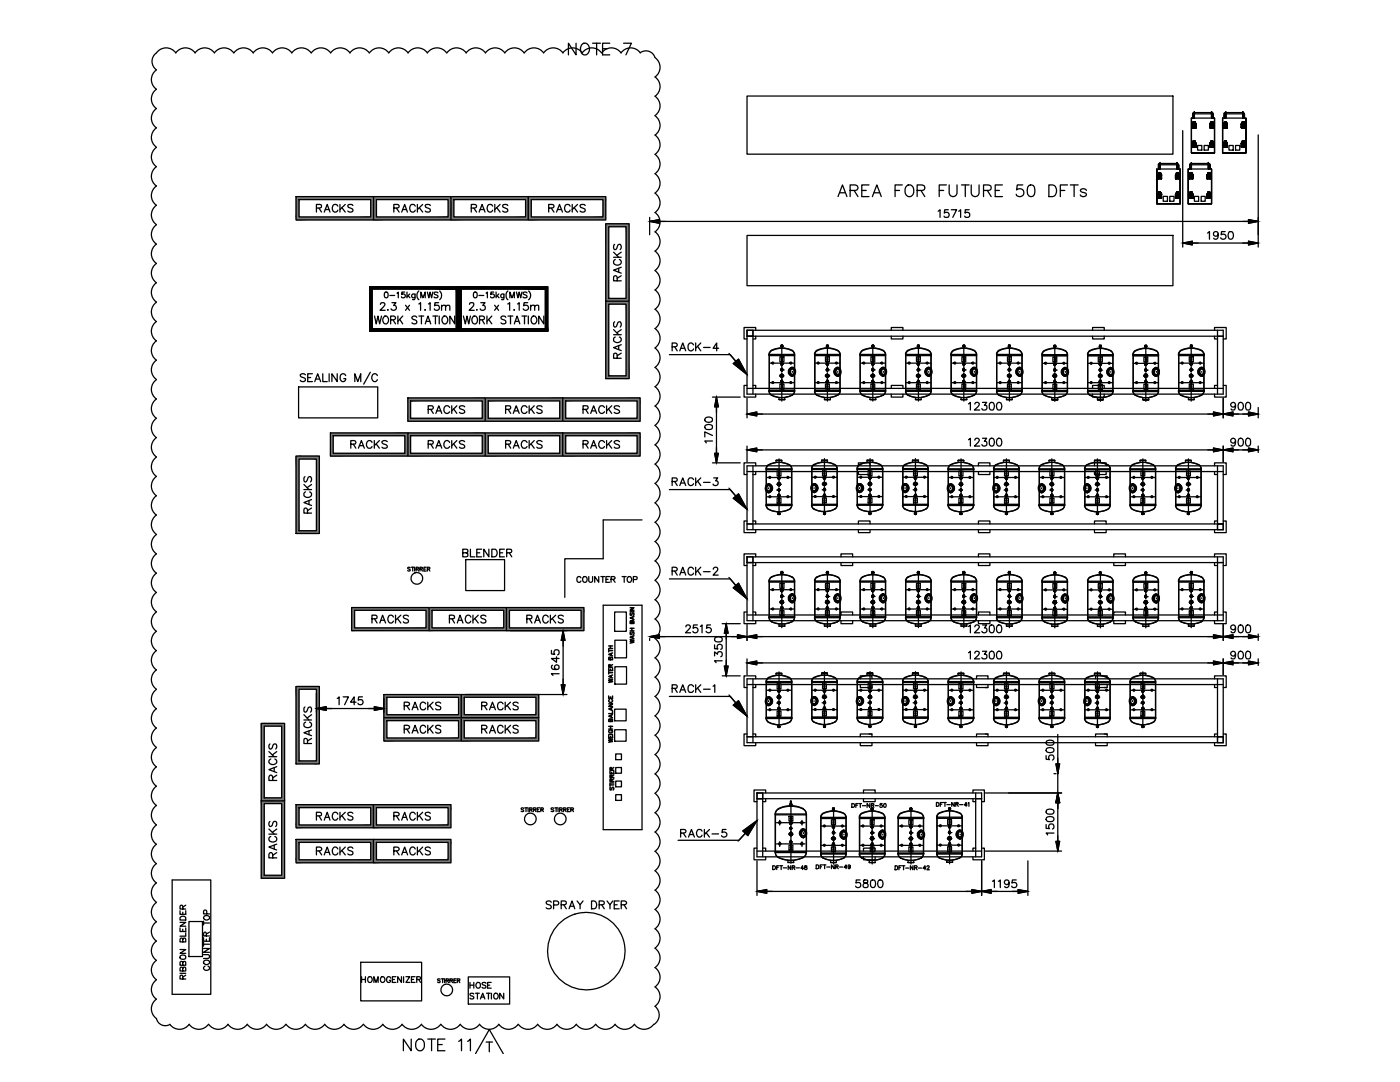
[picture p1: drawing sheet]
<svg xmlns="http://www.w3.org/2000/svg" width="279mm" height="216mm" viewBox="0 0 279 216" stroke-linecap="round" stroke-linejoin="round" font-family="sans-serif">
<!-- layer: NOTES -->
<g fill="none" stroke="#000" stroke-width=".25">
<path d="M115 8.6v2.4l-1.6-2.4v2.4M116.1 9a.97 .97 0 0 1 1.2-.2 .97 .97 0 0 1 .3 1.3 .89 .89 0 0 1-.9 .9 .89 .89 0 0 1-.8-.9v-.6zM118.3 8.6h1.5M119.1 8.6v2.4M120.3 9.7h.8M121.7 8.6h-1.4v2.4h1.4M124.4 8.6h1.6l-1.1 2.4M82.1 207.3v2.4l-1.6-2.4v2.4M83.4 207.5l.2-.2a1.2 1.2 0 0 1 1.1 .9 1.2 1.2 0 0 1-.4 1.3l-.2 .2a1.2 1.2 0 0 1-1.2-.9 1.2 1.2 0 0 1 .5-1.3zM85.4 207.3h1.5M86.1 207.3v2.4M87.4 208.4h.9"/>
<path d="M88.8 207.3h-1.4v2.4h1.4M91.6 207.8l.5-.5v2.4M93.3 207.8l.6-.5v2.4"/>
</g>
<!-- layer: TRANSPORT -->
<g fill="none" stroke="#000" stroke-width=".25">
<path d="M230.9 33.7h4.6M231 38.8h.8v.7v-.7h-.8v.7h.8h-.8zM231 34.9h.8v.8v-.8h-.8v.8h.8h-.8zM231.1 39.4h.1M231.1 38.8h.1M231.1 38.9h.1M231.1 35.6h.1M231.1 35h.1M231.1 34.9h.1M231.1 35.5h.1M231.1 38.8l.1 .1M231.1 38.8h.2"/>
<path d="M231.1 39.5h.1M231.1 34.9v.1M231.1 35.5v.1M231.1 35h.2M231.1 34.9l.1 .1M231.1 38.8v.1M231.1 35.5l.1 .1M231.2 39.4h.1M231.2 38.8h.1M231.2 38.9h.1M231.2 38.8l-.1 .1M231.2 39.5h.1"/>
<path d="M231.2 35.6h-.1M231.2 35.6h.1M231.2 35h-.1M231.2 35h.1M231.2 35.5h.1M231.2 35.5v.1M231.2 38.8v.1M231.2 39.4v.1M231.2 38.8h.3h-.3M231.2 39.1h.1M231.2 39.1v.1M231.2 39.2h.1"/>
<path d="M231.2 38.9v.5v-.5h.5v.5h-.5h.5v-.5zM231.2 38.8l.1 .6v-.6M231.2 38.9v.5v-.6l.1 .1M231.2 35.1h.1M231.2 34.9h.1M231.2 35h.3h-.3M231.2 35.2h.1M231.2 35.2v.1M231.2 35.3h.1M231.2 35.3v.1M231.2 35.4h.1M231.2 35v.5v-.5h.5v.5h-.5h.5v-.5z"/>
<path d="M231.2 34.9l.1 .6v-.6M231.2 35v.5v-.6l.1 .1M231.2 33.5h.1M231.2 32.9l.1 .7 .2-.1v-.6M231.2 32.9v.8v-.8M231.2 33.7h.3h-.3M231.2 32.9h.1M231.2 38.9h.5M231.2 38.8h.4M231.2 34.9v.2M231.2 39.2l.1 .2M231.2 35.1h.4"/>
<path d="M231.2 34.9h.4M231.2 35.4l.1 .1M231.3 38.8h.1M231.3 38.9h.1M231.3 39.1h.1M231.3 39v.1M231.3 39h.1M231.3 38.8v.2M231.3 38.6v.2M231.3 38.6h.1M231.3 39.2h.1M231.3 38.7v.1"/>
<path d="M231.3 38.7h.1M231.3 38.8h.1h-.1M231.3 38.8h.1zM231.3 38.6v.1M231.3 38.7v.4M231.3 38.5h.1M231.3 38.6v.5M231.3 39.1v.1M231.3 39.3h.1M231.3 34.9h.1M231.3 35h.1M231.3 35.1h.1"/>
<path d="M231.3 35.3h.1M231.3 35.2h.1M231.3 35.1v.1M231.3 34.9v.2M231.3 34.8v.1M231.3 34.8h.1M231.3 34.7h.1M231.3 35h.1h-.1M231.3 35h.1zM231.3 34.7v.1M231.3 34.8v.4M231.3 34.6h.1"/>
<path d="M231.3 34.7v.6M231.3 35.4h.1M231.3 35.1l-.1 .1M231.3 38.6h.3M231.3 39.1l.3 .1M231.3 39.2h.3M231.3 38.5h.3M231.3 34.6v.2M231.3 35.2v.2M231.3 38.5v.5M231.3 34.7h.3M231.3 35.3h.3"/>
<path d="M231.3 35.4h.3M231.3 34.6h.3M231.3 35.5h-.2M231.3 38.8v.1M231.3 35v.1M231.3 34.9v.1M231.3 35.5h.1M231.3 34.7v.4M231.3 38.6v.6M231.3 39.2v.1M231.3 38.9l-.1 .2M231.3 39.4h.1"/>
<path d="M231.3 39.1l.1 .1M231.3 38.8h.5M231.3 35.2v.1M231.4 38.8h.1M231.4 38.9h.1M231.4 38.7v.1M231.4 38.7h.1M231.4 39h.1M231.4 38.8v.2M231.4 39v.1M231.4 39.1h.1M231.4 38.6h.1"/>
<path d="M231.4 38.6v.1M231.4 39.3h.1M231.4 34.9h.1M231.4 35h.1M231.4 35.1h.1M231.4 35v.1M231.4 35.1v.1M231.4 35.2h.1M231.4 35.3h.1M231.4 34.7h.1M231.4 34.8h.1M231.4 34.8v.1"/>
<path d="M231.4 34.9v.2M231.4 34.9v.1M231.4 34.7v.1M231.4 35.2v.2M231.4 39.2h.1M231.4 35.4h.1M231.4 35.1l-.1 .1M231.4 38.6v.2M231.4 38.7v.4M231.4 39.1v.1M231.4 38.6v.5M231.4 38.5h.1"/>
<path d="M231.4 39h-.1M231.4 38.9h-.1M231.4 39.4h.1M231.4 34.8v.4M231.4 34.7v.6M231.4 34.6h.1M231.4 35l-.1 .1M231.4 35.5h.1M231.4 34.6v.5M231.4 38.5v.7M231.4 32.6l-.2 .2M231.5 38.9h.1"/>
<path d="M231.5 38.8h.1M231.5 39h.1M231.5 38.7h.1M231.5 38.8v.2M231.5 39v.1M231.5 39.1h.1M231.5 38.6h.1M231.5 38.6v.1M231.5 38.7v.1M231.5 38.6v.2M231.5 39.2h.1M231.5 39.1v.1"/>
<path d="M231.5 38.6v.5M231.5 38.5h.1M231.5 38.7v.4M231.5 38.8v.4M231.5 38.5v.1M231.5 38.6v.6M231.5 39.3h.1M231.5 39.4h.1M231.5 35.1h.1M231.5 35h.1M231.5 34.9h.1M231.5 35v.1"/>
<path d="M231.5 35.1v.1M231.5 35.2h.1M231.5 35.3h.1M231.5 34.7h.1M231.5 34.8h.1M231.5 34.8v.1M231.5 34.9v.2M231.5 34.9v.1M231.5 34.7v.1M231.5 35.4h.1M231.5 34.7v.6M231.5 34.6h.1"/>
<path d="M231.5 34.7v.3M231.5 34.8v.4M231.5 35v.3M231.5 35.5h.1M231.5 34.6v.5M231.5 35.2v.2M231.5 38.5v.7M231.5 39.3h-.1M231.5 32.6h3.4M231.5 32.8v.1M231.5 32.6h.1M231.5 32.6v.3"/>
<path d="M231.5 32.9h.1M231.5 33.5h.1M231.5 32.6v.3zM231.5 33.7v-.8v.8M231.5 35.2v.1M231.5 32.9h3.4M231.5 38.8v.1M231.5 38.8l.1 .2M231.5 38.8l.1 .1M231.5 39.2v.1M231.5 35l.1 .1M231.5 38.9l.1 .1"/>
<path d="M231.6 38.8h.1M231.6 38.9h.1M231.6 39.1h.1M231.6 39v.1M231.6 39h.1M231.6 38.8v.2M231.6 38.6v.2M231.6 38.6h.1M231.6 39.2h.1M231.6 38.7v.1M231.6 38.7h.1M231.6 38.8h-.1h.1"/>
<path d="M231.6 38.6v.2h-.1M231.6 38.5h.1M231.6 38.6v.5M231.6 39.1v.1M231.6 38.7v.4M231.6 38.6v.1M231.6 38.8v.4M231.6 38.5v.1M231.6 38.6v.6M231.6 38.8h-.1v.3M231.6 38.8v.3M231.6 39.1l-.1 .1"/>
<path d="M231.6 34.9h.1M231.6 35h.1M231.6 35.1h.1M231.6 35.3h.1M231.6 35.2h.1M231.6 35.1v.1M231.6 34.9v.2M231.6 34.8v.1M231.6 34.8h.1M231.6 34.7h.1M231.6 35v.1M231.6 34.9v.1"/>
<path d="M231.6 35h-.1h.1M231.6 34.7v.1M231.6 34.7v.3h-.1M231.6 34.6h.1M231.6 34.7v.6M231.6 35.4h.1M231.6 34.8v.4M231.6 35v.3M231.6 34.7v.3M231.6 35h-.1v.3M231.6 35.3l-.1 .1M231.6 34.6v.2"/>
<path d="M231.6 35.2v.2M231.6 38.5v.5M231.6 38.6h-.1M231.6 39h-.1M231.6 38.8h-.2h.2M231.6 39.2l-.1 .2M231.6 39v.2M231.6 38.8l.1 .6zM231.6 35h-.2h.2M231.6 35.4l-.1 .1M231.6 35.2l.1 .1M231.6 34.9l.1 .6z"/>
<path d="M231.6 38.8v.1M231.6 38.8h.2M231.6 39.4h.1M231.6 35.5h.2M231.7 38.8h.1M231.7 38.9h.1M231.7 39.4h.1M231.7 39.5h.1M231.7 35.3l-.1 .1M231.7 35.3h.1M231.7 35h.1M231.7 35.6h.1"/>
<path d="M231.7 35.5h.1M231.7 34.9h.1M231.7 35.5v.1M231.7 34.9v.1M231.7 38.8v.1M231.7 39.4v.1M231.8 38.8h.1M231.8 39.5h.1M231.8 39.4h.1M231.8 38.9h.1M231.8 35h.1M231.8 35.6h-.1"/>
<path d="M231.8 35.6h.1M231.8 35.5h.1M231.8 34.9h.1M231.8 35.5v.1M231.8 34.9v.1M231.8 38.8v.1M231.8 39.4v.1M231.8 39.4l-.1 .1M231.8 35h-.5M232.1 39.2h.9v1h-.9zM233.5 39.2h.8v1h-.8zM234.6 38.8h.8v.7v-.7h-.8v.7h.8h-.8z"/>
<path d="M234.6 34.9h.8v.8v-.8h-.8v.8h.8h-.8zM234.6 39.4h.1M234.6 39.4l.1 .1M234.6 38.8h.1M234.6 38.9h.1M234.6 39.5h.1M234.6 35.6h.1M234.6 35h.1M234.6 34.9h.1M234.6 35.5h.1M234.6 38.8l.2 .1M234.6 38.8h.2"/>
<path d="M234.6 34.9v.1M234.6 35.5v.1M234.6 38.8v.1M234.6 39.4v.1M234.6 35h.2M234.7 39.5h.1M234.7 39.4h.1M234.7 38.8h.1M234.7 38.9h.1M234.7 35.6h.1M234.7 35.5h.1M234.7 35.5l-.1 .1"/>
<path d="M234.7 35h.1M234.7 34.9h.1M234.7 34.9v.1M234.7 39.4h-.1M234.7 38.8h-.1M234.7 35.5v.1M234.7 38.8v.1M234.7 39.4v.1M234.8 38.9h.1M234.8 38.8h.1M234.8 38.8h.2h-.2M234.8 39.1h.1"/>
<path d="M234.8 39.1v.1M234.8 39.2h.1M234.8 38.9v.5v-.5h.4v.5h-.4h.4v-.5zM234.8 38.8v.6v-.6M234.8 38.9v.5v-.6v.1M234.8 35.1h.1M234.8 35h.1M234.8 34.9h.1M234.8 35h.2h-.2M234.8 35.2h.1M234.8 35.2v.1M234.8 35.3h.1"/>
<path d="M234.8 35.3v.1M234.8 35.4h.1M234.8 35v.5v-.5h.4v.5h-.4h.4v-.5zM234.8 34.9v.6v-.6M234.8 35v.5v-.6v.1M234.8 38.9h.4M234.8 38.8h.4M234.8 39.4h.1M234.8 34.9v.2M234.8 38.8v.1M234.8 39.2l.1 .2M234.8 35.1h.4"/>
<path d="M234.8 34.9h.4M234.8 35.4l.1 .1M234.8 39v.1M234.8 39h.1M234.8 38.8v.2M234.8 38.6v.2M234.8 38.6h.1M234.8 38.7v.1M234.8 38.7h.1M234.8 38.8h.2zM234.8 38.6v.1M234.8 38.7v.4"/>
<path d="M234.8 38.5h.1M234.8 38.6v.5M234.8 39.3h.1M234.8 35.1v.1M234.8 34.8v.1M234.8 34.8h.1M234.8 34.7h.1M234.8 35h.2zM234.8 34.7v.1M234.8 34.8v.4M234.8 34.6h.1M234.8 34.7v.6"/>
<path d="M234.8 38.6h.3M234.8 39.1l.3 .1M234.8 39.2h.3M234.8 38.5h.3M234.8 34.6v.2M234.8 35.2v.2M234.8 38.5v.5M234.8 34.7h.3M234.8 35.3h.3M234.8 35.4h.3M234.8 34.6h.3M234.8 35.5h-.2"/>
<path d="M234.9 38.6h-.1M234.9 39.1h.1M234.9 39v.1M234.9 39h.1M234.9 38.8v.2M234.9 38.6h.1M234.9 38.7h.1M234.9 38.7v.1M234.9 38.8h.1M234.9 38.6v.1M234.9 38.8v.1M234.9 38.9h.1"/>
<path d="M234.9 39.2h.1M234.9 39.3h.1M234.9 35.3h.1M234.9 35.2h.1M234.9 35.1v.1M234.9 35.1h.1M234.9 35v.1M234.9 34.7h.1M234.9 34.8h.1M234.9 34.8v.1M234.9 34.9h.1M234.9 34.9v.2"/>
<path d="M234.9 34.9v.1M234.9 35h.1M234.9 34.7v.1M234.9 35.4h.1M234.9 35.5h.1M234.9 34.7v.4M234.9 35.2v.2M234.9 38.6v.6M234.9 39.2v.1M234.9 32.8v.1M234.9 32.6l.3 .2M234.9 38.9l-.1 .2"/>
<path d="M234.9 39.4h.1M234.9 39.1v.1M234.9 32.6h.1M234.9 32.6v.3M234.9 32.9h.1M234.9 32.6v.3zM234.9 33.7v-.8v.8M234.9 38.8h.5M234.9 35.2v.1M234.9 38.7l.1 .1M234.9 33.5h.1M234.9 32.9l.1 .7h.2v-.7"/>
<path d="M234.9 38.6v.5M234.9 35.4h.2M234.9 35.3h.2M235 38.9h.1M235 38.8h.1M235 39h.1M235 38.6h.1M235 38.7h.1M235 38.7v.1M235 38.8v.2M235 39v.1M235 39.1h.1"/>
<path d="M235 38.6v.2M235 39.2h.1M235 38.7v.4M235 38.6v.1M235 39.1v.1M235 38.6v.5M235 38.5h.1M235 39h-.1M235 38.9h-.1M235 39.4h.1M235 39.3h.1M235 35.1h.1"/>
<path d="M235 35h.1M235 34.9h.1M235 34.7h.1M235 34.8h.1M235 34.8v.1M235 34.9v.2M235 35.1v.1M235 35.2h.1M235 34.9v.1M235 35.3h.1M235 35v.1M235 34.8v.4"/>
<path d="M235 34.7v.1M235 35.4h.1M235 34.7v.6M235 34.6h.1M235 35l-.2 .1M235 35.5h.1M235 34.6v.2M235 35.2v.2M235 38.5v.5M235 38.8v.4M235 38.5v.1M235 38.6v.6"/>
<path d="M235 34.7v.3M235 35v.3M235 35.1l.1 .1M235 35l.1 .1M235 34.6v.5M235 38.5v.7M235.1 39.3h.1M235.1 39.1h.1M235.1 35.4h.1M235.1 35.3h.1M235.1 39h.1M235.1 38.8v.2"/>
<path d="M235.1 39v.1M235.1 38.6h.1M235.1 38.6v.1M235.1 38.7h.1M235.1 38.7v.1M235.1 38.8h.1M235.1 38.8v.1M235.1 38.9h.1M235.1 39.2h.1M235.1 39.2v.1M235.1 35v.1M235.1 35.1h.1"/>
<path d="M235.1 35.1v.1M235.1 35.2h.1M235.1 34.7h.1M235.1 34.8h.1M235.1 34.8v.1M235.1 34.9h.1M235.1 34.9v.2M235.1 34.9v.1M235.1 35h.1M235.1 35.5h-.1M235.1 35.5h.1M235.1 34.7v.6"/>
<path d="M235.1 38.7v.4M235.1 38.9l.1 .1M235.1 38.6v.2M235.1 38.8h-.1h.1M235.1 38.6v.2h-.1M235.1 38.5h.1M235.1 38.6v.5M235.1 39.1v.1M235.1 38.8v.4M235.1 38.5v.1M235.1 38.6v.6M235.1 38.8h-.1v.3"/>
<path d="M235.1 38.8v.3M235.1 35h-.1h.1M235.1 34.7v.1M235.1 34.7v.3h-.1M235.1 34.6h.1M235.1 34.8v.4M235.1 35v.3M235.1 34.7v.3M235.1 35h-.1v.3M235.1 35.3v.1M235.1 35.1l.1 .1M235.1 34.6v.2"/>
<path d="M235.1 35.2v.2M235.1 38.5v.5M235.2 38.9h.1M235.2 38.8h.1M235.2 38.8h-.3h.3M235.2 39.2l-.2 .2M235.2 39.2h.1M235.2 39v.2M235.2 39h.1M235.2 38.8v.6v-.6M235.2 35.1h.1M235.2 35h.1"/>
<path d="M235.2 34.9h.1M235.2 35h-.3h.3M235.2 35.4l-.1 .1M235.2 35.4h.1M235.2 35.2v.1M235.2 35.2h.1M235.2 34.9v.6v-.6M235.2 33.5h.1M235.2 38.8h.2M235.2 39.4h.1M235.2 34.9v.2M235.2 38.8v.1"/>
<path d="M235.2 35.5h.1M235.2 32.9h.1M235.3 38.8h.1M235.2 39.5h.1M235.2 35.3v.1M235.2 35.3h.1M235.3 35h.1M235.2 35.6h.1M235.2 32.9v.8v-.8M235.2 33.7h-.3h.3M235.3 39.4h.1M235.3 39.5h.1"/>
<path d="M235.3 38.9h.1M235.3 39.4h-.1M235.3 35.5h.1M235.3 35.6h.1M235.3 34.9h.1M235.3 35.5l-.1 .1M235.3 34.9v.1M235.3 35.5v.1M235.3 38.8v.1M235.3 39.4v.1M235.3 35.5l.1 .1M235.4 38.8h.1"/>
<path d="M235.4 39.4h.1M235.4 35h.1M235.4 35h-.1M235.4 35.6h.1M235.4 39.4l-.2 .1M235.4 39.4l-.1 .1M235.4 35h-.5M235.5 33.7v7v-7M237.1 33.7h4.7M237.3 38.8h.8v.7v-.7h-.8v.7h.8h-.8zM237.3 38.8h.1M237.3 39.4h.1"/>
<path d="M237.3 34.9h.8v.8v-.8h-.8v.8h.8h-.8zM237.3 35h.1M237.3 35.6h.1M237.3 39.5h.1M237.3 38.9h.1M237.3 35.5h.1M237.3 34.9h.1M237.3 38.8h.2M237.3 35h.5M237.3 34.9v.1M237.3 35.5v.1M237.3 38.8v.1"/>
<path d="M237.3 39.4v.1M237.4 39.5h.1M237.4 39.4h.1M237.4 39.4h-.1M237.4 38.8h.1M237.4 38.9h.1M237.4 38.8h-.1M237.4 35.6h.1M237.4 35.5h.1M237.4 35h.1M237.4 34.9h.1M237.4 34.9v.1"/>
<path d="M237.4 35.5v.1M237.4 38.8v.1M237.4 39.4v.1M237.4 38.9v.5v-.5h.5v.5h-.5h.5v-.5zM237.4 38.8l.1 .6v-.6M237.4 38.9v.5v-.6l.1 .1M237.4 35v.5v-.5h.5v.5h-.5h.5v-.5zM237.4 34.9l.1 .6v-.6M237.4 35v.5v-.6l.1 .1M237.4 32.9v.8v-.8M237.4 33.7h.4h-.4M237.4 38.9h.5"/>
<path d="M237.4 32.9h.1M237.5 38.9h.1M237.5 38.8h.1M237.5 38.8h.2h-.2M237.5 39h.1M237.5 39v.1M237.5 39.1h.1M237.5 39.1v.1M237.5 39.2h.1M237.5 39.2l.1 .2M237.5 35.1h.1M237.5 35h.1"/>
<path d="M237.5 34.9h.1M237.5 35h.2h-.2M237.5 35.2h.1M237.5 35.2v.2M237.5 35.4h.1M237.5 35.4l.1 .1M237.5 33.5h.1M237.5 38.8h.4M237.5 35.1h.4M237.5 34.9h.4M237.5 35.5h-.2M237.5 34.9v.2"/>
<path d="M237.5 38.8v.1M237.5 38.8v.2M237.5 38.6v.2M237.5 38.6h.1M237.5 38.7v.1M237.5 38.7h.1M237.5 38.6v.1M237.5 38.7v.4M237.5 38.5h.1M237.5 38.6v.5M237.5 39.1l.1 .1M237.5 35.3h.1"/>
<path d="M237.5 35.1v.1M237.5 34.8v.1M237.5 34.8h.1M237.5 34.7h.1M237.5 35v.1M237.5 34.9v.1M237.5 34.8v.4M237.5 34.6h.1M237.5 34.7v.6M237.5 35.3l.1 .1M237.5 38.6h.4M237.5 39.1l.4 .1"/>
<path d="M237.5 38.8h.3M237.5 39.2h.4M237.5 38.5h.4M237.5 34.7h.4M237.5 35.3h.4M237.5 35.4h.4M237.5 34.6h.4M237.5 34.6v.5M237.5 38.5v.7M237.6 39.1h.1M237.6 38.6h.1M237.6 38.6v.1"/>
<path d="M237.6 38.7h.1M237.6 38.7v.1M237.6 38.8v.1M237.6 38.9h.1M237.6 39h.1M237.6 39.2h.1M237.6 38.9h.2M237.6 35.1v.1M237.6 35.2h.1M237.6 34.7h.1M237.6 34.8h.1M237.6 34.8v.1"/>
<path d="M237.6 34.9v.1M237.6 35.1h.1M237.6 34.9h.1M237.6 35h.1M237.6 34.7v.1M237.6 35.4h.1M237.6 35.5h.1M237.6 39.2v.1M237.6 39.1h-.1M237.6 38.9l-.1 .1M237.6 35.2h-.1M237.6 35.1h-.1"/>
<path d="M237.6 39.3h.1M237.6 39v.1M237.6 35.3h.1M237.6 35.2v.1M237.6 39.1v.1M237.6 38.8h.1M237.6 38.8v.2M237.6 39.4h.1M237.6 35v.1M237.6 34.9v.2M237.6 39.4h.2M237.6 34.7v.4"/>
<path d="M237.6 38.6v.5M237.6 38.7l.1 .1M237.7 38.9h.1M237.7 38.8h.1M237.7 39h.1M237.7 38.6h.1M237.7 38.7h.1M237.7 38.7v.1M237.7 38.8v.2M237.7 39v.1M237.7 39.1h.1M237.7 38.6v.2"/>
<path d="M237.7 39.2h.1M237.7 38.8h.2zM237.7 38.6v.1M237.7 38.7v.4M237.7 38.8v.4M237.7 38.5h.1M237.7 38.5v.1M237.7 38.6v.6M237.7 39.1v.1M237.7 38.6v.5M237.7 39.4h.1M237.7 39.3h.1"/>
<path d="M237.7 38.9h-.1M237.7 35.1h.1M237.7 35h.1M237.7 34.9h.1M237.7 34.7h.1M237.7 34.8h.1M237.7 34.8v.1M237.7 34.9v.2M237.7 35.1v.1M237.7 35.2h.1M237.7 34.9v.1M237.7 35.3h.1"/>
<path d="M237.7 35v.1M237.7 35h.2zM237.7 34.7v.1M237.7 34.8v.4M237.7 35v.3M237.7 35.4h.1M237.7 34.6h.1M237.7 34.7v.6M237.7 34.7v.3M237.7 35.5h.1M237.7 34.6v.2M237.7 35.2v.2"/>
<path d="M237.7 38.5v.5M237.7 32.6l-.3 .2M237.7 35l.2 .1M237.7 33.5h.1M237.7 32.6h3.5M237.7 32.9h.1M237.7 34.6v.5M237.7 38.5v.7M237.7 35.1l.1 .1M237.8 32.8l-.1 .8h-.2v-.7M237.8 39h.1M237.8 39v.1"/>
<path d="M237.8 39.3h.1M237.8 39.4h.1M237.8 38.9l.1 .1M237.8 38.9h.1M237.8 39.2h.1M237.8 39.1h.1M237.8 35.2h.1M237.8 35.3h.1M237.8 32.6h.1M237.8 32.6v.3M237.8 32.9h.1M237.8 32.6v.3z"/>
<path d="M237.8 33.7v-.8v.8M237.8 30.5v-6.9v6.9M237.8 32.9h3.4M237.8 35.2v.1M237.8 39.1v.1M237.8 35.3h-.1M237.8 23.6h4.6M237.8 38.6h.1M237.8 38.8v.2M237.8 38.6v.1M237.8 38.7h.1M237.8 38.7v.1"/>
<path d="M237.8 38.8v.1M237.8 38.8h.1M237.8 35v.1M237.8 34.9v.1M237.8 35.1v.1M237.8 34.8h.1M237.8 34.8v.1M237.8 34.7h.1M237.8 35.1h.1M237.8 34.9h.1M237.8 35h.1M237.8 34.7v.1"/>
<path d="M237.8 35.2l.1 .1M237.8 35.4h.1M237.8 35.4h-.1M237.8 35.2v.2M237.8 39.2v.1M237.9 38.8h.1M237.9 38.9h.1M237.9 39.1h.1M237.9 39v.1M237.9 39h.1M237.9 38.8v.2M237.9 38.6v.2"/>
<path d="M237.9 38.6h.1M237.9 39.2h.1M237.9 38.7v.1M237.9 38.7h.1M237.9 38.8h-.2h.2M237.9 38.6v.2h-.2M237.9 38.5h.1M237.9 38.6v.5M237.9 39.1v.1M237.9 38.7v.4M237.9 38.6v.1M237.9 38.8v.4"/>
<path d="M237.9 38.5v.1M237.9 38.6v.6M237.9 38.8h-.2v.3M237.9 38.8v.3M237.9 39.3l-.1 .1M237.9 39.3h.1M237.9 34.9h.1M237.9 35h.1M237.9 35.1h.1M237.9 35.3h.1M237.9 35.2h.1M237.9 35.1v.1"/>
<path d="M237.9 34.9v.2M237.9 34.8v.1M237.9 34.8h.1M237.9 34.7h.1M237.9 35h-.2h.2M237.9 34.7v.3h-.2M237.9 34.6h.1M237.9 34.7v.6M237.9 35.4h.1M237.9 34.8v.4M237.9 35v.3M237.9 34.7v.3"/>
<path d="M237.9 35h-.2v.3M237.9 35.4l-.2 .1M237.9 34.6l-.1 .5M237.9 38.5l-.1 .7M237.9 35.3h-.1M237.9 38.8h-.3h.3M237.9 38.8v.6zM237.9 39.4h.1M237.9 38.8l.1 .1zM237.9 35h-.3h.3M237.9 35.3v.1M237.9 35.2v.1"/>
<path d="M237.9 34.9v.6zM237.9 35.5h.1M237.9 35h.1zM237.9 28.6h.8v.8v-.8h-.8v.8h.8h-.8zM237.9 24.7h.8v.8v-.8h-.8v.8h.8h-.8zM237.9 38.8v.1M237.9 39.2v.1M238 39.5h.1M237.9 39.5h.1M237.9 35.6h.1M237.9 29.3h.1M237.9 28.7h.1"/>
<path d="M237.9 28.6h.1M237.9 29.2h.1M237.9 25.4h.1M237.9 25.4l.1 .1M237.9 24.8h.1M237.9 25.5h.1M237.9 25.4v.1M237.9 28.6v.1M237.9 29.2v.1M237.9 35.5v.1M237.9 39.4v.1M237.9 28.6h.2"/>
<path d="M237.9 24.8h.2M238 38.8h.1M238 39.4h.1M238 38.9h.1M238 39.4h-.1M238 35h.1M238 35.5h.1M238 35.5v.1M238 35.6h.1M238 34.9h.1M238 29.3h.1M238 29.2h.1"/>
<path d="M238 29.2l-.1 .1M238 28.7h.1M238 28.6h.1M238 28.6l-.1 .1M238 25.5h.1M238 25.4h.1M238 24.8h.1M238 24.8h-.1M238 28.6v.1M238 38.8v.1M238 34.9l-.1 .1M238 29.2v.1"/>
<path d="M238 24.8h.6M238 25.4h-.1M238 24.9h.1M238 38.8l-.1 .1M238 24.8v.1M238 25.4v.1M238 34.9v.1M238 39.4v.1M238 24.9h.6M238.1 38.8h.1M238.1 39.4h.1M238.1 35h.1"/>
<path d="M238.1 35.6h.1M238.1 28.8h.1M238.1 28.7h.1M238.1 28.6h.1M238.1 28.7h.2h-.2M238.1 29h.1M238.1 29v.1M238.1 28.7v.5v-.5h.4v.5h-.4h.4v-.5zM238.1 28.6v.6zM238.1 24.9h.1M238.1 24.8h.1M238.1 24.8h.2h-.2"/>
<path d="M238.1 25v.1M238.1 25.2h.1M238.1 25.2v.1M238.1 24.9v.4v-.4h.4v.4h-.4h.4v-.4zM238.1 24.7v.6zM238.1 23.3h.1M238.1 22.8v.8v-.8M238.1 23.6h.3h-.3M238.1 22.8h.1M238.1 28.8h.4M238.1 28.6h.5M238.1 29.2h.1"/>
<path d="M238.1 25.3h.1M238.1 28.9h.1M238.1 28.6v.3M238.1 28.5v.1M238.1 28.5h.1M238.1 28.4h.1M238.1 29h.2M238.1 28.8v.1M238.1 28.6v.2M238.1 28.4v.2M238.1 28.9v.1M238.1 28.3h.1"/>
<path d="M238.1 28.4v.6M238.1 29.1h.1M238.1 25.1h.1M238.1 25h.1M238.1 24.7v.3M238.1 24.7h.1M238.1 24.6v.1M238.1 24.6h.1M238.1 24.5h.1M238.1 24.9v.1M238.1 24.8v.1M238.1 24.6v.2"/>
<path d="M238.1 24.5v.6M238.1 25.1v.1M238.1 28.4h.3M238.1 28.7h.3M238.1 29.1h.3M238.1 28.3h.3M238.1 24.5v.1M238.1 25v.2M238.1 28.3v.5M238.1 28.9v.2M238.1 29.1l.1 .1M238.1 25.1h.3"/>
<path d="M238.1 24.5h.3M238.1 24.8h.3M238.1 25.2h.3M238.2 28.4h-.1M238.2 29h.1M238.2 28.9h.1M238.2 28.8v.1M238.2 28.8h.1M238.2 28.7v.1M238.2 28.4h.1M238.2 28.5h.1M238.2 28.5v.1"/>
<path d="M238.2 28.6h.1M238.2 28.6v.2M238.2 28.6v.1M238.2 28.7h.1M238.2 28.6h-.1M238.2 29v.1M238.2 29.2h.1M238.2 25.1h.1M238.2 25h.1M238.2 24.9v.1M238.2 24.9h.1M238.2 24.8v.1"/>
<path d="M238.2 24.5h.1M238.2 24.6h.1M238.2 24.6v.2M238.2 24.8h.1M238.2 24.7v.1M238.2 24.7h.1M238.2 25v.1M238.2 25.2h.1M238.2 25.3h.1M238.2 24.5v.7M238.2 28.4v.6M238.2 24.9l-.1 .1"/>
<path d="M238.2 29.1h.1M238.2 28.8l-.1 .1M238.2 25.2v.1M238.2 29l.1 .1M238.2 29h.2M238.2 28.6h.2M238.2 24.7h.2M238.2 25h.2M238.2 25.3h.2M238.3 28.6h.1M238.3 28.7h.1M238.3 28.8h.1"/>
<path d="M238.3 29h.1M238.3 28.9h.1M238.3 28.8v.1M238.3 28.6v.2M238.3 28.5v.1M238.3 28.5h.1M238.3 28.4h.1M238.3 28.6v.1M238.3 28.6v.3M238.3 28.7v.2M238.3 28.9v.1M238.3 28.4v.2"/>
<path d="M238.3 29.1h.1M238.3 28.4v.6M238.3 28.3h.1M238.3 29.2h.1M238.3 28.7l.2 .2M238.3 28.7l-.1 .1M238.3 24.8h.1M238.3 24.9h.1M238.3 24.8v.1M238.3 24.7h.1M238.3 25h.1M238.3 25.1h.1"/>
<path d="M238.3 24.9v.1M238.3 24.6v.2M238.3 24.6h.1M238.3 24.5h.1M238.3 24.6v.1M238.3 24.7v.1M238.3 24.7v.3M238.3 24.8v.2M238.3 25v.1M238.3 25.2h.1M238.3 25.1v.1M238.3 24.5v.6"/>
<path d="M238.3 25.3h.1M238.3 24.9h-.1M238.3 24.5v.1M238.3 28.3v.5M238.3 28.9v.2M238.3 28.4v.3M238.3 28.7v.3M238.3 28.3v.1M238.3 24.8l.1 .1M238.3 24.5v.3M238.3 24.8v.3M238.3 25v.2"/>
<path d="M238.3 22.4l-.2 .3 .1 .8 .2-.1v-.7M238.4 39.2h.8v1h-.8zM238.4 28.7h.1M238.4 28.8h.1M238.4 28.6h.1M238.4 28.7v.1M238.4 28.8v.1M238.4 28.9h.1M238.4 29h.1M238.4 28.4h.1M238.4 28.5h.1M238.4 28.5v.1"/>
<path d="M238.4 28.6v.2M238.4 29.1h.1M238.4 29.2h.1M238.4 24.9h.1M238.4 25h.1M238.4 24.7h.1M238.4 24.8h.1M238.4 24.8v.1M238.4 24.9v.1M238.4 25.1h.1M238.4 24.5h.1M238.4 24.6h.1"/>
<path d="M238.4 24.7v.1M238.4 24.6v.2M238.4 25v.1M238.4 25.3h.1M238.4 25.2h.1M238.4 22.5h.1M238.4 22.5v.2M238.4 22.7h.1M238.4 23.4h.1M238.4 22.5v.2zM238.4 23.6v-.8v.8M238.4 22.8h.1"/>
<path d="M238.4 24.5v.7M238.4 28.4v.6M238.4 22.5h3.4M238.4 25.2v.1M238.4 22.7h3.4M238.4 28.6v.3M238.4 28.6v.1M238.4 28.7h-.1h.1M238.4 28.4v.3h-.1M238.4 28.3h.1M238.4 28.9v.1M238.4 28.4v.2"/>
<path d="M238.4 28.7v.3M238.4 28.3v.1M238.4 28.4v.3M238.4 28.7h-.1v.3M238.4 29v.1M238.4 24.7v.3M238.4 24.6v.1M238.4 24.8h-.1h.1M238.4 24.5v.3h-.1M238.4 24.5v.6M238.4 25.1v.1M238.4 24.8v.3"/>
<path d="M238.4 24.5v.3M238.4 24.8h-.1v.3M238.4 28.3v.8M238.4 24.9l.1 .1M238.5 29.1h.1M238.5 28.9h.1M238.5 28.6v.6v-.6M238.5 25.3h.1M238.5 25h.1M238.5 24.7v.6v-.6M238.5 28.6h.2M238.5 29.1l-.1 .1"/>
<path d="M238.5 29.2h.1M238.5 28.7h.1M238.5 24.8h.1M238.5 25.3h-.1M238.5 28.8h.1M238.5 28.6h.1M238.5 28.7h-.2h.2M238.5 29v.1M238.5 29h.1M238.5 28.9v.1M238.6 28.7h.1M238.5 29.3h.1"/>
<path d="M238.5 24.9h.1M238.5 24.8h-.2h.2M238.5 25.2v.1M238.5 25.2h.1M238.5 25.1h.1M238.5 25v.1M238.6 24.8h.1M238.5 25.4h.1M238.5 24.8v.1M238.5 25.1v.1M238.5 28.6v.2M238.6 28.6h.1"/>
<path d="M238.6 29.3h.1M238.6 29.2h.1M238.6 25.4h.1M238.6 25.4v.1M238.6 24.9h.1M238.6 25.5h.1M238.6 24.8v.1M238.6 28.6v.1M238.6 29.2v.1M238.6 29.2l.1 .1M238.7 28.7h.1M238.7 28.6h.1"/>
<path d="M238.7 29.3h.1M238.7 24.8h.1M238.7 25.4h.1M238.7 25.4l-.1 .1M239 29h.8v1h-.8zM239.7 39.2h.8v1h-.8zM240.3 29h.9v1h-.9zM240.9 38.8h.7v.7v-.7h-.7v.7h.7h-.7zM240.9 38.8h.1M240.9 39.4h.1M240.9 34.9h.7v.8v-.8h-.7v.8h.7h-.7zM240.9 35h.1"/>
<path d="M240.9 35.6h.1M240.9 39.5h.1M240.9 38.9h.1M240.9 35.5h.1M240.9 34.9h.1M240.9 35h.4M240.9 34.9v.1M240.9 35.5v.1M240.9 38.8v.1M240.9 39.4v.1M240.9 34.9l.1 .1M241 38.9v.5v-.5h.5v.5h-.5h.5v-.5z"/>
<path d="M241 38.8h.1M241 38.9h.1M241 38.8v.6v-.6M241 38.9v.5v-.6v.1M241 39.4h.1M241 39.5h.1M241 35v.5v-.5h.5v.5h-.5h.5v-.5zM241 35h.1M241 34.9v.6v-.6M241 35v.5v-.6v.1M241 35.6h.1M241 35.6h-.1"/>
<path d="M241 35.5h.1M241 38.9h.5M241 35.5v.1M241 38.8v.1M241 38.8h.3h-.3M241 39h.1M241 39v.1M241 39.1h.1M241 39.1v.1M241 39.2h.1M241 39.2l.2 .2M241 35.1h.1"/>
<path d="M241 34.9h.1M241 35h.3h-.3M241 35.2h.1M241 35.2v.2M241 35.4h.1M241 35.4l.1 .1M241 38.8h.5M241 35.1h.5M241 34.9h.5M241 35.5h-.1M241 34.9v.2M241.1 38.8h.1"/>
<path d="M241.1 38.9h.1M241.1 39.1h.1M241.1 39v.1M241.1 39h.1M241.1 38.8v.2M241.1 38.6v.2M241.1 38.6h.1M241.1 39.2h.1M241.1 38.7v.1M241.1 38.7h.1M241.1 38.8h.1h-.1M241.1 38.6v.1"/>
<path d="M241.1 38.7v.4M241.1 38.5h.1M241.1 38.6v.5M241.1 39.1v.1M241.1 34.9h.1M241.1 35h.1M241.1 35.1h.1M241.1 35.3h.1M241.1 35.2h.1M241.1 35.1v.1M241.1 34.9v.2M241.1 34.8v.1"/>
<path d="M241.1 34.8h.1M241.1 34.7h.1M241.1 35v.1M241.1 34.9v.1M241.1 35h.1h-.1M241.1 34.7v.1M241.1 34.8v.4M241.1 34.6h.1M241.1 34.7v.6M241.1 35.4h.1M241.1 35.3v.1M241.1 35.1l-.1 .1"/>
<path d="M241.1 38.6h.3M241.1 39.1l.3 .1M241.1 38.8h.2M241.1 39.2h.3M241.1 38.5h.3M241.1 34.7h.3M241.1 35.3h.3M241.1 35.4h.3M241.1 34.6h.3M241.1 34.6v.2M241.1 35.2v.2M241.1 38.5v.5"/>
<path d="M241.1 38.8v.1M241.1 38.9h.2M241.1 35.5h.1M241.1 34.7v.4M241.1 35.2v.1M241.1 39.2l.1 .1M241.1 38.9l-.1 .1M241.1 32.8l.1 .1M241.2 32.6l.3 .2M241.2 39.3h.1M241.2 39l-.1 .1M241.2 39h.1"/>
<path d="M241.2 39.1h.1M241.2 35.2h-.1M241.2 35.2h.1M241.2 35.3h.1M241.2 32.6h.1M241.2 32.6v.3M241.2 32.9h.1M241.2 32.6v.3zM241.2 33.7v-.8v.8M241.2 33.5h.1M241.2 32.9v.7h.3v-.7M241.2 35.4h.1"/>
<path d="M241.2 38.8h.1M241.2 38.9h.1M241.2 38.7h.1M241.2 38.8v.2M241.2 39v.1M241.2 38.6h.1M241.2 38.6v.1M241.2 38.7v.1M241.2 39.4h.1M241.2 39.2h.1M241.2 34.9h.1M241.2 35h.1"/>
<path d="M241.2 35.1h.1M241.2 35v.1M241.2 35.1v.1M241.2 34.7h.1M241.2 34.8h.1M241.2 34.8v.1M241.2 34.9v.2M241.2 34.9v.1M241.2 34.7v.1M241.2 35l-.1 .1M241.2 35.5h.1M241.2 34.7v.4"/>
<path d="M241.2 35.2v.1M241.2 38.6v.6M241.2 38.6v.2M241.2 38.8h.2zM241.2 38.7v.4M241.2 38.8v.4M241.2 38.5h.1M241.2 38.5v.1M241.2 39.1v.1M241.2 38.6v.5M241.2 38.9h-.1M241.2 34.8v.4"/>
<path d="M241.2 35v.3M241.2 34.6h.1M241.2 34.7v.6M241.2 34.7v.3M241.2 34.6v.2M241.2 35.2v.2M241.2 38.5v.5M241.3 38.7l-.1 .1M241.3 38.7h.1M241.3 38.8h.1M241.3 38.9h.1M241.3 39h.1"/>
<path d="M241.3 38.8v.2M241.3 39v.1M241.3 39.1h.1M241.3 38.6h.1M241.3 38.6v.1M241.3 38.7v.1M241.3 39.2h.1M241.3 39.1v.1M241.3 38.6v.5M241.3 38.5h.1M241.3 38.6v.2M241.3 39.3h.1"/>
<path d="M241.3 39.4h.1M241.3 39.3h-.1M241.3 39.2h-.1M241.3 34.9h.1M241.3 35h.1M241.3 35.1h.1M241.3 35v.1M241.3 35.1v.1M241.3 35.2h.1M241.3 35.3h.1M241.3 34.7h.1M241.3 34.8h.1"/>
<path d="M241.3 34.8v.1M241.3 34.9v.2M241.3 34.9v.1M241.3 34.7v.1M241.3 35.4h.1M241.3 34.7v.6M241.3 34.6h.1M241.3 34.7v.3M241.3 35.5h.1M241.3 35l.1 .1M241.3 34.6v.5M241.3 35.2v.2"/>
<path d="M241.3 38.5v.7M241.3 39l.1 .1M241.3 38.9l.1 .1M241.3 35.2v.1M241.4 38.6h.1M241.4 39.1h.1M241.4 39v.1M241.4 39h.1M241.4 38.8v.2M241.4 38.7h.1M241.4 38.7v.1M241.4 38.8h.1"/>
<path d="M241.4 38.6v.1M241.4 38.8v.1M241.4 38.9h.1M241.4 39.2h.1M241.4 35.3h.1M241.4 35.2h.1M241.4 35.1v.1M241.4 35.1h.1M241.4 35v.1M241.4 34.7h.1M241.4 34.8h.1M241.4 34.8v.1"/>
<path d="M241.4 34.9h.1M241.4 34.9v.2M241.4 34.9v.1M241.4 35h.1M241.4 34.7v.1M241.4 35.2v.1M241.4 35.4h.1M241.4 35.4h-.1M241.4 34.7v.4M241.4 35.2v.2M241.4 38.6v.6M241.4 38.6v.2"/>
<path d="M241.4 38.8h-.2h.2M241.4 38.6v.2h-.1M241.4 38.5h.1M241.4 38.6v.5M241.4 39.1v.1M241.4 38.7v.4M241.4 38.8v.4M241.4 38.5v.1M241.4 38.8h-.1v.3M241.4 38.8v.3M241.4 39.3l-.1 .1M241.4 39.3h.1"/>
<path d="M241.4 39l.1 .1M241.4 35h-.2h.2M241.4 34.7v.3h-.1M241.4 34.6h.1M241.4 34.7v.6M241.4 34.8v.4M241.4 35v.3M241.4 34.7v.3M241.4 35h-.1v.3M241.4 35.4l-.1 .1M241.4 34.6v.2M241.4 38.5v.5"/>
<path d="M241.4 39.1l-.1 .2M241.5 38.9h.1M241.5 38.8h.1M241.5 38.8h-.3h.3M241.5 39.2h.1M241.5 39.1v.1M241.5 38.8v.6zM241.5 39.4h.1M241.5 38.8v.1zM241.5 35.1h.1M241.5 35h.1M241.5 34.9h.1"/>
<path d="M241.5 35h-.3h.3M241.5 35.4h.1M241.5 35.3v.1M241.5 35.2v.1M241.5 34.9v.6zM241.5 35.5h.1M241.5 32.9v.8v-.8M241.5 33.7h-.3h.3M241.5 33.5h.1M241.5 32.9h.1M241.5 28.6h.8v.8v-.8h-.8v.8h.8h-.8zM241.5 24.7h.8v.8v-.8h-.8v.8h.8h-.8z"/>
<path d="M241.5 39.2l-.1 .1M241.5 35.4h-.1M241.5 39.5h.1M241.5 35.6h.1M241.5 29.3h.1M241.5 28.7h.1M241.5 28.6h.1M241.5 29.2h.1M241.5 25.4h.1M241.5 25.4v.1M241.5 24.8h.1M241.5 25.5h.1"/>
<path d="M241.5 28.6v.1M241.5 29.2v.1M241.5 35.5v.1M241.5 39.4v.1M241.5 28.6h.2M241.5 24.8h.2M241.5 34.9v.1M241.5 38.8v.1M241.5 29.2l.1 .1M241.5 24.8h.7M241.6 38.8h.1M241.6 39.5h.1"/>
<path d="M241.6 39.4h.1M241.6 38.9h.1M241.6 35h.1M241.6 35.6h-.1M241.6 35.6h.1M241.6 35.5h.1M241.6 34.9h.1M241.6 29.3h-.1M241.6 29.3h.1M241.6 28.7h.1M241.6 28.6h.1M241.6 28.7h-.1"/>
<path d="M241.6 29.2h.1M241.6 25.4h.1M241.6 24.8h.1M241.6 24.9h.1M241.6 25.5h.1M241.6 38.8l-.1 .1M241.6 24.8v.1M241.6 25.4v.1M241.6 28.6v.1M241.6 29.2v.1M241.6 34.9v.1M241.6 35.5v.1"/>
<path d="M241.6 38.8v.1M241.6 39.4v.1M241.6 25.4l-.1 .1M241.6 24.9h.5M241.6 28.8h.1M241.6 28.7h.3h-.3M241.6 28.9h.1M241.6 28.9v.1M241.6 29h.1M241.6 29l.1 .1M241.6 28.7v.5v-.5h.5v.5h-.5h.5v-.5zM241.6 28.6l.1 .6v-.6"/>
<path d="M241.6 28.7v.5v-.6l.1 .1M241.6 24.8h.3h-.3M241.6 25h.1M241.6 25v.1M241.6 25.1h.1M241.6 25.2h.1M241.6 25.2l.1 .1M241.6 24.9v.4v-.4h.5v.4h-.5h.5v-.4zM241.6 24.7l.1 .6v-.6M241.6 24.9v.4v-.6l.1 .2M241.6 28.8h.5M241.6 28.6h.6"/>
<path d="M241.6 25.1v.1M241.6 28.6v.2M241.6 25.3h.1M241.7 28.6h.1M241.7 28.7h.1M241.7 28.8h.1M241.7 29h.1M241.7 28.9h.1M241.7 28.6v.3M241.7 28.5v.1M241.7 28.5h.1M241.7 28.4h.1"/>
<path d="M241.7 28.8v.1M241.7 28.6v.2M241.7 28.7h.1h-.1M241.7 28.7h.1zM241.7 28.4v.2M241.7 28.9v.1M241.7 28.3h.1M241.7 28.4v.6M241.7 29.1h.1M241.7 24.8h.1M241.7 24.9h.1M241.7 25.1h.1"/>
<path d="M241.7 25h.1M241.7 24.7v.3M241.7 24.7h.1M241.7 24.6v.1M241.7 24.6h.1M241.7 24.5h.1M241.7 24.9v.1M241.7 24.8v.1M241.7 24.6v.2M241.7 24.8h.1h-.1M241.7 24.8h.1zM241.7 25v.1"/>
<path d="M241.7 24.5v.6M241.7 25.1v.1M241.7 25.2h.1M241.7 25h-.1M241.7 25.3h.1M241.7 28.9h-.1M241.7 28.4h.3M241.7 28.7h.3M241.7 29.1h.3M241.7 28.3h.3M241.7 24.5v.1M241.7 28.3v.5"/>
<path d="M241.7 28.9v.2M241.7 29.1l.1 .1M241.7 25.1h.3M241.7 24.5h.3M241.7 24.8h.3M241.7 25.2h.3M241.7 28.7v.1M241.7 28.6v.1M241.7 29l.1 .1M241.7 29.2h.1M241.7 24.7v.1M241.7 24.5v.7"/>
<path d="M241.7 22.7h.1M241.7 22.4l.3 .3M241.8 29.1h.1M241.8 28.8l-.1 .1M241.8 29.2h.1M241.8 25.2v.1M241.8 25.2h.1M241.8 25h-.1M241.8 33.7v7v-7M241.8 28.7h.1M241.8 28.8h.1M241.8 28.6h.1"/>
<path d="M241.8 28.7v.1M241.8 28.8v.1M241.8 28.9h.1M241.8 29h.1M241.8 28.4h.1M241.8 28.5h.1M241.8 28.5v.1M241.8 28.6v.2M241.8 29v.1M241.8 24.9h.1M241.8 25h.1M241.8 24.7h.1"/>
<path d="M241.8 24.8h.1M241.8 24.8v.1M241.8 24.9v.1M241.8 25.1h.1M241.8 24.5h.1M241.8 24.6h.1M241.8 24.7v.1M241.8 24.6v.2M241.8 25v.1M241.8 25.3h.1M241.8 22.5h.1M241.8 22.5v.2"/>
<path d="M241.8 22.7h.1M241.8 22.5v.2zM241.8 23.6v-.8v.8M241.8 23.4h.1M241.8 22.7l.1 .8 .2-.1v-.7M241.8 22.8h.1M241.8 24.5v.7M241.8 28.4v.6M241.8 28.6v.1M241.8 28.6v.3M241.8 28.7v.2M241.8 28.9v.1"/>
<path d="M241.8 28.4v.2M241.8 28.3h.1M241.8 28.7l.2 .2M241.8 24.6v.1M241.8 24.7v.3M241.8 24.8v.2M241.8 25.1v.1M241.8 24.5v.6M241.8 24.9h-.1M241.8 24.5v.1M241.8 28.3v.5M241.8 28.9v.2"/>
<path d="M241.9 28.8h.1M241.9 28.7h.1M241.9 28.6h.1M241.9 29h.1M241.9 28.9h.1M241.9 28.8v.1M241.9 28.6v.2M241.9 28.5v.1M241.9 28.5h.1M241.9 28.4h.1M241.9 28.6v.1M241.9 28.6v.3"/>
<path d="M241.9 28.7v.2M241.9 29.1h.1M241.9 28.4v.6M241.9 28.3h.1M241.9 28.4v.3M241.9 28.4v.2M241.9 28.9v.1M241.9 28.7v.3M241.9 28.3v.1M241.9 28.8l.1 .1M241.9 24.9h.1M241.9 24.8h.1"/>
<path d="M241.9 24.8v.1M241.9 24.7h.1M241.9 25h.1M241.9 25.1h.1M241.9 24.9v.1M241.9 24.6v.2M241.9 24.6h.1M241.9 24.5h.1M241.9 24.6v.1M241.9 24.7v.1M241.9 24.7v.3M241.9 24.8v.2"/>
<path d="M241.9 25.2h.1M241.9 25.1v.1M241.9 24.5v.6M241.9 24.5v.3M241.9 25v.1M241.9 24.8v.3M241.9 25.3h.1M241.9 24.5v.1M241.9 25v.2M241.9 28.3v.5M241.9 28.9v.2M241.9 28.7v.1"/>
<path d="M241.9 29.2h.1M241.9 24.5v.7M242 28.9h.1M242 29.1h.1M242 29.1h-.1M242 25h.1M242 25v.1M242 25.2h.1M242 28.6h.1M242 28.7h.1M242 28.8h.1M242 29h.1"/>
<path d="M242 28.6v.3M242 28.5v.1M242 28.5h.1M242 28.4h.1M242 28.8v.1M242 28.6v.2M242 28.7v.1M242 28.6v.1M242 28.7h-.1h.1M242 28.4v.3h-.1M242 28.3h.1M242 28.4v.6"/>
<path d="M242 28.9v.1M242 28.4v.2M242 28.7v.3M242 28.3v.1M242 28.4v.3M242 28.7h-.1v.3M242 29.2h-.1M242 29.2h.1M242 24.8h.1M242 24.9h.1M242 25.1h.1M242 24.7v.3"/>
<path d="M242 24.7h.1M242 24.6v.1M242 24.6h.1M242 24.5h.1M242 24.9v.1M242 24.8v.1M242 24.6v.2M242 24.7v.1M242 24.8h-.1h.1M242 24.5v.3h-.1M242 24.5v.6M242 25.1v.1"/>
<path d="M242 24.8v.3M242 24.5v.3M242 24.8h-.1v.3M242 25.3h-.1M242 25.3h.1M242 24.5v.7M242 28.3v.8M242 29v.1M242 25.2l-.1 .1M242 28.6v.6l.1-.6M242 24.7v.6l.1-.6M242 28.6h.2"/>
<path d="M242 28.7h.2M242 29.1v.1M242.1 28.8h.1M242.1 28.7h.1M242.1 28.6h.1M242.1 28.7h-.3h.3M242.1 29l-.1 .1M242.1 29h.1M242.1 28.9v.1M242.1 28.9h.1M242.1 29.3h.1M242.1 24.9h.1"/>
<path d="M242.1 24.8h.1M242.1 24.8h-.3h.3M242.1 25.2l-.1 .1M242.1 25.2h.1M242.1 25.1h.1M242.1 25v.1M242.1 25h.1M242.1 25.4h.1M242.1 22.8v.8v-.8M242.1 23.6h-.3h.3M242.1 23.3h.1M242.1 22.8h.1"/>
<path d="M242.1 24.8v.1M242.1 25.1v.1M242.1 28.6v.2M242.1 29.2h.1M242.1 25.4l.1 .1M242.1 25.5h.1M242.1 25.4v.1M242.1 28.6v.1M242.1 29.2v.1M242.2 28.7h.1M242.2 28.6v.1M242.2 28.6h.1"/>
<path d="M242.2 29.3h.1M242.2 29.2h.1M242.2 29.2l-.1 .1M242.2 24.8h.1M242.2 25.5h.1M242.2 25.4h.1M242.2 24.8h-.1M242.2 25.4v.1M242.2 29.2v.1M242.4 23.6v6.9v-6.9M242.4 30.5h-4.6h4.6M244 30.5v-6.9v6.9"/>
<path d="M244 23.6h4.7M244.2 28.6h.7v.8v-.8h-.7v.8h.7h-.7zM244.2 24.7h.7v.8v-.8h-.7v.8h.7h-.7zM244.2 29.3h.1M244.2 28.6h.1M244.2 28.7h.1M244.2 29.2h.1M244.2 25.4h.1M244.2 24.8h.1M244.2 25.5h.1M244.2 28.6h.2M244.2 24.8h.6"/>
<path d="M244.2 25.4v.1M244.2 28.6v.1M244.2 29.2v.1M244.2 29.2l.1 .1M244.2 28.6l.1 .1M244.2 24.8h.2M244.3 29.3h.1M244.3 28.7h.1M244.3 28.6h.1M244.3 28.7h-.1M244.3 29.2h.1M244.3 25.4l-.1 .1"/>
<path d="M244.3 25.4h.1M244.3 24.8h-.1M244.3 24.8h.1M244.3 24.9h.1M244.3 25.5h.1M244.3 24.9h.5M244.3 29.3h-.1M244.3 24.8v.1M244.3 25.4v.1M244.3 28.6v.1M244.3 29.2v.1M244.3 28.8h.1"/>
<path d="M244.3 28.7h.3h-.3M244.3 28.9h.1M244.3 28.9v.1M244.3 29h.1M244.3 29v.1M244.3 29.1h.1M244.3 28.7v.5v-.5h.5v.5h-.5h.5v-.5zM244.3 28.6l.1 .6v-.6M244.3 28.7v.5v-.6l.1 .1M244.3 24.8h.3h-.3M244.3 25h.1M244.3 25v.1"/>
<path d="M244.3 25.1h.1M244.3 25.2h.1M244.3 25.2l.1 .1M244.3 24.9v.4v-.4h.5v.4h-.5h.5v-.4zM244.3 24.7l.1 .6v-.6M244.3 24.9v.4v-.6l.1 .2M244.3 23.3h.1M244.3 22.7l.1 .8 .2-.1v-.7M244.3 22.8v.8v-.8M244.3 23.6h.3h-.3M244.3 22.8h.1M244.3 28.8h.5"/>
<path d="M244.3 28.6h.5M244.3 25.3h.1M244.3 25.1v.1M244.3 28.6v.2M244.3 29.1l.2 .1M244.4 28.6h.1M244.4 28.7h.1M244.4 28.8h.1M244.4 29h.1M244.4 28.9h.1M244.4 28.6v.3M244.4 28.5v.1"/>
<path d="M244.4 28.5h.1M244.4 28.4h.1M244.4 28.8v.1M244.4 28.6v.2M244.4 28.7h.1h-.1M244.4 28.7h.1zM244.4 28.4v.2M244.4 28.9v.1M244.4 28.3h.1M244.4 28.4v.6M244.4 29.1h.1M244.4 24.8h.1"/>
<path d="M244.4 24.9h.1M244.4 25.1h.1M244.4 25h.1M244.4 24.7v.3M244.4 24.7h.1M244.4 24.6v.1M244.4 24.6h.1M244.4 24.5h.1M244.4 24.9v.1M244.4 24.8v.1M244.4 24.6v.2M244.4 24.8h.1h-.1"/>
<path d="M244.4 24.8h.1zM244.4 25v.1M244.4 24.5v.6M244.4 25.1v.1M244.4 25.2h.1M244.4 25h-.1M244.4 25.3h.1M244.4 28.4h.3M244.4 29.1h.3M244.4 28.3h.3M244.4 25.1h.3M244.4 24.5h.3"/>
<path d="M244.4 25.2h.3M244.4 24.5v.1M244.4 28.3v.5M244.4 28.9v.2M244.4 28.7v.1M244.4 28.6v.1M244.4 29.2h.1M244.4 24.7v.1M244.4 25.2l.1 .1M244.4 24.5v.7M244.4 28.4v.7M244.5 29.1h.1"/>
<path d="M244.5 28.9h-.1M244.5 28.9h.1M244.5 28.8h.1M244.5 28.8l-.2 .1M244.5 29.2h.1M244.5 29h.1M244.5 25.1h.1M244.5 28.7h.2M244.5 24.8h.2M244.5 28.6h.1M244.5 28.7v.1M244.5 28.8v.1"/>
<path d="M244.5 28.4h.1M244.5 28.5h.1M244.5 28.5v.1M244.5 28.6v.2M244.5 28.9v.1M244.5 24.7h.1M244.5 25h.1M244.5 24.8h.1M244.5 24.8v.1M244.5 24.9v.1M244.5 24.5h.1M244.5 24.6h.1"/>
<path d="M244.5 24.7v.1M244.5 24.6v.2M244.5 25v.1M244.5 25h-.1M244.5 25.2h.1M244.5 25.3h.1M244.5 29v.1M244.5 28.7h.1M244.5 28.6v.1M244.5 28.6v.3M244.5 28.7v.2M244.5 28.4v.2"/>
<path d="M244.5 28.4v.6M244.5 28.3h.1M244.5 28.7l.2 .1M244.5 24.9h.1M244.5 24.6v.1M244.5 24.7v.3M244.5 24.8v.2M244.5 25.1v.1M244.5 24.5v.6M244.5 24.9h-.1M244.5 24.5v.7M244.5 28.3v.8"/>
<path d="M244.6 22.4l-.3 .3M244.6 28.8h.1M244.6 28.7h.1M244.6 28.6h.1M244.6 28.7v.1M244.6 28.8v.1M244.6 28.9h.1M244.6 29h.1M244.6 28.4h.1M244.6 28.5h.1M244.6 28.5v.1M244.6 28.6v.2"/>
<path d="M244.6 28.6v.1M244.6 28.6v.3M244.6 28.7v.2M244.6 29.1h.1M244.6 28.4v.6M244.6 28.3h.1M244.6 28.4v.3M244.6 28.4v.2M244.6 28.9v.1M244.6 28.7v.3M244.6 28.3v.1M244.6 28.8l.1 .1"/>
<path d="M244.6 24.9h.1M244.6 24.8h.1M244.6 24.8v.1M244.6 24.7h.1M244.6 25h.1M244.6 24.9v.1M244.6 25.1h.1M244.6 24.5h.1M244.6 24.6h.1M244.6 24.7v.1M244.6 24.6v.2M244.6 24.6v.1"/>
<path d="M244.6 24.7v.3M244.6 24.8v.2M244.6 25v.1M244.6 25.2h.1M244.6 25.1v.1M244.6 24.5v.6M244.6 24.5v.3M244.6 24.8v.3M244.6 25.3h.1M244.6 22.5h3.4M244.6 24.5v.7M244.6 28.3v.8"/>
<path d="M244.6 22.7h.1M244.6 29.2h.1M244.6 22.5h.1M244.6 22.5v.2M244.6 23.4h.1M244.6 22.5v.2zM244.6 23.6v-.8v.8M244.6 22.8h.1M244.6 22.7h3.4M244.7 28.9h.1M244.7 29.1h.1M244.7 29.1h-.1"/>
<path d="M244.7 28.8h.1M244.7 25h.1M244.7 25v.1M244.7 25.2h.1M244.7 25.3h.1M244.7 24.9l.1 .2M244.7 24.9h.1M244.7 28.8l.1 .1M244.7 25.3h-.1M244.7 28.6h.1M244.7 28.7h.1M244.7 29h.1"/>
<path d="M244.7 28.6v.3M244.7 28.5v.1M244.7 28.5h.1M244.7 28.4h.1M244.7 28.8v.1M244.7 28.6v.2M244.7 28.7v.1M244.7 28.6v.1M244.7 28.7h-.1h.1M244.7 28.4v.3h-.1M244.7 28.3h.1M244.7 28.4v.6"/>
<path d="M244.7 28.9v.1M244.7 28.4v.2M244.7 28.7v.3M244.7 28.3v.1M244.7 28.4v.3M244.7 28.7h-.1v.3M244.7 24.8h.1M244.7 25.1h.1M244.7 24.7v.3M244.7 24.7h.1M244.7 24.6v.1M244.7 24.6h.1"/>
<path d="M244.7 24.5h.1M244.7 24.9v.1M244.7 24.8v.1M244.7 24.6v.2M244.7 24.7v.1M244.7 24.8h-.1h.1M244.7 24.5v.3h-.1M244.7 24.5v.6M244.7 25.1v.1M244.7 24.8v.3M244.7 24.5v.3M244.7 24.8h-.1v.3"/>
<path d="M244.7 25.2l-.1 .1M244.7 29v.1M244.7 24.5v.7M244.7 28.3v.8M244.8 28.8h.1M244.8 28.7h.1M244.8 28.6h.1M244.8 28.7h-.3h.3M244.8 29.1l-.2 .1M244.8 29.1h.1M244.8 28.9v.1M244.8 28.9h.1"/>
<path d="M244.8 28.6v.6v-.6M244.8 24.9h.1M244.8 24.8h.1M244.8 24.8h-.3h.3M244.8 24.7v.6v-.6M244.8 29.2h.1M244.8 25.3h.1M244.8 24.8v.1M244.8 28.6v.2M244.8 29v.1M244.8 29h.1M244.8 29.3h.1"/>
<path d="M244.8 25.1l-.1 .2M244.8 25.1h.1M244.8 25.4h.1M244.8 29.2v.1M244.8 25.4l.1 .1M244.8 25.5h.1M244.8 25.4v.1M244.8 28.6v.1M244.9 28.7h.1M244.9 28.6h.1M244.9 29.3h.1M244.9 29.2h.1"/>
<path d="M244.9 29.2l-.1 .1M244.9 29.2v.1M244.9 24.8h.1M244.9 25.5h.1M244.9 25.4h.1M244.9 25.4v.1M244.9 28.6v.1M244.9 24.8h-.1M245.3 29h.8v1h-.8zM246.6 29h.8v1h-.8zM247.7 28.6h.8v.8v-.8h-.8v.8h.8h-.8zM247.7 24.7h.8v.8v-.8h-.8v.8h.8h-.8z"/>
<path d="M247.8 29.3h.1M247.8 28.6h.1M247.8 28.7h.1M247.8 29.2h.1M247.8 25.4h.1M247.8 24.8h.1M247.8 25.5h.1M247.8 24.8h.5M247.8 25.4v.1M247.8 28.6v.1M247.8 29.2v.1M247.8 24.9h.1"/>
<path d="M247.8 24.9h.6M247.8 24.8l.1 .1M247.9 28.8h.1M247.9 28.7h.1M247.9 28.6h.1M247.9 28.7h.2h-.2M247.9 28.9h.1M247.9 28.9v.1M247.9 29h.1M247.9 29v.1M247.9 29.1h.1M247.9 28.7v.5v-.5h.5v.5h-.5h.5v-.5z"/>
<path d="M247.9 28.6v.6v-.6M247.9 28.7v.5v-.6v.1M247.9 24.9h.1M247.9 24.8h.1M247.9 24.8h.2h-.2M247.9 25h.1M247.9 25v.1M247.9 25.1h.1M247.9 25.2h.1M247.9 25.2v.1M247.9 24.9v.4v-.4h.5v.4h-.5h.5v-.4zM247.9 24.7v.6v-.6"/>
<path d="M247.9 24.9v.4v-.6v.2M247.9 28.8h.5M247.9 28.6h.4M247.9 29.2h.1M247.9 25.3h.1M247.9 25.1v.1M247.9 28.6v.2M247.9 29.1l.1 .1M247.9 28.6v.3M247.9 28.5v.1M247.9 28.5h.1M247.9 28.4h.1"/>
<path d="M247.9 29h.2M247.9 28.8v.1M247.9 28.7h.2zM247.9 28.4v.2M247.9 28.3h.1M247.9 28.4v.6M247.9 24.7v.3M247.9 24.7h.1M247.9 24.6v.1M247.9 24.6h.1M247.9 24.5h.1M247.9 24.9v.1"/>
<path d="M247.9 24.8v.1M247.9 24.6v.2M247.9 24.8h.2zM247.9 24.5v.6M247.9 28.4h.4M247.9 29.1h.4M247.9 28.3h.4M247.9 25.1h.4M247.9 24.5h.4M247.9 25.2h.4M247.9 24.5v.1M247.9 28.3v.5"/>
<path d="M247.9 28.9v.2M248 28.4h-.1M248 29h.1M248 28.9h.1M248 28.8v.1M248 28.8h.1M248 28.7v.1M248 28.4h.1M248 28.5h.1M248 28.5v.1M248 28.6h.1M248 28.6v.2"/>
<path d="M248 28.6v.1M248 28.7h.1M248 29.1h.1M248 29.2h.1M248 25.1h.1M248 25h.1M248 24.9v.1M248 24.9h.1M248 24.8v.1M248 24.5h.1M248 24.6h.1M248 24.6v.2"/>
<path d="M248 24.8h.1M248 24.7v.1M248 24.7h.1M248 25v.1M248 25.2l.1 .1M248 25.2h.1M248 25.3h.1M248 24.9l-.1 .1M248 24.5v.7M248 28.4v.7M248 22.7h.1M248 22.4l.3 .2-.1 .9-.1-.1v-.7"/>
<path d="M248 28.8l-.1 .1M248 22.5h.1M248 22.5v.2M248 22.5v.2zM248 23.6v-.8v.8M248 28.7h.2M248 24.8h.2M248 22.8h.1M248.1 28.6h.1M248.1 28.7h.1M248.1 28.8h.1M248.1 28.7v.1"/>
<path d="M248.1 28.8v.1M248.1 28.9h.1M248.1 29h.1M248.1 28.4h.1M248.1 28.5h.1M248.1 28.5v.1M248.1 28.6v.2M248.1 29.1h.1M248.1 28.9l-.1 .1M248.1 24.7h.1M248.1 24.8h.1M248.1 24.8v.1"/>
<path d="M248.1 24.9h.1M248.1 25h.1M248.1 24.9v.1M248.1 25.1h.1M248.1 24.5h.1M248.1 24.6h.1M248.1 24.7v.1M248.1 24.6v.2M248.1 25v.1M248.1 25.3h.1M248.1 25h-.1M248.1 25.2h.1"/>
<path d="M248.1 23.4h.1M248.1 24.5v.7M248.1 28.4v.6M248.1 28.8l-.1 .1M248.1 29v.1M248.1 28.6v.1M248.1 28.6v.3M248.1 28.7v.2M248.1 28.9v.1M248.1 28.4v.2M248.1 28.3h.1M248.1 29.2h.1"/>
<path d="M248.1 28.7l.1 .1M248.1 28.7l-.1 .1M248.1 24.6v.1M248.1 24.7v.3M248.1 24.8v.2M248.1 25.1v.1M248.1 24.5v.6M248.1 24.9h-.1M248.1 24.5v.1M248.1 28.3v.5M248.1 28.9v.2M248.1 29h.2"/>
<path d="M248.1 28.4v.3M248.1 28.7v.3M248.1 28.3v.1M248.1 28.8l.1 .1M248.1 24.5v.3M248.1 24.8v.3M248.1 25l.1 .1M248.1 28.3v.8M248.2 29.1h.1M248.2 29.2h.1M248.2 29h.1M248.2 28.9h.1"/>
<path d="M248.2 25.3h.1M248.2 25.1h.1M248.2 25h.1M248.2 24.9h.1M248.2 28.8h.1M248.2 25l.1 .1M248.2 25.2h.1M248.2 24.9l.2 .2M248.2 28.8l.1 .1M248.3 28.6h.1M248.3 28.7h.1M248.3 28.8h.1"/>
<path d="M248.3 29h.1M248.3 28.9h.1M248.3 28.6v.3M248.3 28.5v.1M248.3 28.5h.1M248.3 28.4h.1M248.3 28.8v.1M248.3 28.6v.2M248.3 28.7v.1M248.3 28.6v.1M248.3 28.7h-.2h.2M248.3 28.4v.3h-.2"/>
<path d="M248.3 28.3h.1M248.3 28.4v.6M248.3 29.1h.1M248.3 28.9v.1M248.3 28.4v.2M248.3 28.7v.3M248.3 28.3v.1M248.3 28.4v.3M248.3 28.7h-.2v.3M248.3 24.8h.1M248.3 24.9h.1M248.3 25.1h.1"/>
<path d="M248.3 25h.1M248.3 24.7v.3M248.3 24.7h.1M248.3 24.6v.1M248.3 24.6h.1M248.3 24.5h.1M248.3 24.9v.1M248.3 24.8v.1M248.3 24.6v.2M248.3 24.7v.1M248.3 24.8h-.2h.2M248.3 25v.1"/>
<path d="M248.3 24.5v.3h-.2M248.3 24.5v.6M248.3 25.1v.1M248.3 25.2h.1M248.3 24.8v.3M248.3 24.5v.3M248.3 24.8h-.2v.3M248.3 25.2l-.1 .1M248.3 24.5v.7M248.3 28.3v.8M248.3 29l-.1 .1M248.3 29.1l-.1 .1"/>
<path d="M248.3 28.9l.1 .1M248.3 28.6v.6l.1-.6M248.3 24.7v.6l.1-.6M248.3 23.3h.1M248.3 28.6h.2M248.3 29.2h.1M248.3 24.8h.2M248.3 25.3h.1M248.3 22.8h.1M248.4 29l-.1 .1M248.4 29h.1M248.4 28.7h.1"/>
<path d="M248.4 28.6h.1M248.4 29.3h.1M248.4 25.1l-.2 .2M248.4 25.1h.1M248.4 24.8h.1M248.4 24.9h.1M248.4 25.4h.1M248.4 22.8v.8v-.8M248.4 23.6h-.4h.4M248.4 24.8v.1M248.4 28.6v.1M248.4 29.2h.1"/>
<path d="M248.4 29.2v.1M248.4 25.4v.1M248.4 25.5h.1M248.4 29.2l.1 .1M248.5 28.7h.1M248.5 28.6h.1M248.5 29.3h.1M248.5 24.8h.1M248.5 25.4h.1M248.5 28.6v.1M248.5 29.3h-.1M248.7 23.6v6.9v-6.9"/>
<path d="M248.7 30.5h-4.7h4.7M230.9 40.7v-7v7M235.5 40.7h-4.6h4.6M237.1 40.7v-7v7M241.8 40.7h-4.7h4.7"/>
</g>
<!-- layer: 100_TEXT -->
<g fill="none" stroke="#000" stroke-width=".25">
<path d="M63.1 41.5l1-.1v-.5l-1-.1v1.5M63.7 41.5l.5 .8M64.7 42.3l.6-1.5 .6 1.5M64.9 41.8h.7M67.4 41.1a.63 .63 0 0 0-.8-.2 .63 .63 0 0 0-.3 .8 .56 .56 0 0 0 .5 .6 .56 .56 0 0 0 .6-.4M67.8 40.8v1.5M68.2 41.4l.7 .9M68.9 40.8l-1.1 1M70.4 41l-.3-.2h-.6l-.1 .2 .1 .4 .9 .3v.4a.67 .67 0 0 1-1 0M76.9 58.3h.1a.6 .6 0 0 1 .5 .6 .6 .6 0 0 1-.5 .5 .72 .72 0 0 1-.1-1.1zM77.8 59h1M78.6 41.5l.9-.1 .2-.3-.2-.3h-.9v1.5"/>
<path d="M79.1 41.5l.6 .8M79.2 58.5l.3-.2v1.1M80.2 42.3l.6-1.5 .5 1.5M80.4 41.8h.7M80.8 58.3h-.6v.5a.41 .41 0 0 1 .6 0 .41 .41 0 0 1-.1 .6 .41 .41 0 0 1-.6-.2M81.2 58.3v1.1M81.4 59l.4 .4M81.8 58.7l-.6 .5M82.8 58.7v.8l-.1 .3h-.4M82.8 58.8a.37 .37 0 0 0-.5 0 .37 .37 0 0 0 0 .5 .37 .37 0 0 0 .5 0M82.9 41.1a.63 .63 0 0 0-.9-.2 .63 .63 0 0 0-.2 .8 .56 .56 0 0 0 .4 .6 .56 .56 0 0 0 .7-.4M83.3 40.8v1.5"/>
<path d="M83.6 58.1a1.17 1.17 0 0 0 0 1.7M83.7 41.4l.7 .9M84 59.4v-1.1l.4 1.1 .5-1.1v1.1M84.4 40.8l-1.1 1M85.3 58.3l.3 1.1 .2-1.1 .3 1.1 .3-1.1M85.9 41l-.4-.2h-.5l-.1 .2 .1 .4 .8 .3 .1 .4a.67 .67 0 0 1-1 0M87.4 58.4l-.3-.1h-.4v.4l.7 .3v.3l-.3 .1-.5-.1M87.7 58.1a1.17 1.17 0 0 1 0 1.7M94.1 41.5l.9-.1v-.5l-.9-.1v1.5M94.6 41.5l.5 .8M94.6 58.3h.2a.6 .6 0 0 1 .4 .6 .6 .6 0 0 1-.4 .5 .72 .72 0 0 1-.2-1.1zM95.6 59h.9"/>
<path d="M95.6 42.3l.6-1.5 .6 1.5M95.8 41.8h.7M97 58.5l.3-.2v1.1M98.3 41.1a.63 .63 0 0 0-.8-.2 .63 .63 0 0 0-.3 .8 .56 .56 0 0 0 .5 .6 .56 .56 0 0 0 .6-.4M98.5 58.3h-.5l-.1 .5a.41 .41 0 0 1 .7 0 .41 .41 0 0 1-.1 .6 .41 .41 0 0 1-.6-.2M98.7 40.8v1.5M99 58.3v1.1M99.1 41.4l.7 .9M99.2 59l.4 .4M99.6 58.7l-.6 .5M99.8 40.8l-1.1 1M100.6 58.7l-.1 1-.4 .1"/>
<path d="M100.6 58.8a.35 .35 0 0 0-.6 0 .35 .35 0 0 0 0 .5 .35 .35 0 0 0 .6 0M101.3 41l-.3-.2h-.6l-.1 .2 .1 .4 .9 .3v.4a.67 .67 0 0 1-1 0M101.4 58.1a1.17 1.17 0 0 0 0 1.7M101.8 59.4v-1.1l.4 1.1 .4-1.1v1.1M103.1 58.3l.3 1.1 .2-1.1 .3 1.1 .3-1.1M105.2 58.4l-.3-.1h-.4l-.1 .1 .1 .3 .6 .3 .1 .3-.3 .1-.5-.1M105.5 58.1a1.09 1.09 0 0 1 0 1.7M109.5 41.5l.9-.1 .2-.3-.2-.3h-.9v1.5M110 41.5l.6 .8M111.1 42.3l.6-1.5 .6 1.5M111.3 41.8h.7M113.8 41.1a.63 .63 0 0 0-.9-.2 .63 .63 0 0 0-.2 .8 .56 .56 0 0 0 .4 .6 .56 .56 0 0 0 .7-.4"/>
<path d="M114.2 40.8v1.5M114.6 41.4l.7 .9M115.3 40.8l-1.1 1M116.8 41l-.4-.2h-.5l-.1 .2 .1 .4 .8 .3 .1 .4a.67 .67 0 0 1-1 0M122.5 51.3h1.5M122.5 50.3l1 1M122.7 48.8l-.2 .3v.5l.2 .2 .3-.2 .3-.7a.34 .34 0 0 1 .6 0 .72 .72 0 0 1-.1 .9M122.8 51.8a.64 .64 0 0 0-.3 .8 .64 .64 0 0 0 .9 .3 .59 .59 0 0 0 .6-.5 .59 .59 0 0 0-.4-.6M123.2 56l-.1-.9-.2-.1-.4 .1v.9h1.5M123.5 53.5v.8M124 53.3l-1.5 .6 1.5 .6M124 55l-.8 .5"/>
<path d="M124 50.3l-.9 .7M60.9 74.8a.58 .58 0 0 0-.5-.2 .58 .58 0 0 0-.5 .4l.2 .2 .7 .3 .1 .4a.6 .6 0 0 1-1 0M61.4 75.3h.6M62.3 74.6h-.9v1.5h.9M62.8 76.1l.6-1.5 .6 1.5M63 75.6h.7M64.4 74.6v1.5h.9M65.7 74.6v1.5M67.3 74.6v1.5l-1.1-1.5v1.5M69 75a.56 .56 0 0 0-.7-.4 .56 .56 0 0 0-.4 .6 .68 .68 0 0 0 .1 .7 .68 .68 0 0 0 .8 .2l.2-.5h-.4M70.8 76.1v-1.5l.6 1.5 .6-1.5v1.5M73.9 74.3l-1.3 2.4"/>
<path d="M74.7 63.1l.4 1.5 .3-1.5 .4 1.5 .3-1.5M75.3 75a.56 .56 0 0 0-.6-.4 .56 .56 0 0 0-.5 .6v.4a.56 .56 0 0 0 .5 .5 .56 .56 0 0 0 .6-.3M75.9 60.7l.3-.3h.5l.1 .2-.2 .6-.8 .7h1.1M76.7 63.1a.74 .74 0 0 1 .8 .4 .74 .74 0 0 1-.1 .9l-.2 .1a.71 .71 0 0 1-.8-.3 .71 .71 0 0 1 .2-.9zM77.3 61.8l.1 .1zM78 63.8l.8-.1 .1-.3-.3-.3h-.6v1.5M78.2 60.4h.8l-.4 .5a.53 .53 0 0 1 .5 .5 .53 .53 0 0 1-.4 .6 .53 .53 0 0 1-.7-.4M78.4 63.8l.5 .8M79.4 63.1v1.5M79.8 63.7l.6 .9M80.4 63.1l-1 1M80.9 60.9l.8 1"/>
<path d="M81.7 60.9l-.8 1M83.2 63.3a.53 .53 0 0 0-.6-.2 .53 .53 0 0 0-.4 .3l.9 .6 .1 .4a.63 .63 0 0 1-1 0M83.6 60.6l.3-.2v1.5M83.6 63.1h1M84.1 63.1v1.5M84.8 61.8v.1l.1-.1M84.9 64.6l.5-1.5 .6 1.5M85.1 64.1h.7M85.5 60.6l.3-.2v1.5M86.4 63.1h1M86.9 63.1v1.5M87.5 60.4h-.7l-.1 .6a.55 .55 0 0 1 .9 0 .55 .55 0 0 1-.1 .8 .55 .55 0 0 1-.8-.2"/>
<path d="M87.7 63.1v1.5M88.1 61.2l.4-.3h.4v1M88.1 60.9v1M88.5 63.1a.74 .74 0 0 1 .8 .4 .74 .74 0 0 1-.1 .9l-.1 .1a.71 .71 0 0 1-.9-.3 .71 .71 0 0 1 .2-.9zM88.9 61.2l.4-.3h.4l.1 1M90.7 63.1v1.5l-.9-1.5v1.5M92.5 63.1l.4 1.5 .3-1.5 .3 1.5 .4-1.5M93.7 60.7a.44 .44 0 0 1 .4-.3 .44 .44 0 0 1 .5 .2l-.3 .6-.7 .7h1M94.3 63.3l.3-.2a.79 .79 0 0 1 .7 .7 .79 .79 0 0 1-.7 .8l-.3-.2-.1-.4zM95.2 61.8v.1v-.1M95.7 63.8l.8-.1 .1-.5-.3-.1h-.6v1.5M96 60.4h.8l-.5 .5a.53 .53 0 0 1 .6 .5 .53 .53 0 0 1-.5 .6 .53 .53 0 0 1-.6-.4"/>
<path d="M96.2 63.8l.5 .8M97.2 63.1v1.5M97.5 63.7l.7 .9M98.2 63.1l-1 1M98.7 60.9l.8 1M99.5 60.9l-.8 1M101 63.3a.52 .52 0 0 0-.6-.3 .52 .52 0 0 0-.4 .4l.1 .3 .8 .3 .1 .4a.63 .63 0 0 1-1 0M101.3 60.6l.4-.2v1.5M101.4 63.1h.9M101.9 63.1v1.5M102.6 61.8v.1l.1-.1M102.6 64.6l.6-1.5 .5 1.5"/>
<path d="M102.9 64.1h.6M103.3 60.6l.3-.2v1.5M104.2 63.1h.9M104.7 63.1v1.5M105.3 60.4h-.7l-.1 .6a.56 .56 0 0 1 .9 0 .56 .56 0 0 1-.2 .9 .56 .56 0 0 1-.8-.3M105.4 63.1v1.5M105.9 61.2a.58 .58 0 0 1 .8-.3v1M105.9 60.9v1M106.1 63.3l.2-.2a.74 .74 0 0 1 .8 .4 .74 .74 0 0 1-.1 .9l-.2 .1a.57 .57 0 0 1-.8-.5zM106.7 61.2a.58 .58 0 0 1 .8-.3v1M108.5 63.1v1.5l-1-1.5v1.5M122.5 66.8h1.5"/>
<path d="M122.5 65.8l1 1M122.7 64.2l-.2 .4v.5l.2 .2 .3-.2 .3-.7a.34 .34 0 0 1 .6 0 .72 .72 0 0 1-.1 .9M122.8 67.3a.63 .63 0 0 0-.3 .8 .63 .63 0 0 0 .9 .3 .56 .56 0 0 0 .6-.5 .56 .56 0 0 0-.4-.6M123.2 71.5l-.1-.9-.2-.1-.4 .1v.9h1.5M123.5 69v.8M124 68.8l-1.5 .6 1.5 .6M124 70.5l-.8 .5M124 65.8l-.9 .6M60.6 97.7h1.6M60.6 96.7l1.1 1M60.9 95.1l-.3 .4 .1 .5 .2 .2 .3-.1 .3-.8a.34 .34 0 0 1 .6 0 .72 .72 0 0 1-.1 .9M61 98.2a.57 .57 0 0 0-.4 .6 .57 .57 0 0 0 .6 .5h.4a.56 .56 0 0 0 .6-.5 .56 .56 0 0 0-.4-.6"/>
<path d="M61.7 99.9v.8M62.2 99.7l-1.6 .6 1.6 .6M62.2 96.7l-.9 .6M70 88.6h.9l.1-.3-.1-.3-.9-.1v1.5M70.5 88.6l.5 .8M71.5 89.4l.6-1.5 .6 1.5M71.7 88.9h.8M74.2 88.3a.56 .56 0 0 0-.6-.4 .56 .56 0 0 0-.5 .6v.4a.57 .57 0 0 0 .5 .5 .57 .57 0 0 0 .6-.3M74.7 87.9v1.5M75.1 88.6l.6 .8M75.7 87.9l-1 1M77.3 88.1a.6 .6 0 0 0-1.1 .2l1.1 .7-.2 .4h-.5l-.4-.2"/>
<path d="M85.5 88.6h.8l.2-.3-.1-.3-.9-.1v1.5M85.5 81.7l.8-.1 .2-.2-.2-.4h-.8v1.5M86 88.6l.5 .8M86 81.7l.5 .8M87 89.4l.6-1.5 .6 1.5M87 82.5l.6-1.5 .6 1.5M87.2 88.9h.8M87.2 82h.8M89.7 88.3a.59 .59 0 0 0-.6-.4 .59 .59 0 0 0-.5 .6v.4a.6 .6 0 0 0 .5 .5 .6 .6 0 0 0 .6-.3M89.7 81.3a.64 .64 0 0 0-.8-.3 .64 .64 0 0 0-.3 .9 .6 .6 0 0 0 .5 .6 .6 .6 0 0 0 .6-.3M90.2 81v1.5M90.2 87.9v1.5"/>
<path d="M90.5 88.6l.7 .8M90.5 81.6l.7 .9M91.2 87.9l-1 1M91.2 81l-1 1M92.7 88.1a.6 .6 0 0 0-1 .2l1 .7-.1 .4h-.5l-.4-.2M92.7 81.2l-.3-.2h-.6l-.1 .2 .1 .4 .9 .3v.4a.73 .73 0 0 1-1 0M100.9 88.6h.9l.1-.3-.1-.3-.9-.1v1.5M100.9 81.7l.9-.1 .1-.2-.1-.4h-.9v1.5M101.4 88.6l.5 .8M101.4 81.7l.5 .8M102.4 89.4l.6-1.5 .6 1.5M102.4 82.5l.6-1.5 .6 1.5"/>
<path d="M102.6 88.9h.8M102.6 82h.8M105.2 88.3a.59 .59 0 0 0-.7-.4 .59 .59 0 0 0-.5 .6v.4a.6 .6 0 0 0 .5 .5 .6 .6 0 0 0 .7-.3M105.2 81.3a.64 .64 0 0 0-.9-.3 .64 .64 0 0 0-.3 .9 .6 .6 0 0 0 .5 .6 .6 .6 0 0 0 .7-.3M105.6 81v1.5M105.6 87.9v1.5M106 88.6l.6 .8M106 81.6l.6 .9M106.6 87.9l-1 1M106.6 81l-1 1M108.2 88.1a.6 .6 0 0 0-1.1 .2l1.1 .7-.2 .4h-.5l-.4-.2M108.2 81.2l-.4-.2h-.5l-.2 .2 .2 .4 .8 .3 .1 .4a.73 .73 0 0 1-1.1 0"/>
<path d="M116.4 88.6h.8l.2-.3-.1-.3-.9-.1v1.5M116.4 81.7l.8-.1 .2-.2-.2-.4h-.8v1.5M116.9 88.6l.5 .8M116.9 81.7l.5 .8M117.9 89.4l.6-1.5 .6 1.5M117.9 82.5l.6-1.5 .6 1.5M118.1 88.9h.8M118.1 82h.8M120.6 88.3a.59 .59 0 0 0-.6-.4 .59 .59 0 0 0-.5 .6v.4a.6 .6 0 0 0 .5 .5 .6 .6 0 0 0 .6-.3M120.6 81.3a.64 .64 0 0 0-.8-.3 .64 .64 0 0 0-.3 .9 .6 .6 0 0 0 .5 .6 .6 .6 0 0 0 .6-.3M121.1 81v1.5M121.1 87.9v1.5"/>
<path d="M121.4 88.6l.7 .8M121.4 81.6l.7 .9M122.1 87.9l-1 1M122.1 81l-1 1M123.6 88.1a.6 .6 0 0 0-1 .2l1 .7-.1 .4h-.5l-.4-.2M123.6 81.2l-.3-.2h-.5l-.2 .2 .2 .4 .8 .3v.4a.73 .73 0 0 1-1 0M61.4 102.4l-.1-.9-.4-.1-.2 .1-.1 .9h1.6M62.2 101.4l-.8 .5M81.9 113.3l-.2-.1-.3 .1 .5 .4-.2 .2h-.3M82.1 113.2h.5M82.4 113.2v.7M82.7 113.2v.7"/>
<path d="M83 113.6l.5-.1 .1-.2-.6-.1v.7M83.3 113.6l.3 .3M83.8 113.6l.5-.1v-.2l-.5-.1v.7M84.1 113.6l.2 .3M84.6 113.6h.3M85.1 113.2h-.5v.7h.5M85.3 113.6h.3l.2-.3-.5-.1v.7M85.5 113.6l.3 .3M92.4 110.3l.9-.1v-.5l-.9-.1v1.5l.9-.1v-.6l-.3-.1M93.9 109.6v1.5h.9M95.2 110.3h.5M96.1 109.6h-.9v1.5h.9"/>
<path d="M97.6 109.6v1.5l-1.1-1.5v1.5M98.2 109.6h.5a.79 .79 0 0 1 .5 .7 .79 .79 0 0 1-.5 .8h-.5zM99.7 110.3h.6M100.7 109.6h-1v1.5h1M101.1 110.3l.9-.1 .1-.2-.1-.4h-.9v1.5M101.6 110.3l.5 .8M115.9 115.3l-.2-.3a.56 .56 0 0 0-.6 .6 .56 .56 0 0 0 .7 .5l.1-.2M117.5 115v1l.3 .2 .4-.2 .1-1M119.5 115v1.2l-.8-1.2v1.2M119.9 115h.8M120.3 115v1.2M120.9 115.6h.5"/>
<path d="M121.7 115h-.8v1.2h.8M121.9 115.6h.7l.2-.3-.2-.2-.7-.1v1.2M122.3 115.6l.5 .6M124.1 115h.9M124.6 115v1.2M125.4 115.1a.55 .55 0 0 1 .7 .5 .55 .55 0 0 1-.7 .5l-.2-.3zM126.4 115.6h.7v-.5l-.7-.1v1.2M74.2 123.5l.9-.1 .1-.5-.3-.1h-.7v1.5M74.7 123.5l.6 .8M75.8 124.3l.6-1.5 .5 1.5M76 123.8h.7M78.5 123.1a.56 .56 0 0 0-.6-.4 .56 .56 0 0 0-.5 .6v.4a.56 .56 0 0 0 .5 .6 .56 .56 0 0 0 .6-.4"/>
<path d="M78.9 122.8v1.5M79.3 123.4l.7 .9M80 122.8l-1.1 1M81.5 123a.56 .56 0 0 0-.5-.3 .56 .56 0 0 0-.5 .4l.1 .2 .8 .3 .1 .5a.62 .62 0 0 1-1 0M89.7 123.5l.9-.1 .1-.5-.3-.1h-.7v1.5M90.2 123.5l.5 .8M91.3 124.3l.5-1.5 .6 1.5M91.5 123.8h.7M94 123.1a.56 .56 0 0 0-.7-.4 .56 .56 0 0 0-.4 .6v.4a.56 .56 0 0 0 .4 .6 .56 .56 0 0 0 .7-.4M94.4 122.8v1.5M94.8 123.4l.6 .9M95.4 122.8l-1 1"/>
<path d="M97 123a.58 .58 0 0 0-.6-.3 .58 .58 0 0 0-.4 .4l.1 .2 .7 .3 .2 .5a.62 .62 0 0 1-1 0M105.1 123.5l.9-.1 .1-.5-.3-.1h-.7v1.5M105.6 123.5l.6 .8M106.7 124.3l.6-1.5 .6 1.5M106.9 123.8h.7M109.4 123.1a.56 .56 0 0 0-.6-.4 .56 .56 0 0 0-.5 .6v.4a.56 .56 0 0 0 .5 .6 .56 .56 0 0 0 .6-.4M109.8 122.8v1.5M110.2 123.4l.7 .9M110.9 122.8l-1.1 1M112.4 123a.58 .58 0 0 0-.5-.3 .58 .58 0 0 0-.5 .4l.1 .2 .8 .3 .1 .5a.62 .62 0 0 1-1 0M53.7 151h1.5M53.7 150l1 1"/>
<path d="M53.9 148.4a.58 .58 0 0 0-.3 .6 .58 .58 0 0 0 .4 .5l.3-.3 .3-.6 .4-.2a.67 .67 0 0 1 0 1.1M54 151.5a.56 .56 0 0 0-.3 .6 .56 .56 0 0 0 .6 .5h.3a.56 .56 0 0 0 .6-.5 .56 .56 0 0 0-.4-.6M54.4 155.7l-.1-.9-.3-.1-.3 .4v.6h1.5M54.7 153.2v.8M55.2 153l-1.5 .6 1.5 .6M55.2 154.7l-.8 .5M55.2 150l-.9 .7M60.6 143.7h1.6M60.6 142.6l1.1 1.1M60.9 141.1l-.3 .3 .1 .6 .2 .1 .3-.1 .3-.8 .5-.1a.67 .67 0 0 1 0 1M61 144.1a.57 .57 0 0 0-.4 .6 .57 .57 0 0 0 .6 .5h.4a.56 .56 0 0 0 .6-.5 .56 .56 0 0 0-.4-.6M61.4 148.4l-.1-.9-.5-.1-.2 1h1.6"/>
<path d="M61.7 145.9v.7M62.2 145.7l-1.6 .5 1.6 .6M62.2 147.3l-.8 .6M62.2 142.6l-.9 .7M80.7 145.5l.9-.1 .1-.4-.3-.3h-.7v1.6M80.7 140.8h.7l.2-.1 .1-.3-.3-.3h-.7v1.5M81.2 145.5l.5 .8M81.2 140.8l.5 .8M82.2 146.3l.6-1.6 .6 1.6M82.2 141.6l.6-1.5 .6 1.5M82.5 145.8h.7M82.5 141.1h.7"/>
<path d="M84.9 145.1a.56 .56 0 0 0-.6-.4 .56 .56 0 0 0-.5 .6v.4a.56 .56 0 0 0 .5 .6 .56 .56 0 0 0 .6-.4M84.9 140.4a.63 .63 0 0 0-.8-.2 .63 .63 0 0 0-.3 .8 .57 .57 0 0 0 .5 .6 .57 .57 0 0 0 .6-.3M85.4 140.1v1.5M85.4 144.7v1.6M85.8 145.4l.6 .9M85.8 140.7l.6 .9M86.4 144.7l-1 1.1M86.4 140.1l-1 1M88 144.9a.58 .58 0 0 0-.6-.2 .58 .58 0 0 0-.5 .4l.2 .2 .7 .3 .2 .5a.67 .67 0 0 1-1.1 0M88 140.3a.59 .59 0 0 0-1.1 .1l.2 .3 .8 .3 .1 .2-.2 .4h-.7l-.2-.2M96.1 145.5l.9-.1 .2-.4-.4-.3h-.7v1.6M96.1 140.8l1-.1v-.5l-1-.1v1.5"/>
<path d="M96.6 145.5l.6 .8M96.6 140.8l.6 .8M97.7 146.3l.6-1.6 .6 1.6M97.7 141.6l.6-1.5 .6 1.5M97.9 145.8h.7M97.9 141.1h.7M100.4 145.1a.56 .56 0 0 0-.6-.4 .56 .56 0 0 0-.5 .6v.4a.56 .56 0 0 0 .5 .6 .56 .56 0 0 0 .6-.4M100.4 140.4a.63 .63 0 0 0-.9-.2 .63 .63 0 0 0-.2 .8 .57 .57 0 0 0 .4 .6 .57 .57 0 0 0 .7-.3M100.8 140.1v1.5M100.8 144.7v1.6M101.2 145.4l.7 .9M101.2 140.7l.7 .9"/>
<path d="M101.9 144.7l-1.1 1.1M101.9 140.1l-1.1 1M103.4 144.9a.58 .58 0 0 0-.6-.2 .58 .58 0 0 0-.4 .4l.1 .2 .8 .3 .1 .5a.67 .67 0 0 1-1 0M103.4 140.3a.59 .59 0 0 0-1 .1l.1 .3 .9 .3v.2l-.1 .4h-.8l-.1-.2M53.7 166.4h1.5M53.7 165.4l1 1M53.9 163.9a.58 .58 0 0 0-.3 .6 .58 .58 0 0 0 .4 .4l.3-.1 .3-.8 .4-.1a.67 .67 0 0 1 0 1M54 166.9a.56 .56 0 0 0-.3 .7 .56 .56 0 0 0 .6 .4h.3a.56 .56 0 0 0 .6-.4 .56 .56 0 0 0-.4-.7M54.4 171.2l-.1-.9-.3-.2-.3 .4v.7h1.5M54.7 168.7v.7M55.2 168.4l-1.5 .6 1.5 .6M55.2 170.1l-.8 .6"/>
<path d="M55.2 165.4l-.9 .7M63.1 162.8h.9l.1-.6-.3-.1h-.7v1.5M63.1 169.8l.9-.1 .2-.4-.4-.3h-.7v1.6M63.7 162.8l.5 .8M63.7 169.8l.5 .8M64.7 163.6l.6-1.5 .6 1.5M64.7 170.6l.6-1.6 .6 1.6M64.9 163.1h.7M64.9 170.1h.7M67.4 162.5a.56 .56 0 0 0-.6-.4 .56 .56 0 0 0-.5 .6v.4a.56 .56 0 0 0 .5 .6 .56 .56 0 0 0 .6-.4M67.4 169.4a.56 .56 0 0 0-.6-.4 .56 .56 0 0 0-.5 .6v.4a.56 .56 0 0 0 .5 .6 .56 .56 0 0 0 .6-.4M67.8 162.1v1.5"/>
<path d="M67.8 169v1.6M68.2 162.8l.7 .8M68.2 169.7l.7 .9M68.9 162.1l-1.1 1M68.9 169l-1.1 1.1M70.4 162.3a.58 .58 0 0 0-.5-.2 .58 .58 0 0 0-.5 .4l.1 .2 .8 .3 .1 .4a.6 .6 0 0 1-1 0M70.4 169.3a.56 .56 0 0 0-.5-.3 .56 .56 0 0 0-.5 .4l.1 .2 .8 .3 .1 .5a.67 .67 0 0 1-1 0M78.6 162.8h.9l.2-.4-.4-.3h-.7v1.5M78.6 169.8l.9-.1 .2-.4-.4-.3h-.7v1.6M79.1 162.8l.6 .8M79.1 169.8l.6 .8M80.2 163.6l.6-1.5 .5 1.5"/>
<path d="M80.2 170.6l.6-1.6 .6 1.6M80.4 163.1h.7M80.4 170.1h.7M82.9 162.5a.56 .56 0 0 0-.7-.4 .56 .56 0 0 0-.4 .6v.4a.56 .56 0 0 0 .4 .6 .56 .56 0 0 0 .7-.4M82.9 169.4a.56 .56 0 0 0-.7-.4 .56 .56 0 0 0-.4 .6v.4a.56 .56 0 0 0 .4 .6 .56 .56 0 0 0 .7-.4M83.3 162.1v1.5M83.3 169v1.6M83.7 162.8l.7 .8M83.7 169.7l.7 .9M84.4 162.1l-1.1 1M84.4 169l-1.1 1.1M85.9 162.3a.58 .58 0 0 0-.6-.2 .58 .58 0 0 0-.4 .4l.1 .2 .8 .3 .1 .4a.6 .6 0 0 1-1 0"/>
<path d="M85.9 169.3a.56 .56 0 0 0-.6-.3 .56 .56 0 0 0-.4 .4l.1 .2 .8 .3 .1 .5a.67 .67 0 0 1-1 0M104.5 161.3l-.2-.1-.3 .1 .5 .4-.2 .3-.3-.1M104.7 161.2h.6M105 161.2v.8M105.4 161.2v.8M105.7 161.6h.3l.2-.3-.5-.1v.8M105.9 161.6l.3 .4M106.5 161.6l.4-.1 .1-.2-.5-.1v.8M106.7 161.6l.3 .4M107.2 161.6h.3M107.7 161.2h-.5v.8h.5M107.9 161.6h.4l.1-.3-.5-.1v.8"/>
<path d="M108.2 161.6l.2 .4M110.5 161.3l-.4-.1-.1 .2 .4 .2 .1 .3h-.5M110.7 161.2h.5M111 161.2v.8M111.4 161.2v.8M111.7 161.6l.4-.1 .1-.2-.5-.1v.8M112 161.6l.2 .4M112.5 161.6l.4-.1 .1-.2-.5-.1v.8M112.7 161.6l.3 .4M113.2 161.6h.3M113.7 161.2h-.5v.8h.5M113.9 161.6l.5-.1 .1-.2-.6-.1v.8"/>
<path d="M114.2 161.6l.3 .4M115.2 179.8l.6 .7 .6-.7M118.1 179.8a.86 .86 0 0 1 .9 .3 .86 .86 0 0 1-.1 1l-.3 .2h-.5zM121.1 179.8l.6 .7 .6-.7M123.6 179.8h-1v1.5h1M35.9 189.5h1.2l-1.2 .7h1.2M35.9 185.2v.7h1.2v-.7M35.9 184.1h1.2l-1.2 .7h1.2M35.9 181.7v.7h1.2v-.7M35.9 194.2h1.2M36 190.8a.56 .56 0 0 1 .7-.2 .56 .56 0 0 1 .2 .7 .59 .59 0 0 1-.6 .1 .59 .59 0 0 1-.3-.6zM36 183a.65 .65 0 0 1 1.1 .2v.4h-1.2z"/>
<path d="M36.5 195.4l-.1-.7h-.4l-.1 .7h1.2M36.5 193.3l.2-.3h.3l.1 .3v.4h-1.2l.2-.7h.3l.1 .7M36.5 192.1l.2-.3 .3 .1 .1 .2v.5h-1.2l.1-.7h.4l.1 .7M36.5 187.5l.2-.3h.3l.1 .3v.4h-1.2l.2-.7h.3l.1 .7M36.5 181.4l-.1-.7h-.3l-.2 .7h1.2M36.5 182v.4M36.5 185.4v.5M37.1 186.1v.7h-1.2M37.1 194.6l-.6 .4M37.1 180.6l-.6 .4M40.6 190.5h1l.2 .3-.2 .4h-1M40.6 189.3h1.2l-1.2 .7h1.2"/>
<path d="M40.6 187.1v.7h1.2v-.7M40.6 188.4h1.2M40.6 183.8v.8M40.6 188v.8M40.6 184.2h1.2M40.8 191.7a.59 .59 0 0 1 .7-.1 .59 .59 0 0 1 .3 .6 .63 .63 0 0 1-.7 .3 .63 .63 0 0 1-.5-.6zM40.8 182.8a.59 .59 0 0 1 .7-.1 .59 .59 0 0 1 .3 .6 .63 .63 0 0 1-.7 .3 .63 .63 0 0 1-.5-.6zM40.9 192.8a.5 .5 0 0 0-.1 .7 .5 .5 0 0 0 .7 .1l.3-.3v-.4l-.3-.1M41.2 186.8l-.1-.8h-.3l-.2 .8h1.2M41.2 187.4v.4M41.3 182.4l-.1-.7-.4-.1-.2 .8h1.2M41.8 186l-.6 .4"/>
<path d="M72.2 194.9v1.1M72.2 195.4h.7M72.9 194.9v1.1M73.5 195.1l.1-.2a.53 .53 0 0 1 .7 .6 .53 .53 0 0 1-.8 .4zM74.6 196v-1.1l.4 1.1 .5-1.1v1.1M76 195.1l.1-.2a.53 .53 0 0 1 .7 .6 .53 .53 0 0 1-.8 .4zM78 195.2l-.3-.3a.56 .56 0 0 0-.6 .6 .56 .56 0 0 0 .7 .5l.2-.4h-.3M78.3 195.4h.4M79 194.9h-.7v1.1h.7M80.1 194.9v1.1l-.7-1.1v1.1M80.5 194.9v1.1M81 194.9h.8l-.8 1.1h.8"/>
<path d="M82.1 195.4h.4M82.8 194.9h-.7v1.1h.7M83.2 195.4h.6l.1-.4-.7-.1v1.1M83.6 195.4l.3 .6M87.8 195.4h-.5l.1 .2 .4 .2v.2l-.5-.1M88.1 195.3h.5M88.3 195.3v.8M88.7 195.3v.8M89 195.7h.5v-.3l-.5-.1v.8M89.3 195.7l.2 .4M89.8 195.7h.4l.1-.3-.5-.1v.8M90.1 195.7l.2 .4"/>
<path d="M90.6 195.7h.3M91 195.3h-.4v.8h.4M91.3 195.7h.4l.1-.3-.5-.1v.8M91.5 195.7l.3 .4M110 180a.56 .56 0 0 0-.5-.2 .56 .56 0 0 0-.5 .4l.1 .2 .8 .3 .1 .4a.67 .67 0 0 1-1 0M110.5 180.6l.8-.1 .2-.4-.4-.3h-.6v1.5M112 180.5h.9l.1-.6-.3-.1h-.7v1.5M112.5 180.5l.5 .8M113.6 181.3l.6-1.5 .5 1.5M113.8 180.8h.7M115.8 180.5v.8M119.6 180.5h.9l.1-.6-.3-.1h-.7v1.5"/>
<path d="M120.1 180.5l.5 .8M121.7 180.5v.8M122.6 180.5h.6M124 180.5h.9l.1-.4-.3-.3h-.7v1.5M124.5 180.5l.5 .8"/>
<circle cx="116.7" cy="115.6" r=".54"/>
</g>
<!-- layer: EQUIP -->
<g fill="none" stroke="#000" stroke-width=".25">
<path d="M59.1 39.2h15.4v4.7h-15.4zM59.7 39.8h14.3v3.5h-14.3zM74.5 39.2h15.5v4.7h-15.5zM75.1 39.8h14.3v3.5h-14.3zM90 39.2h15.4v4.7h-15.4zM90.6 39.8h14.3v3.5h-14.3zM105.4 39.2h15.5v4.7h-15.5zM106 39.8h14.3v3.5h-14.3zM73.8 57.2h17.8v8.9h-17.8zM74.3 57.7h16.7v7.9h-16.7zM91.6 57.2h17.7v8.9h-17.7zM92.1 57.7h16.7v7.9h-16.7z"/>
<path d="M120.9 44.6h4.6v15.5h-4.6zM121.5 45.2h3.5v14.3h-3.5zM59.6 77.2h15.8v6.2h-15.8zM81.4 79.4h15.4v4.7h-15.4zM81.9 80h14.4v3.5h-14.4zM96.8 79.4h15.5v4.7h-15.5zM97.4 80h14.3v3.5h-14.3zM112.3 79.4h15.4v4.7h-15.4zM112.9 80h14.3v3.5h-14.3zM120.9 60.1h4.6v15.5h-4.6zM121.5 60.7h3.5v14.3h-3.5zM153.5 78.1v.2a1.55 1.55 0 0 0 1.6 1 4 4 0 0 0 3.3-.8l.2-.4"/>
<path d="M153.5 70.7v-.2a1.55 1.55 0 0 1 1.6-1 4 4 0 0 1 3.3 .7l.2 .5M153.5 78.1h5.1M153.5 78.1h.1M153.5 70.7h.1M153.5 70.9v7.2M155.5 79.3v.4h1.1h-1.1M155.6 71.2h.8v1h-.8zM155.6 76.6h.8v1h-.8zM155.7 74.8l.1 .4M155.7 75a.28 .28 0 0 1 .3-.3 .28 .28 0 0 1 .3 .3M155.7 75.1l.3 .2M155.7 74.8l.1 .1"/>
<path d="M155.7 74.9a.28 .28 0 0 0 .3 .4 .28 .28 0 0 0 .3-.3M155.7 74.8v.1M155.8 74.8h.1M155.8 75a.23 .23 0 0 0 .3 .2 .23 .23 0 0 0 .1-.4 .23 .23 0 0 0-.4 .1v.1M155.8 73.8h.1M155.9 72.6h.1M155.9 72.7h.1M155.9 73.8h.1M155.9 73.9h.1M155.9 69h.1M155.9 76.1h.1M155.9 69.1v.1"/>
<path d="M155.9 76.3h.1M155.9 72.5v.3l.3-.1M155.9 73.6l-.1 .2M155.9 69h.3v.1M155.9 69.2h.1M155.9 69.2h.3M155.9 72.5h.2M155.9 73.6h.2M155.9 72.5h.1M155.9 73.6h.1M155.9 74h.1M155.9 69.1h.1"/>
<path d="M155.9 69.2v.3M155.9 72.8h.1M155.9 73.6v.1M155.9 76h.1M156 75.9l.2 .2-.2 .2M156 71.3h.1v.8h-.1zM156 76.7h.1v.8h-.1zM156 72.8h.1M156 73.6h.1M156 76.3h.1M156 76h.1M156 74h.1"/>
<path d="M156 72.5a.19 .19 0 0 0-.2 .2 .19 .19 0 0 0 .3 .1 .19 .19 0 0 0 0-.3h-.1M156 73.6a.19 .19 0 0 0-.2 .3 .19 .19 0 0 0 .3 0 .19 .19 0 0 0 0-.3h-.1M156 75.9l-.2 .2 .2 .2M156 75.3h.1M156 76.1l.1 .5zM156 72.2l.1 .6zM156 74.7h.1M156 74.7l.3 .2M156 74.7l-.3 .1M156.1 75.3h.1M156.1 74.7h.1M156.1 72.5h.1"/>
<path d="M156.1 72.8h.1M156.1 73.6h.1M156.1 76h.1M156.1 76.3h.1M156.1 74h.1M156.1 69h.1M156.1 72.5l.1 .1M156.1 73.6l.1 .2M156.1 76l.1 .1M156.1 76h-.3l.1 .3M156.2 72.5h.1M156.2 74h.1"/>
<path d="M156.2 69.1h.1M156.2 69.2h.1M156.2 69h.1M156.2 69.2v.3M156.2 72.8h.1M156.2 73.6v.1M156.2 76h.1M156.2 76.3h.1M156.2 72.6v.1M156.2 73.8h.1M156.2 73.8l-.2 .2-.2-.2M156.2 76.1l-.3 .2"/>
<path d="M156.2 69h-.3v.2M156.2 69v.1M156.2 72.7h.1M156.2 72.6h.1M156.2 73.9h.1M156.2 69v.2zM156.2 76.1h.1M156.3 75.2l-.3 .1M156.3 74.8v.4M156.3 75.1h.1M156.3 74.8h.1M156.3 74.8v.1"/>
<path d="M156.6 79.3v.4M157.8 73.5a.66 .66 0 0 1 .8 0 .66 .66 0 0 1 .2 .7 .63 .63 0 0 1-.5 .8 .63 .63 0 0 1-.7-.5l-.1-.4zM157.8 73.6a.56 .56 0 0 1 .7-.1 .56 .56 0 0 1 .2 .7 .57 .57 0 0 1-.2 .6 .57 .57 0 0 1-.7 0 .98 .98 0 0 1 0-1.2zM157.8 76.2v.3M157.9 73.7a.5 .5 0 0 1 .7 .4 .5 .5 0 0 1-.5 .6l-.3-.4zM158.1 73.5h-.3a.72 .72 0 0 0-.5 .7 .72 .72 0 0 0 .5 .6h.3a.65 .65 0 0 0 .4-.7 .65 .65 0 0 0-.6-.5 .71 .71 0 0 0-.3 .6 .71 .71 0 0 0 .5 .6M158.1 73.3a.91 .91 0 0 0-.7 .9 .91 .91 0 0 0 .7 .9M158.6 70.9v7M158.6 78.1h.1M158.6 70.7h.1M158.6 77.9h-5.1v.2M158.6 70.7h-5.1v.2h5.1"/>
<path d="M158.6 70.7v.2M158.6 77.9v.2M162.5 78.1l.1 .2a2.2 2.2 0 0 0 2.2 1.1 4.5 4.5 0 0 0 2.4-.5M162.6 77.9h5.1M162.6 70.9h5.1M162.6 78.1h.1M162.6 70.7h.1M162.6 77.9v.2M164.5 79.3v.4h1.2h-1.2M164.7 71.2h.8v1h-.8zM164.7 76.6h.8v1h-.8zM164.8 75.1h.1"/>
<path d="M164.8 74.8v.1M164.8 75a.28 .28 0 0 1 .3-.3 .28 .28 0 0 1 .3 .3M164.8 74.9a.28 .28 0 0 0 .3 .4 .28 .28 0 0 0 .3-.3M164.8 75.2l.3 .1M164.9 75.2h.1M164.9 74.8h.1M164.9 75a.23 .23 0 0 0 .3 .2 .23 .23 0 0 0 .1-.4 .23 .23 0 0 0-.4 .1v.1M164.9 72.7h.1M164.9 72.6h.1M164.9 73.9h.1M164.9 73.8h.1M164.9 72.7l.1 .1"/>
<path d="M164.9 73.8l.1 .2M164.9 72.6v.1M165 69.2h.1M165 76.1h.1M165 69.2h.3M165 72.8h.1M165 76.3h.2M165 72.5l-.1 .1M165 73.6l-.1 .2M165 76v.3M165 69h.1M165 72.5h.1"/>
<path d="M165 74h.1M165 69.1h.1M165 73.6v.1M165 76h.1M165 76.3h.1M165 72.8h.2M165 72.5h.2M165 73.6h.2M165 73.6h.1M165 69.2v.3M165.1 74.7l.3 .2M165.1 74.7a.32 .32 0 0 0-.3 .5"/>
<path d="M165.1 75.3h.1M165.1 71.3l.1 .8zM165.1 76.7l.1 .8zM165.1 76.1v.5zM165.1 72.2v.6zM165.1 74.7h.1M165.1 76.3l.2-.2-.2-.1-.1 .1 .1 .2a.19 .19 0 0 1-.2-.2 .19 .19 0 0 1 .3-.1 .19 .19 0 0 1 0 .3h-.1M165.1 72.8l-.1-.1 .1-.2 .2 .1-.2 .2M165.1 73.9l-.1-.1 .1-.2 .2 .2-.2 .1M165.1 72.8a.19 .19 0 0 1-.2-.2 .19 .19 0 0 1 .3-.1 .19 .19 0 0 1 0 .3h-.1M165.1 74a.19 .19 0 0 1-.2-.2 .19 .19 0 0 1 .3-.2 .2 .2 0 0 1 0 .4h-.1M165.2 75.3h.1"/>
<path d="M165.2 74.7h.1M165.2 72.5h.1M165.2 73.6h.1M165.2 69h.1M165.2 72.8h.1M165.2 69.2h.1M165.2 69.1h.1M165.2 76h.1M165.2 76.3h.1M165.2 69.2v.3M165.2 72.5l.1 .1M165.2 73.6l.1 .2"/>
<path d="M165.2 76l.1 .1M165.2 76h-.2M165.3 74h-.1M165.3 69.2h.1M165.3 69.1h.1M165.3 73.6l-.1 .1M165.3 76h-.1M165.3 72.6v.1M165.3 73.8h.1M165.3 72.7l-.1 .1M165.3 73.8l-.3 .2M165.3 76.1l-.1 .2"/>
<path d="M165.3 69.1l-.3-.1v.2M165.3 76.1h.1M165.3 69.1l-.3 .1M165.3 72.6h.1M165.3 73.9h.1M165.3 69v.1M165.4 75.2l-.3 .1M165.4 75.2h.1M165.4 75.1h.1M165.4 74.8h.1M165.4 74.8v.4M165.4 74.8v.1"/>
<path d="M165.7 79.3v.4M166.8 73.5a.66 .66 0 0 1 .8 0 .66 .66 0 0 1 .2 .7 .65 .65 0 0 1-.6 .9 .65 .65 0 0 1-.6-.9zM166.9 73.6a.64 .64 0 0 1 .8 .1 .64 .64 0 0 1 0 .8 .54 .54 0 0 1-.7 .4 .54 .54 0 0 1-.3-.7zM166.9 76.2v.3M167 73.7a.51 .51 0 0 1 .6 .4 .51 .51 0 0 1-.3 .6h-.2l-.2-.3zM167.1 73.5a.63 .63 0 0 0-.7 .5 .63 .63 0 0 0 .4 .7 .63 .63 0 0 0 .8-.4 .5 .5 0 0 0-.1-.6 .5 .5 0 0 0-.6 0l-.2 .4a.56 .56 0 0 0 .4 .7M167.2 69.9a4.2 4.2 0 0 0-4.5 .3l-.2 .5M167.2 69.9l.3 .3 .2 .5M167.2 73.3a.91 .91 0 0 0-.7 .9 .91 .91 0 0 0 .7 .9M167.6 78.1h.1M167.6 70.7h.1M167.7 70.9v7"/>
<path d="M167.7 70.9v-.2h-5.1v7.4h5.1M167.7 77.9v.2M167.7 78.1l-.2 .4-.3 .4M171.6 77.9h5.1M171.6 78.1h5.1M171.6 70.9h5.1M171.6 78.1l.1 .2a1.55 1.55 0 0 0 1.6 1 4 4 0 0 0 3.3-.8l.1-.4M171.6 70.7l.1-.2a1.55 1.55 0 0 1 1.6-1 4 4 0 0 1 3.3 .7l.1 .5M171.7 78.1h.1M171.7 70.7h.1M171.7 77.9v.2M173.6 79.3v.4h1.2h-1.2"/>
<path d="M173.8 71.2h.8v1h-.8zM173.8 76.6h.8v1h-.8zM173.9 74.8l.1 .4M173.9 75.1l.3 .2M173.9 74.8v.1M173.9 75a.28 .28 0 0 1 .3-.3 .28 .28 0 0 1 .2 .3M173.9 74.9a.28 .28 0 0 0 .2 .4 .28 .28 0 0 0 .3-.3M173.9 74.8h.1M173.9 75a.23 .23 0 0 0 .3 .2 .23 .23 0 0 0 .2-.4 .23 .23 0 0 0-.4 .1l-.1 .1M174 73.8h.1M174 72.6h.1M174 72.7h.1"/>
<path d="M174 73.9h.1M174 69h.4v.1M174 69h.1M174 76.1h.1M174 69.1l.1 .1M174.1 76.3h.1M174.1 72.5v.3l.3-.1M174.1 73.6l-.1 .2M174.1 69h-.1M174.1 69.1h.1M174.1 69v.2M174.1 69.2h.1"/>
<path d="M174.1 69.2h.3M174.1 72.5h.2M174.1 73.6h.2M174.1 72.5h.1M174.1 73.6h.1M174.1 72.8h.1M174.1 74h.1M174.1 69h.1M174.1 69.2v.3M174.1 75.9l.3 .2-.2 .2M174.1 71.3l.1 .8zM174.1 76.7l.1 .8z"/>
<path d="M174.1 73.6v.1M174.1 76h.1M174.2 72.5a.19 .19 0 0 0-.2 .2 .19 .19 0 0 0 .3 .1 .19 .19 0 0 0-.1-.3h-.1M174.2 73.6a.19 .19 0 0 0-.2 .3 .19 .19 0 0 0 .3 0 .19 .19 0 0 0-.1-.3h-.1M174.2 75.9l-.2 .2 .2 .2M174.2 75.3h.1M174.2 76.1v.5zM174.2 72.2v.6zM174.2 74.7h.1M174.2 74.7l.3 .2M174.2 74.7l-.3 .1M174.3 69h.1"/>
<path d="M174.3 72.5h.1M174.3 72.8h.1M174.3 73.6h.1M174.3 76h.1M174.3 76.3h.1M174.3 74h.1M174.3 72.5l.1 .1M174.3 73.6l.1 .2M174.3 76l.1 .1M174.3 76h-.3l.1 .3M174.3 69.1h.1M174.3 69.2h.1"/>
<path d="M174.3 69.2v.3M174.3 73.6v.1M174.4 72.6v.1M174.4 73.8h.1M174.4 73.8l-.2 .2-.2-.2M174.4 76.1l-.3 .2M174.4 69.2h.1M174.4 69l-.3 .1M174.4 69v.1M174.4 72.7h.1M174.4 72.6h.1M174.4 73.9h.1"/>
<path d="M174.4 69v.2zM174.4 76.1h.1M174.4 75.2l-.2 .1M174.5 74.8v.4M174.5 75.1h.1M174.5 74.8h-.1M174.5 74.8v.1M174.8 79.3v.4M175.9 73.5a.66 .66 0 0 1 .8 0 .66 .66 0 0 1 .2 .7 .65 .65 0 0 1-.5 .8 .65 .65 0 0 1-.7-.6zM176 73.6a.56 .56 0 0 1 .7-.1 .56 .56 0 0 1 .2 .7 .57 .57 0 0 1-.3 .6 .57 .57 0 0 1-.6 0 .98 .98 0 0 1 0-1.2zM176 76.2v.3M176.1 73.7a.5 .5 0 0 1 .6 .4 .5 .5 0 0 1-.5 .6l-.3-.4z"/>
<path d="M176.2 73.5h-.3a.69 .69 0 0 0-.4 .7 .69 .69 0 0 0 .4 .6h.3a.66 .66 0 0 0 .5-.7 .66 .66 0 0 0-.6-.5 .71 .71 0 0 0-.3 .6 .71 .71 0 0 0 .4 .6M176.3 73.3a.91 .91 0 0 0-.7 .9 .91 .91 0 0 0 .7 .9M176.7 70.9v7M176.7 78.1h.1M176.7 70.7h.1M176.7 70.7h-5.1v7.4M176.7 70.7v.2M176.7 77.9v.2M180.7 78.1v.2a2.2 2.2 0 0 0 2.3 1.1 4.5 4.5 0 0 0 2.3-.5M180.7 78.1h.1M180.7 77.9v.2v-.2h5.1M180.7 70.7h.1"/>
<path d="M180.7 77.9h5.1M180.7 78.1h5.1M180.7 70.7h5.1v.2M180.7 70.9h5.1M180.7 70.7v7.2M182.7 79.3v.4h1.1h-1.1M182.9 71.2h.8v1h-.8zM182.9 76.6h.8v1h-.8zM183 75a.28 .28 0 0 1 .3-.3 .28 .28 0 0 1 .2 .3M183 75.1h.1M183 74.8v.1M183 74.8h.1"/>
<path d="M183 74.9a.28 .28 0 0 0 .2 .4 .28 .28 0 0 0 .3-.3M183 75.2l.2 .1M183 74.8v.4M183 75a.23 .23 0 0 0 .3 .2 .23 .23 0 0 0 .2-.4 .23 .23 0 0 0-.4 .1l-.1 .1M183.1 69h.4v.1M183.1 69h.1M183.1 72.7h.1M183.1 72.6h.1M183.1 73.9h.1M183.1 73.8h.1M183.1 69.1v.1M183.1 72.7l.1 .1"/>
<path d="M183.1 73.8l.1 .2M183.1 72.6v.1M183.1 69.2h.1M183.1 76.1h.1M183.1 69.2h.3M183.2 72.8h.1M183.2 76.3h.1M183.2 72.5l-.1 .1M183.2 73.6l-.1 .2M183.2 76v.3M183.2 72.5h.1M183.2 74h.1"/>
<path d="M183.2 69.2h.1M183.2 69.1h.1M183.2 69h.1M183.2 69.2v.3M183.2 73.6v.1M183.2 76h.1M183.2 69h-.1M183.2 73.6h.1M183.2 75.3h.1M183.2 74.7l.4 .2M183.2 74.7l-.2 .1M183.2 71.3l.1 .8z"/>
<path d="M183.2 76.7l.1 .8zM183.2 76.1l.1 .5zM183.2 72.2l.1 .6zM183.2 74.7h.1M183.3 76.3l.1-.2-.1-.1-.2 .1 .2 .2a.19 .19 0 0 1-.2-.2 .19 .19 0 0 1 .3-.1 .19 .19 0 0 1 0 .3h-.1M183.3 72.8l-.2-.1 .2-.2 .1 .1-.1 .2M183.3 73.9l-.2-.1 .2-.2 .1 .2-.1 .1M183.3 75.3h.1M183.3 72.8a.19 .19 0 0 1-.2-.2 .19 .19 0 0 1 .3-.1 .19 .19 0 0 1 0 .3h-.1M183.3 74a.19 .19 0 0 1-.2-.2 .19 .19 0 0 1 .3-.2 .2 .2 0 0 1 0 .4h-.1M183.3 73.6l.1 .1M183.3 76h.1"/>
<path d="M183.3 74.7h.1M183.3 74h.1M183.3 72.5h.1M183.3 73.6h.1M183.4 69h.1M183.4 72.5h.1M183.4 72.8h-.1M183.4 74h.1M183.4 69.2h.1M183.4 69.1h.1M183.4 76.3h-.1M183.4 69.2v.3"/>
<path d="M183.4 72.5l.1 .1M183.4 73.6l.1 .2M183.4 76l.1 .1M183.4 76h-.2M183.4 69l-.3 .2M183.4 69v.2M183.5 72.6v.1M183.5 73.8h.1M183.5 72.7l-.1 .1M183.5 73.8l-.2 .2M183.5 76.1l-.1 .2M183.5 72.7h.1"/>
<path d="M183.5 72.6h.1M183.5 73.9h.1M183.5 69v.2M183.5 76.1h.1M183.5 75.2l-.2 .1M183.5 75.2h.1M183.5 75.1h.1M183.5 74.8h.1M183.6 74.8l-.1 .4M183.6 74.8l-.1 .1M183.8 79.3v.4M185 73.5a.66 .66 0 0 1 .8 0 .66 .66 0 0 1 .2 .7 .65 .65 0 0 1-.6 .9 .65 .65 0 0 1-.6-.9z"/>
<path d="M185 73.6a.64 .64 0 0 1 .8 .1 .64 .64 0 0 1 .1 .8 .51 .51 0 0 1-.6 .5 .51 .51 0 0 1-.4-.6zM185.1 73.8l.1-.1a.51 .51 0 0 1 .6 .4 .51 .51 0 0 1-.4 .6h-.2l-.2-.4zM185.1 76.2v.3M185.3 73.5a.63 .63 0 0 0-.8 .5 .63 .63 0 0 0 .5 .7 .63 .63 0 0 0 .7-.4 .51 .51 0 0 0-.1-.6 .51 .51 0 0 0-.6 0l-.2 .4a.61 .61 0 0 0 .5 .7M185.3 69.9a4.2 4.2 0 0 0-4.5 .3l-.1 .5M185.3 69.9l.4 .3 .1 .5M185.4 73.3a.91 .91 0 0 0-.8 .9 .91 .91 0 0 0 .8 .9M185.8 78.1h.1M185.8 70.7h.1M185.8 78.1l-.1 .4-.4 .4M185.8 70.9v7M185.8 77.9v.2"/>
<path d="M189.8 78.1v.2a2.2 2.2 0 0 0 2.2 1.1 3.6 3.6 0 0 0 2.8-.9l.1-.4M189.8 70.7v-.2a2.2 2.2 0 0 1 2.2-1.1 3.6 3.6 0 0 1 2.8 .8l.1 .5M189.8 77.9h5.1M189.8 70.9h5.1M189.9 78.1h.1M189.9 70.7h.1M189.9 77.9v.2M191.8 79.3v.4h1.1h-1.1M192 71.2h.7v1h-.7zM192 76.6h.7v1h-.7zM192 74.8l.1 .4M192.1 75.1l.2 .2"/>
<path d="M192.1 74.8v.1M192.1 75a.28 .28 0 0 1 .3-.3 .28 .28 0 0 1 .2 .3M192.1 74.9a.28 .28 0 0 0 .2 .4 .28 .28 0 0 0 .3-.3M192.1 74.8l-.1 .1M192.1 75.2h.1M192.1 74.8h.1M192.1 75a.23 .23 0 0 0 .3 .2 .23 .23 0 0 0 .1-.4 .23 .23 0 0 0-.4 .1v.1M192.1 73.8h.1M192.2 72.6h.1M192.2 72.7h.1M192.2 73.8h.1M192.2 73.9h.1"/>
<path d="M192.2 69h.3l.1 .1M192.2 69h.1M192.2 76.1h.1M192.2 69.1l.3 .1M192.2 76.3h.1M192.2 72.5v.3l.3-.1M192.2 73.6l-.1 .2M192.2 69.1h.1M192.2 69v.2M192.2 69.2h.1M192.2 69.1h.3M192.2 72.5h.2"/>
<path d="M192.2 73.6h.2M192.3 72.5h-.1M192.3 73.6h-.1M192.3 72.8h.1M192.3 72.5h.1M192.3 74h.1M192.3 69.2h.1M192.3 69.1h.1M192.3 69h.1M192.3 76.3h.1M192.3 69.2v.3M192.3 75.9l.2 .2-.2 .2"/>
<path d="M192.3 75.3h.1M192.3 71.3l.1 .8zM192.3 76.7l.1 .8zM192.3 73.6v.1M192.3 76h.1M192.3 72.5a.19 .19 0 0 0-.1 .2 .19 .19 0 0 0 .3 .1 .19 .19 0 0 0-.1-.3h-.1M192.3 73.6a.19 .19 0 0 0-.1 .3 .19 .19 0 0 0 .3 0 .19 .19 0 0 0-.1-.3h-.1M192.3 75.9l-.2 .2 .3 .2M192.3 76.1l.1 .5zM192.3 72.2l.1 .6zM192.3 74.7h.1M192.4 74.7l.2 .2"/>
<path d="M192.4 74.7l-.3 .1M192.4 75.3h.1M192.4 74.7h.1M192.4 72.5h.1M192.4 72.8h.1M192.4 73.6h.1M192.4 69.1h.1M192.4 76h.1M192.4 76.3h.1M192.4 74h.1M192.4 69h.1M192.4 72.5l.1 .1"/>
<path d="M192.4 73.6l.1 .2M192.4 76l.1 .1M192.4 76h-.2v.3M192.5 72.5h.1M192.5 74h.1M192.5 69.2h.1M192.5 69.1h.1M192.5 69h.1M192.5 69.2v.3M192.5 72.8h.1M192.5 73.6v.1M192.5 76h.1"/>
<path d="M192.5 76.3h.1M192.5 72.6v.1M192.5 73.8h.1M192.5 73.8l-.2 .2-.2-.2M192.5 76.1l-.3 .2M192.5 76.1h.1M192.5 72.7h.1M192.5 72.6h.1M192.5 73.9h.1M192.6 69l-.1 .2zM192.6 75.2l-.3 .1M192.6 74.8v.4"/>
<path d="M192.6 75.1h.1M192.6 74.8h.1M192.6 74.8v.1M192.9 79.3v.4M194.1 73.5a.66 .66 0 0 1 .8 0 .66 .66 0 0 1 .2 .7 .65 .65 0 0 1-.5 .8 .65 .65 0 0 1-.8-.6zM194.1 73.6a.56 .56 0 0 1 .7-.1 .56 .56 0 0 1 .2 .7 .57 .57 0 0 1-.2 .6 .57 .57 0 0 1-.6 0 .98 .98 0 0 1-.1-1.2zM194.2 76.2v.3M194.2 73.7a.52 .52 0 0 1 .7 .3 .52 .52 0 0 1-.4 .7h-.2l-.2-.3zM194.4 73.5h-.3a.69 .69 0 0 0-.5 .7 .69 .69 0 0 0 .5 .6 .7 .7 0 0 0 .7-.4 .7 .7 0 0 0-.2-.8 .62 .62 0 0 0-.7 .5 .62 .62 0 0 0 .5 .7M194.5 73.3a.91 .91 0 0 0-.8 .9 .91 .91 0 0 0 .8 .9M194.9 70.9v7M194.9 78.1h.1"/>
<path d="M194.9 70.7h.1M194.9 70.7h-5.1v7.4h5.1M194.9 70.7v.2M194.9 77.9v.2M198.9 78.1v.2a2.2 2.2 0 0 0 2.2 1.1 3.4 3.4 0 0 0 2.7-.9l.1-.4M198.9 70.7v-.2a2.2 2.2 0 0 1 2.2-1.1 3.4 3.4 0 0 1 2.7 .8l.1 .5M198.9 78.1h.1M198.9 77.9v.2v-.2h5.1M198.9 70.7h.1M198.9 77.9h5M198.9 70.7h5.1v.2M198.9 70.9h5.1"/>
<path d="M198.9 70.7v7.2M200.9 79.3v.4h1.1h-1.1M201.1 71.2h.7v1h-.7zM201.1 76.6h.7v1h-.7zM201.2 75.1h.1M201.2 74.8h.1M201.2 74.8v.1M201.2 75a.28 .28 0 0 1 .3-.3 .28 .28 0 0 1 .2 .3M201.2 74.9a.28 .28 0 0 0 .2 .4 .28 .28 0 0 0 .3-.3M201.2 75.2l.2 .1M201.2 74.8v.4M201.2 75a.23 .23 0 0 0 .3 .2 .23 .23 0 0 0 .1-.4 .23 .23 0 0 0-.4 .1v.1"/>
<path d="M201.2 72.6h.1M201.2 72.7h.1M201.2 73.8h.1M201.2 73.9h.1M201.2 69h.1M201.2 76.1h.1M201.2 69.1l.1 .1M201.2 72.7l.1 .1M201.2 73.8l.2 .2M201.2 76.1l.1 .2M201.2 72.6v.1M201.3 69.2h.1"/>
<path d="M201.3 69.2h.3M201.3 72.8h.1M201.3 76.3h.2M201.3 72.5l-.1 .1M201.3 73.6l-.1 .2M201.3 76l-.1 .1M201.3 72.5h.1M201.3 74h.1M201.3 69.1h.1M201.3 69h.1M201.3 69.2v.3M201.3 73.6v.1"/>
<path d="M201.3 76h.1M201.3 76.3h.1M201.4 72.8h.1M201.4 72.5h.1M201.4 74h.1M201.4 73.6h.1M201.4 72.5h-.1M201.4 73.6h-.1M201.4 76.3h.1M201.4 76h.1M201.4 75.3h.1M201.4 74.7h.1"/>
<path d="M201.4 74.7l-.2 .1M201.4 71.3l.1 .8zM201.4 76.7l.1 .8zM201.4 76.1l.1 .5zM201.4 72.2l.1 .6zM201.4 76.3l.2-.2-.2-.1-.1 .1 .2 .2a.19 .19 0 0 1-.3-.2 .19 .19 0 0 1 .3-.1 .19 .19 0 0 1 0 .3h-.1M201.4 72.8l-.1-.1 .1-.2 .2 .1-.2 .2M201.4 73.9l-.1-.1 .1-.2 .2 .2-.2 .1M201.5 75.3h.1M201.5 74.7h.1M201.5 74.7a.32 .32 0 0 1 .2 .5M201.5 72.8a.19 .19 0 0 1-.3-.2 .19 .19 0 0 1 .3-.1 .19 .19 0 0 1 0 .3h-.1"/>
<path d="M201.5 74a.19 .19 0 0 1-.3-.2 .19 .19 0 0 1 .3-.2 .2 .2 0 0 1 0 .4h-.1M201.5 73.6v.1M201.5 76h.1M201.5 74h.1M201.5 72.5h.1M201.5 73.6h.1M201.5 72.8h.1M201.5 69.2h.1M201.5 69.1h.1M201.5 69h.1M201.5 76.3h.1M201.5 69.2v.3"/>
<path d="M201.5 72.5l.1 .1M201.5 73.6l.1 .2M201.5 76l.1 .1M201.5 76h-.2M201.6 69v.1M201.6 69.1h.1M201.6 69.2h.1M201.6 69h-.3v.2M201.6 69h-.4M201.6 72.6v.1M201.6 73.8h.1M201.6 72.7l-.1 .1"/>
<path d="M201.6 73.8l-.1 .2M201.6 76.1l-.1 .2M201.6 72.7h.1M201.6 72.6h.1M201.6 73.9h.1M201.6 76.1h.1M201.7 75.2l-.2 .1M201.7 75.1h.1M201.7 74.8h.1M201.7 74.8v.1M202 79.3v.4M203.1 73.5a.66 .66 0 0 1 .8 0 .66 .66 0 0 1 .3 .7 .63 .63 0 0 1-.6 .8 .63 .63 0 0 1-.7-.6v-.5z"/>
<path d="M203.2 73.6a.56 .56 0 0 1 .7-.1 .56 .56 0 0 1 .2 .7 .58 .58 0 0 1-.6 .8 .58 .58 0 0 1-.5-.8zM203.2 73.8l.1-.1a.51 .51 0 0 1 .7 .4 .51 .51 0 0 1-.4 .6h-.2l-.3-.4zM203.2 76.2v.3M203.4 73.5a.65 .65 0 0 0-.7 .5 .65 .65 0 0 0 .4 .8 .65 .65 0 0 0 .8-.5v-.1a.5 .5 0 0 0-.5-.7 .5 .5 0 0 0-.4 .7l.1 .4 .3 .2M203.5 73.3a.91 .91 0 0 0-.7 .9 .91 .91 0 0 0 .7 .9M203.9 78.1h.1M203.9 70.7h.1M204 70.9v7M204 77.9v.2h-5.1M207.9 70.7l.1-.2a2.2 2.2 0 0 1 2.2-1 3.6 3.6 0 0 1 2.7 .8l.1 .4M208 77.9h5M208 78.1h5"/>
<path d="M208 71h5M208 70.8h.1M208 77.9v.2M209.9 79.4v.4h1.2h-1.2M210.1 71.2h.8v1h-.8zM210.1 76.7h.8v1h-.8zM210.2 75a.28 .28 0 0 1 .3-.3 .28 .28 0 0 1 .3 .3M210.2 74.9l.1 .1a.23 .23 0 0 0 .3 .2 .23 .23 0 0 0 .1-.4 .23 .23 0 0 0-.4 .1v.1M210.2 74.9a.28 .28 0 0 0 .3 .4 .28 .28 0 0 0 .3-.3M210.2 75.2a.32 .32 0 0 1 .3-.5 .32 .32 0 0 1 .2 .5M210.3 75.2h.1M210.3 74.8h.1"/>
<path d="M210.3 72.7h.1M210.3 73.9h.1M210.3 76.2h.1M210.3 76.1h.1M210.3 72.7l.1 .1M210.3 73.9l.1 .1M210.3 76.2l.1 .1M210.3 73.8v.1M210.3 76.1v.1M210.3 69.2h.1M210.3 69h.4M210.3 69v.2"/>
<path d="M210.3 69.1v.1M210.4 72.8v.1M210.4 74h.1M210.4 76.3h.1M210.4 72.5l-.1 .2M210.4 73.7l-.1 .1M210.4 76l-.1 .1M210.4 69h.1M210.4 69.2h.1M210.4 69.1v.1M210.4 69.1h.1M210.4 72.5h.1"/>
<path d="M210.4 73.7h.1M210.4 76h.1M210.4 72.5h.2M210.4 76l.3 .1M210.4 72.9h.1M210.4 76.4h.1M210.4 69.2v.3M210.4 69.2h.3M210.4 76.3v.1M210.5 76l.2 .1-.2 .3M210.5 74.7h.1M210.5 75.3h.1"/>
<path d="M210.5 71.4l.1 .7zM210.5 76.8l.1 .7zM210.5 72.5a.19 .19 0 0 0-.2 .3 .19 .19 0 0 0 .3 0 .19 .19 0 0 0 0-.3h-.1M210.5 73.6a.19 .19 0 0 0-.2 .3 .19 .19 0 0 0 .3 .1 .19 .19 0 0 0 0-.3l-.1-.1M210.5 76l-.2 .2 .2 .2M210.5 76.1l.1 .5zM210.5 72.2l.1 .6zM210.6 74.7h.1M210.6 75.3h.1M210.6 72.5h.1M210.6 72.9h.1M210.6 73.7h.1"/>
<path d="M210.6 74h.1M210.6 69.2h.1M210.6 69h.1M210.6 76h.1M210.6 76.4h.1M210.6 69.1h.1M210.6 69.2v.3M210.6 72.5l.1 .2M210.6 73.7l.1 .1M210.6 73.7h-.2M210.6 76.3h-.2M210.6 72.8v.1"/>
<path d="M210.6 76.3v.1M210.7 72.7h.1M210.7 73.8v.1M210.7 76.1v.1M210.7 72.7l-.3 .2M210.7 73.9l-.3 .1M210.7 76.2l-.1 .1M210.7 69.2h.1M210.7 73.9h.1M210.7 69.1v.1M210.7 69v.1M210.7 76.2h.1"/>
<path d="M210.7 76.1h.1M210.7 69.1v.1l-.3-.1M210.7 75.2l-.2 .1-.3-.1M210.8 74.8h.1M210.8 75.2h.1M210.8 74.9h.1M210.8 75.1v.1M211.1 79.4v.4M212.3 73.6a.56 .56 0 0 1 .7 0 .56 .56 0 0 1 .2 .6 .6 .6 0 0 1-.7 .8 .6 .6 0 0 1-.4-.9zM212.3 73.4a.7 .7 0 0 1 .8 .2 .7 .7 0 0 1 .1 .8 .63 .63 0 0 1-.7 .7 .63 .63 0 0 1-.5-.9l.1-.6zM212.3 76.2v.3M212.4 73.8a.47 .47 0 0 1 .6 .4 .47 .47 0 0 1-.7 .4l-.1-.6z"/>
<path d="M212.5 73.6a.67 .67 0 0 0-.8 .7 .67 .67 0 0 0 1 .5 .67 .67 0 0 0 0-1.2 .56 .56 0 0 0-.6 .3 .56 .56 0 0 0 .1 .7l.3 .3M212.6 73.3a.91 .91 0 0 0-.7 .9 .91 .91 0 0 0 .7 .9M213 70.8h.1M213 78.1h.1M213 71v6.9M213 77.9v.4a2.2 2.2 0 0 1-2.2 1.1 3.6 3.6 0 0 1-2.7-.9l-.2-.4M213 70.8h-5v7.3M213 70.8v.2M217 78.1l.1 .2a2.2 2.2 0 0 0 2.2 1.1 3.4 3.4 0 0 0 2.7-.9l.1-.4M217 70.7l.1-.2a2.2 2.2 0 0 1 2.2-1 3.4 3.4 0 0 1 2.7 .8l.1 .4M217.1 77.9v.2v-.2h5.1v.2M217.1 70.8h.1"/>
<path d="M217.1 70.8h5.1v.2h-5.1M217.1 78.1h5.1M217.1 70.8v7.1M219 79.4v.4h1.2h-1.2M219.2 71.2h.8v1h-.8zM219.2 76.7h.8v1h-.8zM219.3 74.9a.28 .28 0 0 0 .3 .4 .28 .28 0 0 0 .3-.3M219.3 75.2h.1M219.3 74.8h.1M219.3 75a.28 .28 0 0 1 .3-.3 .28 .28 0 0 1 .3 .3M219.4 75a.23 .23 0 0 0 .3 .2 .23 .23 0 0 0 .1-.4 .23 .23 0 0 0-.4 .1v.1M219.4 72.7h.1"/>
<path d="M219.4 73.9h.1M219.4 69.1h.1M219.4 76.1h.1M219.4 76.2h.1M219.4 69.2h.1M219.4 72.7l.1 .1M219.4 73.9l.3 .1M219.4 76.2l.1 .1M219.4 73.8v.1M219.4 76.1v.1M219.4 69v.1M219.4 69h.3"/>
<path d="M219.4 69.2h.3M219.5 72.8l.2 .1M219.5 76.3h.1M219.5 72.5l-.1 .2M219.5 73.7l-.1 .1M219.5 72.5h.1M219.5 74h.1M219.5 69.1h.1M219.5 69.2h.1M219.5 69.1l-.1 .1M219.5 69h.1M219.5 76h.1"/>
<path d="M219.5 69.2v.3M219.5 72.8v.1M219.5 73.7h.1M219.5 76.3v.1M219.5 72.5h.2M219.5 76.3h.2M219.5 71.4h.2v.7h-.2zM219.5 76.8h.2v.7h-.2zM219.5 72.9h.1M219.5 76.4h.1M219.6 74.7h.1M219.6 75.3h.1"/>
<path d="M219.6 76.1v.5zM219.6 72.2v.6zM219.6 72.8l-.2-.1 .2-.2 .1 .2-.1 .1M219.6 74l-.2-.2 .2-.1 .1 .1-.1 .2M219.6 72.9a.19 .19 0 0 1-.2-.2 .19 .19 0 0 1 .3-.2 .2 .2 0 0 1 0 .4h-.1M219.6 74a.19 .19 0 0 1-.2-.2 .19 .19 0 0 1 .3-.1 .19 .19 0 0 1 0 .3h-.1M219.7 69h.1M219.7 72.9h.1M219.7 73.7h.1M219.7 76.4h.1M219.7 72.5h.1M219.7 76h.1"/>
<path d="M219.7 76l-.3 .1M219.7 74h.1M219.7 69.1h.1M219.7 69.2h.1M219.7 69.2v.3M219.7 72.8v.1M219.7 72.5l.1 .2M219.7 73.7l.1 .1M219.7 76l.1 .1M219.7 73.7h-.2M219.7 76.3h.1M219.7 69l.1 .2"/>
<path d="M219.8 72.7h.1M219.8 73.8v.1M219.8 76.1v.1M219.8 72.7l-.1 .1M219.8 73.9l-.1 .1M219.8 76.2l-.1 .1M219.8 73.9h.1M219.8 69.1l-.1 .1-.2-.1M219.8 76.2h.1M219.8 76.1h.1M219.8 74.8h.1M219.8 75.2l-.2 .1-.3-.1"/>
<path d="M219.9 75.1v.1M219.9 74.8v.4M219.9 74.9a.32 .32 0 0 0-.5-.2 .32 .32 0 0 0-.1 .5M219.9 74.9h.1M220.2 79.4v.4M221.3 73.5a.65 .65 0 0 1 .8 0 .65 .65 0 0 1 .2 .7 .66 .66 0 0 1-.6 .9 .66 .66 0 0 1-.6-.9zM221.3 73.6a.56 .56 0 0 1 .7 0 .56 .56 0 0 1 .2 .6 .58 .58 0 0 1-.5 .8 .58 .58 0 0 1-.6-.8zM221.4 76.2v.3M221.4 73.8a.5 .5 0 0 1 .7 .4 .5 .5 0 0 1-.5 .5l-.3-.3zM221.6 73.6h-.3a.72 .72 0 0 0-.4 .6 .72 .72 0 0 0 .4 .7 .68 .68 0 0 0 .7-.4 .68 .68 0 0 0-.2-.9 .62 .62 0 0 0-.6 .4 .62 .62 0 0 0 .1 .7l.3 .2M221.7 73.3a.91 .91 0 0 0-.7 .9 .91 .91 0 0 0 .7 .9M222.1 71v6.9h-5"/>
<path d="M222.1 70.8h.1M226.1 70.7v-.2a2.2 2.2 0 0 1 2.2-1 3.6 3.6 0 0 1 2.8 .8l.1 .4M226.1 77.9h5.1M226.1 78.1h5.1M226.1 71h5.1M226.2 70.8h.1M226.2 77.9v.2M228.1 79.4v.4h1.2h-1.2M228.3 71.2h.8v1h-.8zM228.3 76.7h.8v1h-.8zM228.4 75a.28 .28 0 0 1 .3-.3 .28 .28 0 0 1 .2 .3M228.4 75.2l.2 .1 .4-.1"/>
<path d="M228.4 74.9v.1a.23 .23 0 0 0 .3 .2 .23 .23 0 0 0 .1-.4 .23 .23 0 0 0-.4 .1v.1M228.4 74.9a.28 .28 0 0 0 .2 .4 .28 .28 0 0 0 .3-.3M228.4 75.2a.32 .32 0 0 1 .2-.5 .32 .32 0 0 1 .3 .5M228.4 75.2h.1M228.4 74.8h.1M228.5 72.7h.1M228.5 73.9h.1M228.5 76.2h.1M228.5 76.1h.1M228.5 72.7v.1M228.5 73.9v.1M228.5 76.2v.1"/>
<path d="M228.5 73.8v.1M228.5 76.1v.1M228.5 69.2h.1M228.5 69h.3M228.5 69v.2M228.5 69.1v.1M228.5 72.8l.1 .1M228.5 74h.1M228.5 76.3h.1M228.5 72.5v.2M228.5 73.7v.1M228.5 76v.1"/>
<path d="M228.5 69h.1M228.5 69.1h.1M228.5 72.5h.1M228.5 76h.1M228.5 73.7h.1M228.6 72.5h.1M228.6 76l.2 .1M228.6 72.5h-.1M228.6 76h-.1M228.6 72.9h.1M228.6 74h.1M228.6 73.7h.1"/>
<path d="M228.6 69.2h.1M228.6 69h.1M228.6 76.4h.1M228.6 76h.1M228.6 69.2h.2M228.6 72.8l-.1 .1M228.6 69.1h.1M228.6 69.2v.3M228.6 76.3l-.1 .1M228.6 76l.2 .1-.2 .3M228.6 74.7h.1M228.6 75.3h.1"/>
<path d="M228.6 71.4l.1 .7zM228.6 76.8l.1 .7zM228.6 76.1l.1 .5zM228.6 72.2l.1 .6zM228.6 72.5a.19 .19 0 0 0-.1 .3 .19 .19 0 0 0 .3 0 .19 .19 0 0 0-.1-.3h-.1M228.6 73.6a.19 .19 0 0 0-.1 .3 .19 .19 0 0 0 .3 .1 .19 .19 0 0 0-.1-.3l-.1-.1M228.6 76l-.1 .2 .2 .2M228.7 74.7h.1M228.7 75.3h.1M228.7 72.5h.1M228.8 69h.1M228.8 72.5h.1"/>
<path d="M228.8 72.9h.1M228.8 73.7h.1M228.8 74h.1M228.8 69.2h.1M228.8 76h.1M228.8 76.4h.1M228.8 69.1h.1M228.8 69.2v.3M228.8 72.5v.2M228.8 73.7v.1M228.8 73.7h-.3M228.8 76.3h-.2"/>
<path d="M228.8 72.8v.1M228.8 76.3v.1M228.8 72.7h.1M228.8 73.8v.1M228.8 76.1v.1M228.8 72.7l-.2 .2M228.8 73.9l-.2 .1M228.8 76.2v.1M228.8 73.9h.1M228.8 76.2h.1M228.8 76.1h.1M228.8 69.1v.1"/>
<path d="M228.8 69l.1 .1M228.9 69.1l-.1 .1-.3-.1M228.9 74.8h.1M228.9 75.2h.1M229 74.9h-.1M229.3 79.4v.4M230.4 73.5a.69 .69 0 0 1 .8 .1 .69 .69 0 0 1 .2 .8 .63 .63 0 0 1-.7 .7 .63 .63 0 0 1-.5-.9zM230.4 73.6a.59 .59 0 0 1 .8 0 .59 .59 0 0 1 .1 .8 .57 .57 0 0 1-.7 .5 .57 .57 0 0 1-.4-.8zM230.5 76.2v.3M230.5 73.8a.47 .47 0 0 1 .7 .4 .47 .47 0 0 1-.7 .4l-.1-.4zM230.7 73.6a.65 .65 0 0 0-.7 .8 .65 .65 0 0 0 1 .3l.1-.2a.52 .52 0 0 0 0-.7 .52 .52 0 0 0-.8 0l-.1 .4a.54 .54 0 0 0 .5 .7M230.8 73.3a.91 .91 0 0 0-.7 .9 .91 .91 0 0 0 .7 .9"/>
<path d="M231.2 70.8h.1M231.2 78.1h.1M231.2 71v6.9M231.2 77.9v.4a2.2 2.2 0 0 1-2.3 1.1 3.6 3.6 0 0 1-2.7-.9l-.1-.4M231.2 70.8h-5.1v7.3M231.2 70.8v.2M235.2 77.9h5.1v.2h-5.1zM235.2 70.7h5.1v.2h-5.1zM235.2 78.1l.1 .4 .4 .4M235.2 78.1h.1M235.2 70.7h.1M235.2 70.9v7.2"/>
<path d="M235.7 78.9a4.6 4.6 0 0 0 4.1 0M235.7 69.9a4.6 4.6 0 0 1 4.1 0M235.7 69.9l-.4 .3-.1 .5M237.2 79.3v.4h1.1h-1.1M237.3 71.2h.9v1h-.9zM237.3 76.6h.9v1h-.9zM237.4 74.8l.1 .4M237.4 75a.28 .28 0 0 1 .3-.3 .28 .28 0 0 1 .3 .3M237.4 74.8l.1 .1M237.4 74.9a.28 .28 0 0 0 .3 .4 .28 .28 0 0 0 .3-.3M237.5 75.1l.2 .2M237.5 75.2h.1"/>
<path d="M237.5 74.8h.1M237.5 75a.23 .23 0 0 0 .3 .2 .23 .23 0 0 0 .1-.4 .23 .23 0 0 0-.4 .1v.1M237.5 72.7l.1 .1M237.5 73.8l.1 .2M237.5 76.1l.1 .2M237.5 72.6v.1M237.5 73.8h.1M237.6 72.6h.1M237.6 72.7h.1M237.6 73.8h.1M237.6 73.9h.1M237.6 69h.3v.1"/>
<path d="M237.6 69h.1M237.6 76.1h.1M237.6 69.1v.1M237.6 69.2h.1M237.6 69.2h.3M237.6 72.5h.2M237.6 73.6h.2M237.6 72.5l-.1 .1M237.6 73.6l-.1 .2M237.6 72.5h.1M237.6 74h.1M237.6 69.1h.1"/>
<path d="M237.6 69.2v.3M237.6 72.8h.1M237.6 73.6v.1M237.6 76h.1M237.6 76.3h.1M237.7 71.3h.1v.8h-.1zM237.7 76.7h.1v.8h-.1zM237.7 72.8h.1M237.7 72.5h.1M237.7 73.6h.1M237.7 76.3h.1M237.7 76h.1"/>
<path d="M237.7 72.5l.2 .1-.2 .2M237.7 73.6l.2 .2-.2 .1M237.7 76l.2 .1-.2 .2M237.7 72.5l-.1 .2 .1 .1M237.7 73.6l-.1 .2 .1 .1M237.7 76l-.1 .1 .1 .2a.19 .19 0 0 1-.2-.2 .19 .19 0 0 1 .3-.1 .19 .19 0 0 1 0 .3h-.1M237.7 75.3h.1M237.7 76.1l.1 .5zM237.7 72.2l.1 .6zM237.7 74.7h.1M237.7 74.7l.3 .2M237.7 72.8a.19 .19 0 0 1-.2-.2 .19 .19 0 0 1 .3-.1 .19 .19 0 0 1 0 .3h-.1"/>
<path d="M237.7 74a.19 .19 0 0 1-.2-.2 .19 .19 0 0 1 .3-.2 .2 .2 0 0 1 0 .4h-.1M237.7 74.7l-.3 .2M237.8 75.3h.1M237.8 74.7h.1M237.8 69h.1M237.8 72.8h.1M237.8 73.6h.1M237.8 76h.1M237.8 76.3h.1M237.8 74h.1M237.8 72.5l.1 .1M237.8 73.6l.1 .2"/>
<path d="M237.8 76v.3M237.8 72.8h-.2M237.8 76h-.2l-.1 .1M237.8 76.3h-.2M237.9 72.5h.1M237.9 74h.1M237.9 69.1h.1M237.9 69.2h.1M237.9 69h.1M237.9 69.2v.3M237.9 72.8h.1M237.9 73.6v.1"/>
<path d="M237.9 76h.1M237.9 76.3h.1M237.9 72.6v.1M237.9 73.8h.1M237.9 72.7l-.1 .1M237.9 73.8l-.3 .2M237.9 69h-.3v.2M237.9 69v.1M237.9 72.7h.1M237.9 72.6h.1M237.9 73.9h.1M237.9 76.1h.1"/>
<path d="M238 75.2l-.3 .1M238 74.8v.4M238 75.1h.1M238 74.8h.1M238 74.8v.1M238.3 79.3v.4M239.5 73.5a.66 .66 0 0 1 .8 0 .66 .66 0 0 1 .2 .7 .63 .63 0 0 1-.5 .8 .63 .63 0 0 1-.7-.6l-.1-.3zM239.5 73.6a.56 .56 0 0 1 .7-.1 .56 .56 0 0 1 .2 .7 .58 .58 0 0 1-.6 .8 .58 .58 0 0 1-.5-.8zM239.6 76.2v.3M239.6 73.7a.5 .5 0 0 1 .7 .4 .5 .5 0 0 1-.5 .6l-.3-.4zM239.8 73.5h-.3a.72 .72 0 0 0-.5 .7 .72 .72 0 0 0 .5 .6h.3a.65 .65 0 0 0 .4-.7 .65 .65 0 0 0-.6-.5 .71 .71 0 0 0-.3 .6 .71 .71 0 0 0 .5 .6M239.8 69.9l.3 .3 .2 .5"/>
<path d="M239.8 73.3a.91 .91 0 0 0-.7 .9 .91 .91 0 0 0 .7 .9M240.3 78.1l-.2 .4-.3 .4M240.3 70.9v7M240.3 78.1h.1M240.3 70.7h.1M59.1 91h4.6v15.5h-4.6zM59.7 91.6h3.4v14.3h-3.4zM65.9 86.4h15.5v4.6h-15.5zM66.5 86.9h14.3v3.6h-14.3zM81.4 86.4h15.4v4.6h-15.4zM81.9 86.9h14.4v3.6h-14.4zM96.8 86.4h15.5v4.6h-15.5z"/>
<path d="M97.4 86.9h14.3v3.6h-14.3zM112.3 86.4h15.4v4.6h-15.4zM112.9 86.9h14.3v3.6h-14.3zM152.9 93.7v7M152.9 93.5h.1M152.9 96.8a.63 .63 0 0 1 .8-.2 .63 .63 0 0 1 .3 .8 .63 .63 0 0 1-.3 .8 .63 .63 0 0 1-.8-.2 1.09 1.09 0 0 1 0-1.2zM152.9 93.5h5.1v7.4h-5.1M152.9 93.5v.2M152.9 93.7h5.1M153 96.8a.62 .62 0 0 1 .8 .1 .62 .62 0 0 1 .1 .8 .54 .54 0 0 1-.7 .5 .54 .54 0 0 1-.4-.7zM153.1 97a.52 .52 0 0 1 .7 .4 .52 .52 0 0 1-.4 .6l-.4-.3v-.4zM153.4 96.5a.91 .91 0 0 1 .7 .9 .91 .91 0 0 1-.7 .9"/>
<path d="M153.4 92.7l-.4 .3-.1 .5M153.4 92.7a4.2 4.2 0 0 1 4.5 .3l.1 .5M153.4 96.8a.65 .65 0 0 1 .5 .6 .65 .65 0 0 1-.6 .6h-.1a.67 .67 0 0 1-.2-.8 .67 .67 0 0 1 .8-.4 .68 .68 0 0 1 .4 .7 .68 .68 0 0 1-.5 .6h-.3M153.7 95.2v.2M154.9 91.8v.5M155.1 99.4h.8v1h-.8zM155.1 94h.8v1h-.8zM155.2 96.7v.1M155.2 96.5v.2M155.2 96.6a.28 .28 0 0 1 .3-.3 .28 .28 0 0 1 .2 .4M155.2 96.8h.1M155.2 96.6a.28 .28 0 0 0 .2 .3 .28 .28 0 0 0 .3-.3"/>
<path d="M155.2 96.8l.2 .1M155.2 96.4v.1M155.2 96.5h.1M155.3 98.9h.1M155.3 97.8h.1M155.3 95.4h.1M155.3 95.5h.1M155.3 98.9l.1 .2M155.3 97.8v.1M155.3 95.4v.2M155.3 97.9h.1M155.3 95.6h.1"/>
<path d="M155.3 95.3h.2l.1 .1M155.3 98.7v.2M155.3 97.6v.2M155.3 95.3v.1M155.3 99.1h.1M155.3 98.8h.1M155.3 95.3h.1M155.3 97.6h.1M155.4 98.7h.1M155.4 99.1h.1M155.4 97.6h.1M155.4 95.6h.1"/>
<path d="M155.4 98.7h-.1M155.4 97.6h-.1M155.4 97.9h.1M155.4 95.3h.1M155.4 96.9h.1M155.4 95.2l.2 .2-.1 .2M155.4 96.3l.3 .1M155.4 96.3l-.2 .1M155.4 99.5l.1 .8zM155.4 94.1l.1 .8zM155.4 95l.1 .6zM155.4 98.8l.1 .6z"/>
<path d="M155.4 96.3h.1M155.5 98.7a.19 .19 0 0 0-.2 .3 .19 .19 0 0 0 .3 0 .19 .19 0 0 0-.1-.3h-.1M155.5 97.6a.19 .19 0 0 0-.2 .2 .19 .19 0 0 0 .3 .1 .19 .19 0 0 0-.1-.3h-.1M155.5 95.2l-.2 .2 .2 .2M155.5 96.9h.1M155.5 97.6h.1M155.5 95.3h.1M155.5 98.7h.1M155.5 95.6h.1M155.5 96.3h.1M155.5 99.1h.1M155.5 97.6l.1 .2"/>
<path d="M155.6 98.8h.1M155.6 99.1h.1M155.6 95.6h.1M155.6 98.7v.2M155.6 95.6h-.1M155.6 98.9l-.1 .2M155.6 97.8l-.2 .1M155.6 95.4v.2M155.6 99h.1M155.6 97.8h.1M155.6 95.5h.1M155.6 95.4h.1"/>
<path d="M155.7 96.6a.23 .23 0 0 1-.3 .2 .23 .23 0 0 1-.1-.3 .23 .23 0 0 1 .4 0v.1M155.7 96.8h.1M155.7 96.4v.3M155.7 96.8l-.2 .1M155.7 96.4v.1M155.7 96.7l.1 .1M155.7 96.7v.1M155.8 96.5h-.1M156 91.8h-1.1h1.1v.5M158 93.5h.1M158 93.5v.2M162 93.7v7"/>
<path d="M162 93.7h5.1v-.2v.2M162 96.8a.61 .61 0 0 1 .8-.2 .61 .61 0 0 1 .3 .8 .65 .65 0 0 1-.3 .7 .65 .65 0 0 1-.8-.1l-.2-.8zM162 93.5h.1M162 93.7h5.1M162.2 96.7a.57 .57 0 0 1 .7 .1 .57 .57 0 0 1 .1 .7 .56 .56 0 0 1-.6 .7 .56 .56 0 0 1-.5-.8zM162.2 97a.48 .48 0 0 1 .7 .4 .48 .48 0 0 1-.7 .5l-.1-.3zM162.5 96.5a.91 .91 0 0 1 .7 .9 .91 .91 0 0 1-.7 .9M162.5 96.7a.67 .67 0 0 1 .5 .7 .67 .67 0 0 1-.6 .6 .67 .67 0 0 1-.3-.9 .67 .67 0 0 1 1-.2l.1 .7a.48 .48 0 0 1-.7 .4M162.7 95.1v.3M164 92.2v-.4h1.1v.4M164 91.8h1.1M164.2 99.3h.7v1.1h-.7z"/>
<path d="M164.2 94h.7v1h-.7zM164.2 96.4l.1 .4M164.2 96.7h.1M164.2 96.5a.28 .28 0 0 0 .4 .3 .28 .28 0 0 0 .1-.4 .28 .28 0 0 0-.4 0l-.1 .2M164.3 96.8l.2 .1M164.3 96.8h.1M164.3 96.4l-.1 .1M164.3 96.5a.23 .23 0 0 0 .3 .3 .23 .23 0 0 0 .1-.4 .23 .23 0 0 0-.4 0v.2M164.3 98.9l.1 .2M164.3 97.7l.1 .2M164.3 98.9h.1M164.4 98.9h.1"/>
<path d="M164.4 97.7h.1M164.4 97.8h.1M164.4 95.4h.1M164.4 98.7h.2M164.4 99.1h.2M164.4 97.5h.2M164.4 97.9h.2M164.4 98.7l-.1 .2M164.4 97.5l-.1 .2M164.5 99h.1M164.5 98.7h.1M164.5 97.9h.1"/>
<path d="M164.5 97.6h.1M164.5 95.6h.1M164.5 95.3h.1M164.5 95.2v.1M164.5 99v.1M164.5 97.5l.2 .2-.2 .2M164.5 96.3l.3 .1M164.5 96.3l-.3 .1M164.5 96.9h.1M164.5 99.5l.1 .7zM164.5 94.1l.1 .8zM164.5 96.3h.1"/>
<path d="M164.5 97.6l.2 .1-.2 .2M164.5 97.5l-.2 .2 .2 .2M164.5 97.6l-.1 .1 .1 .2M164.5 99l-.1-.1 .1-.1 .2 .1-.2 .1M164.5 95.5l-.1-.1 .1-.2 .2 .2-.2 .1M164.5 95l.1 .5zM164.5 98.8l.1 .5zM164.5 99.1a.19 .19 0 0 1-.2-.2 .19 .19 0 0 1 .3-.2 .2 .2 0 0 1 0 .4h-.1M164.5 95.6a.19 .19 0 0 1-.2-.3 .19 .19 0 0 1 .3-.1 .19 .19 0 0 1 0 .3l-.1 .1M164.6 96.9h.1M164.6 96.3h.1M164.6 98.7h.1"/>
<path d="M164.6 97.5v.1M164.6 97.6h.1M164.6 97.9h.1M164.6 95.2v.1M164.6 95.6h.1M164.6 99v.1M164.6 98.7l.1 .2M164.6 97.6l.1 .1M164.6 99.1h.1M164.7 98.7h.1M164.7 99h.1M164.7 97.9h.1"/>
<path d="M164.7 95.3h.1M164.7 95.6h.1M164.7 97.6h.1M164.7 98.9h.1M164.7 95.4l-.2-.2-.2 .2M164.7 98.9l-.1 .2M164.7 97.7l-.1 .2M164.7 95.4l-.2 .2-.2-.2M164.7 95.4h.1M164.7 97.7h.1M164.7 97.8h.1M164.8 96.4h.1"/>
<path d="M164.8 96.8l-.3 .1M164.8 96.8h.1M164.8 96.4v.4M164.8 96.5h.1M164.8 96.7h.1M166.6 92.7a4.2 4.2 0 0 0-4.5 .3l-.1 .5M166.6 92.7l.3 .3 .2 .5M167.1 93.5h.1M167.1 93.7v7.1M167.1 93.5h-5.1v.2M171.1 93.7v7M171.1 93.5h.1"/>
<path d="M171.1 93.5h5.1v7.3h-5.1M171.1 93.5v.2M171.1 93.7h5.1M171.2 96.6a.72 .72 0 0 1 .9 .2 .72 .72 0 0 1 0 .9 .62 .62 0 0 1-.7 .6 .62 .62 0 0 1-.5-.8zM171.2 96.7a.72 .72 0 0 1 .9 .4 .72 .72 0 0 1-.2 .9 .64 .64 0 0 1-.9-.1 .64 .64 0 0 1 0-.8zM171.3 97a.49 .49 0 0 1 .7 .2 .49 .49 0 0 1-.3 .7h-.2l-.4-.3zM171.5 96.5a.91 .91 0 0 1 .7 .9 .91 .91 0 0 1-.7 .9M171.6 92.7l-.4 .3-.1 .5M171.6 92.7a4.6 4.6 0 0 1 4.1 0M171.6 96.7a.67 .67 0 0 1 .5 .7 .67 .67 0 0 1-.6 .6 .66 .66 0 0 1-.2-1 .66 .66 0 0 1 1 .1l-.1 .7-.1 .2h-.5M171.8 95.1v.3M173 92.2v-.4h1.2v.4"/>
<path d="M173 91.8h1.2M173.3 99.3h.7v1.1h-.7zM173.3 94h.7v1h-.7zM173.3 96.4l.1 .4M173.3 96.7h.1M173.3 96.5h.1M173.3 96.8h.1M173.3 96.4h.1M173.3 96.5a.28 .28 0 0 0 .4 .3 .28 .28 0 0 0 .1-.4 .28 .28 0 0 0-.4 0l-.1 .2M173.4 96.8l.2 .1M173.4 96.5a.23 .23 0 0 0 .3 .3 .23 .23 0 0 0 .1-.4 .23 .23 0 0 0-.4 0v.2M173.4 98.9h.1"/>
<path d="M173.4 97.7h.1M173.4 97.8h.1M173.4 95.4h.1M173.4 98.9l.1 .2M173.4 97.7l.1 .2M173.4 95.4l.1 .1M173.5 97.9h.1M173.5 95.5v.1M173.5 98.7l-.1 .2M173.5 97.6l-.1 .1M173.5 99h.1M173.5 98.7h.1"/>
<path d="M173.5 95.6h.1M173.5 95.3h.1M173.5 97.6h.1M173.5 98.7h.2M173.5 97.5h.2M173.5 97.9h.2M173.5 97.5v.1M173.6 97.9h.1M173.6 97.6h.1M173.6 95.2v.1M173.6 95.6h.1M173.6 99v.1"/>
<path d="M173.6 96.9h.1M173.6 96.3h.1M173.6 96.3l-.3 .1M173.6 99.5l.1 .7zM173.6 94.1l.1 .8zM173.6 95v.5zM173.6 98.8v.5zM173.6 98.7a.19 .19 0 0 0-.2 .3 .2 .2 0 0 0 .4 0 .19 .19 0 0 0-.1-.3h-.1M173.6 97.5a.19 .19 0 0 0-.2 .3 .2 .2 0 0 0 .4 0 .19 .19 0 0 0-.1-.3h-.1M173.6 95.2a.19 .19 0 0 0-.2 .3 .2 .2 0 0 0 .4 0 .19 .19 0 0 0-.1-.3h-.1M173.6 96.3l.3 .1M173.7 97.6h.1"/>
<path d="M173.7 97.9h.1M173.7 99v.1M173.7 95.6h.1M173.7 98.7h.1M173.7 97.5l.1 .2M173.7 99h.1M173.7 95.3h.1M173.7 95.2v.1M173.7 98.7l.1 .2M173.7 95.2l.1 .2M173.7 95.2h-.2l-.1 .2M173.7 99.1h-.2"/>
<path d="M173.8 98.9h.1M173.8 98.9l-.1 .2M173.8 97.7l-.1 .2M173.8 95.4l-.3 .2M173.8 97.8h.1M173.8 97.7h.1M173.8 95.4h.1M173.9 96.4h.1M173.9 96.5h.1M173.9 96.4h-.1M173.9 96.4v.3l-.3 .2M173.9 96.7l-.1 .1"/>
<path d="M175.6 92.7l.4 .3 .1 .5M176.1 93.5h.1M176.1 93.5v.2M180.2 93.7v7M180.2 93.7h5M180.2 93.5h.1M180.3 96.6a.67 .67 0 0 1 .8 .1 .67 .67 0 0 1 .1 .8 .63 .63 0 0 1-.6 .8 .63 .63 0 0 1-.6-.8v-.5zM180.3 96.7a.7 .7 0 0 1 .8 .3 .7 .7 0 0 1-.1 .9 .58 .58 0 0 1-.8 .1 .58 .58 0 0 1-.1-.8zM180.3 97l.1-.1a.52 .52 0 0 1 .6 .4 .52 .52 0 0 1-.4 .6l-.2-.1-.2-.3zM180.6 96.5a.91 .91 0 0 1 .7 .9 .91 .91 0 0 1-.7 .9M180.7 96.7a.69 .69 0 0 1 .4 .7 .69 .69 0 0 1-.5 .6 .65 .65 0 0 1-.3-1 .65 .65 0 0 1 1.1 .1v.5a.48 .48 0 0 1-.7 .4M180.9 95.1v.3"/>
<path d="M182.1 92.2v-.4h1.2v.4M182.1 91.8h1.2M182.3 99.3h.8v1.1h-.8zM182.3 94h.8v1h-.8zM182.4 96.4v.4M182.4 96.7h.1M182.4 96.5a.28 .28 0 0 0 .3 .3 .28 .28 0 0 0 .2-.4 .28 .28 0 0 0-.5 0v.2M182.4 96.8l.2 .1M182.4 96.8h.1M182.4 96.4v.1M182.4 96.5a.23 .23 0 0 0 .3 .3 .23 .23 0 0 0 .2-.4 .23 .23 0 0 0-.4 0l-.1 .2M182.5 98.9h.1"/>
<path d="M182.5 95.4h.1M182.5 97.7h.1M182.5 97.8h.1M182.5 98.9l.1 .2M182.5 97.7l.1 .2M182.6 99.1h.1M182.6 97.9h.1M182.6 98.7l-.1 .2M182.6 97.6l-.1 .1M182.6 99v.1M182.6 95.6h.1M182.6 97.6h.1"/>
<path d="M182.6 99.1h.2M182.6 97.5h.2M182.6 97.9h.2M182.6 97.5v.1M182.6 98.7h.1M182.6 95.2v.1M182.6 97.5l.3 .2-.2 .2M182.6 96.3l.3 .1M182.6 96.3l-.2 .1M182.7 96.9h.1M182.7 99.5v.7zM182.7 94.1v.8z"/>
<path d="M182.7 96.3h.1M182.7 97.6l.1 .1-.1 .2M182.7 97.5l-.2 .2 .2 .2M182.7 97.6l-.2 .1 .2 .2M182.7 99l-.2-.1 .2-.1 .1 .1-.1 .1M182.7 95.5l-.2-.1 .2-.2 .1 .2-.1 .1M182.7 95v.5zM182.7 98.8v.5zM182.7 99.1a.19 .19 0 0 1-.2-.2 .19 .19 0 0 1 .3-.2 .2 .2 0 0 1 0 .4h-.1M182.7 95.6a.19 .19 0 0 1-.2-.3 .19 .19 0 0 1 .3-.1 .19 .19 0 0 1 0 .3l-.1 .1M182.8 98.7h.1M182.8 97.5v.1"/>
<path d="M182.8 98.7h-.2M182.8 97.6h.1M182.8 97.9h.1M182.8 95.2v.1M182.8 95.6h.1M182.8 99v.1M182.8 98.7l.1 .2M182.8 97.6l.1 .1M182.8 99.1h.1M182.8 99h.1M182.8 95.3h.1M182.9 98.9h.1"/>
<path d="M182.9 95.4l-.2-.2-.2 .2M182.9 98.9l-.1 .2M182.9 97.7l-.1 .2M182.9 95.4l-.2 .2-.2-.2M182.9 95.4h.1M182.9 97.7h.1M182.9 97.8h.1M182.9 96.4h.1M182.9 96.8l-.3 .1M183 96.8h.1M183 96.4h.1M183 96.4l-.1 .4"/>
<path d="M183 96.5h.1M183 96.7h.1M184.7 92.7a4.2 4.2 0 0 0-4.5 .3l-.1 .5M184.7 92.7l.4 .3 .1 .5M185.2 93.5h.1M185.2 93.5v.2M185.2 93.5v7.3h-5v-.1M185.2 93.5h-5v.2M189.2 93.5h5.1v.2h-5.1zM189.3 93.7v7M189.3 93.5h.1M189.3 96.8a.63 .63 0 0 1 .7-.1 .63 .63 0 0 1 .3 .7 .63 .63 0 0 1-.3 .8 .63 .63 0 0 1-.8-.2 1.09 1.09 0 0 1 .1-1.2z"/>
<path d="M189.4 96.8a.67 .67 0 0 1 .8 .2 .67 .67 0 0 1-.1 .8 .55 .55 0 0 1-.7 .3 .55 .55 0 0 1-.3-.7zM189.5 97a.52 .52 0 0 1 .6 .4 .52 .52 0 0 1-.4 .6l-.3-.1-.1-.3zM189.7 96.5a.91 .91 0 0 1 .7 .9 .91 .91 0 0 1-.7 .9M189.7 92.7l-.3 .3-.2 .5M189.7 92.7a4.6 4.6 0 0 1 4.1 0M189.8 96.8a.65 .65 0 0 1 .4 .6 .65 .65 0 0 1-.6 .6 .66 .66 0 0 1-.3-.8 .66 .66 0 0 1 .8-.4 .7 .7 0 0 1 .4 .7 .7 .7 0 0 1-.4 .6h-.3M190 95.2v.2M191.2 91.8v.5M191.4 99.4h.8v1h-.8zM191.4 94h.8v1h-.8zM191.5 96.7v.1M191.5 96.5v.2"/>
<path d="M191.5 96.8h.1M191.5 96.6a.28 .28 0 0 1 .3-.3 .28 .28 0 0 1 .2 .4M191.5 96.6a.28 .28 0 0 0 .3 .3 .28 .28 0 0 0 .3-.3M191.5 96.8l.2 .1M191.5 96.4v.1M191.5 96.5h.1M191.6 98.9h.1M191.6 97.8h.1M191.6 95.4h.1M191.6 95.5h.1M191.6 98.9l.1 .2M191.6 97.8l.1 .1"/>
<path d="M191.6 95.4l.1 .2M191.7 97.9h.1M191.7 95.6h.1M191.7 95.3h.2M191.7 98.7l-.1 .2M191.7 97.6l-.1 .2M191.7 95.3l-.1 .1M191.7 99.1h.1M191.7 98.8h.1M191.7 95.3h.1M191.7 97.6h.1M191.7 98.7h.2"/>
<path d="M191.7 99.1h.2M191.7 97.6h.2M191.7 97.9h.2M191.7 95.6h.2M191.7 98.7h.1M191.7 99.5h.1v.8h-.1zM191.7 94.1h.1v.8h-.1zM191.7 96.9h.1M191.7 95.2l.3 .2-.2 .2M191.7 96.3h.1M191.7 96.3l-.2 .1M191.8 96.9h.1"/>
<path d="M191.8 95v.6zM191.8 98.8v.6zM191.8 96.3h.1M191.8 98.7a.19 .19 0 0 0-.2 .3 .19 .19 0 0 0 .3 0 .19 .19 0 0 0-.1-.3h-.1M191.8 97.6a.19 .19 0 0 0-.2 .2 .19 .19 0 0 0 .3 .1 .19 .19 0 0 0-.1-.3h-.1M191.8 95.2l-.2 .2 .2 .2M191.8 96.3l.2 .1M191.8 98.7h.1M191.8 97.6h.1M191.8 97.9h.1M191.8 95.3h.1M191.8 95.6h.1"/>
<path d="M191.8 99.1h.1M191.9 98.7l.1 .2M191.9 97.6h.1M191.9 98.8h.1M191.9 99.1h.1M191.9 95.6h.1M191.9 95.3h.1M191.9 97.9h.1M191.9 97.6l.1 .2M191.9 95.3l.1 .1M192 98.9l-.1 .2M192 97.8l-.1 .1"/>
<path d="M192 95.4l-.1 .2M192 99h.1M192 97.8h.1M192 95.5h.1M192 95.4h.1M192 96.8h.1M192 96.6a.23 .23 0 0 1-.3 .2 .23 .23 0 0 1-.1-.3 .23 .23 0 0 1 .4 0v.1M192 96.4l.1 .3M192 96.8l-.2 .1M192.1 96.4l-.1 .1M192.1 96.7v.1M192.1 96.7l-.1 .1"/>
<path d="M192.1 96.5h.1M192.3 91.8h-1.1h1.1v.5M193.8 92.7l.4 .3 .1 .5M194.3 93.5h.1M194.3 93.5v7.2M198.3 93.7v7M198.3 96.8a.63 .63 0 0 1 .8-.2 .63 .63 0 0 1 .3 .8 .63 .63 0 0 1-.3 .8 .63 .63 0 0 1-.8-.2l-.2-.8zM198.3 93.7v-.2h5.1v7.4h-5.1v-.2M198.3 93.7h5.1M198.4 93.5h.1M198.4 96.8a.65 .65 0 0 1 .8 .1 .65 .65 0 0 1 .1 .8 .56 .56 0 0 1-.7 .5 .56 .56 0 0 1-.4-.8zM198.5 97a.52 .52 0 0 1 .7 .3 .52 .52 0 0 1-.4 .7l-.3-.1-.1-.4z"/>
<path d="M198.7 96.5a.91 .91 0 0 1 .8 .9 .91 .91 0 0 1-.8 .9M198.9 96.8a.66 .66 0 0 1 .4 .6 .66 .66 0 0 1-.6 .6 .66 .66 0 0 1-.1-1.1 .66 .66 0 0 1 1.1 .4 .66 .66 0 0 1-.8 .8M199 95.2v.2M200.3 91.8v.5M200.5 99.4h.7v1h-.7zM200.5 94h.7v1h-.7zM200.5 96.7l.3 .2M200.6 96.6a.28 .28 0 0 1 .3-.3 .28 .28 0 0 1 .2 .4M200.6 96.5h.1M200.6 96.6a.28 .28 0 0 0 .2 .3 .28 .28 0 0 0 .3-.3M200.6 96.4l-.1 .3M200.6 96.8h.1"/>
<path d="M200.6 96.7v.1M200.6 96.4v.1M200.6 98.9h.1M200.6 95.4h.1M200.6 95.5h.1M200.6 98.9l.2 .2M200.6 97.8l.1 .1M200.6 95.4l.1 .2M200.7 97.8h.1M200.7 97.9h.1M200.7 95.6h.1M200.7 95.3h.2"/>
<path d="M200.7 97.6l-.1 .2M200.7 95.3l-.1 .1M200.7 99.1h.1M200.7 98.8h.1M200.7 95.3h.1M200.7 97.6h.1M200.7 95.3h.3l-.1 .3h-.1l.2-.2-.2-.1-.1 .1 .2 .2-.2-.1zM200.8 98.7h.1M200.8 97.6h.1M200.8 97.9h.1M200.8 95.6h.1M200.8 98.7l-.2 .2"/>
<path d="M200.8 97.6h-.1M200.8 95.3h.1M200.8 99.1h.1M200.8 97.6l.2 .1-.2 .2M200.8 96.3l.3 .1M200.8 96.3l-.2 .1M200.8 96.9h.1M200.8 99.5l.1 .8zM200.8 94.1l.1 .8zM200.8 95l.1 .6zM200.8 98.8l.1 .6zM200.8 96.3h.1"/>
<path d="M200.8 97.6l-.2 .2 .3 .1M200.8 97.6l-.1 .2 .1 .1M200.8 99l-.1-.1 .1-.1 .2 .1-.2 .1M200.9 99.1a.19 .19 0 0 1-.2-.2 .19 .19 0 0 1 .2-.2 .2 .2 0 0 1 0 .4h-.1M200.9 96.9h.1M200.9 96.3h.1M200.9 98.7l.1 .2M200.9 97.6h.1M200.9 98.7h.1M200.9 97.9h.1M200.9 95.3h.1M200.9 95.6h.1"/>
<path d="M200.9 98.8h.1M200.9 97.6l.1 .2M200.9 95.3l.1 .1M201 99.1h-.1M201 97.6h-.1M201 95.3h-.1M201 98.9l-.2 .2M201 97.8l-.1 .1M201 95.4l-.1 .2M201 97.8h.1M201 98.9h.1M201 95.4h.1"/>
<path d="M201 95.5h.1M201.1 96.6a.23 .23 0 0 1-.3 .2 .23 .23 0 0 1-.1-.3 .23 .23 0 0 1 .3 0l.1 .1M201.1 96.4v.1M201.1 96.8l-.3 .1M201.1 96.8h.1M201.1 96.7l.1 .1M201.1 96.5v.2M201.1 96.7v.1M201.2 96.5h-.1M201.5 91.8h-1.2h1.2v.5M202.9 92.7a4.2 4.2 0 0 0-4.5 .3l-.1 .5M202.9 92.7l.4 .3 .1 .5"/>
<path d="M203.4 93.5h.1M203.4 93.5v.2M207.4 93.5v-.2a1.55 1.55 0 0 1 1.6-1 4 4 0 0 1 3.3 .7l.2 .5M207.4 93.5h.1M207.5 96.8a.59 .59 0 0 1 .7 0 .59 .59 0 0 1 .2 .7 .58 .58 0 0 1-.6 .7 .58 .58 0 0 1-.5-.8zM207.5 96.7a.64 .64 0 0 1 .7 0 .64 .64 0 0 1 .3 .7 .63 .63 0 0 1-.3 .8 .63 .63 0 0 1-.8-.2 1.06 1.06 0 0 1 .1-1.3zM207.5 97.1a.45 .45 0 0 1 .7-.1 .45 .45 0 0 1 0 .7 .43 .43 0 0 1-.7 .1 .43 .43 0 0 1 0-.6zM207.8 96.5a.91 .91 0 0 1 .8 .9 .91 .91 0 0 1-.8 .9M207.9 96.8a.65 .65 0 0 1 .5 .6 .65 .65 0 0 1-.6 .6h-.1a.66 .66 0 0 1-.2-.8 .66 .66 0 0 1 .8-.4 .7 .7 0 0 1 .3 .7 .7 .7 0 0 1-.4 .6h-.3M208.1 95.2v.2M209.4 91.8v.5M209.5 99.4h.8v1h-.8z"/>
<path d="M209.5 94h.8v1h-.8zM209.6 96.7v.1M209.6 96.5h.1M209.6 96.6a.28 .28 0 0 0 .2 .3 .28 .28 0 0 0 .3-.1v-.2a.23 .23 0 0 1-.3 .2 .23 .23 0 0 1-.1-.3 .23 .23 0 0 1 .4 0l.1 .2a.28 .28 0 0 0-.3-.4 .28 .28 0 0 0-.3 .3M209.6 96.8l.3 .1M209.6 96.4v.3M209.7 96.8h.1M209.7 96.7l-.1 .1M209.7 96.4v.1M209.7 98.9h.1M209.7 97.8h.1M209.7 95.4h.1"/>
<path d="M209.7 95.5h.1M209.8 95.6h.1M209.8 98.7l-.1 .3 .3 .1M209.8 97.6l-.1 .3h.3M209.8 98.7h.2M209.8 97.6h.2M209.8 95.6h.2M209.8 98.7h.1M209.8 97.6h.1M209.8 99.1h.1M209.8 98.8h.1M209.8 97.6h.2l.1 .1-.2 .2"/>
<path d="M209.8 95.3h.1M209.8 97.9h.1M209.9 98.7l.2 .2-.2 .2M209.9 95.2l.2 .2-.2 .2M209.9 99.5h.1v.8h-.1zM209.9 94.1h.1v.8h-.1zM209.9 98.7h.1M209.9 97.9h.1M209.9 97.6h.1M209.9 95.6h.1M209.9 95.3h.1M209.9 95.3l.1 .1-.1 .2"/>
<path d="M209.9 98.7l-.2 .2 .1 .2 .3-.1-.1-.3M209.9 97.6l-.2 .2 .1 .1 .3-.1-.1-.2M209.9 95.2a.19 .19 0 0 0-.2 .3 .19 .19 0 0 0 .3 .1M209.9 95.3l-.2 .1 .2 .2M209.9 96.9h.1M209.9 95l.1 .6zM209.9 98.8l.1 .6zM209.9 96.3h.1M209.9 96.3l.3 .1M209.9 96.3l-.3 .1M210 96.9h.1M210 96.3h.1"/>
<path d="M210 98.7h.1M210 97.6h.1M210 95.3h.1M210 95.3h-.3l.1 .3M210 97.9h.1M210 95.6h.1M210 95.3v.3M210 98.8h.1M210 99.1h.1M210.1 99h.1M210.1 97.8h.1M210.1 95.5h.1"/>
<path d="M210.1 95.4h.1M210.2 96.4v.1M210.2 96.8l-.3 .1M210.2 96.5h.1M210.2 96.8h.1M210.2 96.5v.2M210.2 96.7v.1M210.5 91.8h-1.1h1.1v.5M212.5 93.7h-5.1v7M212.5 93.5h.1M212.5 93.5h-5.1v.2h5.1v-.2v.2M212.5 93.7v7.2"/>
<path d="M216.5 93.7v7M216.5 96.8a.63 .63 0 0 1 .8-.2 .63 .63 0 0 1 .2 .8 .63 .63 0 0 1-.3 .8 .63 .63 0 0 1-.8-.2l-.1-.8zM216.5 93.7v-.2h5.1v7.4h-5.1v-.2M216.5 93.7h5.1M216.5 93.5h.1M216.5 96.8a.59 .59 0 0 1 .8 0 .59 .59 0 0 1 .2 .7 .58 .58 0 0 1-.7 .7 .58 .58 0 0 1-.4-.8zM216.7 97a.52 .52 0 0 1 .7 .3 .52 .52 0 0 1-.5 .7l-.3-.3-.1-.4zM216.9 96.5a.91 .91 0 0 1 .7 .9 .91 .91 0 0 1-.7 .9M217 96.8a.65 .65 0 0 1 .5 .7 .65 .65 0 0 1-.6 .5 .64 .64 0 0 1-.1-1.1 .64 .64 0 0 1 .9 .5v.2a.54 .54 0 0 1-.7 .5M217.2 95.2v.2M218.4 91.8v.5M218.6 99.4h.8v1h-.8z"/>
<path d="M218.6 94h.8v1h-.8zM218.7 96.7l.3 .2M218.7 96.5v.2M218.7 96.6a.28 .28 0 0 1 .3-.3 .28 .28 0 0 1 .3 .4M218.7 96.5h.1M218.7 96.7v.1M218.7 96.6a.28 .28 0 0 0 .3 .3 .28 .28 0 0 0 .3-.3M218.7 96.4v.1M218.8 96.8h.1M218.8 96.4v.1M218.8 98.9h.1M218.8 95.4h.1"/>
<path d="M218.8 95.5h.1M218.8 98.9l.1 .2M218.8 97.8l.1 .1M218.8 95.4l.1 .2M218.8 97.8h.1M218.9 97.9h.1M218.9 95.6h.1M218.9 95.3h.2M218.9 97.6l-.1 .2M218.9 95.3l-.1 .1M218.9 99.1h.1M218.9 98.8h.1"/>
<path d="M218.9 95.3h.1M218.9 97.6h.1M218.9 95.3h.3l-.1 .3h-.1l.1-.2-.1-.1-.2 .1 .2 .2-.2-.1zM218.9 98.7h.2M218.9 97.6h.2M218.9 97.9h.2M218.9 95.6h.2M218.9 98.7l-.1 .2M218.9 98.7h.1M219 97.6l.2 .1-.2 .2M219 96.3l.3 .1M219 96.3l-.3 .1"/>
<path d="M219 96.9h.1M219 99.5l.1 .8zM219 94.1l.1 .8zM219 95v.6zM219 98.8v.6zM219 96.3h.1M219 97.6l.1 .1-.1 .2M219 97.6l-.2 .2 .2 .1M219 99l-.2-.1 .2-.1 .1 .1-.1 .1M219 99.1a.19 .19 0 0 1-.2-.2 .19 .19 0 0 1 .3-.2 .2 .2 0 0 1 0 .4h-.1M219.1 96.9h.1M219.1 96.3h.1"/>
<path d="M219.1 98.7l.1 .2M219.1 97.6h.1M219.1 98.7h.1M219.1 97.9h.1M219.1 95.3h.1M219.1 95.6h.1M219.1 98.8h.1M219.1 97.6l.1 .2M219.1 95.3l.1 .1M219.1 99.1h.1M219.2 98.9l-.3 .2M219.2 97.8l-.1 .1"/>
<path d="M219.2 95.4l-.1 .2M219.2 97.8h.1M219.2 98.9h.1M219.2 95.4h.1M219.2 95.5h.1M219.2 96.6a.23 .23 0 0 1-.3 .2 .23 .23 0 0 1-.1-.3 .23 .23 0 0 1 .4 0v.1M219.3 96.4v.1M219.3 96.8l-.3 .1M219.3 96.8h.1M219.3 96.7v.1M219.3 96.5v.2M219.3 96.5h.1"/>
<path d="M219.6 91.8h-1.2h1.2v.5M221 92.7a4.2 4.2 0 0 0-4.4 .3l-.2 .5M221.1 92.7l.3 .3 .2 .5M221.5 93.5h.1M221.5 93.5v.2M225.5 93.5l.1-.2a1.55 1.55 0 0 1 1.6-1 4 4 0 0 1 3.3 .7l.1 .5M225.5 93.7v7M225.5 93.7h5.1v-.2v.2M225.6 93.5h.1M225.6 96.8a.63 .63 0 0 1 .8-.1 .63 .63 0 0 1 .2 .7 .63 .63 0 0 1-.3 .8 .63 .63 0 0 1-.8-.2 1.09 1.09 0 0 1 .1-1.2zM225.6 93.7h5M225.6 96.8a.59 .59 0 0 1 .8 0 .59 .59 0 0 1 .2 .7 .58 .58 0 0 1-.7 .7 .58 .58 0 0 1-.4-.8z"/>
<path d="M225.7 97a.51 .51 0 0 1 .7 .3 .51 .51 0 0 1-.3 .6h-.4l-.1-.3zM226 96.5a.91 .91 0 0 1 .7 .9 .91 .91 0 0 1-.7 .9M226.1 96.8a.65 .65 0 0 1 .5 .6 .65 .65 0 0 1-.6 .6 .66 .66 0 0 1-.2-1.1 .66 .66 0 0 1 1.1 .4 .66 .66 0 0 1-.8 .8M226.3 95.2v.2M227.5 91.8v.5M227.7 99.4h.8v1h-.8zM227.7 94h.8v1h-.8zM227.8 96.7v.1M227.8 96.5h.1M227.8 96.6a.28 .28 0 0 0 .2 .3 .28 .28 0 0 0 .3-.1v-.2a.23 .23 0 0 1-.3 .2 .23 .23 0 0 1-.1-.3 .23 .23 0 0 1 .4 0v.2a.28 .28 0 0 0-.2-.4 .28 .28 0 0 0-.3 .3M227.8 96.8l.3 .1M227.8 96.4v.3"/>
<path d="M227.8 96.8h.1M227.8 96.4l.1 .1M227.9 98.9h.1M227.9 97.8h.1M227.9 95.4h.1M227.9 95.5h.1M227.9 95.6h.1M227.9 98.7v.3l.3 .1M227.9 97.6v.3h.2M228 98.7h.1M228 97.6h.1M228 95.6h.1"/>
<path d="M228 98.7h-.1M228 97.6h-.1M228 99.1h.1M228 98.8h.1M228 98.7l.2 .2-.2 .2M228 97.6l.2 .1v.2h-.2M228 95.2l.2 .2-.1 .2M228 99.5l.1 .8zM228 94.1l.1 .8zM228 95.3h.1M228 95.3l.2 .1-.1 .2M228.1 98.7l-.2 .2 .1 .2 .2-.1v-.3"/>
<path d="M228.1 97.6l-.2 .2 .1 .1 .2-.1v-.2M228.1 95.2a.19 .19 0 0 0-.2 .3 .19 .19 0 0 0 .3 .1M228.1 95.3l-.2 .1 .2 .2M228.1 96.9h.1M228.1 95v.6zM228.1 98.8v.6zM228.1 96.3h.1M228.1 96.3l.2 .1M228.1 96.3l-.3 .1M228.1 98.7h.1M228.1 97.6h.1M228.1 95.3h.1"/>
<path d="M228.1 95.3h-.2v.3M228.2 98.7h.1M228.2 97.6h.1M228.2 97.9h.1M228.2 95.3h.1M228.2 95.6h.1M228.2 95.3v.3M228.2 98.8h.1M228.2 99.1h.1M228.3 99h.1M228.3 97.8h.1M228.3 95.5h.1"/>
<path d="M228.3 95.4h.1M228.3 96.4v.1M228.3 96.8l-.2 .1M228.3 96.5h.1M228.3 96.8h.1M228.3 96.5v.2M228.3 96.7v.1M228.4 96.7v.1M228.7 91.8h-1.2h1.2v.5M230.6 93.5h.1M230.6 93.7v7.2M230.6 93.5h-5.1v.2"/>
<path d="M234.6 93.7v7M234.6 93.5h.1M234.6 96.8a.63 .63 0 0 1 .8-.2 .63 .63 0 0 1 .3 .8 .63 .63 0 0 1-.3 .8 .63 .63 0 0 1-.8-.2 1.09 1.09 0 0 1 0-1.2zM234.6 93.5h5.1v7.4h-5.1M234.6 93.7h5.1M234.6 93.5v.2M234.7 96.8a.62 .62 0 0 1 .8 .1 .62 .62 0 0 1 .1 .8 .54 .54 0 0 1-.7 .5 .54 .54 0 0 1-.4-.7zM234.8 97h.1a.52 .52 0 0 1 .6 .3 .52 .52 0 0 1-.4 .7l-.4-.3zM235.1 96.5a.91 .91 0 0 1 .7 .9 .91 .91 0 0 1-.7 .9M235.1 96.8a.65 .65 0 0 1 .5 .6 .65 .65 0 0 1-.6 .6h-.1a.67 .67 0 0 1-.2-.8 .67 .67 0 0 1 .8-.4 .68 .68 0 0 1 .4 .7 .68 .68 0 0 1-.5 .6h-.3M235.4 95.2v.2M236.6 91.8v.5"/>
<path d="M236.8 99.4h.8v1h-.8zM236.8 94h.8v1h-.8zM236.9 96.7v.1M236.9 96.5v.2M236.9 96.8h.1M236.9 96.5h.1M236.9 96.4v.1M236.9 96.6a.28 .28 0 0 1 .3-.3 .28 .28 0 0 1 .2 .4M236.9 96.6a.28 .28 0 0 0 .2 .3 .28 .28 0 0 0 .3-.3M236.9 96.8l.2 .1M237 98.9h.1M237 95.4h.1"/>
<path d="M237 95.5h.1M237 98.9l.1 .2M237 97.8v.1M237 95.4v.2M237 97.8h.1M237 97.9h.1M237 95.6h.1M237 95.3h.3v.1M237 97.6v.2M237 95.3v.1M237.1 99.1h.1M237.1 98.8h.1"/>
<path d="M237.1 95.6h.1M237.1 95.3h.1M237.1 97.6h.1M237.1 97.9h.1M237.1 95.3h.2v.3h-.1l.1-.2-.1-.1-.2 .1 .2 .2-.2-.1zM237.1 98.7h.1M237.1 98.7l-.1 .2M237.1 97.6h-.1M237.1 96.9h.1M237.1 97.6l.2 .1-.1 .2M237.1 96.3l.3 .1M237.1 96.3l-.2 .1"/>
<path d="M237.1 99.5l.1 .8zM237.1 94.1l.1 .8zM237.1 95l.1 .6zM237.1 98.8l.1 .6zM237.1 96.3h.1M237.2 97.6l-.2 .2 .2 .1M237.2 99l-.2-.1 .1-.1 .2 .1-.1 .1M237.2 96.9h.1M237.2 99.1a.19 .19 0 0 1-.2-.2 .19 .19 0 0 1 .3-.2 .2 .2 0 0 1 0 .4h-.1M237.2 96.3h.1M237.2 98.7l.1 .2M237.2 97.6l.1 .2"/>
<path d="M237.3 98.8h.1M237.3 98.7h.1M237.3 99.1h.1M237.3 97.6h.1M237.3 97.9h.1M237.3 95.3h.1M237.3 95.6h.1M237.3 98.9l-.1 .2M237.3 97.8l-.1 .1M237.3 95.4l-.1 .2M237.3 99h.1M237.3 97.8h.1"/>
<path d="M237.3 95.5h.1M237.3 95.4h.1M237.4 96.6a.23 .23 0 0 1-.3 .2 .23 .23 0 0 1-.1-.3 .23 .23 0 0 1 .4 0v.1M237.4 96.4v.1M237.4 96.8l-.2 .1M237.4 96.8h.1M237.4 96.7l.1 .1M237.4 96.5v.2M237.4 96.7v.1M237.5 96.5h-.1M237.7 91.8h-1.1h1.1v.5M239.2 92.7a4.2 4.2 0 0 0-4.5 .3l-.1 .5"/>
<path d="M239.2 92.7l.4 .3 .1 .5M239.7 93.5h.1M239.7 93.5v.2M92.9 111.7h7.8v6.1h-7.8zM128.1 103.7h-7.7v7.8h-7.7v7.7M152.9 100.8l.1 .5 .4 .4M152.9 100.9h.1M152.9 100.7v.2M152.9 100.7h5.1M153.4 101.6a4.6 4.6 0 0 0 4.1 0M153.5 115.9v-.2a1.55 1.55 0 0 1 1.6-1 4 4 0 0 1 3.3 .7l.2 .5M153.5 115.9h.1"/>
<path d="M153.5 116.1v7.2M155.3 102.6v-.2v.2M155.3 102.6h.1M155.3 102.5v.1M155.3 102.4h.1M155.3 102.6h.3M155.3 102.4h.3M155.3 102.5h.1M155.3 102.1v.3M155.6 102.4h.1M155.6 102.6h.1M155.6 102.1v.3"/>
<path d="M155.6 102.5v.1M155.6 102.4v.1M155.6 102.4v.2M155.6 116.4h.8v1h-.8zM155.9 117.8h.1M155.9 117.9h.1M155.9 119h.1M155.9 114.2v.1v-.1M155.9 114.3h.1M155.9 117.7l-.1 .3h.3M155.9 118.9v.3l.3-.2M155.9 114.2v.1"/>
<path d="M155.9 114.2h.1M155.9 114.4h.1M155.9 114.2h.3M155.9 114.4h.3M155.9 114.2v.2M155.9 117.7h.2M155.9 118.8l.2 .1M155.9 117.7h.1M155.9 118.8v.1M155.9 118h.1M155.9 118.9h.1M155.9 114.4v.3"/>
<path d="M155.9 119.2h.1M156 116.5h.1v.8h-.1zM156 119.2h.1M156 118v.1M156 117.7a.19 .19 0 0 0-.2 .2 .19 .19 0 0 0 .3 .1 .19 .19 0 0 0 0-.3h-.1M156 118.8a.19 .19 0 0 0-.2 .3 .19 .19 0 0 0 .3 0 .19 .19 0 0 0 0-.3h-.1M156 119.9h.1M156 117.4l.1 .6zM156.1 119.9h.1M156.1 118.9h.1M156.1 119.2h.1M156.1 117.7h.1"/>
<path d="M156.1 118v.1M156.1 114.2h.1M156.1 117.7l.1 .1M156.1 118.9l.1 .1M156.2 117.7h.1M156.2 118h.1M156.2 118.9h.1M156.2 114.3h.1M156.2 114.4h.1M156.2 114.2h.1M156.2 114.2v.1M156.2 114.4v.3"/>
<path d="M156.2 119.2h.1M156.2 117.8v.1M156.2 119h.1M156.2 117.9l-.1 .1M156.2 117.9h.1M156.2 117.8h.1M156.2 114.2v.2M157.7 118.9a.56 .56 0 0 1 .8-.2 .56 .56 0 0 1 .2 .7 .58 .58 0 0 1-.6 .8 .58 .58 0 0 1-.5-.8zM157.8 118.7a.67 .67 0 0 1 .8 0 .67 .67 0 0 1 .1 .9 .6 .6 0 0 1-.6 .7 .6 .6 0 0 1-.5-.7l-.1-.4zM157.9 118.9a.5 .5 0 0 1 .6 .3 .5 .5 0 0 1-.1 .6 .51 .51 0 0 1-.6-.2 .51 .51 0 0 1 .1-.7zM158 100.9h.1M158 100.8l-.1 .5-.4 .4"/>
<path d="M158.1 118.7h-.3a.72 .72 0 0 0-.5 .7 .72 .72 0 0 0 .5 .6 .68 .68 0 0 0 .7-.4 .68 .68 0 0 0-.2-.8 .63 .63 0 0 0-.7 .4 .63 .63 0 0 0 .3 .8h.2M158.1 118.5a.91 .91 0 0 0-.7 .9 .91 .91 0 0 0 .7 .9M158.6 116.1v7M158.6 115.9h.1M158.6 115.9h-5.1v.2h5.1M158.6 115.9v.2M162 100.8v.3a2.2 2.2 0 0 0 2.2 1 4.5 4.5 0 0 0 2.4-.5M162 100.7v.1h5.1M162 100.7h5.1M162 100.8h.1M162.6 116.1h5.1M162.6 115.9h.1"/>
<path d="M164.4 102.6h.3M164.4 102.5h.1M164.5 102.4h.1M164.5 102.5l-.1 .1M164.5 102.6h.1M164.5 102.1v.3M164.6 102.4h.1M164.6 102.5h.1M164.7 102.4h.1M164.7 102.6h.1M164.7 102.1v.3M164.7 102.5v.1"/>
<path d="M164.7 102.4h-.3v.2l.3-.1M164.7 102.4v.2M164.7 116.4h.8v1h-.8zM164.9 117.9h.1M164.9 117.8h.1M164.9 119h.1M164.9 117.9l.1 .1M164.9 119l.1 .2M164.9 117.8v.1M165 114.2v.1M165 114.4h.1M165 114.3h.1"/>
<path d="M165 114.2l-.1 .1 .1-.1M165 114.2v.2M165 114.4h.2M165 114.2h.3M165 118h.1M165 119.2h.1M165 117.7l-.1 .1M165 118.9l-.1 .1M165 114.2h.1M165 117.7h.1M165 118.9h.1M165 114.2h.3v.2"/>
<path d="M165 118h.2M165 117.7h.2M165 119.2h.2M165 118.8h.2M165 118.8v.1M165 114.4v.3M165 118v.1M165.1 117.7l.2 .1-.2 .3M165.1 119.9h.1M165.1 116.5l.1 .8zM165.1 117.4v.6zM165.1 117.7l.2 .2-.2 .1"/>
<path d="M165.1 117.7l-.2 .2 .2 .2M165.1 117.7l-.1 .2 .1 .1M165.1 119.2l-.1-.2 .1-.1 .2 .1-.2 .2M165.1 119.2a.19 .19 0 0 1-.2-.2 .19 .19 0 0 1 .3-.1 .19 .19 0 0 1 0 .3h-.1M165.2 119.9h.1M165.2 117.7h.1M165.2 118.8v.1M165.2 114.2h.1M165.2 118.9h.1M165.2 119.2h.1M165.2 114.4h.1M165.2 114.4v.3"/>
<path d="M165.2 117.7l.1 .1M165.2 118.9l.1 .1M165.3 118l-.1 .1M165.3 114.4h.1M165.3 114.2h.1M165.3 117.8v.1M165.3 119h.1M165.3 117.9l-.1 .1M165.3 119l-.1 .2M165.3 114.2v.1zM165.3 117.9h.1M165.3 117.8h.1"/>
<path d="M166.8 118.7a.65 .65 0 0 1 .8 0 .65 .65 0 0 1 .2 .7 .65 .65 0 0 1-.6 .9 .65 .65 0 0 1-.6-.9zM166.9 118.8a.64 .64 0 0 1 .8 .1 .64 .64 0 0 1 0 .8 .53 .53 0 0 1-.7 .4 .53 .53 0 0 1-.3-.7zM167 118.9a.46 .46 0 0 1 .6 .1 .46 .46 0 0 1 0 .6 .42 .42 0 0 1-.6 .2 .42 .42 0 0 1-.1-.6zM167.1 100.8h.1M167.1 100.8l-.2 .5-.3 .3M167.1 118.7a.64 .64 0 0 0-.8 .6 .64 .64 0 0 0 .6 .7 .64 .64 0 0 0 .7-.7 .49 .49 0 0 0-.6-.6 .49 .49 0 0 0-.3 .7v.3l.4 .3M167.2 115.1a4.2 4.2 0 0 0-4.5 .3l-.2 .5M167.2 115.1l.3 .3 .2 .5M167.2 118.5a.91 .91 0 0 0-.7 .9 .91 .91 0 0 0 .7 .9M167.6 115.9h.1M167.7 116.1v7M167.7 116.1v-.2h-5.1v7.4h5.1v-.2"/>
<path d="M171.1 100.8l.1 .5 .4 .3M171.1 100.8h.1M171.1 100.7v.1M171.1 100.7h5.1M171.6 101.6a4.6 4.6 0 0 0 4.1 0M171.6 116.1h5.1M171.6 115.9l.1-.2a1.55 1.55 0 0 1 1.6-1 4 4 0 0 1 3.3 .7l.1 .5M171.7 115.9h.1M173.4 102.4v.2M173.5 102.4v.2v-.2M173.5 102.4h.1M173.5 102.4h.3"/>
<path d="M173.5 102.5h.3M173.5 102.5h.1M173.5 102.6h.1M173.5 102.1v.3M173.7 102.4h.1M173.7 102.5l.1 .1M173.7 102.6h.1M173.7 102.1v.3M173.7 102.5h.1M173.8 102.6h-.3h.3M173.8 102.5h.1M173.8 102.4h.1"/>
<path d="M173.8 102.4v.1M173.8 116.4h.8v1h-.8zM173.8 102.5v.1M173.8 102.4v.2M174 117.8h.1M174 117.9h.1M174 119h.1M174 114.2v.1zM174.1 117.7l-.1 .3h.3M174.1 118.9v.3l.3-.2M174.1 114.2h.1M174.1 114.4h.1"/>
<path d="M174.1 114.3h.1M174.1 114.2h.3M174.1 114.4h.3M174.1 114.2v.2M174.1 117.7h.2M174.1 118.8l.2 .1M174.1 117.7h.1M174.1 118.8v.1M174.1 118h.1M174.1 119.2h.1M174.1 118.9h.1M174.1 114.2l-.1 .1"/>
<path d="M174.1 114.4v.3M174.1 116.5l.1 .8zM174.1 118v.1M174.2 117.7a.19 .19 0 0 0-.2 .2 .19 .19 0 0 0 .3 .1 .19 .19 0 0 0-.1-.3h-.1M174.2 118.8a.19 .19 0 0 0-.2 .3 .19 .19 0 0 0 .3 0 .19 .19 0 0 0-.1-.3h-.1M174.2 119.9h.1M174.2 117.4v.6zM174.3 114.2h.1M174.3 118.9h.1M174.3 119.2h.1M174.3 117.7h.1M174.3 118v.1"/>
<path d="M174.3 117.7l.1 .1M174.3 118.9l.1 .1M174.3 118h.1M174.3 114.3h.1M174.3 114.4h.1M174.3 114.2v.1M174.3 114.4v.3M174.4 117.8v.1M174.4 119h.1M174.4 117.9l-.1 .1M174.4 114.4h.1M174.4 114.2h.1"/>
<path d="M174.4 117.9h.1M174.4 117.8h.1M174.4 114.2v.1M174.4 114.2v.2M175.9 118.9a.59 .59 0 0 1 .8-.1 .59 .59 0 0 1 .1 .8 .53 .53 0 0 1-.5 .6 .53 .53 0 0 1-.5-.6zM175.9 118.7a.67 .67 0 0 1 .9 0 .67 .67 0 0 1 .1 .9 .62 .62 0 0 1-.6 .7 .62 .62 0 0 1-.6-.7zM176.1 118.9a.5 .5 0 0 1 .6 .3 .5 .5 0 0 1-.2 .6 .51 .51 0 0 1-.6-.2 .51 .51 0 0 1 .2-.7zM176.1 100.8h.1M176.1 100.8l-.1 .5-.4 .3M176.2 118.7h-.3a.69 .69 0 0 0-.4 .7 .69 .69 0 0 0 .4 .6 .68 .68 0 0 0 .8-.4 .68 .68 0 0 0-.3-.8 .62 .62 0 0 0-.7 .5 .62 .62 0 0 0 .5 .7M176.3 118.5a.91 .91 0 0 0-.7 .9 .91 .91 0 0 0 .7 .9M176.7 116.1v7"/>
<path d="M176.7 115.9h.1M176.7 115.9h-5.1v7.4h5.1M176.7 115.9v.2M180.1 100.8v.3a2.2 2.2 0 0 0 2.3 1 4.5 4.5 0 0 0 2.3-.5M180.2 100.7h5M180.2 100.8h.1M180.7 115.9h.1M180.7 115.9v7.2M180.7 115.9h5.1v.2M180.7 116.1h5.1M182.5 102.5h.1M182.5 102.6h.4"/>
<path d="M182.5 102.5h.3M182.6 102.4h.1M182.6 102.4l-.1 .1M182.6 102.5v.1M182.6 102.6h.1M182.6 102.1v.3M182.6 102.4h.3M182.8 102.4h.1M182.8 102.6h.1M182.8 102.1v.3M182.8 102.5h.1M182.8 102.5v.1"/>
<path d="M182.9 102.4h.1M182.9 102.4v.2M182.9 116.4h.8v1h-.8zM183.1 114.2v.1v-.1h.4M183.1 117.9h.1M183.1 117.8h.1M183.1 119h.1M183.1 117.9l.1 .1M183.1 119l.1 .2M183.1 117.8v.1M183.1 114.4h.1M183.1 114.3h.1"/>
<path d="M183.1 114.4h.3M183.2 118h.1M183.2 119.2h.1M183.2 117.7l-.1 .1M183.2 118.9l-.1 .1M183.2 117.7h.1M183.2 118.9h.1M183.2 114.4h.1M183.2 114.3l-.1 .1M183.2 114.2h.1M183.2 114.4v.3M183.2 114.2h.2"/>
<path d="M183.2 114.2h-.1M183.2 118.8h.1M183.2 118.8v.1M183.2 114.2l-.1 .1M183.2 118v.1M183.2 117.7l.3 .1-.2 .3M183.2 119.9h.1M183.2 116.5l.1 .8zM183.2 117.4l.1 .6zM183.3 117.7l.1 .2-.1 .1M183.3 117.7l-.2 .2 .2 .2M183.3 117.7l-.2 .2 .2 .1"/>
<path d="M183.3 119.2l-.2-.2 .2-.1 .1 .1-.1 .2M183.3 119.2a.19 .19 0 0 1-.2-.2 .19 .19 0 0 1 .3-.1 .19 .19 0 0 1 0 .3h-.1M183.3 119.9h.1M183.3 118l.1 .1M183.3 117.7h.1M183.3 118.8l.1 .1M183.4 114.2h.1M183.4 117.7h.1M183.4 118h.1M183.4 118.9h.1M183.4 114.4h.1M183.4 114.2v.1"/>
<path d="M183.4 114.4v.3M183.4 117.7l.1 .1M183.4 118.9l.1 .1M183.4 118h-.1M183.4 114.2v.2M183.5 117.8v.1M183.5 119h.1M183.5 117.9l-.1 .1M183.5 119l-.3 .2M183.5 117.9h.1M183.5 117.8h.1M183.5 114.2v.1z"/>
<path d="M183.5 114.3h.1M185 118.7a.65 .65 0 0 1 .8 0 .65 .65 0 0 1 .2 .7 .65 .65 0 0 1-.2 .7 .65 .65 0 0 1-.8 0 1.23 1.23 0 0 1 0-1.4zM185 118.8a.64 .64 0 0 1 .8 .1 .64 .64 0 0 1 .1 .8 .55 .55 0 0 1-.7 .4 .55 .55 0 0 1-.4-.7zM185.1 119a.41 .41 0 0 1 .5-.1 .41 .41 0 0 1 .1 .6 .42 .42 0 0 1-.5 .4 .42 .42 0 0 1-.2-.7zM185.2 100.8h.1M185.2 100.8l-.1 .5-.4 .3M185.3 118.7a.64 .64 0 0 0-.8 .6 .64 .64 0 0 0 .6 .7 .64 .64 0 0 0 .6-.7 .49 .49 0 0 0-.5-.6 .49 .49 0 0 0-.4 .7l.1 .3 .4 .3M185.3 115.1a4.2 4.2 0 0 0-4.5 .3l-.1 .5M185.3 115.1l.4 .3 .1 .5M185.4 118.5a.91 .91 0 0 0-.8 .9 .91 .91 0 0 0 .8 .9M185.8 115.9h.1M185.8 116.1v7"/>
<path d="M189.2 100.8l.2 .5 .3 .4M189.2 100.7h5.1v.2h-5.1zM189.3 100.9h.1M189.7 101.6a4.6 4.6 0 0 0 4.1 0M189.8 115.9v-.2a2.2 2.2 0 0 1 2.2-1.1 3.6 3.6 0 0 1 2.8 .8l.1 .5M189.8 116.1h5.1M189.9 115.9h.1M191.6 102.6v-.2v.2M191.6 102.5v.1M191.6 102.6h.1M191.6 102.4h.1M191.6 102.6h.3"/>
<path d="M191.6 102.4h.3M191.7 102.6h.1M191.7 102.5h.1M191.7 102.4h.1M191.7 102.1v.3M191.7 102.5v.1M191.9 102.6h-.1M191.9 102.5h.1M191.9 102.4h.1M191.9 102.5v.1M191.9 102.6h.1M191.9 102.1v.3"/>
<path d="M191.9 102.4l.1 .1M191.9 102.4v.2M192 102.6h.1M192 116.4h.7v1h-.7zM192 102.6h-.1M192.2 117.8h.1M192.2 117.9h.1M192.2 119h.1M192.2 114.3h.1M192.2 114.2v.1zM192.2 114.2h.3M192.2 117.7v.3h.2"/>
<path d="M192.2 118.9v.3l.3-.2M192.2 114.2h.1M192.2 114.4h.1M192.2 114.4h.3M192.2 114.2v.2M192.2 117.7h.2M192.2 118.8l.2 .1M192.3 117.7h-.1M192.3 118.8l-.1 .1M192.3 118h.1M192.3 117.7h.1M192.3 119.2h.1"/>
<path d="M192.3 118.9h.1M192.3 114.4h.1M192.3 114.2h.1M192.3 114.2l-.1 .1M192.3 114.4v.3M192.3 116.5l.1 .8zM192.3 118v.1M192.3 117.7a.19 .19 0 0 0-.1 .2 .19 .19 0 0 0 .3 .1 .19 .19 0 0 0-.1-.3h-.1M192.3 118.8a.19 .19 0 0 0-.1 .3 .19 .19 0 0 0 .3 0 .19 .19 0 0 0-.1-.3h-.1M192.3 119.9h.1M192.3 117.4l.1 .6zM192.4 119.9h.1"/>
<path d="M192.4 118.9h.1M192.4 119.2h.1M192.4 114.2h.1M192.4 117.7h.1M192.4 118v.1M192.4 117.7l.1 .1M192.4 118.9l.1 .1M192.5 117.7h.1M192.5 118h.1M192.5 118.9h.1M192.5 114.4h.1M192.5 114.2h.1"/>
<path d="M192.5 114.4v.3M192.5 119.2h.1M192.5 117.8v.1M192.5 119h.1M192.5 117.9l-.1 .1M192.5 117.9h.1M192.5 117.8h.1M192.6 114.2l-.1 .1M192.6 114.2l-.1 .2M194 118.9a.59 .59 0 0 1 .9-.1 .59 .59 0 0 1 .1 .8 .53 .53 0 0 1-.6 .6 .53 .53 0 0 1-.5-.6zM194.2 118.6a.7 .7 0 0 1 .8 .2 .7 .7 0 0 1 .1 .8 .62 .62 0 0 1-.7 .7 .62 .62 0 0 1-.6-.7l.1-.7zM194.2 118.9a.5 .5 0 0 1 .7 .3 .5 .5 0 0 1-.2 .6 .51 .51 0 0 1-.7-.2 .51 .51 0 0 1 .2-.7z"/>
<path d="M194.3 100.9h.1M194.3 100.8l-.1 .5-.4 .4M194.4 118.7h-.3a.69 .69 0 0 0-.5 .7 .69 .69 0 0 0 .5 .6 .7 .7 0 0 0 .7-.4 .7 .7 0 0 0-.2-.8 .62 .62 0 0 0-.7 .5 .62 .62 0 0 0 .5 .7M194.5 118.5a.91 .91 0 0 0-.8 .9 .91 .91 0 0 0 .8 .9M194.9 116.1v7M194.9 115.9h.1M194.9 115.9h-5.1v7.4h5.1M194.9 115.9v.2M198.3 100.8l.1 .5 .4 .4M198.3 100.7h5.1M198.4 100.9h.1M198.8 101.6a4.6 4.6 0 0 0 4.1 0"/>
<path d="M198.9 115.9v-.2a2.2 2.2 0 0 1 2.2-1.1 3.4 3.4 0 0 1 2.7 .8l.1 .5M198.9 115.9h.1M198.9 115.9v7.2M198.9 115.9h5.1v.2M198.9 116.1h5.1M200.6 102.6h.1M200.7 102.5l-.1 .1M200.7 102.6h.3M200.7 102.4h.2M200.7 102.6h.1M200.7 102.4h.1M200.8 102.4h.1"/>
<path d="M200.8 102.6h.1M200.8 102.1v.3M200.9 102.4h.1M200.9 102.6h.1M200.9 102.1v.3M201 102.6h-.1M201 102.4h.1M201 102.6h.1M201 102.4v.2M201 102.5v.1M201.1 116.4h.7v1h-.7zM201.2 117.8h.1"/>
<path d="M201.2 117.9h.1M201.2 119h.1M201.2 114.2v.1l.1-.1h.3M201.2 114.3h.1M201.2 117.9l.1 .1M201.2 119l.1 .2M201.2 117.8v.1M201.3 114.2v.1M201.3 114.2h.1M201.3 114.4h.1M201.3 114.3h.1M201.3 114.2h.3"/>
<path d="M201.3 114.4h.3M201.3 114.2v.2M201.3 118h.1M201.3 119.2h.1M201.3 117.7l-.1 .1M201.3 118.9l-.1 .1M201.3 117.7h.1M201.3 118.9h.1M201.3 114.4v.3M201.4 118h.1M201.4 117.7h.1M201.4 118.8h.1"/>
<path d="M201.4 117.7h-.1M201.4 118.8l-.1 .1M201.4 119.2h.1M201.4 118.9h.1M201.4 118v.1M201.4 117.7l.2 .1-.2 .3M201.4 119.9h.1M201.4 116.5l.1 .8zM201.4 117.4l.1 .6zM201.4 117.7l.2 .2-.2 .1M201.4 117.7l-.2 .2 .3 .2M201.4 117.7l-.1 .2 .1 .1"/>
<path d="M201.4 119.2l-.1-.2 .1-.1 .2 .1-.2 .2M201.5 119.9h.1M201.5 119.2a.19 .19 0 0 1-.3-.2 .19 .19 0 0 1 .3-.1 .19 .19 0 0 1 0 .3h-.1M201.5 118v.1M201.5 117.7h.1M201.5 118.8v.1M201.5 118h.1M201.5 118.9h.1M201.5 114.4h.1M201.5 114.2h.1M201.5 114.4v.3M201.5 117.7l.1 .1"/>
<path d="M201.5 118.9l.1 .1M201.6 114.2h.1M201.6 114.2v.1l-.1-.1M201.6 114.4h.1M201.6 114.2v.2M201.6 117.8v.1M201.6 119h.1M201.6 117.9l-.1 .1M201.6 119l-.2 .2M201.6 117.9h.1M201.6 117.8h.1M201.6 114.2v.1"/>
<path d="M203.1 118.9a.56 .56 0 0 1 .7-.2 .56 .56 0 0 1 .3 .7 .58 .58 0 0 1-.6 .8 .58 .58 0 0 1-.5-.8zM203.1 118.7a.65 .65 0 0 1 .8 0 .65 .65 0 0 1 .3 .7 .65 .65 0 0 1-.3 .7 .65 .65 0 0 1-.7 0 1.08 1.08 0 0 1-.1-1.4zM203.2 119a.41 .41 0 0 1 .6-.1 .41 .41 0 0 1 .1 .6 .42 .42 0 0 1-.6 .4 .42 .42 0 0 1-.1-.7zM203.4 100.9h.1M203.4 100.8l-.1 .5-.4 .4M203.4 118.7a.64 .64 0 0 0-.8 .6 .64 .64 0 0 0 .7 .7 .64 .64 0 0 0 .6-.7 .49 .49 0 0 0-.5-.6 .49 .49 0 0 0-.4 .7l.1 .3 .3 .3M203.5 118.5a.91 .91 0 0 0-.7 .9 .91 .91 0 0 0 .7 .9M203.9 115.9h.1M204 116.1v7M207.4 100.8l.1 .5 .4 .4M207.4 100.9h.1M207.8 101.6a4.6 4.6 0 0 0 4.1 0"/>
<path d="M207.9 116l.1-.3a2.2 2.2 0 0 1 2.2-1 3.6 3.6 0 0 1 2.7 .8l.1 .5M208 116.1h5M208 116h.1M209.7 102.6l.1-.2v.2M209.7 102.5v.1M209.7 102.6h.1M209.8 102.4h.1M209.8 102.6h.1M209.8 102.6h.3M209.8 102.4h.3M209.8 102.5h.1M209.8 102.1v.3"/>
<path d="M209.8 102.5v.1M210 102.6h.1M210 102.5h.1M210 102.4h.1M210 102.5l.1 .1M210 102.1v.3M210 102.5v.1M210.1 102.6h.1M210.1 102.4h.1M210.1 102.4v.1M210.1 102.4v.2M210.1 116.4h.8v1h-.8z"/>
<path d="M210.3 114.3h.1M210.3 117.9h.1M210.3 119h.1M210.3 119.1h.1M210.3 114.3v.1M210.3 117.9l.1 .1M210.3 119.1l.1 .1M210.3 119v.1M210.3 114.4h.1M210.3 114.2v.1M210.3 114.2v.2M210.3 114.2h.4"/>
<path d="M210.4 117.7l-.1 .2M210.4 118.9l-.1 .1M210.4 114.2h.1M210.4 118.1h.1M210.4 114.4h.1M210.4 114.3v.1M210.4 117.8h.1M210.4 118.9h.1M210.4 114.2v.1M210.4 117.7h.2M210.4 118.9h.2M210.4 117.7h.1"/>
<path d="M210.4 119.2h.1M210.4 114.3h.1M210.4 114.4v.3M210.4 114.4h.3M210.5 119.9a.32 .32 0 0 1 .3 .4M210.5 119.9l-.3 .1v.3M210.5 116.5l.1 .8zM210.5 119.9h.1M210.5 117.7a.19 .19 0 0 0-.2 .2 .19 .19 0 0 0 .3 .1 .19 .19 0 0 0 0-.3h-.1M210.5 118.9a.19 .19 0 0 0-.2 .2 .19 .19 0 0 0 .3 .1 .19 .19 0 0 0 0-.3h-.1M210.5 117.5l.1 .5zM210.6 119.9h.1"/>
<path d="M210.6 117.7h.1M210.6 118.9h.1M210.6 119.2h.1M210.6 114.4h.1M210.6 114.2h.1M210.6 114.3h.1M210.6 114.4v.3M210.6 118.1h.1M210.6 117.7l.1 .2M210.6 118.9l.1 .1M210.6 117.8h.1M210.6 114.2v.1"/>
<path d="M210.7 119v.1M210.7 117.9l-.3 .1M210.7 119.1l-.3 .1M210.7 114.2v.2zM210.7 114.4h.1M210.7 114.3v.1M210.7 114.3h-.3M210.7 117.9h.1M210.7 119h.1M210.7 119.1h.1M212.1 118.8a.66 .66 0 0 1 .9-.2 .66 .66 0 0 1 .3 .9 .66 .66 0 0 1-.7 .8 .66 .66 0 0 1-.6-.8zM212.2 118.9a.58 .58 0 0 1 .8-.1 .58 .58 0 0 1 .1 .8 .57 .57 0 0 1-.7 .6 .57 .57 0 0 1-.3-.9z"/>
<path d="M212.4 119a.5 .5 0 0 1 .6 .2 .5 .5 0 0 1-.2 .7 .51 .51 0 0 1-.6-.3 .51 .51 0 0 1 .2-.6zM212.5 100.9h.1M212.5 100.7h-5.1v.2h5.1M212.5 100.8l-.2 .5-.3 .4M212.5 118.8a.67 .67 0 0 0-.8 .8 .67 .67 0 0 0 1 .4 .67 .67 0 0 0 .1-1.1 .52 .52 0 0 0-.7 .1 .52 .52 0 0 0 0 .7l.4 .3M212.6 118.5a.91 .91 0 0 0-.7 .9 .91 .91 0 0 0 .7 .9M213 116h.1M213 116.1v7M213 116.1v-.1h-5v7.3h5M216.4 100.8l.2 .5 .3 .4M216.5 100.7h5.1M216.5 100.9h.1"/>
<path d="M217 101.6a4.6 4.6 0 0 0 4 0M217 116l.1-.3a2.2 2.2 0 0 1 2.2-1 3.4 3.4 0 0 1 2.7 .8l.1 .5M217.1 116h.1M217.1 116v7.1M217.1 116h5.1v.1h-5.1M218.8 102.6h.1M218.8 102.5v.1M218.8 102.4h.1M218.8 102.6h.4M218.8 102.4h.3M218.9 102.6h.1M218.9 102.4h.1"/>
<path d="M218.9 102.1v.3M219.1 102.4h.1M219.1 102.6h.1M219.1 102.1v.3M219.1 102.4l.1 .2M219.2 102.4h.1M219.2 116.4h.8v1h-.8zM219.2 102.5v.1M219.2 102.4v.2M219.4 117.9h.1M219.4 119h.1M219.4 119.1h.1"/>
<path d="M219.4 114.2v.2M219.4 117.9l.1 .1M219.4 119.1l.1 .1M219.4 119v.1M219.4 114.2h.3h-.3M219.4 114.2l.1 .1M219.4 114.4h.1M219.4 114.4h.3M219.5 119.2h.1M219.5 118.9l-.1 .1M219.5 118.1h.1M219.5 117.8h.1"/>
<path d="M219.5 118.9h.1M219.5 114.3h.1M219.5 114.4h.1M219.5 114.2h.1M219.5 114.4v.3M219.5 118h.2M219.5 117.7h.2M219.5 119.2h.2M219.5 118.9h.2M219.5 117.7l-.1 .2M219.5 116.5h.2v.8h-.2zM219.5 117.7h.1"/>
<path d="M219.6 117.7l.2 .1-.2 .3M219.6 119.9h.1M219.6 119.9a.32 .32 0 0 0-.3 .3 .32 .32 0 0 0 .3 .3M219.6 117.5v.5zM219.6 117.7l.1 .2-.1 .1M219.6 117.7l-.2 .2 .2 .2M219.6 117.7l-.2 .2 .2 .1M219.6 119.2l-.2-.1 .2-.2 .1 .1-.1 .2M219.6 119.9l.3 .2M219.6 119.2a.19 .19 0 0 1-.2-.2 .19 .19 0 0 1 .3-.1 .19 .19 0 0 1 0 .3h-.1M219.7 114.2h.1M219.7 117.7h.1"/>
<path d="M219.7 119.2h.1M219.7 118.1h.1M219.7 118.9h.1M219.7 117.8h.1M219.7 114.3h.1M219.7 114.4h.1M219.7 114.4v.3M219.7 117.7l.1 .2M219.7 118.9l.1 .1M219.7 114.4v-.2v.2M219.7 114.3h-.3v.1M219.8 119v.1"/>
<path d="M219.8 117.9l-.1 .1M219.8 119.1l-.1 .1M219.8 117.9h.1M219.8 119.1h.1M219.8 119h.1M219.8 114.2v.2M221.3 118.8a.56 .56 0 0 1 .7 0 .56 .56 0 0 1 .2 .7 .57 .57 0 0 1-.5 .7 .57 .57 0 0 1-.6-.7zM221.4 118.6a.83 .83 0 0 1 .9 .4 .83 .83 0 0 1-.2 1 .56 .56 0 0 1-.7 .3 .56 .56 0 0 1-.3-.7v-.5zM221.4 119a.44 .44 0 0 1 .6 0 .44 .44 0 0 1 0 .6 .37 .37 0 0 1-.4 .4 .37 .37 0 0 1-.3-.5zM221.5 100.9h.1M221.6 100.8l-.2 .5-.3 .4M221.6 118.8h-.3a.69 .69 0 0 0-.4 .6 .69 .69 0 0 0 .4 .6h.3a.62 .62 0 0 0 .5-.7 .62 .62 0 0 0-.7-.5l-.2 .3a.66 .66 0 0 0 .4 .9"/>
<path d="M221.7 118.5a.91 .91 0 0 0-.7 .9 .91 .91 0 0 0 .7 .9M222.1 116.1v7h-5M222.1 116h.1M225.5 100.8l.2 .5 .3 .4M225.5 100.7v.2h5.1M225.5 100.7h5.1M225.6 100.9h.1M226 101.6a4.6 4.6 0 0 0 4.1 0M226.1 116v-.3a2.2 2.2 0 0 1 2.2-1 3.6 3.6 0 0 1 2.8 .8l.1 .5M226.1 116.1h5.1M226.2 116h.1M227.9 102.6l.1-.2v.2"/>
<path d="M227.9 102.5v.1M227.9 102.6h.1M228 102.6h.1M228 102.4h.1M228 102.6h.2M228 102.4h.2M228 102.1v.3M228.2 102.6h.1M228.2 102.5h.1M228.2 102.4h.1M228.2 102.5v.1M228.2 102.1v.3"/>
<path d="M228.2 102.4l.1 .1M228.2 102.4v.2M228.3 102.6h.1M228.3 116.4h.8v1h-.8zM228.3 102.6h-.1M228.5 114.3h.1M228.5 117.9h.1M228.5 119h.1M228.5 119.1h.1M228.5 114.3v.1M228.5 117.9l.1 .1M228.5 119.1l.1 .1"/>
<path d="M228.5 119v.1M228.5 114.4h.1M228.5 114.2v.2M228.5 114.2h.3M228.5 114.2v.1M228.5 117.7v.2M228.5 118.9v.1M228.5 114.2h.1M228.5 118.1h.1M228.5 117.8h.1M228.5 118.9h.1M228.6 117.7h.2"/>
<path d="M228.6 118.9h.2M228.6 117.7h-.1M228.6 118.9h-.1M228.6 117.7h.1M228.6 119.2h.1M228.6 118.9h.1M228.6 114.4h.1M228.6 114.2h.1M228.6 114.3h.1M228.6 114.4v.3M228.6 114.4h.2M228.6 119.2h-.1"/>
<path d="M228.6 119.9a.32 .32 0 0 1 .3 .4M228.6 119.9l-.2 .1v.3M228.6 116.5l.1 .8zM228.6 117.5l.1 .5zM228.6 119.9h.1M228.6 117.7a.19 .19 0 0 0-.1 .2 .19 .19 0 0 0 .3 .1 .19 .19 0 0 0-.1-.3h-.1M228.6 118.9a.19 .19 0 0 0-.1 .2 .19 .19 0 0 0 .3 .1 .19 .19 0 0 0-.1-.3h-.1M228.7 119.9h.1M228.8 114.2h.1M228.8 117.7h.1M228.8 118.9h.1M228.8 119.2h.1"/>
<path d="M228.8 114.4h.1M228.8 114.3h.1M228.8 114.4v.3M228.8 118.1h.1M228.8 117.7v.2M228.8 118.9v.1M228.8 117.8h.1M228.8 114.2v.1M228.8 119v.1M228.8 117.9l-.2 .1M228.8 119.1l-.2 .1M228.8 114.2v.2z"/>
<path d="M228.8 114.3v.1M228.8 114.3h-.3M228.8 117.9h.1M228.8 119h.1M228.8 119.1h.1M230.3 118.8a.61 .61 0 0 1 .7-.2 .61 .61 0 0 1 .4 .7 .66 .66 0 0 1-.2 .8 .66 .66 0 0 1-.9-.1l-.1-.4zM230.4 118.9a.58 .58 0 0 1 .7-.1 .58 .58 0 0 1 .2 .8 .57 .57 0 0 1-.7 .6 .57 .57 0 0 1-.4-.9zM230.5 119a.5 .5 0 0 1 .7 .2 .5 .5 0 0 1-.2 .7 .51 .51 0 0 1-.6-.3 .51 .51 0 0 1 .1-.6zM230.6 100.8l-.1 .5-.4 .4M230.6 100.9h.1M230.7 118.8a.67 .67 0 0 0-.8 .8 .67 .67 0 0 0 1 .4 .67 .67 0 0 0 .1-1.1 .52 .52 0 0 0-.7 .1 .52 .52 0 0 0 0 .7l.4 .3M230.8 118.5a.91 .91 0 0 0-.7 .9 .91 .91 0 0 0 .7 .9"/>
<path d="M231.2 116h.1M231.2 116.1v7M231.2 116.1v-.1h-5.1v7.3h5.1M234.6 100.8l.1 .5 .4 .4M234.6 100.9h.1M234.6 100.7v.2M234.6 100.7h5.1M235.1 101.6a4.6 4.6 0 0 0 4.1 0M235.2 115.9h5.1v.2h-5.1zM235.2 115.9h.1M235.2 116.1v7.2M235.7 115.1a4.6 4.6 0 0 1 4.1 0"/>
<path d="M235.7 115.1l-.4 .3-.1 .5M237 102.6h.1M237 102.5v.1M237 102.4h.1M237 102.4l.3 .1M237 102.6h.3M237.1 102.4h.1M237.1 102.6h.1M237.1 102.1v.3M237.3 102.4h.1M237.3 102.6h.1M237.3 102.1v.3"/>
<path d="M237.3 102.5v.1M237.3 102.4v.2M237.3 116.4h.9v1h-.9zM237.5 117.9l.3 .1M237.5 119l.1 .2M237.5 117.8v.1M237.5 119h.1M237.6 117.8h.1M237.6 117.9h.1M237.6 119h.1M237.6 114.2v.1v-.1h.3v.1M237.6 114.3h.1"/>
<path d="M237.6 114.2v.1M237.6 114.2h.1M237.6 114.4h.1M237.6 114.2h.3M237.6 114.4h.3M237.6 114.2v.2M237.6 117.7h.2M237.6 118.8l.2 .1M237.6 117.7l-.1 .1M237.6 118.8l-.1 .2M237.6 118h.1M237.6 117.7h.1"/>
<path d="M237.6 118.9h.1M237.6 114.4v.3M237.6 119.2h.1M237.7 116.5h.1v.8h-.1zM237.7 119.2h.1M237.7 118.9h.1M237.7 117.7h.1M237.7 117.7l.2 .1-.2 .3 .2-.2zM237.7 118.9l.2 .1-.2 .2M237.7 117.7l-.2 .2 .2 .2M237.7 117.7l-.1 .2 .1 .1M237.7 118.9l-.1 .1 .1 .2"/>
<path d="M237.7 119.9h.1M237.7 117.4l.1 .6zM237.7 119.2a.19 .19 0 0 1-.2-.2 .19 .19 0 0 1 .3-.1 .19 .19 0 0 1 0 .3h-.1M237.8 119.9h.1M237.8 114.2h.1M237.8 119.2h.1M237.8 118v.1M237.8 117.7v.3M237.8 118.9v.3M237.8 119.2h-.2M237.9 117.7h.1M237.9 118h.1"/>
<path d="M237.9 118.9h.1M237.9 114.3h.1M237.9 114.4h.1M237.9 114.2h.1M237.9 114.2v.1M237.9 114.4v.3M237.9 119.2h.1M237.9 114.2v.2M237.9 117.9h.1M237.9 117.8h.1M237.9 119h.1M239.4 118.9a.56 .56 0 0 1 .8-.2 .56 .56 0 0 1 .2 .7 .58 .58 0 0 1-.6 .8 .58 .58 0 0 1-.5-.8z"/>
<path d="M239.5 118.7a.67 .67 0 0 1 .8 0 .67 .67 0 0 1 .1 .9 .6 .6 0 0 1-.6 .7 .6 .6 0 0 1-.5-.7l-.1-.4zM239.6 118.9a.5 .5 0 0 1 .6 .3 .5 .5 0 0 1-.1 .6 .51 .51 0 0 1-.6-.2 .51 .51 0 0 1 .1-.7zM239.7 100.9h.1M239.7 100.8l-.1 .5-.4 .4M239.8 118.7h-.3a.72 .72 0 0 0-.5 .7 .72 .72 0 0 0 .5 .6 .68 .68 0 0 0 .7-.4 .68 .68 0 0 0-.2-.8 .63 .63 0 0 0-.7 .4 .63 .63 0 0 0 .3 .8h.2M239.8 115.1l.3 .3 .2 .5M239.8 118.5a.91 .91 0 0 0-.7 .9 .91 .91 0 0 0 .7 .9M240.3 116.1v7M240.3 115.9h.1M59.1 137h4.6v15.4h-4.6zM59.7 137.5h3.4v14.3h-3.4zM70.2 121.2h15.4v4.6h-15.4z"/>
<path d="M70.8 121.8h14.2v3.5h-14.2zM76.6 138.6h15.5v4.6h-15.5zM77.2 139.1h14.3v3.5h-14.3zM85.6 121.2h15.5v4.6h-15.5zM86.2 121.8h14.3v3.5h-14.3zM92.1 138.6h15.4v4.6h-15.4zM92.7 139.1h14.3v3.5h-14.3zM101.1 121.2h15.4v4.6h-15.4zM101.7 121.8h14.3v3.5h-14.3zM120.4 120.8h7.7v44.8h-7.7zM122.7 122.1h2.3v3.9h-2.3zM122.7 133h2.3v3.5h-2.3z"/>
<path d="M122.7 127.7h2.3v3.6h-2.3zM152.9 136.2v7M152.9 136h.1M152.9 139.3a.7 .7 0 0 1 1 0 .7 .7 0 0 1 .1 .9 .62 .62 0 0 1-.8 .6 .62 .62 0 0 1-.5-.8zM152.9 136.2h5.1M152.9 136h5.1v7.4h-5.1M152.9 136v.2M153 139.3a.55 .55 0 0 1 .7-.1 .55 .55 0 0 1 .2 .7 .59 .59 0 0 1-.5 .8 .59 .59 0 0 1-.6-.8zM153.1 139.5a.49 .49 0 0 1 .7 .2 .49 .49 0 0 1-.3 .7h-.2l-.3-.2zM153.4 139a.91 .91 0 0 1 .7 .9 .91 .91 0 0 1-.7 .9M153.4 135.2l-.4 .3-.1 .5M153.4 135.2a4.2 4.2 0 0 1 4.5 .3l.1 .5"/>
<path d="M153.4 139.3a.65 .65 0 0 1 .5 .7 .65 .65 0 0 1-.6 .5l-.2-.3-.1-.3a.56 .56 0 0 1 .7-.6 .69 .69 0 0 1 .5 .6 .69 .69 0 0 1-.5 .7h-.3M153.5 123.2v.3a1.55 1.55 0 0 0 1.6 .9 4 4 0 0 0 3.3-.7l.2-.5M153.5 123.3h.1M153.7 137.7v.2M154.9 134.4v.4M155.1 136.5h.8v1h-.8zM155.2 139.2l.2 .2M155.2 138.9v.3M155.2 139.1a.28 .28 0 0 1 .3-.3 .28 .28 0 0 1 .2 .3M155.2 139a.28 .28 0 0 0 .2 .3 .28 .28 0 0 0 .3-.2M155.2 139.3h.1M155.2 138.9h.1"/>
<path d="M155.2 139.2v.1M155.2 138.9l.3-.1 .2 .1M155.3 138h.1M155.3 137.9v.2M155.3 138.1h.1M155.3 137.8v.1M155.3 137.8h.1M155.4 137.8l.2 .1M155.4 138.1h.1M155.4 137.8h-.1M155.4 137.8h.1M155.4 139.4h.1"/>
<path d="M155.4 138.8h.1M155.4 136.6l.1 .8zM155.4 137.5l.1 .5zM155.5 137.7a.19 .19 0 0 0-.2 .3 .19 .19 0 0 0 .3 .1 .19 .19 0 0 0-.1-.3l-.1-.1M155.5 124.5v.5l1.1-.1v-.4M155.5 139.4h.1M155.5 138.8h.1M155.5 137.8h.1M155.6 138.1h-.1M155.6 137.9l-.1 .2M155.6 138h.1M155.6 121.8h.8v1h-.8z"/>
<path d="M155.7 139.1a.23 .23 0 0 1-.3 .2 .23 .23 0 0 1-.1-.4 .23 .23 0 0 1 .4 .1v.1M155.7 139.3h.1M155.7 138.9h.1M155.7 120.3a.32 .32 0 0 0 .6 0M155.7 120v.3M155.7 120.1a.28 .28 0 0 1 .3-.2 .28 .28 0 0 1 .3 .3M155.7 139.2l.1 .1M155.7 120.3h.1M155.7 120h.1M155.7 120.1a.28 .28 0 0 0 .3 .3 .28 .28 0 0 0 .3-.3M155.7 138.9v.3l-.2 .2M155.8 139h-.1"/>
<path d="M155.8 120h.1M155.8 120.3v.1M155.8 121.4l.1 .1M155.8 121.3v.1M155.9 121.3h.1M155.9 121.4h.1M155.9 121.5h.1M155.9 121.2h.1M156 121.9h.1v.8h-.1zM156 121.5h.1M156 121.1a.19 .19 0 0 0-.2 .3 .19 .19 0 0 0 .3 .1 .19 .19 0 0 0 0-.3h-.1M156 134.4h-1.1h1.1v.4"/>
<path d="M156 121.2l.1 .6zM156 120.5h.1M156.1 120.5h.1M156.1 121.5h.1M156.1 121.1v.1M156.1 121.2l.1 .1M156.1 121.2l-.3 .1M156.2 121.2h.1M156.2 121.5h.1M156.2 121.3v.1M156.2 121.4l-.3 .1M156.2 120.1a.23 .23 0 0 1-.3 .3 .23 .23 0 0 1-.1-.4 .23 .23 0 0 1 .4 0v.2"/>
<path d="M156.2 121.4h.1M156.2 121.3h.1M156.3 120h.1M156.3 120.3v.1M156.3 120v.3M156.3 120a.32 .32 0 0 0-.3-.2 .32 .32 0 0 0-.3 .2M156.3 120.3h.1M157.8 121.4v.3M158 136h.1M158 136v.2M158.6 123.3h.1M158.6 123.1h-5.1v.2h5.1"/>
<path d="M158.6 123.1v.2M162 136.2v6.9M162 136.2h5.1v-.2v.2M162 139.2a.63 .63 0 0 1 .8-.1 .63 .63 0 0 1 .3 .8 .63 .63 0 0 1-.3 .7 .63 .63 0 0 1-.8-.2l-.2-.7zM162 136h.1M162 136.2h5.1M162.1 139.3a.57 .57 0 0 1 .7 0 .57 .57 0 0 1 .2 .7 .56 .56 0 0 1-.6 .7 .56 .56 0 0 1-.5-.8zM162.2 139.5a.47 .47 0 0 1 .6 .4 .47 .47 0 0 1-.6 .4l-.1-.2zM162.5 139a.91 .91 0 0 1 .7 .9 .91 .91 0 0 1-.7 .9M162.5 123.2l.1 .3a2.2 2.2 0 0 0 2.2 1 4.5 4.5 0 0 0 2.4-.5M162.5 139.2a.65 .65 0 0 1 .5 .7 .65 .65 0 0 1-.6 .6 .68 .68 0 0 1-.2-1.1 .68 .68 0 0 1 1.1 .1 .68 .68 0 0 1-.5 1h-.3M162.6 123.1h5.1"/>
<path d="M162.6 123.3h.1M162.6 123.1v.2M162.7 137.6v.3M164 134.3v.4M164.2 136.5h.7v.9h-.7zM164.2 139.2l.3 .2M164.2 139.1a.28 .28 0 0 1 .3-.3 .28 .28 0 0 1 .3 .3M164.2 138.9l.1 .1M164.2 139a.28 .28 0 0 0 .3 .3 .28 .28 0 0 0 .3-.2M164.3 138.9l-.1 .3M164.3 139.3h.1M164.3 138.9h.1"/>
<path d="M164.3 139.2h-.1M164.3 137.9l.1 .2M164.4 137.9h.1M164.4 138h.1M164.4 137.7l.3 .1-.1 .2-.1 .1 .2-.2-.2-.2-.1 .2 .1 .2-.1-.1zM164.4 138.1h.2M164.5 138.1h.1M164.5 137.7h.1M164.5 137.7v.1M164.5 138.8l.3 .1M164.5 138.8l-.2 .1M164.5 139.4h.1"/>
<path d="M164.5 136.6l.1 .8zM164.5 138.8h.1M164.5 137.5l.1 .5zM164.5 124.5v.4l1.2 .1v-.5M164.6 139.4h.1M164.6 138.8h.1M164.6 137.7h.1M164.6 138.1h.1M164.6 137.7l.1 .2M164.6 137.7h-.2l-.1 .2M164.6 138v.1M164.7 138.1h.1"/>
<path d="M164.7 137.7v.1M164.7 137.9l-.1 .1M164.7 137.9h.1M164.7 138h.1M164.7 139.1a.23 .23 0 0 1-.3 .2 .23 .23 0 0 1-.1-.4 .23 .23 0 0 1 .4 .1v.1M164.7 121.8h.8v1h-.8zM164.8 138.9v.4M164.8 139.3l-.3 .1M164.8 138.9h.1M164.8 139.3h.1M164.8 120.3h.1M164.8 120h.1"/>
<path d="M164.8 138.9v.1M164.8 139.2h.1M164.8 120.1a.28 .28 0 0 1 .3-.2 .28 .28 0 0 1 .3 .3M164.8 120.1a.28 .28 0 0 0 .3 .3 .28 .28 0 0 0 .3-.3M164.9 120h.1M164.9 120.3v.1M164.9 121.4h.1M164.9 121.3h.1M164.9 121.4l.1 .1M164.9 121.3v.1M165 121.5h.2M165 121.2l-.1 .1"/>
<path d="M165 121.5h.1M165 121.2h.1M165 121.2h.2M165 121.1v.1M165.1 121.9l.1 .8zM165.1 121.2v.6zM165.1 120.5h.1M165.1 121.5l-.1-.2 .1-.1 .2 .1-.2 .2M165.1 134.3h-1.1h1.1v.4M165.1 121.5a.19 .19 0 0 1-.2-.2 .19 .19 0 0 1 .3-.1 .19 .19 0 0 1 0 .3h-.1M165.2 120.5h.1M165.2 121.2l.1 .1"/>
<path d="M165.2 121.1l.1 .1M165.2 121.5h.1M165.3 121.4l-.1 .1M165.3 121.4h.1M165.3 121.3v.1M165.3 120.1a.23 .23 0 0 1-.3 .3 .23 .23 0 0 1-.1-.4 .23 .23 0 0 1 .4 0v.2M165.4 120h.1M165.4 120.3v.1M165.4 120.3h.1M165.4 120v.3M165.4 120a.32 .32 0 0 0-.5-.1 .32 .32 0 0 0 0 .5 .32 .32 0 0 0 .5-.1M166.6 135.2a4.2 4.2 0 0 0-4.5 .3l-.1 .5"/>
<path d="M166.6 135.2l.3 .3 .2 .5M166.9 121.4v.3M167.1 136h.1M167.1 136h-5.1v.2M167.1 136.2v7.1M167.6 123.3h.1M167.7 123.2l-.2 .5-.3 .4M171.1 136.2v6.9M171.1 136h.1M171.1 139.2a.63 .63 0 0 1 .8-.1 .63 .63 0 0 1 .3 .8 .63 .63 0 0 1-.3 .7 .63 .63 0 0 1-.8-.2 1.09 1.09 0 0 1 0-1.2zM171.1 136h5.1v7.3h-5.1M171.1 136.2h5.1"/>
<path d="M171.1 136v.2M171.1 139.3a.62 .62 0 0 1 .9 0 .62 .62 0 0 1 0 .9 .54 .54 0 0 1-.6 .5 .54 .54 0 0 1-.4-.7zM171.3 139.5a.49 .49 0 0 1 .7 .2 .49 .49 0 0 1-.3 .7h-.1a.55 .55 0 0 1-.5-.4 .55 .55 0 0 1 .2-.5zM171.5 139a.91 .91 0 0 1 .7 .9 .91 .91 0 0 1-.7 .9M171.6 135.2l-.4 .3-.1 .5M171.6 135.2a4.6 4.6 0 0 1 4.1 0M171.6 139.2a.65 .65 0 0 1 .5 .7 .65 .65 0 0 1-.6 .6l-.1-.1a.67 .67 0 0 1-.2-.9 .67 .67 0 0 1 .8-.2 .74 .74 0 0 1-.1 1.2h-.3M171.6 123.1h5.1M171.6 123.2l.1 .3a1.55 1.55 0 0 0 1.6 .9 4 4 0 0 0 3.3-.7l.1-.5M171.7 123.3h.1M171.7 123.1v.2M171.8 137.6v.3"/>
<path d="M173 134.3v.4M173.3 136.5h.7v.9h-.7zM173.3 139.2l.1 .1M173.3 138.9v.3M173.3 139.3h.1M173.3 139.2h.1M173.3 139.1a.28 .28 0 0 1 .3-.3 .28 .28 0 0 1 .3 .3M173.3 139a.28 .28 0 0 0 .3 .3 .28 .28 0 0 0 .3-.2M173.4 139.3l.2 .1M173.4 138.9h-.1M173.4 138.9l-.1 .1M173.4 137.9h.1"/>
<path d="M173.4 138h.1M173.4 137.9l.1 .1M173.5 138v.1M173.5 137.7h.2l.1 .2M173.5 137.7l-.1 .2M173.5 138.1h.1M173.5 137.7v.1M173.5 138.1h.2M173.6 138.1h.1M173.6 137.7h.1M173.6 139.4h.1M173.6 137.7l.2 .2-.2 .2"/>
<path d="M173.6 138.8h.1M173.6 138.8l-.2 .1M173.6 136.6l.1 .8zM173.6 137.5v.5zM173.6 137.7l-.2 .2 .2 .2M173.6 124.5v.5l1.2-.1v-.4M173.6 138.8l.3 .1M173.7 137.7v.1M173.7 138.1h.1M173.7 138v.1M173.8 137.9l-.1 .1M173.8 138h.1"/>
<path d="M173.8 137.9h.1M173.8 121.8h.8v1h-.8zM173.8 138.9h.1M173.8 139.3h.1M173.8 139.1a.23 .23 0 0 1-.3 .2 .23 .23 0 0 1-.1-.4 .23 .23 0 0 1 .4 .1v.1M173.9 138.9v.3M173.9 139.3l-.3 .1M173.9 120.3a.32 .32 0 0 0 .5 0M173.9 120v.3M173.9 139.2h.1M173.9 120.3h.1M173.9 120h.1"/>
<path d="M173.9 120.1a.28 .28 0 0 1 .3-.2 .28 .28 0 0 1 .2 .3M173.9 120.1a.28 .28 0 0 0 .2 .3 .28 .28 0 0 0 .3-.3M173.9 139.2v.1M173.9 138.9v.1M174 120.3l-.1 .1M174 121.4l.1 .1M174 121.3v.1M174 121.3h.1M174 121.4h.1M174.1 121.5h.1M174.1 121.2h.1M174.1 121.9l.1 .8z"/>
<path d="M174.2 121.1a.19 .19 0 0 0-.2 .3 .19 .19 0 0 0 .3 .1 .19 .19 0 0 0-.1-.3h-.1M174.2 134.3h-1.2h1.2v.4M174.2 121.2v.6zM174.2 120.5h.1M174.3 121.5h.1M174.3 121.1v.1M174.3 121.2l.1 .1M174.3 121.2l-.3 .1M174.3 121.2h.1M174.4 121.3v.1M174.4 121.4l-.3 .1M174.4 121.4h.1"/>
<path d="M174.4 121.3h.1M174.4 120.1a.23 .23 0 0 1-.3 .3 .23 .23 0 0 1-.1-.4 .23 .23 0 0 1 .4 0v.2M174.4 120h.1M174.4 120.3l.1 .1M174.5 120v.3M174.5 120a.32 .32 0 0 0-.3-.2 .32 .32 0 0 0-.3 .2M174.5 120.3h-.1M174.5 120h.1M174.5 120.3h.1M175.6 135.2l.4 .3 .1 .5M176 121.4v.3M176.1 136h.1"/>
<path d="M176.1 136v.2M176.7 123.3h.1M176.7 123.1v.2M180.2 136.2v6.9M180.2 139.2a.63 .63 0 0 1 .7-.1 .63 .63 0 0 1 .3 .8 .63 .63 0 0 1-.3 .7 .63 .63 0 0 1-.8-.2l-.1-.7zM180.2 136.2v-.2h5v7.3h-5v-.2M180.2 136.2h5M180.2 136h.1M180.2 139.3a.57 .57 0 0 1 .8 0 .57 .57 0 0 1 .1 .7 .56 .56 0 0 1-.6 .7 .56 .56 0 0 1-.4-.8zM180.3 139.5l.1-.1a.5 .5 0 0 1 .6 .4 .5 .5 0 0 1-.4 .6l-.2-.1-.2-.4zM180.6 139a.91 .91 0 0 1 .7 .9 .91 .91 0 0 1-.7 .9M180.7 139.2a.66 .66 0 0 1 .4 .7 .66 .66 0 0 1-.5 .6 .68 .68 0 0 1-.3-1.1 .68 .68 0 0 1 1.1 .1 .68 .68 0 0 1-.4 1h-.3"/>
<path d="M180.7 123.2v.3a2.2 2.2 0 0 0 2.3 1 4.5 4.5 0 0 0 2.3-.5M180.7 123.3h.1M180.7 123.1v.2v-.2h5.1M180.7 123.1h5.1M180.9 137.6v.3M182.1 134.3v.4M182.3 136.5h.8v.9h-.8zM182.4 139.2l.2 .2M182.4 138.9v.1M182.4 139.1a.28 .28 0 0 1 .3-.3 .28 .28 0 0 1 .2 .3M182.4 139a.28 .28 0 0 0 .3 .3 .28 .28 0 0 0 .3-.2M182.4 138.9v.3"/>
<path d="M182.4 139.3h.1M182.4 138.9h.1M182.4 139.2h.1M182.5 137.9h.1M182.5 138h.1M182.5 137.9l.1 .1M182.6 138v.1M182.6 137.7h.2M182.6 137.7l-.1 .2M182.6 138.1h.1M182.6 137.7v.1M182.6 137.7l.2 .1v.2l-.1 .1 .1-.2-.1-.2-.2 .2 .2 .2-.2-.1z"/>
<path d="M182.6 138.1h.2M182.6 137.7h.1M182.6 138.8l.3 .1M182.6 138.8l-.2 .1M182.7 139.4h.1M182.7 136.6v.8zM182.7 138.8h.1M182.7 137.5v.5zM182.7 124.5v.4l1.1 .1v-.5M182.8 137.7h.1M182.8 138.1h.1M182.8 137.7l.1 .2"/>
<path d="M182.8 138v.1M182.8 137.7v.1M182.9 137.9l-.1 .1M182.9 137.9h.1M182.9 138h.1M182.9 121.8h.8v1h-.8zM182.9 139.1a.23 .23 0 0 1-.3 .2 .23 .23 0 0 1-.1-.4 .23 .23 0 0 1 .4 .1v.1M182.9 138.9v.4M182.9 139.3l-.3 .1M183 138.9h.1M183 139.3h.1M183 120.1a.28 .28 0 0 1 .3-.2 .28 .28 0 0 1 .2 .3"/>
<path d="M183 120.3h.1M183 120h.1M183 138.9v.1M183 139.2h.1M183 120.1a.28 .28 0 0 0 .2 .3 .28 .28 0 0 0 .3-.3M183 120.3v.1M183.1 121.4h.1M183.1 121.3h.1M183.1 121.4l.1 .1M183.1 121.3v.1M183.2 121.5h.1M183.2 121.2l-.1 .1"/>
<path d="M183.2 121.2h.1M183.2 121.1v.1M183.2 121.9l.1 .8zM183.2 121.2l.1 .6zM183.2 120.5h.1M183.3 121.5l-.2-.2 .2-.1 .1 .1-.1 .2M183.3 134.3h-1.2h1.2v.4M183.3 120.5h.1M183.3 121.5a.19 .19 0 0 1-.2-.2 .19 .19 0 0 1 .3-.1 .19 .19 0 0 1 0 .3h-.1M183.3 121.5h.1M183.3 121.2h.1M183.4 121.2h.1"/>
<path d="M183.4 121.5h.1M183.4 121.1l-.1 .1M183.4 121.2l.1 .1M183.4 121.5h-.1M183.5 121.3v.1M183.5 121.4l-.1 .1M183.5 121.4h.1M183.5 121.3h.1M183.5 120.1a.23 .23 0 0 1-.3 .3 .23 .23 0 0 1-.1-.4 .23 .23 0 0 1 .4 0v.2M183.5 120h.1M183.5 120.3v.1M183.5 120.3h.1"/>
<path d="M183.6 120v.3M183.6 120a.32 .32 0 0 0-.5-.1 .32 .32 0 0 0 0 .5 .32 .32 0 0 0 .5-.1M184.7 135.2a4.2 4.2 0 0 0-4.5 .3l-.1 .5M184.7 135.2l.4 .3 .1 .5M185.1 121.4v.3M185.2 136h.1M185.2 136v.2M185.8 123.3h.1M185.8 123.2l-.1 .5-.4 .4M185.8 123.1v.2h-5.1M189.2 136h5.1v.2h-5.1zM189.3 136.2v7"/>
<path d="M189.3 136h.1M189.3 139.3a.63 .63 0 0 1 .7-.2 .63 .63 0 0 1 .3 .8 .64 .64 0 0 1-.2 .8 .64 .64 0 0 1-.9-.2 1.08 1.08 0 0 1 .1-1.2zM189.4 139.3a.67 .67 0 0 1 .8 .2 .67 .67 0 0 1-.1 .8 .55 .55 0 0 1-.7 .3 .55 .55 0 0 1-.3-.7zM189.4 139.5a.47 .47 0 0 1 .7 .1 .47 .47 0 0 1-.1 .7l-.1 .1a.5 .5 0 0 1-.6-.2 .5 .5 0 0 1 .1-.7zM189.7 139a.91 .91 0 0 1 .7 .9 .91 .91 0 0 1-.7 .9M189.7 135.2l-.3 .3-.2 .5M189.7 135.2a4.6 4.6 0 0 1 4.1 0M189.8 123.2v.3a2.2 2.2 0 0 0 2.2 1 3.6 3.6 0 0 0 2.8-.8l.1-.5M189.8 139.3a.65 .65 0 0 1 .4 .7 .65 .65 0 0 1-.6 .5l-.3-.5v-.2a.55 .55 0 0 1 .8-.5 .72 .72 0 0 1 .4 .6 .72 .72 0 0 1-.4 .7h-.3M189.8 123.1h5.1M189.9 123.3h.1M189.9 123.1v.2"/>
<path d="M190 137.7v.2M191.2 134.4v.4M191.4 136.5h.8v1h-.8zM191.5 139.2l.2 .2M191.5 138.9v.3M191.5 139a.28 .28 0 0 0 .3 .3 .28 .28 0 0 0 .3-.2M191.5 139.3h.1M191.5 138.9h.1M191.5 139.2v.1M191.5 139.1a.28 .28 0 0 1 .3-.3 .28 .28 0 0 1 .2 .3M191.5 138.9l.3-.1 .2 .1M191.6 138h.1"/>
<path d="M191.6 137.9l.1 .2M191.7 138.1h.1M191.7 137.8l-.1 .1M191.7 137.8h.1M191.7 137.8l.3 .1M191.7 138.1h.2M191.7 136.6h.1v.8h-.1zM191.7 139.4h.1M191.8 138.8h.1M191.8 137.5v.5zM191.8 139.4h.1M191.8 137.7a.19 .19 0 0 0-.2 .3 .19 .19 0 0 0 .3 .1 .19 .19 0 0 0-.1-.3l-.1-.1"/>
<path d="M191.8 124.5v.5l1.1-.1v-.4M191.8 137.8h.1M191.8 138.1h.1M191.9 137.8h.1M191.9 138.1h.1M192 137.9l-.1 .2M192 138h.1M192 121.8h.7v1h-.7zM192 139.3h.1M192 138.9h.1M192 139.1a.23 .23 0 0 1-.3 .2 .23 .23 0 0 1-.1-.4 .23 .23 0 0 1 .4 .1v.1M192 120.3h.1"/>
<path d="M192 120v.3M192.1 139.2v.1M192.1 120.3h.1M192.1 120h.1M192.1 120.1a.28 .28 0 0 1 .3-.2 .28 .28 0 0 1 .2 .3M192.1 120.1a.28 .28 0 0 0 .2 .3 .28 .28 0 0 0 .3-.3M192.1 138.9v.3l-.3 .2M192.1 120.3l.2 .2 .3-.2M192.1 139h.1M192.1 120.3v.1M192.1 121.4l.1 .1M192.1 121.3v.1"/>
<path d="M192.2 121.3h.1M192.2 121.4h.1M192.2 121.5h.1M192.3 121.5h.1M192.3 121.2h.1M192.3 121.9l.1 .8zM192.3 120.5h.1M192.3 121.1a.19 .19 0 0 0-.1 .3 .19 .19 0 0 0 .3 .1 .19 .19 0 0 0-.1-.3h-.1M192.3 134.4h-1.1h1.1v.4M192.3 121.2l.1 .6zM192.4 120.5h.1M192.4 121.5h.1"/>
<path d="M192.4 121.1v.1M192.4 121.2l.1 .1M192.4 121.2l-.3 .1M192.5 121.2h.1M192.5 121.5h.1M192.5 121.3v.1M192.5 121.4l-.3 .1M192.5 121.4h.1M192.5 121.3h.1M192.6 120.1a.25 .25 0 0 1-.4 .3 .23 .23 0 0 1 0-.4 .23 .23 0 0 1 .3 0l.1 .2M192.6 120h.1M192.6 120.3v.1"/>
<path d="M192.6 120v.3M192.6 120a.32 .32 0 0 0-.3-.2 .32 .32 0 0 0-.3 .2M192.6 120.3h.1M193.8 135.2l.4 .3 .1 .5M194.2 121.4v.3M194.3 136h.1M194.3 136v7.2M194.9 123.3h.1M194.9 123.1v.2M198.3 136.2v7M198.3 139.3a.7 .7 0 0 1 .9 0 .7 .7 0 0 1 .1 .9 .6 .6 0 0 1-.7 .6 .6 .6 0 0 1-.5-.8zM198.3 136.2h5.1"/>
<path d="M198.3 136.2v-.2h5.1v7.4h-5.1v-.2M198.4 136h.1M198.4 139.3a.64 .64 0 0 1 .8 .1 .64 .64 0 0 1 .1 .8 .54 .54 0 0 1-.6 .5 .54 .54 0 0 1-.5-.7zM198.5 139.5a.51 .51 0 0 1 .7 .2 .51 .51 0 0 1-.2 .7 .52 .52 0 0 1-.6-.3 .52 .52 0 0 1 .1-.6zM198.7 139a.91 .91 0 0 1 .8 .9 .91 .91 0 0 1-.8 .9M198.9 123.2v.3a2.2 2.2 0 0 0 2.2 1 3.4 3.4 0 0 0 2.7-.8l.1-.5M198.9 139.3a.66 .66 0 0 1 .4 .6 .66 .66 0 0 1-.6 .6 .64 .64 0 0 1-.1-1.1 .64 .64 0 0 1 1 .5l-.1 .3a.54 .54 0 0 1-.6 .4M198.9 123.3h.1M198.9 123.1v.2v-.2h5.1M198.9 123.1h5M199 137.7v.2M200.3 134.4v.4"/>
<path d="M200.5 136.5h.7v1h-.7zM200.5 138.9l.1 .4M200.6 139.1a.28 .28 0 0 1 .3-.3 .28 .28 0 0 1 .2 .3M200.6 139h.1M200.6 139a.28 .28 0 0 0 .2 .3 .28 .28 0 0 0 .3-.2M200.6 139.3l.2 .1M200.6 139.3h.1M200.6 138.9h.1M200.6 139.2v.1M200.6 137.9l.1 .2M200.7 138h.1M200.7 138.1h.1"/>
<path d="M200.7 137.8h.1M200.8 138.1h.1M200.8 137.8h.1M200.8 138.8h.1M200.8 136.6l.1 .8zM200.8 137.5l.1 .5zM200.8 139.4h.1M200.8 138.1l-.1-.2 .1-.1 .2 .1-.2 .2M200.9 124.5v.4l1.1 .1v-.5M200.9 138.1a.19 .19 0 0 1-.2-.2 .19 .19 0 0 1 .2-.1 .19 .19 0 0 1 0 .3h-.1M200.9 138.8h.1M200.9 139.4h.1"/>
<path d="M200.9 137.8h.1M200.9 138.1h.1M201 137.8h-.1M201 137.9l-.2-.2-.2 .2M201 137.9l-.1 .2M201 138h.1M201.1 139.1a.23 .23 0 0 1-.3 .2 .23 .23 0 0 1-.1-.4 .23 .23 0 0 1 .3 .1l.1 .1M201.1 121.8h.7v1h-.7zM201.1 138.9v.3M201.1 138.9a.32 .32 0 0 0-.6 0M201.1 138.9h.1M201.1 139.3h.1"/>
<path d="M201.1 139.2l.1 .1M201.1 139.2l-.3 .2M201.2 120.3h.1M201.2 120h.1M201.2 139h-.1M201.2 120.1a.28 .28 0 0 1 .3-.2 .28 .28 0 0 1 .2 .3M201.2 120.1a.28 .28 0 0 0 .2 .3 .28 .28 0 0 0 .3-.3M201.2 120.3v.1M201.2 121.3h.1M201.2 121.4h.1M201.2 121.4l.1 .1M201.2 121.3v.1"/>
<path d="M201.3 121.5h.2M201.3 121.2l-.1 .1M201.3 121.5h.1M201.3 121.2h.1M201.4 121.2h.1M201.4 121.2h-.1M201.4 121.5h.1M201.4 121.1v.1M201.4 121.9l.1 .8zM201.4 121.2l.1 .6zM201.4 120.5h.1M201.4 121.5l-.1-.2 .1-.1 .2 .1-.2 .2"/>
<path d="M201.5 134.4h-1.2h1.2v.4M201.5 120.5h.1M201.5 121.5a.19 .19 0 0 1-.3-.2 .19 .19 0 0 1 .3-.1 .19 .19 0 0 1 0 .3h-.1M201.5 121.5h.1M201.5 121.2h.1M201.5 121.1v.1M201.5 121.2l.1 .1M201.6 121.3v.1M201.6 121.4l-.1 .1M201.6 121.4h.1M201.6 121.3h.1M201.7 120h.1"/>
<path d="M201.7 120.3v.1M201.7 120.1a.25 .25 0 0 1-.4 .3 .23 .23 0 0 1 0-.4 .23 .23 0 0 1 .3 0l.1 .2M201.7 120.3h.1M201.7 120v.3M201.7 120a.32 .32 0 0 0-.4-.1 .32 .32 0 0 0-.1 .5 .32 .32 0 0 0 .5-.1M202.9 135.2a4.2 4.2 0 0 0-4.5 .3l-.1 .5M202.9 135.2l.4 .3 .1 .5M203.2 121.4v.3M203.4 136h.1M203.4 136v.2M203.9 123.3h.1M204 123.1v.2h-5.1"/>
<path d="M207.4 136v-.3a1.55 1.55 0 0 1 1.6-.9 4 4 0 0 1 3.3 .7l.2 .5M207.4 136h.1M207.5 139.3a.49 .49 0 0 1 .6-.1 .49 .49 0 0 1 .3 .5 .6 .6 0 0 1-.1 .8 .6 .6 0 0 1-.8 0l-.2-.5zM207.5 139.2a.68 .68 0 0 1 .8 .1 .68 .68 0 0 1 .2 .7 .67 .67 0 0 1-.8 .8 .67 .67 0 0 1-.5-.9zM207.7 139.4a.51 .51 0 0 1 .5 .5 .51 .51 0 0 1-.5 .5l-.2-.3v-.5zM207.8 139a.91 .91 0 0 1 .8 .9 .91 .91 0 0 1-.8 .9M207.9 139.3a.65 .65 0 0 1 .5 .7 .65 .65 0 0 1-.6 .5l-.3-.5v-.2a.55 .55 0 0 1 .7-.5 .72 .72 0 0 1 .4 .6 .72 .72 0 0 1-.4 .7h-.3M207.9 123.3l.1 .2a2.2 2.2 0 0 0 2.2 1.1 3.6 3.6 0 0 0 2.7-.8l.1-.5M208 123.1h5M208 123.3h.1M208 123.1v.2M208.1 137.7v.2"/>
<path d="M209.4 134.4v.4M209.5 136.5h.8v1h-.8zM209.6 138.9a.32 .32 0 0 0 .3 .5M209.6 139h.1M209.6 139a.28 .28 0 0 0 .2 .3 .28 .28 0 0 0 .3-.1v-.1a.23 .23 0 0 1-.3 .2 .23 .23 0 0 1-.1-.4 .23 .23 0 0 1 .4 .1l.1 .1a.28 .28 0 0 0-.3-.3 .28 .28 0 0 0-.3 .3M209.6 138.9l.3-.1 .3 .1M209.6 138.9h.1M209.7 139.3h.1M209.7 138.9h.1M209.7 139.2l-.1 .1M209.7 138h.1M209.8 138.1h.1"/>
<path d="M209.8 137.8v.3M209.8 137.8h.2M209.8 138.1h.2M209.8 137.8h.1M209.9 137.7l.2 .2-.2 .2M209.9 136.6h.1v.8h-.1zM209.9 138.1h.1M209.9 137.8h.1M209.9 137.7a.19 .19 0 0 0-.2 .3 .19 .19 0 0 0 .3 .1M209.9 138.8h.1M209.9 137.5l.1 .5zM209.9 124.6v.4h1.2v-.4"/>
<path d="M209.9 139.4h.1M209.9 125h1.2M210 138.8h.1M210 139.4h.1M210 137.8h.1M210 138.1h.1M210 137.8v.3M210.1 138h.1M210.1 121.8h.8v1h-.8zM210.2 138.9h.1M210.2 139.3h.1M210.2 138.9v.3"/>
<path d="M210.2 139.2l-.3 .2M210.2 120.3v.1M210.2 120.2a.28 .28 0 0 1 .3-.3 .28 .28 0 0 1 .3 .3M210.2 139h.1M210.2 139.2v.1M210.2 120.3h.1M210.2 120.1h.1M210.2 120.1a.28 .28 0 0 0 .3 .4 .28 .28 0 0 0 .3-.3M210.2 120.4l.3 .1M210.3 120h.1M210.3 120.4h.1M210.3 121.4h.1"/>
<path d="M210.3 121.4l.1 .1M210.4 121.5v.1M210.4 121.2l-.1 .2M210.5 121.9l.1 .8zM210.5 120.5v.1M210.5 121.2a.19 .19 0 0 0-.2 .3 .19 .19 0 0 0 .3 0 .19 .19 0 0 0 0-.3h-.2M210.5 134.4h-1.1h1.1v.4M210.5 121.3l.1 .5zM210.6 120.5v.1M210.6 121.2h.1M210.6 121.5v.1M210.6 121.2l.1 .2"/>
<path d="M210.6 121.2h-.2M210.6 121.5l-.2 .1M210.6 121.5h.1M210.7 121.4h.1M210.7 121.4l-.1 .1M210.7 120.4l-.2 .1M210.8 120h.1M210.8 120.4h.1M210.8 120.3l-.1 .1M210.8 120.1h.1M210.8 120.3h.1M212.3 121.4v.3"/>
<path d="M212.5 136.2h-5.1v7M212.5 136h.1M212.5 136h-5.1v.2h5.1v-.2v.2M212.5 136.2v7.2M213 123.3h.1M213 123.1v.2M216.5 136.2v7M216.5 139.3a.7 .7 0 0 1 .9 0 .7 .7 0 0 1 .1 .9 .63 .63 0 0 1-.8 .6 .63 .63 0 0 1-.4-.9zM216.5 136.2h5.1M216.5 136.2v-.2h5.1v7.4h-5.1v-.2M216.5 136h.1M216.5 139.3a.55 .55 0 0 1 .7-.1 .55 .55 0 0 1 .3 .7 .56 .56 0 0 1-.5 .8 .56 .56 0 0 1-.6-.7z"/>
<path d="M216.6 139.5h.1a.51 .51 0 0 1 .6 .2 .51 .51 0 0 1-.2 .7h-.3l-.2-.1-.1-.5zM216.9 139a.91 .91 0 0 1 .7 .9 .91 .91 0 0 1-.7 .9M217 123.3l.1 .2a2.2 2.2 0 0 0 2.2 1.1 3.4 3.4 0 0 0 2.7-.8l.1-.5M217 139.3a.65 .65 0 0 1 .5 .7 .65 .65 0 0 1-.6 .5 .64 .64 0 0 1-.2-1.1 .64 .64 0 0 1 1 .5v.3a.54 .54 0 0 1-.7 .4M217.1 123.3h.1M217.1 123.1v.2v-.2h5.1v.2h-5.1M217.2 137.7v.2M218.4 134.4v.4M218.6 136.5h.8v1h-.8zM218.7 139.2v.1M218.7 138.9v.3M218.7 139.1a.28 .28 0 0 1 .3-.3 .28 .28 0 0 1 .3 .3"/>
<path d="M218.7 139a.28 .28 0 0 0 .3 .3 .28 .28 0 0 0 .3-.2M218.7 139.3l.3 .1M218.8 139.3h.1M218.8 138.9h.1M218.8 137.9l.1 .2M218.8 138h.1M218.9 138.1h.1M218.9 137.8h.1M218.9 138.1h.2M219 138.8h.1M219 136.6l.1 .8zM219 137.5v.5z"/>
<path d="M219 139.4h.1M219 138.1l-.2-.2 .2-.1 .1 .1-.1 .2M219 124.6v.4h1.2v-.4M219 125h1.2M219 138.1a.19 .19 0 0 1-.2-.2 .19 .19 0 0 1 .3-.1 .19 .19 0 0 1 0 .3h-.1M219.1 138.8h.1M219.1 139.4h.1M219.1 137.8h.1M219.1 138.1h.1M219.2 137.9l-.2-.2-.2 .2M219.2 137.9l-.1 .2M219.2 138h.1"/>
<path d="M219.2 121.8h.8v1h-.8zM219.2 139.1a.23 .23 0 0 1-.3 .2 .23 .23 0 0 1-.1-.4 .23 .23 0 0 1 .4 .1v.1M219.3 138.9v.3M219.3 138.9a.32 .32 0 0 0-.6 0M219.3 138.9h.1M219.3 139.3h.1M219.3 139.2v.1M219.3 139.2l-.3 .2M219.3 120.3h.1M219.3 120.1h.1M219.3 139h.1M219.3 120h.1"/>
<path d="M219.3 120.2a.28 .28 0 0 1 .3-.3 .28 .28 0 0 1 .3 .3M219.3 120.1a.28 .28 0 0 0 .3 .4 .28 .28 0 0 0 .3-.3M219.4 120.4h-.1M219.4 121.4h.1M219.4 121.4l.1 .1M219.5 121.5v.1M219.5 121.2l-.1 .2M219.5 121.5h.1M219.5 121.2h.1M219.5 121.6h.2M219.5 121.2h.2M219.5 121.9h.2v.8h-.2z"/>
<path d="M219.6 120.5h.1M219.6 121.3v.5zM219.6 120.5v.1M219.6 121.5l-.2-.1 .2-.2 .1 .2-.1 .1M219.6 134.4h-1.2h1.2v.4M219.6 121.6a.19 .19 0 0 1-.2-.3 .19 .19 0 0 1 .3-.1 .19 .19 0 0 1 0 .3l-.1 .1M219.7 121.2h.1M219.7 121.5v.1M219.7 121.5h.1M219.7 121.2l.1 .2M219.8 121.4h.1M219.8 121.4l-.1 .1"/>
<path d="M219.8 120h.1M219.8 120.4h.1M219.8 120.4l-.2 .1M219.9 120.3h.1M219.9 120.1h.1M219.9 120.1v.2M219.9 120.3l-.1 .1M221 135.2a4.2 4.2 0 0 0-4.4 .3l-.2 .5M221.1 135.2l.3 .3 .2 .5M221.4 121.4v.3M221.5 136h.1M221.5 136v.2"/>
<path d="M222.1 123.3h.1M225.5 136l.1-.3a1.55 1.55 0 0 1 1.6-.9 4 4 0 0 1 3.3 .7l.1 .5M225.5 136.2v7M225.5 136.2h5.1v-.2v.2M225.6 136h.1M225.6 139.3a.63 .63 0 0 1 .7-.2 .63 .63 0 0 1 .3 .8 .64 .64 0 0 1-.2 .8 .64 .64 0 0 1-.9-.2 1.08 1.08 0 0 1 .1-1.2zM225.6 136.2h5M225.7 139.5a.51 .51 0 0 1 .7 .3 .51 .51 0 0 1-.3 .6h-.1a.57 .57 0 0 1-.3-.9zM225.8 139.2a.77 .77 0 0 1 .8 .6 .77 .77 0 0 1-.5 .9 .78 .78 0 0 1-.7-.6 .78 .78 0 0 1 .3-.8zM226 139a.91 .91 0 0 1 .7 .9 .91 .91 0 0 1-.7 .9M226.1 123.3v.2a2.2 2.2 0 0 0 2.2 1.1 3.6 3.6 0 0 0 2.8-.8l.1-.5M226.1 139.3a.65 .65 0 0 1 .5 .7 .65 .65 0 0 1-.6 .5 .68 .68 0 0 1-.3-1 .68 .68 0 0 1 1.1 .1 .68 .68 0 0 1-.5 1h-.2"/>
<path d="M226.1 123.1h5.1M226.2 123.3h.1M226.2 123.1v.2M226.3 137.7v.2M227.5 134.4v.4M227.7 136.5h.8v1h-.8zM227.8 138.9a.32 .32 0 0 0 .3 .5M227.8 139h.1M227.8 139a.28 .28 0 0 0 .2 .3 .28 .28 0 0 0 .3-.1v-.1a.23 .23 0 0 1-.3 .2 .23 .23 0 0 1-.1-.4 .23 .23 0 0 1 .4 .1v.1a.28 .28 0 0 0-.2-.3 .28 .28 0 0 0-.3 .3M227.8 138.9l.3-.1 .2 .1M227.8 138.9h.1M227.8 139.3h.1"/>
<path d="M227.8 139.2v.1M227.9 138h.1M227.9 138.1h.1M227.9 137.8v.3M228 137.8h.1M228 138.1h.1M228 137.8h-.1M228 137.7l.2 .2v.2h-.2M228 136.6l.1 .8zM228.1 137.7a.19 .19 0 0 0-.2 .3 .19 .19 0 0 0 .3 .1M228.1 138.8h.1M228.1 137.5v.5z"/>
<path d="M228.1 124.6v.4h1.2v-.4M228.1 139.4h.1M228.1 125h1.2M228.1 137.8h.1M228.2 137.8h.1M228.2 138.1h.1M228.2 137.8v.3M228.3 138h.1M228.3 121.8h.8v1h-.8zM228.3 138.9h.1M228.3 139.3h.1M228.3 138.9v.3"/>
<path d="M228.3 139.2l-.2 .2M228.4 120.3v.1M228.4 120.2a.28 .28 0 0 1 .3-.3 .28 .28 0 0 1 .2 .3M228.4 139h.1M228.4 139.2v.1M228.4 120.3h.1M228.4 120.1h.1M228.4 120.1a.28 .28 0 0 0 .2 .4 .28 .28 0 0 0 .3-.3M228.4 120.4l.2 .1M228.4 120h.1M228.4 120.4h.1M228.5 121.4h.1"/>
<path d="M228.5 121.4v.1M228.5 121.5l.1 .1M228.5 121.2v.2M228.6 121.9l.1 .8zM228.6 121.3l.1 .5zM228.6 120.5v.1M228.6 121.2a.19 .19 0 0 0-.1 .3 .19 .19 0 0 0 .3 0 .19 .19 0 0 0-.1-.3h-.2M228.7 134.4h-1.2h1.2v.4M228.7 120.5v.1M228.8 121.2h.1M228.8 121.5v.1M228.8 121.2v.2"/>
<path d="M228.8 121.2h-.3M228.8 121.5l-.2 .1M228.8 121.5h.1M228.8 121.4h.1M228.8 121.4v.1M228.9 120.4l-.3 .1M228.9 120h.1M228.9 120.3h.1M228.9 120.1h.1M228.9 120.4h.1M228.9 120.3v.1M230.5 121.4v.3"/>
<path d="M230.6 136h.1M230.6 136.2v7.2M230.6 136h-5.1v.2M231.2 123.3h.1M231.2 123.1v.2M235.2 123.1h5.1v.2h-5.1zM235.2 123.2l.1 .5 .4 .4M235.2 123.3h.1M235.7 124a4.6 4.6 0 0 0 4.1 0M237.2 124.5v.4l1.1 .1v-.5M237.3 121.8h.9v1h-.9zM237.4 120a.32 .32 0 0 1 .5-.1 .32 .32 0 0 1 .1 .4"/>
<path d="M237.4 120.3a.32 .32 0 0 0 .6 0M237.4 120v.3M237.4 120.1a.28 .28 0 0 1 .3-.2 .28 .28 0 0 1 .3 .3M237.4 120.3h.1M237.4 120h.1M237.4 120.1a.28 .28 0 0 0 .3 .3 .28 .28 0 0 0 .3-.3M237.5 120h.1M237.5 120.3v.1M237.5 121.4l.1 .1M237.5 121.3v.1M237.6 121.3h.1M237.6 121.4h.1"/>
<path d="M237.6 121.5h.1M237.6 121.2h.1M237.7 121.1l.2 .2-.2 .2M237.7 121.9h.1v.8h-.1zM237.7 121.5h.1M237.7 121.1v.1M237.7 121.2l.2 .1-.2 .2M237.7 121.1l-.2 .3 .2 .1M237.7 121.2l-.1 .1 .1 .2M237.7 121.2l.1 .6zM237.7 120.5h.1M237.8 120.5h.1"/>
<path d="M237.8 121.5h.1M237.8 121.1v.1M237.8 121.2l.1 .1M237.8 121.2l-.3 .1M237.8 121.5h-.2M237.9 121.2h.1M237.9 121.5h.1M237.9 121.3v.1M237.9 121.4l-.1 .1M237.9 120.1a.23 .23 0 0 1-.3 .3 .23 .23 0 0 1-.1-.4 .23 .23 0 0 1 .4 0v.2M237.9 121.4h.1M237.9 121.3h.1"/>
<path d="M238 120h.1M238 120.3v.1M238 120.3h.1M239.6 121.4v.3M240.3 123.2l-.2 .5-.3 .4M240.3 123.3h.1M52.1 159.8h4.7v15.4h-4.7zM52.1 144.3h4.7v15.5h-4.7zM52.7 144.9h3.5v14.3h-3.5zM76.6 143.2h15.5v4.7h-15.5zM77.2 143.8h14.3v3.5h-14.3zM92.1 143.2h15.4v4.7h-15.4z"/>
<path d="M92.7 143.8h14.3v3.5h-14.3zM122.7 145.6h2.3v2.3h-2.3zM122.7 141.5h2.3v2.3h-2.3zM122.9 158.6h1.1v1.1h-1.1zM122.9 155.9h1.1v1.1h-1.1zM122.9 153.1h1.1v1.2h-1.1zM122.9 150.4h1.1v1.2h-1.1zM152.9 143.3l.1 .5 .4 .4M152.9 143.4h.1M152.9 143.2h5.1M152.9 143.2v.2M155.1 141.9h.8v1h-.8z"/>
<path d="M155.3 141.4h.1M155.3 140.2h.1M155.3 140.3h.1M155.3 145v.1h.3M155.3 141.4l.1 .2M155.3 140.3v.1M155.3 140.2v.1M155.3 145v.1M155.3 144.9h.1M155.3 145h.3M155.3 144.9h.3M155.3 145.1h.1"/>
<path d="M155.3 140.4h.1M155.3 141.2v.2M155.3 140.1v.1M155.3 141.6h.1M155.3 140.1h.1M155.3 145h.1M155.3 141.3h.1M155.3 144.6v.3M155.4 141.2h.1M155.4 141.6h.1M155.4 140.1h.1M155.4 140.4h.1"/>
<path d="M155.4 141.2h-.1M155.4 140.1h-.1M155.4 141.3h.1M155.4 142l.1 .8zM155.4 141.3l.1 .5zM155.5 141.2a.19 .19 0 0 0-.2 .3 .19 .19 0 0 0 .3 0 .19 .19 0 0 0-.1-.3h-.1M155.5 140.1a.19 .19 0 0 0-.2 .2 .19 .19 0 0 0 .3 .1 .19 .19 0 0 0-.1-.3h-.1M155.5 141.3h.1M155.5 141.6h.1M155.5 140.1h.1M155.5 141.2l.1 .2M155.6 141.6h.1"/>
<path d="M155.6 140.1h.1M155.6 140.4h-.1M155.6 144.9h.1M155.6 145h.1M155.6 145.1h.1M155.6 144.6v.3M155.6 140.1v.1M155.6 144.9v.2M155.6 144.9v.1M155.6 141.4h.1M155.6 140.2v.1M155.6 141.4l-.1 .2"/>
<path d="M155.6 140.3v.1M155.6 141.5h.1M155.6 140.3h.1M155.6 140.2h.1M157.8 159.9l.1 .1M157.8 159.9l.1 .1-.1-.1M158 143.4h.1M158 143.3v.3a2.2 2.2 0 0 1-2.2 1 4.5 4.5 0 0 1-2.4-.4M162 143.3l.1 .5 .4 .3M162 143.1v.2h5.1M162 143.1h5.1M162 143.3h.1"/>
<path d="M162.5 144.1a4.6 4.6 0 0 0 4.1 0M164.2 141.8h.7v1.1h-.7zM164.3 141.4l.1 .1M164.3 140.2l.1 .2M164.4 141.4h.1M164.4 140.2h.1M164.4 144.9v.2M164.4 145.1h.3M164.4 144.9h.3M164.4 145h.1M164.4 141.2h.2M164.4 141.5h.2"/>
<path d="M164.4 140h.2M164.4 140.4h.2M164.4 141.2l-.1 .2M164.4 140l-.1 .2M164.5 141.5h.1M164.5 141.3h.1M164.5 141.2h.1M164.5 140.4h.1M164.5 140.1h.1M164.5 144.9h.1M164.5 145.1h.1M164.5 141.5v.1"/>
<path d="M164.5 144.6v.3M164.5 145h.1M164.5 140l.2 .2-.2 .2M164.5 142l.1 .7zM164.5 140.1l.2 .1-.2 .2M164.5 140l-.2 .2 .2 .2M164.5 140.1l-.1 .1 .1 .2M164.5 141.5l-.1-.1 .1-.2 .2 .2-.2 .1M164.5 141.3l.1 .5zM164.5 141.5a.19 .19 0 0 1-.2-.2 .19 .19 0 0 1 .3-.1 .19 .19 0 0 1 0 .3h-.1M164.6 141.2l.1 .2M164.6 140v.1"/>
<path d="M164.6 141.2h.1M164.6 140.1h.1M164.6 140.4h.1M164.6 145h.1M164.6 144.9h.1M164.6 141.5v.1M164.6 140.1l.1 .1M164.7 141.3h.1M164.7 141.5h.1M164.7 140.1h.1M164.7 145l-.3-.1v.1M164.7 144.9h.1"/>
<path d="M164.7 145h.1M164.7 140.4h.1M164.7 144.6v.3M164.7 140.2h.1M164.7 141.4l-.1 .1M164.7 140.2l-.1 .2M164.7 141.4h.1M164.7 144.9v.2M164.7 144.9v.1M167.1 143.3h.1M167.1 143.3l-.2 .5-.3 .3M171.1 143.3l.1 .5 .4 .3"/>
<path d="M171.1 143.3h.1M171.1 143.1h5.1M171.1 143.1v.2M171.6 144.1a4.6 4.6 0 0 0 4.1 0M173.3 141.8h.7v1.1h-.7zM173.4 141.4h.1M173.4 140.2h.1M173.4 144.9l.1 .2M173.4 141.4l.1 .1M173.4 140.2l.1 .2M173.5 144.9h.1M173.5 145h.1"/>
<path d="M173.5 145h.3M173.5 144.9h.3M173.5 140.4h.1M173.5 141.2l-.1 .2M173.5 140.1l-.1 .1M173.5 141.5h.1M173.5 141.3h.1M173.5 140.1h.1M173.5 145.1h.1M173.5 144.6v.3M173.5 141.2h.2M173.5 141.5h.2"/>
<path d="M173.5 140h.2M173.5 141.2h.1M173.5 140v.1M173.6 141.2h.1M173.6 140.4h.1M173.6 140.1h.1M173.6 141.5v.1M173.6 142l.1 .7zM173.6 141.3v.5zM173.6 141.2a.19 .19 0 0 0-.2 .2 .21 .21 0 0 0 .4 .1 .19 .19 0 0 0-.1-.3h-.1M173.6 140a.19 .19 0 0 0-.2 .3 .2 .2 0 0 0 .4 0 .19 .19 0 0 0-.1-.3h-.1M173.7 140.1h.1"/>
<path d="M173.7 141.2h.1M173.7 141.5v.1M173.7 140v.1M173.7 141.3h.1M173.7 141.5h.1M173.7 144.9h.1M173.7 145.1h.1M173.7 144.6v.3M173.7 145h.1M173.7 141.2l.1 .2M173.7 140.1l.1 .1M173.8 145l-.3-.1-.1 .1"/>
<path d="M173.8 145h.1M173.8 144.9h.1M173.8 144.9v.1M173.8 140.2h.1M173.8 141.4l-.1 .1M173.8 140.2l-.3 .2M173.8 141.4h.1M173.8 145v.1M176.1 143.3h.1M176.1 143.3l-.1 .5-.4 .3M180.1 143.3l.1 .5 .4 .3M180.2 143.1h5"/>
<path d="M180.2 143.3h.1M180.6 144.1a4.6 4.6 0 0 0 4.1 0M182.3 141.8h.8v1.1h-.8zM182.5 141.4h.1M182.5 145v.1M182.5 141.4l.3 .1M182.5 140.2l.1 .2M182.5 140.2h.1M182.5 145.1h.4M182.5 144.9h.4M182.5 144.9v.1M182.5 145h.1"/>
<path d="M182.6 140.1l-.1 .1M182.6 141.5v.1M182.6 144.9h.1M182.6 145h.1M182.6 141.3h.1M182.6 140.1h.1M182.6 141.2h.2M182.6 140h.2M182.6 140.4h.2M182.6 141.2l-.1 .2M182.6 140v.1M182.6 141.2h.1"/>
<path d="M182.6 140.4h.1M182.6 145.1h.1M182.6 144.6v.3M182.6 140l.3 .2-.2 .2M182.7 142v.7zM182.7 140.1l.1 .1-.1 .2M182.7 140l-.2 .2 .2 .2M182.7 140.1l-.2 .1 .2 .2M182.7 141.5l-.2-.1 .2-.2 .1 .2-.1 .1M182.7 141.3v.5zM182.7 141.5a.19 .19 0 0 1-.2-.2 .19 .19 0 0 1 .3-.1 .19 .19 0 0 1 0 .3h-.1M182.8 141.2l.1 .2"/>
<path d="M182.8 140v.1M182.8 141.2h.1M182.8 140.1h.1M182.8 140.4h.1M182.8 144.9h.1M182.8 145.1h.1M182.8 141.5v.1M182.8 144.6v.3M182.8 145h.1M182.8 140.1l.1 .1M182.8 141.3h.1M182.8 141.5h.1"/>
<path d="M182.8 145l-.3-.1v.1M182.9 140.2h.1M182.9 141.4l-.1 .1M182.9 140.2l-.1 .2M182.9 145h-.1M182.9 144.9h.1M182.9 141.4h.1M182.9 144.9v.2M182.9 144.9v.1M185.2 143.3h.1M185.2 143.3l-.1 .5-.4 .3M189.2 143.3l.2 .5 .3 .4"/>
<path d="M189.2 143.2h5.1v.2h-5.1zM189.3 143.4h.1M189.7 144.2a4.6 4.6 0 0 0 4.1 0M191.4 141.9h.8v1h-.8zM191.6 141.4h.1M191.6 140.2h.1M191.6 140.3h.1M191.6 145v.1h.4M191.6 141.4l.1 .2M191.6 140.3l.1 .1M191.6 140.2v.1M191.6 145v.1"/>
<path d="M191.6 144.9h.1M191.6 144.9h.3M191.7 145.1h.1M191.7 140.4h.1M191.7 141.2l-.1 .2M191.7 140.1l-.1 .1M191.7 141.6h.1M191.7 140.1h.1M191.7 145h.1M191.7 144.9h.1M191.7 141.3h.1M191.7 144.6v.3"/>
<path d="M191.7 141.2h.2M191.7 141.6h.2M191.7 140.1h.2M191.7 140.4h.2M191.7 141.2h.1M191.7 142h.1v.8h-.1zM191.8 141.3v.5zM191.8 141.2a.19 .19 0 0 0-.2 .3 .19 .19 0 0 0 .3 0 .19 .19 0 0 0-.1-.3h-.1M191.8 140.1a.19 .19 0 0 0-.2 .2 .19 .19 0 0 0 .3 .1 .19 .19 0 0 0-.1-.3h-.1M191.8 141.3h.1M191.8 141.6h.1M191.8 140.1h.1"/>
<path d="M191.8 140.4h.1M191.9 141.2h.1M191.9 140.1h.1M191.9 145.1h-.1M191.9 141.6h.1M191.9 145h.1M191.9 144.9h.1M191.9 145.1h.1M191.9 140.4h.1M191.9 141.3h.1M191.9 144.6v.3M191.9 141.2l.1 .2"/>
<path d="M191.9 140.1l.1 .1M191.9 144.9v.2l-.3-.1M191.9 144.9l.1 .1M192 141.4h.1M192 140.2v.1M192 141.4l-.1 .2M192 140.3l-.1 .1M192 141.5h.1M192 140.3h.1M192 140.2h.1M192 145.1h.1M194.3 143.4h.1"/>
<path d="M194.3 143.3l-.1 .5-.4 .4M198.3 143.3v.3a2.2 2.2 0 0 0 2.2 1 4.5 4.5 0 0 0 2.4-.4M198.3 143.2h5.1M198.4 143.4h.1M200.5 141.9h.7v1h-.7zM200.6 145.1h.1M200.6 141.4h.1M200.6 140.2h.1M200.6 140.3h.1M200.6 141.4l.2 .2M200.6 140.3l.1 .1M200.6 140.2v.1"/>
<path d="M200.7 145h.3M200.7 144.9h.2M200.7 145v.1M200.7 145.1h.1M200.7 140.4h.1M200.7 141.2l-.1 .2M200.7 140.1l-.1 .1M200.7 141.6h.1M200.7 140.1h.1M200.7 144.9h.1M200.7 145h.1M200.7 141.3h.1"/>
<path d="M200.8 141.2h.1M200.8 141.6h.1M200.8 140.1h.1M200.8 140.4h.1M200.8 141.2h-.1M200.8 140.1h-.1M200.8 141.3h.1M200.8 144.9h.1M200.8 145h.1M200.8 145.1h.1M200.8 144.6v.3M200.8 142l.1 .8z"/>
<path d="M200.8 141.3l.1 .5zM200.8 141.5l-.1-.1 .1-.1 .2 .1-.2 .1M200.8 140.4l-.1-.1 .1-.2 .2 .2-.2 .1M200.9 141.6a.19 .19 0 0 1-.2-.2 .19 .19 0 0 1 .2-.2 .2 .2 0 0 1 0 .4h-.1M200.9 140.4a.19 .19 0 0 1-.2-.2 .19 .19 0 0 1 .2-.1 .19 .19 0 0 1 0 .3h-.1M200.9 141.2h.1M200.9 140.1h.1M200.9 141.3h.1M200.9 141.6h.1M200.9 140.4h.1M200.9 144.9h.1M200.9 145h.1"/>
<path d="M200.9 145.1h.1M200.9 144.6v.3M200.9 141.2l.1 .2M200.9 140.1l.1 .1M201 145.1h-.1M201 144.9h.1M201 145h.1M201 144.9v.1M201 141.3h-.1M201 141.4h.1M201 140.2v.1M201 141.4l-.1 .2"/>
<path d="M201 140.3l-.1 .1M201 144.9v.2h-.4M201 140.2h.1M201 140.3h.1M201 145v.1M203.4 143.4h.1M203.4 143.3l-.1 .5-.4 .4M207.4 143.3v.3a1.55 1.55 0 0 0 1.6 .9 4 4 0 0 0 3.3-.7l.2-.5M207.4 143.4h.1M209.5 141.9h.8v1h-.8zM209.7 141.4l.3 .2M209.7 141.4h.1"/>
<path d="M209.7 140.2h.1M209.7 140.3h.1M209.7 145l.1 .1h.3M209.8 141.2l-.1 .2M209.8 140.1l-.1 .3h.3M209.8 145l-.1 .1M209.8 144.9h.1M209.8 144.9h.3M209.8 145v.1M209.8 145.1h.1M209.8 141.2h.2M209.8 140.1h.2"/>
<path d="M209.8 141.2h.1M209.8 140.1h.1M209.8 141.6h.1M209.8 145h.1M209.8 140.4h.1M209.8 141.3h.1M209.8 144.6v.3M209.9 141.2l.2 .2-.2 .2M209.9 140.1l.2 .1-.2 .2M209.9 142h.1v.8h-.1zM209.9 141.6h.1M209.9 141.3h.1"/>
<path d="M209.9 140.4h.1M209.9 140.1h.1M209.9 141.2l-.2 .1v.2l.3 .1 .1-.2M209.9 140.1l-.2 .2 .1 .1h.3l-.1-.3M209.9 141.3l.1 .5zM210 141.2h.1M210 140.1h.1M210 141.3h.1M210 141.6h.1M210 140.4h.1M210 141.2l.1 .2M210 145.1h.1"/>
<path d="M210 145h.1M210 144.9h.1M210 144.6v.3M210.1 141.4h.1M210.1 144.9v.2l-.3-.1M210.1 144.9h.1M210.1 144.9v.1M210.1 141.5h.1M210.1 140.3h.1M210.1 140.2h.1M210.1 145.1h.1M212.5 143.4h.1"/>
<path d="M212.5 143.2h-5.1v.2h5.1M216.4 143.3l.1 .3a2.2 2.2 0 0 0 2.2 1 4.5 4.5 0 0 0 2.3-.4M216.5 143.2h5.1M216.5 143.4h.1M218.6 141.9h.8v1h-.8zM218.8 145.1h.1M218.8 141.4h.1M218.8 140.2h.1M218.8 140.3h.1M218.8 141.4l.1 .2M218.8 140.3l.1 .1M218.8 140.2v.1"/>
<path d="M218.8 144.9h.1M218.8 145h.4M218.8 144.9h.3M218.8 145v.1M218.9 145.1h.1M218.9 140.4h.1M218.9 141.2l-.1 .2M218.9 140.1l-.1 .1M218.9 141.6h.1M218.9 140.1h.1M218.9 144.9h.1M218.9 145h.1"/>
<path d="M218.9 141.3h.1M218.9 141.2h.2M218.9 141.6h.2M218.9 140.1h.2M218.9 140.4h.2M218.9 141.2h.1M218.9 144.6v.3M219 142l.1 .8zM219 141.3v.5zM219 141.5l-.2-.1 .2-.1 .1 .1-.1 .1M219 140.4l-.2-.1 .2-.2 .1 .2-.1 .1M219 141.6a.19 .19 0 0 1-.2-.2 .19 .19 0 0 1 .3-.2 .2 .2 0 0 1 0 .4h-.1"/>
<path d="M219 140.4a.19 .19 0 0 1-.2-.2 .19 .19 0 0 1 .3-.1 .19 .19 0 0 1 0 .3h-.1M219.1 141.2h.1M219.1 140.1h.1M219.1 141.3h.1M219.1 141.6h.1M219.1 140.4h.1M219.1 144.9h.1M219.1 145h.1M219.1 145.1h.1M219.1 144.6v.3M219.1 141.2l.1 .2M219.1 140.1l.1 .1"/>
<path d="M219.1 144.9l.1 .1M219.2 141.4h.1M219.2 140.2v.1M219.2 141.4l-.1 .2M219.2 140.3l-.1 .1M219.2 144.9h.1M219.2 144.9v.2h-.4M219.2 140.2h.1M219.2 140.3h.1M219.2 145v.1M221.5 143.4h.1M221.6 143.3l-.2 .5-.3 .4"/>
<path d="M225.5 143.3l.1 .3a1.55 1.55 0 0 0 1.6 .9 4 4 0 0 0 3.3-.7l.1-.5M225.5 143.2v.2h5.1M225.5 143.2h5.1M225.6 143.4h.1M227.7 141.9h.8v1h-.8zM227.9 141.4l.2 .2M227.9 141.4h.1M227.9 140.2h.1M227.9 140.3h.1M227.9 145l.1 .1M227.9 141.2v.2M227.9 140.1v.3h.2"/>
<path d="M228 145v.1M228 145h.1M228 144.9h.1M228 144.9h.2M228 141.2h.1M228 140.1h.1M228 141.2h-.1M228 140.1h-.1M228 141.6h.1M228 145.1h.1M228 144.6v.3M228 141.2l.2 .2-.2 .2"/>
<path d="M228 140.1l.2 .1v.2h-.2M228 142l.1 .8zM228 141.3h.1M228.1 141.2l-.2 .1v.2l.2 .1 .1-.2M228.1 140.1l-.2 .2 .1 .1h.2v-.3M228.1 141.3v.5zM228.1 141.2h.1M228.1 140.1h.1M228.2 141.3h.1M228.2 141.6h.1M228.2 140.1h.1M228.2 140.4h.1"/>
<path d="M228.2 141.2v.2M228.2 145.1h.1M228.2 145h.1M228.2 144.9h.1M228.2 144.6v.3M228.2 141.4h.1M228.2 144.9v.2l-.2-.1M228.2 144.9l.1 .1M228.3 141.5h.1M228.3 140.3h.1M228.3 140.2h.1M228.3 145.1h.1"/>
<path d="M228.3 145.1h-.3M230.6 143.4h.1M34.4 175.6h7.7v22.8h-7.7zM52.7 160.3h3.5v14.4h-3.5zM59.1 160.6h15.4v4.6h-15.4zM59.1 167.5h15.4v4.7h-15.4zM59.7 161.1h14.3v3.5h-14.3zM59.7 168.1h14.3v3.5h-14.3zM74.5 160.6h15.5v4.6h-15.5zM74.5 167.5h15.5v4.7h-15.5zM75.1 161.1h14.3v3.5h-14.3zM75.1 168.1h14.3v3.5h-14.3z"/>
<path d="M154.7 170.1a1.36 1.36 0 0 0 1.3 1.3 5.6 5.6 0 0 0 4.3-.3M154.7 162.6h6.2v7.5h-6.2v-.1M154.7 162.6v-.2h6.2v.2M154.7 162.6v7.4M154.7 170h6.2M154.8 162.4h.1M154.8 170.1h.1M155.3 161.4a5.6 5.6 0 0 1 5 0M155.3 161.4a1.08 1.08 0 0 0-.6 1M157.3 171.7v.4h1.1v-.4M157.3 172.1h1.1M157.5 168.6h.7v1.1h-.7z"/>
<path d="M157.5 162.9h.7v1h-.7zM157.6 166.7h.1M157.6 166.6h.1M157.6 166.4a.28 .28 0 0 0 .3 .3 .28 .28 0 0 0 .1-.4 .28 .28 0 0 0-.4 0v.1M157.6 166.6l.2 .1M157.6 166.3v.1M157.6 166.4a.23 .23 0 0 0 .3 .2 .23 .23 0 0 0 .1-.3 .23 .23 0 0 0-.4 0v.1M157.6 160.5h.1M157.6 160.6h.1M157.6 164.3l.1 .2M157.6 168l.1 .1M157.6 164.3h.1"/>
<path d="M157.6 168h.1M157.7 165.3h.1M157.7 168h.1M157.7 160.6h.1M157.7 160.6h.3M157.7 165.4v.1M157.7 168.1l.2 .1M157.7 164.1l-.1 .2M157.7 165.1v.3M157.7 167.8l-.1 .2M157.7 164.5h.1M157.7 160.5v.1"/>
<path d="M157.7 160.5h.1M157.7 160.6v.2M157.7 164.2h.1M157.7 165.1v.1M157.7 167.8v.1M157.7 168.1v.1M157.7 160.5h.3M157.7 164.5h.2M157.7 164.1h.2M157.7 165.5h.2M157.7 164.1h.1M157.8 160.2l.1-.2-.1 .2"/>
<path d="M157.8 160.2h.1M157.8 164.5h.1M157.8 164.2h.1M157.8 165.5h.1M157.8 165.1h.1M157.8 168.2h.1M157.8 167.8h.1M157.8 160h.1M157.8 160v.1M157.8 166.7h.1M157.8 166.1h.1M157.8 168.8l.1 .7z"/>
<path d="M157.8 163l.1 .8zM157.8 168.1v.5zM157.8 163.9v.5zM157.8 163.3h.1M157.8 166.7v.1M157.8 169.1h.1M157.8 169.3h.1M157.8 163.5h.1M157.8 164.5l-.1-.2 .1-.1 .2 .1-.2 .2M157.8 168.1l-.1-.1 .1-.2 .2 .2-.2 .1M157.9 164.5a.19 .19 0 0 1-.3-.2 .19 .19 0 0 1 .3-.2 .2 .2 0 0 1 0 .4h-.1M157.9 168.2a.21 .21 0 0 1-.3-.3 .19 .19 0 0 1 .3-.1 .19 .19 0 0 1 0 .3l-.1 .1"/>
<path d="M157.9 166.1h.1M157.9 164.2h.1M157.9 164.1h.1M157.9 160.2h-.1h.1M157.9 164.5h.1M157.9 165.2l.1 .1M157.9 165.4v.1M157.9 167.9l.1 .1M157.9 168.1v.1M157.9 160.6h.1M157.9 160.5h.1M157.9 160.1v.1"/>
<path d="M157.9 160.5v.1M157.9 160.6v.2M157.9 164.1l.1 .2M157.9 165.1h-.2M157.9 167.8h-.2M158 160.5v.1M158 160.6h.1M158 160.5h.1M158 160.5h-.4M158 164.3h.1M158 168h.1M158 164.3l-.1 .2"/>
<path d="M158 165.3l-.1 .1M158 168l-.1 .1M158 164.4h.1M158 165.3h.1M158.1 166.3h.1M158.1 166.7h.1M158.1 166.6h.1M158.1 166.3v.3l-.2 .1M158.1 166.3a.32 .32 0 0 0-.4-.2 .32 .32 0 0 0-.1 .5M158.1 166.3v.1M160 165.6a.66 .66 0 0 1 .8-.1 .66 .66 0 0 1 .2 .8 .66 .66 0 0 1-.7 .9 .66 .66 0 0 1-.6-.9zM160 165.6a.62 .62 0 0 1 .8 .1 .62 .62 0 0 1 .1 .7 .56 .56 0 0 1-.6 .6 .56 .56 0 0 1-.5-.7z"/>
<path d="M160 165.9a.46 .46 0 0 1 .7 0 .46 .46 0 0 1 0 .7 .41 .41 0 0 1-.6 .1 .41 .41 0 0 1-.1-.6zM160.3 165.7a.57 .57 0 0 0-.8 .6 .57 .57 0 0 0 .8 .5 .52 .52 0 0 0 .5-.4 .52 .52 0 0 0-.4-.6 .52 .52 0 0 0-.6 .4l.1 .4 .4 .2M160.3 161.4a1.08 1.08 0 0 1 .6 1M160.3 165.4a.91 .91 0 0 0-.7 .9 .91 .91 0 0 0 .7 .9M160.9 170.1a1.08 1.08 0 0 1-.6 1M163.8 163.1v7.3M163.8 170.3h5.1v.1h-5.1M163.8 163.1h5.1v.2h-5.1M163.8 170.4l.1 .5 .4 .3M163.8 170.4h.1M163.8 163.1h.1M164.3 171.2a4.6 4.6 0 0 0 4.1 0"/>
<path d="M165.8 171.7v.4h1.1h-1.1M165.9 163.6h.8v1h-.8zM165.9 169h.8v1h-.8zM166 167.2l.1 .1a.28 .28 0 0 0 .2 .3 .28 .28 0 0 0 .3-.3l-.1 .1a.23 .23 0 0 1-.3 .1 .23 .23 0 0 1 .1-.4 .23 .23 0 0 1 .3 .2M166 167.4l.3 .2M166.1 167.3a.28 .28 0 0 1 .3-.3 .28 .28 0 0 1 .2 .4M166.1 167.2h.1M166.1 167.5h.1M166.1 167.5h-.1M166.1 167.1l-.1 .3M166.1 165h.1M166.1 166.2h.1"/>
<path d="M166.1 161.4v.1l.1-.1M166.1 168.5h.1M166.1 161.5h.1M166.1 165l.1 .2M166.1 166.2l.1 .1M166.1 168.5l.1 .1M166.2 161.4h.3v.1v-.1M166.2 161.4h.1M166.2 161.5h.1M166.2 161.4h.3M166.2 161.5h.3M166.2 161.4v.1"/>
<path d="M166.2 165.2h.1M166.2 166.3h.1M166.2 168.6l.1 .1M166.2 164.9l-.1 .1M166.2 166l-.1 .2M166.2 168.3l-.1 .2M166.2 164.9h.1M166.2 168.3h.1M166.2 161.5v.3M166.2 166v.1M166.2 166.3v.1M166.2 168.6v.1"/>
<path d="M166.2 161.3v.1M166.3 165.2h.1M166.3 164.8h.1M166.3 166.3h.1M166.3 166h.1M166.3 168.7h.1M166.3 168.3h.1M166.3 164.8l-.1 .1M166.3 166h-.1M166.3 168.3h-.1M166.3 163.7h.1v.8h-.1zM166.3 169.1h.1v.8h-.1z"/>
<path d="M166.3 164.9l.2 .1-.2 .2M166.3 166.4h.1M166.3 167.6h.1M166.3 167h.1M166.3 168.4l.1 .5zM166.3 164.6l.1 .5zM166.3 167.6v.1M166.3 164.8l-.2 .2 .3 .2M166.3 166a.19 .19 0 0 0-.1 .2 .19 .19 0 0 0 .3 .1 .19 .19 0 0 0-.1-.3h-.1M166.3 168.3a.19 .19 0 0 0-.1 .3 .19 .19 0 0 0 .3 0 .19 .19 0 0 0-.1-.3h-.1M166.3 165.2l-.1-.2 .1-.1 .2 .1-.2 .2M166.4 167h.1"/>
<path d="M166.4 167.6v.1M166.4 167l.2 .1M166.4 167l-.3 .1M166.4 165.2h.1M166.4 166h.1M166.4 166.4h.1M166.4 168.3h.1M166.4 168.7h.1M166.4 164.8v.1M166.4 161.3v.1M166.4 164.8l.1 .2M166.4 164.9h.1"/>
<path d="M166.4 161.4h.1M166.4 161.5h.1M166.4 161.5v.3M166.4 166v.1M166.4 166.3v.1M166.4 168.6v.1M166.4 166l.1 .2M166.4 168.3l.1 .2M166.4 166.3h.1M166.5 161.5h.1M166.5 161.4h.1M166.5 165h.1"/>
<path d="M166.5 168.5h.1M166.5 165l-.1 .2M166.5 166.2l-.1 .1M166.5 168.5l-.1 .1M166.5 166.2h.1M166.5 161.4v.1M166.6 167.2h.1M166.6 167.5h.1M166.6 167.1v.1M166.6 167.2v.3l-.2 .1M166.7 167.2h-.1M166.9 171.7v.4"/>
<path d="M168 165.8a.67 .67 0 0 1 .9 .1 .67 .67 0 0 1 .1 .8 .6 .6 0 0 1-.6 .7 .6 .6 0 0 1-.6-.7v-.3zM168.1 168.6v.2M168.2 165.8a.7 .7 0 0 1 .8 .4 .7 .7 0 0 1-.1 .8 .55 .55 0 0 1-.7 .2 .55 .55 0 0 1-.3-.6zM168.2 166.1a.5 .5 0 0 1 .7 .4 .5 .5 0 0 1-.6 .6l-.3-.4zM168.3 165.9h-.3a.72 .72 0 0 0-.4 .6 .72 .72 0 0 0 .4 .7 .68 .68 0 0 0 .8-.4 .68 .68 0 0 0-.2-.8 .63 .63 0 0 0-.8 .4 .63 .63 0 0 0 .4 .8h.1M168.4 162.3l.3 .3 .2 .5M168.4 162.3a4.2 4.2 0 0 0-4.5 .3l-.1 .5M168.4 165.6a.91 .91 0 0 0-.7 .9 .91 .91 0 0 0 .7 .9M168.9 170.4l-.2 .5-.3 .3M168.9 163.3v7M168.9 170.4h.1M168.9 163.1h.1"/>
<path d="M171.5 170.4l.1 .5 .4 .3M171.5 170.3h5.1M171.5 163.3h5.1M171.6 170.4h.1M171.6 163.1h.1M171.6 170.3v.1M172 171.2a4.6 4.6 0 0 0 4.1 0M173.5 171.7v.4h1.2h-1.2M173.7 163.6h.7v1h-.7zM173.7 169h.7v1h-.7zM173.8 167.3a.28 .28 0 0 1 .3-.3 .28 .28 0 0 1 .2 .4M173.8 167.2h.1"/>
<path d="M173.8 167.3a.28 .28 0 0 0 .2 .3 .28 .28 0 0 0 .3-.3M173.8 167.5l.2 .1M173.8 167.5h.1M173.8 165h.1M173.8 168.5h.1M173.8 165l.1 .2M173.8 168.5l.2 .2M173.9 166.2h.1M173.9 161.5h.1M173.9 161.4v.1M173.9 161.4h.3M173.9 165.2h.1"/>
<path d="M173.9 166.3h.1M173.9 166v.3M173.9 168.3l-.1 .2M173.9 161.4h.3v.1v-.1v.1M173.9 161.4h.1M173.9 166l.1 .1M173.9 168.3h.1M173.9 161.3v.1M174 165.2h.1M174 164.8h.1M174 166.3h.1M174 166h.1"/>
<path d="M174 168.7h.1M174 168.3h.1M174 164.8l-.2 .2M174 166h-.1M174 168.3h-.1M174 164.8l-.1 .1M174 166.4h.1M174 161.5h.1M174 161.4l-.1 .1M174 161.4h.1M174 161.5h.2M174 166.3l-.1 .1"/>
<path d="M174 161.5v.3M174 168.6l-.1 .1M174 166l.2 .1-.2 .3M174 167h.1M174 163.7l.1 .8zM174 169.1l.1 .8zM174 168.4l.1 .5zM174 164.6l.1 .5zM174 167.6v.1M174 166l.2 .2-.2 .1M174 166l-.2 .2 .3 .2M174 166l-.1 .2 .2 .1"/>
<path d="M174.1 165.2l-.2-.2 .1-.1 .2 .1-.2 .2a.19 .19 0 0 0 .2-.3 .19 .19 0 0 0-.3 0 .19 .19 0 0 0 .1 .3h.1M174.1 168.6l-.2-.1 .1-.2 .2 .2-.2 .1M174.1 168.7a.19 .19 0 0 1-.2-.2 .19 .19 0 0 1 .3-.2 .21 .21 0 0 1-.1 .4h-.1M174.1 167h.1M174.1 167.6v.1M174.1 164.8l.1 .1M174.1 166h.1M174.1 168.3h.1M174.1 165.2h.1M174.1 166.4h.1M174.1 161.5h.1M174.1 161.4h.1"/>
<path d="M174.1 168.7h.1M174.1 161.5v.3M174.1 164.8v.1M174.1 161.3l.1 .1M174.1 164.9l.1 .1M174.1 166l.1 .2M174.1 168.3l.1 .2M174.2 165.2h-.1M174.2 166.3h-.1M174.2 164.9h.1M174.2 165.2h.1M174.2 161.5h.1"/>
<path d="M174.2 161.4h.1M174.2 168.3h.1M174.2 166v.1M174.2 166.3v.1M174.2 168.6v.1M174.2 165h.1M174.2 168.5h.1M174.2 165l-.1 .2M174.2 166.2l-.1 .1M174.2 168.5l-.1 .2M174.2 166.2h.1M174.3 167.3a.23 .23 0 0 1-.3 .2 .23 .23 0 0 1-.1-.4 .23 .23 0 0 1 .3 .1l.1 .1"/>
<path d="M174.3 167.2h.1M174.3 167.5h.1M174.3 167.4a.32 .32 0 0 0-.3-.4 .32 .32 0 0 0-.2 .5M174.3 167.4l-.3 .2M174.4 167.2h-.1M174.7 171.7v.4M175.8 165.8a.69 .69 0 0 1 .8 .1 .69 .69 0 0 1 .2 .8 .63 .63 0 0 1-.7 .7 .63 .63 0 0 1-.6-.8zM175.8 166a.54 .54 0 0 1 .7-.1 .54 .54 0 0 1 .2 .7 .56 .56 0 0 1-.5 .7 .56 .56 0 0 1-.6-.7zM175.9 168.6v.2M175.9 166.1a.47 .47 0 0 1 .7 .5 .47 .47 0 0 1-.7 .3l-.1-.3zM176.1 165.9a.64 .64 0 0 0-.8 .8 .64 .64 0 0 0 1.1 .3l.1-.2a.52 .52 0 0 0-.1-.7 .52 .52 0 0 0-.7 0l-.1 .6 .3 .5h.2M176.1 162.3a4.2 4.2 0 0 0-4.5 .3l-.1 .5"/>
<path d="M176.1 162.3l.4 .3 .1 .5M176.2 165.6a.91 .91 0 0 0-.7 .9 .91 .91 0 0 0 .7 .9M176.6 170.4h.1M176.6 163.1h.1M176.6 163.3v7M176.6 163.1h-5.1v7.3h5.1v-.1M176.6 163.1v.2M176.6 170.4l-.1 .5-.4 .3M179.2 170.4l.2 .5 .3 .3M179.2 170.3h5.1v.1h-5.1zM179.2 163.1h5.1v.2h-5.1zM179.3 170.4h.1"/>
<path d="M179.3 163.1h.1M179.3 163.3v7.1M179.7 162.3l-.3 .3-.2 .5M179.7 171.2a4.6 4.6 0 0 0 4.1 0M179.7 162.3a4.6 4.6 0 0 1 4.1 0M181.2 171.7v.4h1.2h-1.2M181.4 163.6h.8v1h-.8zM181.4 169h.8v1h-.8zM181.5 167.4v.1M181.5 167.2v.2M181.5 167.3a.28 .28 0 0 1 .3-.3 .28 .28 0 0 1 .3 .4M181.5 167.2v.1a.28 .28 0 0 0 .3 .3 .28 .28 0 0 0 .3-.3"/>
<path d="M181.5 167.2h.1M181.5 167.5h.1M181.5 167.5l.3 .1M181.5 167.1v.1M181.6 165h.1M181.6 166.2h.1M181.6 161.4v.1v-.1M181.6 168.5h.1M181.6 161.5h.1M181.6 165l.1 .2M181.6 166.2l.1 .1M181.6 168.5l.1 .1"/>
<path d="M181.6 161.4h.1M181.6 161.4h.3M181.6 161.5h.3M181.7 165.2h.1M181.7 166.3h.1M181.7 168.6v.1M181.7 166l-.1 .2M181.7 168.3l-.1 .2M181.7 161.3v.1M181.7 164.9h.1M181.7 161.4h.1M181.7 161.5h.1"/>
<path d="M181.7 168.3h.1M181.7 161.4v.4M181.7 166v.1M181.7 166.3v.1M181.7 166h.1l-.1 .2 .2 .1v-.2l-.1-.1a.19 .19 0 0 1 .2 .2 .19 .19 0 0 1-.3 .1 .19 .19 0 0 1 0-.3zM181.7 165.2h.2M181.7 164.8h.2M181.7 166.3h.2M181.7 166h.2M181.7 168.7h.2M181.7 168.3h.2M181.7 164.8l-.1 .2"/>
<path d="M181.7 166h.1M181.7 163.7h.1v.8h-.1zM181.7 169.1h.1v.8h-.1zM181.7 166.4h.1M181.7 168.7h.1M181.7 164.8v.1M181.8 167.6h.1M181.8 164.8l.2 .2-.2 .2M181.8 167h.1M181.8 168.4v.5zM181.8 164.6v.5zM181.8 167.6v.1"/>
<path d="M181.8 164.9l.1 .1-.1 .2M181.8 164.8l-.2 .2 .2 .2M181.8 164.9l-.2 .1 .2 .2M181.8 168.3a.19 .19 0 0 0-.2 .3 .19 .19 0 0 0 .3 0 .19 .19 0 0 0 0-.3h-.1M181.8 168.3l-.2 .2 .2 .1 .1-.1-.1-.2M181.8 165.2h.1M181.8 166h.1M181.8 166.4h.1M181.8 168.3h.1M181.8 168.7h.1M181.8 164.8v.1M181.8 161.3l.1 .1"/>
<path d="M181.9 164.8l.1 .2M181.9 166h.1M181.9 168.3h.1M181.9 164.9h.1M181.9 165.2h.1M181.9 161.4h.1M181.9 161.5h.1M181.9 161.5v.3M181.9 166v.1M181.9 166.3v.1M181.9 168.6v.1M181.9 166l.1 .2"/>
<path d="M181.9 168.3l.1 .2M181.9 166.3h.1M182 165h.1M182 168.5h.1M182 165l-.1 .2M182 166.2l-.1 .1M182 168.5l-.1 .1M182 166.2h.1M182 161.4l-.1 .1zM182 161.4v.1M182 167.3a.23 .23 0 0 1-.3 .2 .23 .23 0 0 1-.1-.4 .23 .23 0 0 1 .4 .1v.1M182 167.2h.1"/>
<path d="M182 167.5h.1M182 167.1l.1 .3M182 167.1l-.2-.1-.3 .1M182.1 167.5h.1M182.1 167.4l-.3 .2M182.1 167.2h.1M182.4 171.7v.4M183.5 166a.56 .56 0 0 1 .7-.1 .56 .56 0 0 1 .2 .7 .58 .58 0 0 1-.5 .7 .58 .58 0 0 1-.6-.7zM183.5 165.8a.65 .65 0 0 1 .8 0 .65 .65 0 0 1 .2 .8 .66 .66 0 0 1-.6 .8 .66 .66 0 0 1-.7-.8zM183.6 168.6v.2M183.6 166.1a.5 .5 0 0 1 .7 .4 .5 .5 0 0 1-.5 .6l-.3-.4zM183.8 165.9h-.3a.72 .72 0 0 0-.4 .6 .72 .72 0 0 0 .4 .7 .68 .68 0 0 0 .7-.4 .68 .68 0 0 0-.2-.8 .62 .62 0 0 0-.6 .3 .62 .62 0 0 0 .1 .8l.3 .1"/>
<path d="M183.8 162.3l.4 .3 .1 .5M183.9 165.6a.91 .91 0 0 0-.7 .9 .91 .91 0 0 0 .7 .9M184.3 170.4l-.1 .5-.4 .3M184.3 163.3v7M184.3 170.4h.1M184.3 163.1h.1M186.9 170.4l.1 .2a2.2 2.2 0 0 0 2.2 1 3.6 3.6 0 0 0 2.7-.8l.2-.4M187 170.4h5.1M187 163.1v7.3M187 170.2h5.1M187 163.1h5.1M187 163.3h5.1"/>
<path d="M187 163.1h.1M187 170.2v.2M187.4 162.2l-.3 .4-.2 .4M187.4 162.2a4.6 4.6 0 0 1 4.1 0M188.9 171.6v.5h1.2h-1.2M189.1 163.5h.8v1h-.8zM189.1 168.9h.8v1.1h-.8zM189.2 167.4v.1M189.2 167.2h.1M189.2 167.3a.28 .28 0 0 0 .3 .3 .28 .28 0 0 0 .3-.3l-.1 .1a.23 .23 0 0 1-.4 .1 .23 .23 0 0 1 .1-.4 .23 .23 0 0 1 .3 .2v-.1a.28 .28 0 0 0-.3-.2 .28 .28 0 0 0-.2 .3M189.2 167.5l.3 .1M189.2 167.1v.3"/>
<path d="M189.3 167.5h.1M189.3 167.1h.1M189.3 167.4l-.1 .1M189.3 165h.1M189.3 166.2h.1M189.3 166.1h.1M189.3 165l.1 .1M189.3 166.1l.1 .2M189.3 161.3l.4 .1v.1l-.3-.1M189.3 161.5h.1M189.3 168.5h.1M189.3 161.3v.2"/>
<path d="M189.3 161.4h.1M189.4 165.1v.1M189.4 166.3h.1M189.4 164.8l-.1 .2M189.4 166l-.1 .1M189.4 168.3v.3M189.4 161.3h.1M189.4 161.5h.1M189.4 161.4v.1M189.4 161.4h.1M189.4 161.4h.2M189.4 164.8h.1"/>
<path d="M189.4 166h.1M189.4 168.3h.1M189.4 165.2h.2M189.4 166.3h.2M189.4 165.9h.2M189.4 168.6h.2M189.4 168.3h.2M189.4 165.9v.1M189.4 165.2h.1M189.4 168.6h.1M189.4 161.5v.3M189.4 161.5h.3"/>
<path d="M189.5 164.8l.2 .2-.2 .2M189.5 165.9l.2 .2-.2 .2M189.5 168.3l.2 .1-.2 .2M189.5 167.6h.1M189.5 163.6l.1 .8zM189.5 169.1l.1 .7zM189.5 168.4l.1 .5zM189.5 164.5l.1 .6zM189.5 167h.1M189.5 164.8l-.2 .2 .2 .2M189.5 165.9l-.2 .2 .2 .2M189.5 168.3l-.2 .2 .2 .1"/>
<path d="M189.5 167l.3 .1M189.5 167l-.3 .1M189.6 167.6h.1M189.6 167h.1M189.6 165.9v.1M189.6 168.3h.1M189.6 161.3h.1M189.6 164.8h.1M189.6 165.2h.1M189.6 166h.1M189.6 166.3h.1M189.6 161.5h.1"/>
<path d="M189.6 168.6h.1M189.6 161.4h.1M189.6 161.5v.3M189.6 164.8l.1 .2M189.6 166l.1 .1M189.6 168.3l.1 .1M189.6 164.8h-.2M189.6 165.1v.1M189.7 165h.1M189.7 168.4v.1M189.7 165l-.1 .1M189.7 166.1l-.1 .2"/>
<path d="M189.7 168.5l-.1 .1M189.7 168.5h.1M189.7 166.2h.1M189.7 166.1h.1M189.7 161.4h.1M189.7 168.4h.1M189.7 167.1l.1 .3M189.8 167.5l-.3 .1M189.8 167.1h.1M189.8 167.5h.1M189.8 167.4v.1M189.8 167.4l-.1 .1"/>
<path d="M189.8 167.2h.1M190.1 171.6v.5M191.2 165.8a.69 .69 0 0 1 .9 0 .69 .69 0 0 1 .1 .9 .62 .62 0 0 1-.6 .7 .62 .62 0 0 1-.6-.7zM191.3 165.9a.54 .54 0 0 1 .7 0 .54 .54 0 0 1 .1 .6 .56 .56 0 0 1-.5 .8 .56 .56 0 0 1-.5-.8zM191.3 168.6v.2M191.4 166.1a.5 .5 0 0 1 .6 .4 .5 .5 0 0 1-.5 .5l-.3-.5zM191.5 165.8a.65 .65 0 0 0-.7 .9 .65 .65 0 0 0 1 .3l.1-.2a.52 .52 0 0 0 0-.8 .52 .52 0 0 0-.7 .1l-.1 .4a.54 .54 0 0 0 .4 .7M191.6 162.2l.3 .4 .2 .4M191.6 165.6a.91 .91 0 0 0-.7 .9 .91 .91 0 0 0 .7 .9M192 163.1h.1M192 170.4h.1M192.1 163.3v6.9"/>
<path d="M192.1 163.1v.2M192.1 170.2v.2M37.7 183.9h2.7v7h-2.7zM72 192h12.1v7.7h-12.1zM93.5 194.9h8.2v5.4h-8.2zM93.8 196v1.2M93.8 196.6h.8M94.6 198.4l-.3-.2h-.4l-.1 .4 .7 .3 .1 .3-.3 .1-.5-.1M94.6 196v1.2M94.9 198.2h.8M95.1 196.2l.2-.2a.56 .56 0 0 1 .6 .6 .56 .56 0 0 1-.7 .5l-.2-.3zM95.3 198.2v1.1"/>
<path d="M95.9 199.3l.4-1.1 .5 1.1M96 199h.6M97 196.2l-.3-.2-.5 .2 .2 .3 .5 .2v.4l-.4 .1-.3-.2M97.1 198.2h.8M97.3 196.6h.4M97.5 198.2v1.1M98 196h-.7v1.2h.7M98.1 198.2v1.1M98.6 198.4l.1-.2a.53 .53 0 0 1 .8 .6 .53 .53 0 0 1-.9 .4zM100.5 198.2v1.1l-.8-1.1v1.1"/>
<circle cx="154.2" cy="72.4" r=".19"/>
<circle cx="154.2" cy="76.3" r=".19"/>
<circle cx="156" cy="72.7" r=".15"/>
<circle cx="156" cy="73.8" r=".15"/>
<circle cx="156" cy="76.1" r=".15"/>
<circle cx="157.8" cy="76.3" r=".19"/>
<circle cx="157.8" cy="72.4" r=".19"/>
<circle cx="163.3" cy="76.3" r=".19"/>
<circle cx="163.3" cy="72.4" r=".19"/>
<circle cx="166.9" cy="72.4" r=".19"/>
<circle cx="166.9" cy="76.3" r=".19"/>
<circle cx="172.4" cy="72.4" r=".19"/>
<circle cx="172.4" cy="76.3" r=".19"/>
<circle cx="174.2" cy="73.8" r=".15"/>
<circle cx="174.2" cy="72.7" r=".15"/>
<circle cx="174.2" cy="76.1" r=".15"/>
<circle cx="176" cy="72.4" r=".19"/>
<circle cx="176" cy="76.3" r=".19"/>
<circle cx="181.4" cy="76.3" r=".19"/>
<circle cx="181.4" cy="72.4" r=".19"/>
<circle cx="185" cy="76.3" r=".19"/>
<circle cx="185" cy="72.4" r=".19"/>
<circle cx="190.5" cy="76.3" r=".19"/>
<circle cx="190.5" cy="72.4" r=".19"/>
<circle cx="192.3" cy="73.8" r=".15"/>
<circle cx="192.3" cy="72.7" r=".15"/>
<circle cx="192.3" cy="76.1" r=".15"/>
<circle cx="194.1" cy="72.4" r=".19"/>
<circle cx="194.1" cy="76.3" r=".19"/>
<circle cx="199.6" cy="72.4" r=".19"/>
<circle cx="199.6" cy="76.3" r=".19"/>
<circle cx="203.2" cy="76.3" r=".19"/>
<circle cx="203.2" cy="72.4" r=".19"/>
<circle cx="208.7" cy="72.5" r=".19"/>
<circle cx="208.7" cy="76.3" r=".19"/>
<circle cx="210.5" cy="72.7" r=".15"/>
<circle cx="210.5" cy="73.8" r=".15"/>
<circle cx="210.5" cy="76.2" r=".15"/>
<circle cx="212.3" cy="76.3" r=".19"/>
<circle cx="212.3" cy="72.5" r=".19"/>
<circle cx="217.8" cy="76.3" r=".19"/>
<circle cx="217.8" cy="72.5" r=".19"/>
<circle cx="219.6" cy="76.1" r=".16"/>
<circle cx="221.4" cy="72.5" r=".19"/>
<circle cx="221.4" cy="76.3" r=".19"/>
<circle cx="226.8" cy="72.5" r=".19"/>
<circle cx="226.8" cy="76.3" r=".19"/>
<circle cx="228.6" cy="73.8" r=".15"/>
<circle cx="228.6" cy="72.7" r=".15"/>
<circle cx="228.6" cy="76.2" r=".15"/>
<circle cx="230.5" cy="76.3" r=".19"/>
<circle cx="230.5" cy="72.5" r=".19"/>
<circle cx="235.9" cy="76.3" r=".19"/>
<circle cx="235.9" cy="72.4" r=".19"/>
<circle cx="239.5" cy="72.4" r=".19"/>
<circle cx="239.5" cy="76.3" r=".19"/>
<circle cx="153.6" cy="95.3" r=".19"/>
<circle cx="153.6" cy="99.1" r=".19"/>
<circle cx="155.5" cy="97.8" r=".15"/>
<circle cx="155.5" cy="95.4" r=".15"/>
<circle cx="155.5" cy="98.9" r=".15"/>
<circle cx="157.2" cy="95.3" r=".19"/>
<circle cx="157.2" cy="99.1" r=".19"/>
<circle cx="162.7" cy="99.1" r=".19"/>
<circle cx="162.7" cy="95.2" r=".19"/>
<circle cx="166.3" cy="99.1" r=".19"/>
<circle cx="166.3" cy="95.2" r=".19"/>
<circle cx="171.8" cy="99.1" r=".19"/>
<circle cx="171.8" cy="95.2" r=".19"/>
<circle cx="173.6" cy="97.7" r=".15"/>
<circle cx="173.6" cy="98.9" r=".15"/>
<circle cx="173.6" cy="95.4" r=".15"/>
<circle cx="175.4" cy="95.2" r=".19"/>
<circle cx="175.4" cy="99.1" r=".19"/>
<circle cx="180.9" cy="95.2" r=".19"/>
<circle cx="180.9" cy="99.1" r=".19"/>
<circle cx="184.5" cy="95.2" r=".19"/>
<circle cx="184.5" cy="99.1" r=".19"/>
<circle cx="190" cy="95.3" r=".19"/>
<circle cx="190" cy="99.1" r=".19"/>
<circle cx="191.8" cy="97.8" r=".15"/>
<circle cx="191.8" cy="98.9" r=".15"/>
<circle cx="191.8" cy="95.4" r=".15"/>
<circle cx="193.6" cy="99.1" r=".19"/>
<circle cx="193.6" cy="95.3" r=".19"/>
<circle cx="199" cy="99.1" r=".19"/>
<circle cx="199" cy="95.3" r=".19"/>
<circle cx="202.7" cy="95.3" r=".19"/>
<circle cx="202.7" cy="99.1" r=".19"/>
<circle cx="208.1" cy="95.3" r=".19"/>
<circle cx="208.1" cy="99.1" r=".19"/>
<circle cx="209.9" cy="97.8" r=".15"/>
<circle cx="209.9" cy="98.9" r=".15"/>
<circle cx="211.7" cy="95.3" r=".19"/>
<circle cx="211.7" cy="99.1" r=".19"/>
<circle cx="217.2" cy="95.3" r=".19"/>
<circle cx="217.2" cy="99.1" r=".19"/>
<circle cx="220.8" cy="95.3" r=".19"/>
<circle cx="220.8" cy="99.1" r=".19"/>
<circle cx="226.3" cy="95.3" r=".19"/>
<circle cx="226.3" cy="99.1" r=".19"/>
<circle cx="228.1" cy="98.9" r=".15"/>
<circle cx="228.1" cy="97.8" r=".15"/>
<circle cx="229.9" cy="95.3" r=".19"/>
<circle cx="229.9" cy="99.1" r=".19"/>
<circle cx="235.3" cy="95.3" r=".19"/>
<circle cx="235.3" cy="99.1" r=".19"/>
<circle cx="238.9" cy="99.1" r=".19"/>
<circle cx="238.9" cy="95.3" r=".19"/>
<circle cx="83.2" cy="115.4" r="1.16"/>
<circle cx="154.2" cy="117.7" r=".19"/>
<circle cx="156" cy="117.9" r=".15"/>
<circle cx="156" cy="119" r=".15"/>
<circle cx="157.8" cy="117.7" r=".19"/>
<circle cx="163.3" cy="117.7" r=".19"/>
<circle cx="166.9" cy="117.7" r=".19"/>
<circle cx="172.4" cy="117.7" r=".19"/>
<circle cx="174.2" cy="117.9" r=".15"/>
<circle cx="174.2" cy="119" r=".15"/>
<circle cx="176" cy="117.7" r=".19"/>
<circle cx="181.4" cy="117.7" r=".19"/>
<circle cx="185" cy="117.7" r=".19"/>
<circle cx="190.5" cy="117.7" r=".19"/>
<circle cx="192.3" cy="117.9" r=".15"/>
<circle cx="192.3" cy="119" r=".15"/>
<circle cx="194.1" cy="117.7" r=".19"/>
<circle cx="199.6" cy="117.7" r=".19"/>
<circle cx="203.2" cy="117.7" r=".19"/>
<circle cx="208.7" cy="117.7" r=".19"/>
<circle cx="210.5" cy="119" r=".15"/>
<circle cx="210.5" cy="117.9" r=".15"/>
<circle cx="212.3" cy="117.7" r=".19"/>
<circle cx="217.8" cy="117.7" r=".19"/>
<circle cx="221.4" cy="117.7" r=".19"/>
<circle cx="226.8" cy="117.7" r=".19"/>
<circle cx="228.6" cy="117.9" r=".15"/>
<circle cx="228.6" cy="119" r=".15"/>
<circle cx="230.5" cy="117.7" r=".19"/>
<circle cx="235.9" cy="117.7" r=".19"/>
<circle cx="239.5" cy="117.7" r=".19"/>
<circle cx="153.6" cy="137.7" r=".19"/>
<circle cx="154.2" cy="121.5" r=".19"/>
<circle cx="155.5" cy="137.9" r=".15"/>
<circle cx="156" cy="121.3" r=".15"/>
<circle cx="157.2" cy="137.7" r=".19"/>
<circle cx="157.8" cy="121.5" r=".19"/>
<circle cx="162.7" cy="137.7" r=".19"/>
<circle cx="163.3" cy="121.5" r=".19"/>
<circle cx="166.3" cy="137.7" r=".19"/>
<circle cx="166.9" cy="121.5" r=".19"/>
<circle cx="171.8" cy="137.7" r=".19"/>
<circle cx="172.4" cy="121.5" r=".19"/>
<circle cx="173.6" cy="137.9" r=".15"/>
<circle cx="174.2" cy="121.3" r=".15"/>
<circle cx="175.4" cy="137.7" r=".19"/>
<circle cx="176" cy="121.5" r=".19"/>
<circle cx="180.9" cy="137.7" r=".19"/>
<circle cx="181.4" cy="121.5" r=".19"/>
<circle cx="184.5" cy="137.7" r=".19"/>
<circle cx="185" cy="121.5" r=".19"/>
<circle cx="190" cy="137.7" r=".19"/>
<circle cx="190.5" cy="121.5" r=".19"/>
<circle cx="191.8" cy="137.9" r=".15"/>
<circle cx="192.3" cy="121.3" r=".15"/>
<circle cx="193.6" cy="137.7" r=".19"/>
<circle cx="194.1" cy="121.5" r=".19"/>
<circle cx="199" cy="137.7" r=".19"/>
<circle cx="199.6" cy="121.5" r=".19"/>
<circle cx="202.7" cy="137.7" r=".19"/>
<circle cx="203.2" cy="121.5" r=".19"/>
<circle cx="208.1" cy="137.7" r=".19"/>
<circle cx="208.7" cy="121.5" r=".19"/>
<circle cx="209.9" cy="137.9" r=".15"/>
<circle cx="210.5" cy="121.4" r=".15"/>
<circle cx="210.5" cy="120.2" r=".23"/>
<circle cx="211.7" cy="137.7" r=".19"/>
<circle cx="212.3" cy="121.5" r=".19"/>
<circle cx="217.2" cy="137.7" r=".19"/>
<circle cx="217.8" cy="121.5" r=".19"/>
<circle cx="219.6" cy="120.2" r=".23"/>
<circle cx="220.8" cy="137.7" r=".19"/>
<circle cx="221.4" cy="121.5" r=".19"/>
<circle cx="226.3" cy="137.7" r=".19"/>
<circle cx="226.8" cy="121.5" r=".19"/>
<circle cx="228.1" cy="137.9" r=".15"/>
<circle cx="228.6" cy="121.4" r=".15"/>
<circle cx="228.6" cy="120.2" r=".23"/>
<circle cx="229.9" cy="137.7" r=".19"/>
<circle cx="230.5" cy="121.5" r=".19"/>
<circle cx="235.9" cy="121.5" r=".19"/>
<circle cx="239.5" cy="121.5" r=".19"/>
<circle cx="153.6" cy="141.6" r=".19"/>
<circle cx="155.5" cy="140.3" r=".15"/>
<circle cx="155.5" cy="141.4" r=".15"/>
<circle cx="157.2" cy="141.6" r=".19"/>
<circle cx="162.7" cy="141.6" r=".19"/>
<circle cx="166.3" cy="141.6" r=".19"/>
<circle cx="171.8" cy="141.6" r=".19"/>
<circle cx="173.6" cy="140.2" r=".15"/>
<circle cx="173.6" cy="141.4" r=".15"/>
<circle cx="175.4" cy="141.6" r=".19"/>
<circle cx="180.9" cy="141.6" r=".19"/>
<circle cx="184.5" cy="141.6" r=".19"/>
<circle cx="190" cy="141.6" r=".19"/>
<circle cx="191.8" cy="141.4" r=".15"/>
<circle cx="191.8" cy="140.3" r=".15"/>
<circle cx="193.6" cy="141.6" r=".19"/>
<circle cx="199" cy="141.6" r=".19"/>
<circle cx="202.7" cy="141.6" r=".19"/>
<circle cx="208.1" cy="141.6" r=".19"/>
<circle cx="209.9" cy="141.4" r=".15"/>
<circle cx="209.9" cy="140.3" r=".15"/>
<circle cx="211.7" cy="141.6" r=".19"/>
<circle cx="217.2" cy="141.6" r=".19"/>
<circle cx="220.8" cy="141.6" r=".19"/>
<circle cx="226.3" cy="141.6" r=".19"/>
<circle cx="228.1" cy="140.3" r=".15"/>
<circle cx="228.1" cy="141.4" r=".15"/>
<circle cx="229.9" cy="141.6" r=".19"/>
<circle cx="105.8" cy="163.4" r="1.16"/>
<circle cx="111.8" cy="163.4" r="1.16"/>
<circle cx="155.6" cy="168.4" r=".23"/>
<circle cx="155.6" cy="164.1" r=".23"/>
<circle cx="157.8" cy="165.2" r=".16"/>
<circle cx="157.8" cy="168" r=".11"/>
<circle cx="157.8" cy="168" r=".15"/>
<circle cx="160" cy="168.4" r=".23"/>
<circle cx="160" cy="164.1" r=".23"/>
<circle cx="164.5" cy="168.7" r=".19"/>
<circle cx="164.5" cy="164.8" r=".19"/>
<circle cx="166.3" cy="166.2" r=".15"/>
<circle cx="166.3" cy="168.5" r=".15"/>
<circle cx="168.1" cy="168.7" r=".19"/>
<circle cx="168.1" cy="164.8" r=".19"/>
<circle cx="172.2" cy="168.7" r=".19"/>
<circle cx="172.2" cy="164.8" r=".19"/>
<circle cx="175.9" cy="168.7" r=".19"/>
<circle cx="175.9" cy="164.8" r=".19"/>
<circle cx="180" cy="168.7" r=".19"/>
<circle cx="180" cy="164.8" r=".19"/>
<circle cx="183.6" cy="164.8" r=".19"/>
<circle cx="183.6" cy="168.7" r=".19"/>
<circle cx="187.7" cy="164.8" r=".19"/>
<circle cx="187.7" cy="168.6" r=".19"/>
<circle cx="189.5" cy="165" r=".15"/>
<circle cx="189.5" cy="168.5" r=".15"/>
<circle cx="189.5" cy="166.1" r=".15"/>
<circle cx="191.3" cy="168.6" r=".19"/>
<circle cx="191.3" cy="164.8" r=".19"/>
<circle cx="89.2" cy="197.5" r="1.16"/>
<circle cx="117" cy="189.8" r="7.7"/>
</g>
<!-- layer: 100_TEXT -->
<g fill="none" stroke="#000" stroke-width=".3">
<path d="M121.5 135.5l.7 .1-.7 .2 .7 .2-.7 .2M121.5 133.3v.5h.7v-.5M121.5 138.9v.4h.7v-.4M121.5 134.2h.7M121.5 129.6v.5M121.5 134v.5M121.5 129.8h.7M121.5 129.4h.7M121.5 128.9h.7M121.7 139.6a.32 .32 0 0 0-.1 .5 .32 .32 0 0 0 .5 0 .32 .32 0 0 0 0-.5M121.8 133.1v-.4h-.3v.4h.7M121.8 131.3l.2-.2 .2 .2v.3h-.7v-.4h.3v.4"/>
<path d="M121.8 128.9v.5M121.8 133.5v.3M121.9 139.1v.2M122 130.4v.4M122 134.8v.4M122.2 134.7l-.7 .3 .7 .3M122.2 130.3l-.7 .3 .7 .3M122.2 132.6l-.4 .3M125.8 127.6l.7 .2-.7 .2 .7 .1-.7 .2M125.8 121.3h.7l-.7 .5h.7M125.8 125.9h.7M125.8 125.4h.7"/>
<path d="M125.8 122.1h.7M125.8 126.1v.5h.3l.1-.5 .3 .1-.1 .4M125.8 122.3v.5l.3-.1 .2-.4 .2 .2-.1 .3M126.1 124.1l.2-.2 .2 .2v.3h-.7v-.5h.3v.5M126.1 125.4v.5M126.3 123.1v.4M126.3 126.9v.4M126.5 126.9l-.7 .3 .7 .3M126.5 123l-.7 .3 .7 .3M121.5 147.4l.7 .2-.7 .1 .7 .2-.7 .2M121.5 146.8v.4h.7v-.4M121.5 140.4h.7l-.7 .6h.7"/>
<path d="M121.5 146.5h.7M121.5 145.5h.7M121.5 144.9h.7M121.7 145.7a.32 .32 0 0 0-.1 .5 .32 .32 0 0 0 .5 0 .32 .32 0 0 0 0-.5h-.2v.2M121.7 153.9v.5h.8v-.5M121.7 156.6h.8M121.7 156.4v.5M121.7 156.2h.8M121.8 157.1v.5h.2l.3-.5 .2 .2-.1 .3M121.9 143.6l.1-.1h.2v.5h-.7v-.4l.2-.1 .2 .1v.4M121.9 144.9v.6M121.9 146.9v.3"/>
<path d="M122 141.3v.3M122 142.7v.4M122.1 155.9l-.1-.5h-.1l-.2 .1v.4h.8M122.1 155.1l-.1-.4h-.2l-.1 .4h.8M122.1 153.7l-.1-.5-.1-.1-.2 .1v.5h.8M122.1 154.1v.3M122.2 142.6l-.7 .3 .7 .3M122.2 141.9v.5h-.7M122.2 141.2l-.7 .3 .7 .3M122.5 155.4l-.4 .3M122.5 154.6l-.4 .3M122.5 153.1l-.4 .3"/>
</g>
<!-- layer: EQUIP -->
<g fill="#7a7a7a" stroke="#7a7a7a" stroke-width=".2">
<path d="M63.1 137l.6 15.4h-.6zM63.1 137l.6 15.4v-15.4z"/>
<path d="M59.7 137l3.4 .5h-3.4zM59.7 137l3.4 .5v-.5z"/>
<path d="M59.7 151.8l3.4 .6h-3.4zM59.7 151.8l3.4 .6v-.6z"/>
<path d="M59.1 137l.6 15.4h-.6zM59.1 137l.6 15.4v-15.4z"/>
<path d="M59.1 164.6h15.4l-15.4 .6zM59.1 165.2h15.4v-.6z"/>
<path d="M74 161.1h.5l-.5 3.5zM74.5 161.1l-.5 3.5h.5z"/>
<path d="M59.1 161.1h.6l-.6 3.5zM59.7 161.1l-.6 3.5h.6z"/>
<path d="M59.1 160.6h15.4l-15.4 .5zM59.1 161.1h15.4v-.5z"/>
<path d="M74.5 164.6h15.5l-15.5 .6zM74.5 165.2h15.5v-.6z"/>
<path d="M89.4 161.1h.6l-.6 3.5zM90 161.1l-.6 3.5h.6z"/>
<path d="M74.5 161.1h.6l-.6 3.5zM75.1 161.1l-.6 3.5h.6z"/>
<path d="M74.5 160.6h15.5l-15.5 .5zM74.5 161.1h15.5v-.5z"/>
<path d="M85.6 125.3h15.5l-15.5 .5zM85.6 125.8h15.5v-.5z"/>
<path d="M100.5 121.8h.6l-.6 3.5zM101.1 121.8l-.6 3.5h.6z"/>
<path d="M85.6 121.8h.6l-.6 3.5zM86.2 121.8l-.6 3.5h.6z"/>
<path d="M85.6 121.2h15.5l-15.5 .6zM85.6 121.8h15.5v-.6z"/>
<path d="M101.1 125.3h15.4l-15.4 .5zM101.1 125.8h15.4v-.5z"/>
<path d="M116 121.8h.5l-.5 3.5zM116.5 121.8l-.5 3.5h.5z"/>
<path d="M101.1 121.8h.6l-.6 3.5zM101.7 121.8l-.6 3.5h.6z"/>
<path d="M101.1 121.2h15.4l-15.4 .6zM101.1 121.8h15.4v-.6z"/>
<path d="M70.2 125.3h15.4l-15.4 .5zM70.2 125.8h15.4v-.5z"/>
<path d="M85 121.8h.6l-.6 3.5zM85.6 121.8l-.6 3.5h.6z"/>
<path d="M70.2 121.8h.6l-.6 3.5zM70.8 121.8l-.6 3.5h.6z"/>
<path d="M70.2 121.2h15.4l-15.4 .6zM70.2 121.8h15.4v-.6z"/>
<path d="M76.6 147.3h15.5l-15.5 .6zM76.6 147.9h15.5v-.6z"/>
<path d="M91.5 143.8h.6l-.6 3.5zM92.1 143.8l-.6 3.5h.6z"/>
<path d="M76.6 143.8h.6l-.6 3.5zM77.2 143.8l-.6 3.5h.6z"/>
<path d="M76.6 143.2h15.5l-15.5 .6zM76.6 143.8h15.5v-.6z"/>
<path d="M92.1 147.3h15.4l-15.4 .6zM92.1 147.9h15.4v-.6z"/>
<path d="M107 143.8h.5l-.5 3.5zM107.5 143.8l-.5 3.5h.5z"/>
<path d="M92.1 143.8h.6l-.6 3.5zM92.7 143.8l-.6 3.5h.6z"/>
<path d="M92.1 143.2h15.4l-15.4 .6zM92.1 143.8h15.4v-.6z"/>
<path d="M76.6 142.6h15.5l-15.5 .6zM76.6 143.2h15.5v-.6z"/>
<path d="M91.5 139.1h.6l-.6 3.5zM92.1 139.1l-.6 3.5h.6z"/>
<path d="M76.6 139.1h.6l-.6 3.5zM77.2 139.1l-.6 3.5h.6z"/>
<path d="M76.6 138.6h15.5l-15.5 .5zM76.6 139.1h15.5v-.5z"/>
<path d="M92.1 142.6h15.4l-15.4 .6zM92.1 143.2h15.4v-.6z"/>
<path d="M107 139.1h.5l-.5 3.5zM107.5 139.1l-.5 3.5h.5z"/>
<path d="M92.1 139.1h.6l-.6 3.5zM92.7 139.1l-.6 3.5h.6z"/>
<path d="M92.1 138.6h15.4l-15.4 .5zM92.1 139.1h15.4v-.5z"/>
<path d="M56.2 159.8l.6 15.4h-.6zM56.2 159.8l.6 15.4v-15.4z"/>
<path d="M52.7 159.8l3.5 .5h-3.5zM52.7 159.8l3.5 .5v-.5z"/>
<path d="M52.7 174.7l3.5 .5h-3.5zM52.7 174.7l3.5 .5v-.5z"/>
<path d="M52.1 159.8l.6 15.4h-.6zM52.1 159.8l.6 15.4v-15.4z"/>
<path d="M56.2 144.3l.6 15.5h-.6zM56.2 144.3l.6 15.5v-15.5z"/>
<path d="M52.7 144.3l3.5 .6h-3.5zM52.7 144.3l3.5 .6v-.6z"/>
<path d="M52.7 159.2l3.5 .6h-3.5zM52.7 159.2l3.5 .6v-.6z"/>
<path d="M52.1 144.3l.6 15.5h-.6zM52.1 144.3l.6 15.5v-15.5z"/>
<path d="M59.1 171.6h15.4l-15.4 .6zM59.1 172.2h15.4v-.6z"/>
<path d="M74 168.1h.5l-.5 3.5zM74.5 168.1l-.5 3.5h.5z"/>
<path d="M59.1 168.1h.6l-.6 3.5zM59.7 168.1l-.6 3.5h.6z"/>
<path d="M59.1 167.5h15.4l-15.4 .6zM59.1 168.1h15.4v-.6z"/>
<path d="M74.5 171.6h15.5l-15.5 .6zM74.5 172.2h15.5v-.6z"/>
<path d="M89.4 168.1h.6l-.6 3.5zM90 168.1l-.6 3.5h.6z"/>
<path d="M74.5 168.1h.6l-.6 3.5zM75.1 168.1l-.6 3.5h.6z"/>
<path d="M74.5 167.5h15.5l-15.5 .6zM74.5 168.1h15.5v-.6z"/>
<path d="M96.8 90.5h15.5l-15.5 .5zM96.8 91h15.5v-.5z"/>
<path d="M111.7 86.9h.6l-.6 3.6zM112.3 86.9l-.6 3.6h.6z"/>
<path d="M96.8 86.9h.6l-.6 3.6zM97.4 86.9l-.6 3.6h.6z"/>
<path d="M96.8 86.4h15.5l-15.5 .5zM96.8 86.9h15.5v-.5z"/>
<path d="M112.3 90.5h15.4l-15.4 .5zM112.3 91h15.4v-.5z"/>
<path d="M127.2 86.9h.5l-.5 3.6zM127.7 86.9l-.5 3.6h.5z"/>
<path d="M112.3 86.9h.6l-.6 3.6zM112.9 86.9l-.6 3.6h.6z"/>
<path d="M112.3 86.4h15.4l-15.4 .5zM112.3 86.9h15.4v-.5z"/>
<path d="M81.4 90.5h15.4l-15.4 .5zM81.4 91h15.4v-.5z"/>
<path d="M96.3 86.9h.5l-.5 3.6zM96.8 86.9l-.5 3.6h.5z"/>
<path d="M81.4 86.9h.5l-.5 3.6zM81.9 86.9l-.5 3.6h.5z"/>
<path d="M81.4 86.4h15.4l-15.4 .5zM81.4 86.9h15.4v-.5z"/>
<path d="M65.9 90.5h15.5l-15.5 .5zM65.9 91h15.5v-.5z"/>
<path d="M80.8 86.9h.6l-.6 3.6zM81.4 86.9l-.6 3.6h.6z"/>
<path d="M65.9 86.9h.6l-.6 3.6zM66.5 86.9l-.6 3.6h.6z"/>
<path d="M65.9 86.4h15.5l-15.5 .5zM65.9 86.9h15.5v-.5z"/>
<path d="M63.1 91l.6 15.5h-.6zM63.1 91l.6 15.5v-15.5z"/>
<path d="M59.7 91l3.4 .6h-3.4zM59.7 91l3.4 .6v-.6z"/>
<path d="M59.7 105.9l3.4 .6h-3.4zM59.7 105.9l3.4 .6v-.6z"/>
<path d="M59.1 91l.6 15.5h-.6zM59.1 91l.6 15.5v-15.5z"/>
<path d="M96.8 83.5h15.5l-15.5 .6zM96.8 84.1h15.5v-.6z"/>
<path d="M111.7 80h.6l-.6 3.5zM112.3 80l-.6 3.5h.6z"/>
<path d="M96.8 80h.6l-.6 3.5zM97.4 80l-.6 3.5h.6z"/>
<path d="M96.8 79.4h15.5l-15.5 .6zM96.8 80h15.5v-.6z"/>
<path d="M112.3 83.5h15.4l-15.4 .6zM112.3 84.1h15.4v-.6z"/>
<path d="M127.2 80h.5l-.5 3.5zM127.7 80l-.5 3.5h.5z"/>
<path d="M112.3 80h.6l-.6 3.5zM112.9 80l-.6 3.5h.6z"/>
<path d="M112.3 79.4h15.4l-15.4 .6zM112.3 80h15.4v-.6z"/>
<path d="M81.4 83.5h15.4l-15.4 .6zM81.4 84.1h15.4v-.6z"/>
<path d="M96.3 80h.5l-.5 3.5zM96.8 80l-.5 3.5h.5z"/>
<path d="M81.4 80h.5l-.5 3.5zM81.9 80l-.5 3.5h.5z"/>
<path d="M81.4 79.4h15.4l-15.4 .6zM81.4 80h15.4v-.6z"/>
<path d="M125 60.1l.5 15.5h-.5zM125 60.1l.5 15.5v-15.5z"/>
<path d="M121.5 60.1l3.5 .6h-3.5zM121.5 60.1l3.5 .6v-.6z"/>
<path d="M121.5 75l3.5 .6h-3.5zM121.5 75l3.5 .6v-.6z"/>
<path d="M120.9 60.1l.6 15.5h-.6zM120.9 60.1l.6 15.5v-15.5z"/>
<path d="M125 44.6l.5 15.5h-.5zM125 44.6l.5 15.5v-15.5z"/>
<path d="M121.5 44.6l3.5 .6h-3.5zM121.5 44.6l3.5 .6v-.6z"/>
<path d="M121.5 59.5l3.5 .6h-3.5zM121.5 59.5l3.5 .6v-.6z"/>
<path d="M120.9 44.6l.6 15.5h-.6zM120.9 44.6l.6 15.5v-15.5z"/>
<path d="M90 43.3h15.4l-15.4 .6zM90 43.9h15.4v-.6z"/>
<path d="M104.9 39.8h.5l-.5 3.5zM105.4 39.8l-.5 3.5h.5z"/>
<path d="M90 39.8h.6l-.6 3.5zM90.6 39.8l-.6 3.5h.6z"/>
<path d="M90 39.2h15.4l-15.4 .6zM90 39.8h15.4v-.6z"/>
<path d="M105.4 43.3h15.5l-15.5 .6zM105.4 43.9h15.5v-.6z"/>
<path d="M120.3 39.8h.6l-.6 3.5zM120.9 39.8l-.6 3.5h.6z"/>
<path d="M105.4 39.8h.6l-.6 3.5zM106 39.8l-.6 3.5h.6z"/>
<path d="M105.4 39.2h15.5l-15.5 .6zM105.4 39.8h15.5v-.6z"/>
<path d="M74.5 43.3h15.5l-15.5 .6zM74.5 43.9h15.5v-.6z"/>
<path d="M89.4 39.8h.6l-.6 3.5zM90 39.8l-.6 3.5h.6z"/>
<path d="M74.5 39.8h.6l-.6 3.5zM75.1 39.8l-.6 3.5h.6z"/>
<path d="M74.5 39.2h15.5l-15.5 .6zM74.5 39.8h15.5v-.6z"/>
<path d="M59.1 43.3h15.4l-15.4 .6zM59.1 43.9h15.4v-.6z"/>
<path d="M74 39.8h.5l-.5 3.5zM74.5 39.8l-.5 3.5h.5z"/>
<path d="M59.1 39.8h.6l-.6 3.5zM59.7 39.8l-.6 3.5h.6z"/>
<path d="M59.1 39.2h15.4l-15.4 .6zM59.1 39.8h15.4v-.6z"/>
</g>
<!-- layer: HATCH -->
<g fill="#000" stroke="#000" stroke-width=".2">
<path d="M74.3 57.2l16.7 .5h-16.7zM74.3 57.2l16.7 .5v-.5z"/>
<path d="M92.1 57.2l16.7 .5h-16.7zM92.1 57.2l16.7 .5v-.5z"/>
<path d="M73.8 57.2l.5 8.9h-.5zM73.8 57.2l.5 8.9v-8.9z"/>
<path d="M74.3 65.6l16.7 .5h-16.7zM74.3 65.6l16.7 .5v-.5z"/>
<path d="M91 57.2l.6 8.9h-.6zM91 57.2l.6 8.9v-8.9z"/>
<path d="M91.6 57.2l.5 8.9h-.5zM91.6 57.2l.5 8.9v-8.9z"/>
<path d="M92.1 65.6l16.7 .5h-16.7zM92.1 65.6l16.7 .5v-.5z"/>
<path d="M108.8 57.2l.5 8.9h-.5zM108.8 57.2l.5 8.9v-8.9z"/>
</g>
<!-- layer: XREF -->
<g fill="none" stroke="#000" stroke-width=".25">
<path d="M236 26.1v23.2M251.1 26.9v22.4M236.8 48.5h13.5M241 46.5l.4-.3v1.5M243.1 46.7a.47 .47 0 0 1-.7 .4 .47 .47 0 0 1-.1-.8 .47 .47 0 0 1 .8 .1v.3a.69 .69 0 0 1-.6 1l-.3-.2M244.5 46.2h-.7l-.1 .6a.56 .56 0 0 1 .8 0 .56 .56 0 0 1-.1 .9 .56 .56 0 0 1-.8-.3M245.3 46.3a.58 .58 0 0 1 .8 .2 .71 .71 0 0 1 0 .9 .71 .71 0 0 1-.8 .3l-.2-.6zM142.2 79.2h5.5M143 80v11.6M140.7 84.9l.6-.2a.66 .66 0 0 1 .9 .6 .89 .89 0 0 1-1.5 0zM140.7 83.5a.76 .76 0 0 1 1-.3 .76 .76 0 0 1 .4 .8 .89 .89 0 0 1-1.4-.3zM142.2 88h-1.5l.3 .4"/>
<path d="M142.2 86.9l-1.5-.7v1M142.2 92.4h5.5M63.1 138.3v3.8M67.3 139.3l.4-.2v1.5M68.5 139.1h1l-.7 1.5M72.3 139.1h-.7l-.1 .6a.55 .55 0 0 1 .8 0 .55 .55 0 0 1 0 .8 .55 .55 0 0 1-.9-.2M76.6 139.3v2.8M92.9 138.6h20.2M101.8 125.8h11.3M110.1 129.8v.7l.6 .1a.53 .53 0 0 1 0-.8 .53 .53 0 0 1 .8 .1 .53 .53 0 0 1-.2 .8M110.3 132.7l-.2 .1a.51 .51 0 0 0 .2 .7h1.1a.47 .47 0 0 0 .1-.7 .47 .47 0 0 0-.8 .1 .47 .47 0 0 0 .4 .7M111.1 131v1.2l-1-.8h1.5"/>
<path d="M111.6 134.4h-1.5l.2 .4M112.4 126.6v11.2M142.6 130.9v-.8l.6 .4a.52 .52 0 0 1 .5-.5 .52 .52 0 0 1 .5 .5 .52 .52 0 0 1-.4 .5M142.6 128.7v.7l.7 .1a.53 .53 0 0 1 0-.8 .53 .53 0 0 1 .8 .1 .53 .53 0 0 1-.3 .8M142.7 127.3l.6-.2a.66 .66 0 0 1 .8 .6 .89 .89 0 0 1-1.5 0zM144.1 131.9h-1.5l.3 .3M144.1 134.9h3.6M144.1 124.4h3.6M144.9 125.2v8.9M63.9 141.4h11.9M71.1 140.1h-1.1l.7-1v1.5"/>
</g>
<!-- layer: 0 -->
<g fill="#000" stroke="#000" stroke-width=".2">
<path d="M129.7 44.2l1.9-.4v.8zM236 48.5l1.9-.4v.8zM249.2 43.8l1.9 .4-1.9 .4zM249.2 48.1l1.9 .4-1.9 .4zM143 79.2l.4 2h-.8zM146.3 72.5l1.1-.8 1.7 3zM142.6 90.5h.8l-.4 1.9zM149.1 89.8l1.9-.4v.8zM149.1 82.6l1.9-.4v.8zM244.1 89.8l2-.4v.8zM242.2 89.4l1.9 .4-1.9 .4zM244.1 82.6l2-.4v.8z"/>
<path d="M242.2 82.2l1.9 .4-1.9 .4zM249.2 89.4l1.9 .4-1.9 .4zM249.2 82.2l1.9 .4-1.9 .4zM146.3 117.3l1.1-.9 1.7 3.1zM146.3 99.4l1.1-.9 1.7 3.1zM112 136.6h.8l-.4 2zM112.4 125.8l.4 2h-.8zM129.7 127l1.9-.4v.8zM144.6 132.9h.7l-.4 2zM144.9 124.4l.4 2h-.7zM149.1 132.3l1.9-.4v.8zM149.1 127l1.9-.4v.8z"/>
<path d="M147.2 126.6l1.9 .4-1.9 .4zM244.1 132.3l2-.4v.8zM242.2 131.9l1.9 .4-1.9 .4zM244.1 127l2-.4v.8zM242.2 126.6l1.9 .4-1.9 .4zM249.2 131.9l1.9 .4-1.9 .4zM249.2 126.6l1.9 .4-1.9 .4zM63.1 141.4l2-.4v.8zM74.7 141l1.9 .4-1.9 .4zM146.3 140.7l1.1-.9 1.7 3.1zM211.1 158.2l.4 2h-.8zM210.7 152.4h.8l-.4 2z"/>
<path d="M151.1 177.9l1.9-.4v.8zM148.2 165.8l2.9-2.1-1.8 3zM195.9 177.9l1.9-.4v.8zM194 177.5l1.9 .4-1.9 .4zM203.2 177.5l1.9 .4-1.9 .4zM210.7 167.9h.8l-.4 1.9z"/>
</g>
<g fill="none" stroke="#000" stroke-width=".25">
<path d="M129.7 44.2l1.9 .4v-.8l-1.9 .4h3.1M236 48.5l1.9 .4v-.8l-1.9 .4h3.1M248 44.2h3.1l-1.9 .4v-.8l1.9 .4M248 48.5h3.1l-1.9 .4v-.8l1.9 .4M133.6 70.8h12.1l2.5 2.9M143 79.2l-.4 2h.8l-.4-2v3.1M145.5 70.5l3.6 4.2-2.8-2.2 1.1-.8 1.7 3M133.6 97.7h12.1l2.5 2.9M143 89.3v3.1l-.4-1.9h.8l-.4 1.9M145.5 97.4l3.6 4.2-2.8-2.2 1.1-.9 1.7 3.1M149.1 89.8l1.9 .4v-.8l-1.9 .4h3.1M149.1 82.6l1.9 .4v-.8l-1.9 .4h3.1"/>
<path d="M241 89.8h3.1l-1.9 .4v-.8l3.9 .8v-.8l-2 .4h3.1M241 82.6h3.1l-1.9 .4v-.8l3.9 .8v-.8l-2 .4h3.1M248 89.8h3.1l-1.9 .4v-.8l1.9 .4M248 82.6h3.1l-1.9 .4v-.8l1.9 .4M133.6 115.5h12.1l2.5 2.9M145.5 115.2l3.6 4.3-2.8-2.2 1.1-.9 1.7 3.1M112.4 135.5v3.1l-.4-2h.8l-.4 2M112.4 125.8l-.4 2h.8l-.4-2v3.1M129.7 127l1.9 .4v-.8l-1.9 .4h3M133.6 139h12.1l2.5 2.8M144.9 131.8v3.1l-.3-2h.7l-.4 2M144.9 124.4l-.3 2h.7l-.4-2v3.1"/>
<path d="M145.5 138.7l3.6 4.2-2.8-2.2 1.1-.9 1.7 3.1M146 127h3.1l-1.9 .4v-.8l3.8 .8v-.8l-1.9 .4h3.1M149.1 132.3l1.9 .4v-.8l-1.9 .4h3.1M241 132.3h3.1l-1.9 .4v-.8l3.9 .8v-.8l-2 .4h3.1M241 127h3.1l-1.9 .4v-.8l3.9 .8v-.8l-2 .4h3.1M248 132.3h3.1l-1.9 .4v-.8l1.9 .4M248 127h3.1l-1.9 .4v-.8l1.9 .4M63.1 141.4l2 .4v-.8l-2 .4h3.1M73.5 141.4h3.1l-1.9 .4v-.8l1.9 .4M211.1 158.2l-.4 2h.8l-.4-2v3.1M211.1 151.3v3.1l-.4-2h.8l-.4 2M150.1 164.7l-2.6 3h-12.2"/>
<path d="M151.1 177.9l1.9 .4v-.8l-1.9 .4h3.1M151.1 163.7l-2.9 2.1 1.1 .9 1.8-3-3.8 4.1M192.8 177.9h3.1l-1.9 .4v-.8l3.8 .8v-.8l-1.9 .4h3.1M202 177.9h3.1l-1.9 .4v-.8l1.9 .4M211.1 166.7v3.1l-.4-1.9h.8l-.4 1.9"/>
</g>
<!-- layer: REV -->
<g fill="none" stroke="#000" stroke-width=".25">
<path d="M31.2 14a2.35 2.35 0 0 0 0 3.8 2.35 2.35 0 0 0 0 3.9 2.35 2.35 0 0 0 0 3.8 2.39 2.39 0 0 0 0 3.9 2.35 2.35 0 0 0 0 3.9 2.35 2.35 0 0 0 0 3.8 2.35 2.35 0 0 0 0 3.9 2.35 2.35 0 0 0 0 3.8M46.6 10.6a2.35 2.35 0 0 0-3.8 0 2.35 2.35 0 0 0-3.9 0 2.35 2.35 0 0 0-3.8 0 2.35 2.35 0 0 0-3.9 0 2.05 2.05 0 0 0 0 3.3M62.1 10.6a2.35 2.35 0 0 0-3.9 0 2.35 2.35 0 0 0-3.8 0 2.35 2.35 0 0 0-3.9 0 2.35 2.35 0 0 0-3.8 0M66 10.6a2.35 2.35 0 0 0-3.9 0M73.7 10.6a2.35 2.35 0 0 0-3.9 0 2.35 2.35 0 0 0-3.8 0M89.1 10.6a2.35 2.35 0 0 0-3.8 0 2.35 2.35 0 0 0-3.9 0 2.35 2.35 0 0 0-3.8 0 2.35 2.35 0 0 0-3.9 0M104.6 10.6a2.35 2.35 0 0 0-3.9 0 2.35 2.35 0 0 0-3.8 0 2.35 2.35 0 0 0-3.9 0 2.35 2.35 0 0 0-3.8 0M120 10.6a2.35 2.35 0 0 0-3.8 0 2.35 2.35 0 0 0-3.9 0 2.35 2.35 0 0 0-3.8 0 2.35 2.35 0 0 0-3.9 0M127.8 10.5a1.88 1.88 0 0 1 2.9 1M127.8 10.6a2.35 2.35 0 0 0-3.9 0 2.35 2.35 0 0 0-3.8 0M130.7 11.5a2.35 2.35 0 0 1 0 3.9 2.35 2.35 0 0 1 0 3.8 2.35 2.35 0 0 1 0 3.9M130.7 23.1a2.35 2.35 0 0 1 0 3.9 2.35 2.35 0 0 1 0 3.8 2.35 2.35 0 0 1 0 3.9 2.35 2.35 0 0 1 0 3.8"/>
<path d="M130.7 38.6a2.35 2.35 0 0 1 0 3.8 2.35 2.35 0 0 1 0 3.9 2.35 2.35 0 0 1 0 3.8 2.35 2.35 0 0 1 0 3.9 2.39 2.39 0 0 1 0 3.9 2.35 2.35 0 0 1 0 3.8 2.35 2.35 0 0 1 0 3.9 2.35 2.35 0 0 1 0 3.8M31.2 44.9a2.35 2.35 0 0 0 0 3.8 2.35 2.35 0 0 0 0 3.9 2.35 2.35 0 0 0 0 3.8 2.35 2.35 0 0 0 0 3.9M31.2 75.8a2.35 2.35 0 0 0 0 3.8 2.35 2.35 0 0 0 0 3.9 2.35 2.35 0 0 0 0 3.8 2.35 2.35 0 0 0 0 3.9M31.2 60.3a2.35 2.35 0 0 0 0 3.9 2.35 2.35 0 0 0 0 3.8 2.35 2.35 0 0 0 0 3.9 2.35 2.35 0 0 0 0 3.8M130.7 69.5a2.35 2.35 0 0 1 0 3.8 2.35 2.35 0 0 1 0 3.9M130.7 77.2a2.35 2.35 0 0 1 0 3.8 2.35 2.35 0 0 1 0 3.9M31.2 91.2a2.35 2.35 0 0 0 0 3.9 2.35 2.35 0 0 0 0 3.8 2.35 2.35 0 0 0 0 3.9 2.35 2.35 0 0 0 0 3.8M130.7 84.9a2.35 2.35 0 0 1 0 3.9 2.35 2.35 0 0 1 0 3.8 2.35 2.35 0 0 1 0 3.9 2.35 2.35 0 0 1 0 3.8M31.2 106.7a2.35 2.35 0 0 0 0 3.8 2.35 2.35 0 0 0 0 3.9 2.35 2.35 0 0 0 0 3.8 2.35 2.35 0 0 0 0 3.9M130.7 100.4a2.35 2.35 0 0 1 0 3.8 2.35 2.35 0 0 1 0 3.9 2.35 2.35 0 0 1 0 3.8 2.35 2.35 0 0 1 0 3.9M130.7 115.8a2.35 2.35 0 0 1 0 3.9 2.35 2.35 0 0 1 0 3.8 2.35 2.35 0 0 1 0 3.9M31.2 137.6a2.35 2.35 0 0 0 0 3.8"/>
<path d="M31.2 122.1a2.35 2.35 0 0 0 0 3.9 2.35 2.35 0 0 0 0 3.8 2.35 2.35 0 0 0 0 3.9 2.35 2.35 0 0 0 0 3.8M130.7 127.4a2.35 2.35 0 0 1 0 3.9 2.35 2.35 0 0 1 0 3.8 2.35 2.35 0 0 1 0 3.9 2.35 2.35 0 0 1 0 3.8M31.2 149.2a2.35 2.35 0 0 0 0 3.8 2.35 2.35 0 0 0 0 3.9 2.35 2.35 0 0 0 0 3.8 2.35 2.35 0 0 0 0 3.9M31.2 141.4a2.35 2.35 0 0 0 0 3.9 2.35 2.35 0 0 0 0 3.8M130.7 142.9a2.35 2.35 0 0 1 0 3.8 2.35 2.35 0 0 1 0 3.9 2.35 2.35 0 0 1 0 3.8 2.35 2.35 0 0 1 0 3.9M130.7 158.3a2.35 2.35 0 0 1 0 3.9 2.35 2.35 0 0 1 0 3.8M31.2 164.6a2.35 2.35 0 0 0 0 3.9 2.35 2.35 0 0 0 0 3.8 2.35 2.35 0 0 0 0 3.9 2.35 2.35 0 0 0 0 3.8M130.7 166a2.35 2.35 0 0 1 0 3.9 2.35 2.35 0 0 1 0 3.8M130.7 173.8a2.35 2.35 0 0 1 0 3.8 2.35 2.35 0 0 1 0 3.9 2.35 2.35 0 0 1 0 3.8 2.35 2.35 0 0 1 0 3.9 2.39 2.39 0 0 1 0 3.9 2.35 2.35 0 0 1 0 3.8 2.35 2.35 0 0 1 0 3.9M31.2 195.5a2.35 2.35 0 0 0 0 3.9 2.34 2.34 0 0 0 0 3.8 1.8 1.8 0 0 0 2.7 1.2M31.2 180.1a2.35 2.35 0 0 0 0 3.8 2.35 2.35 0 0 0 0 3.9 2.35 2.35 0 0 0 0 3.8 2.35 2.35 0 0 0 0 3.9M33.9 204.4a2.35 2.35 0 0 0 3.8 0 2.35 2.35 0 0 0 3.9 0"/>
<path d="M41.6 204.4a2.35 2.35 0 0 0 3.9 0 2.35 2.35 0 0 0 3.8 0 2.35 2.35 0 0 0 3.9 0 2.35 2.35 0 0 0 3.8 0M57.1 204.4a2.35 2.35 0 0 0 3.8 0 2.35 2.35 0 0 0 3.9 0 2.35 2.35 0 0 0 3.9 0 2.35 2.35 0 0 0 3.8 0M72.5 204.4a2.35 2.35 0 0 0 3.9 0 2.35 2.35 0 0 0 3.9 0 2.35 2.35 0 0 0 3.8 0 2.35 2.35 0 0 0 3.9 0M88 204.4a2.35 2.35 0 0 0 3.9 0 2.35 2.35 0 0 0 3.8 0 2.35 2.35 0 0 0 3.9 0 2.39 2.39 0 0 0 3.9 0 2.35 2.35 0 0 0 3.8 0 2.35 2.35 0 0 0 3.9 0 2.35 2.35 0 0 0 3.8 0 2.35 2.35 0 0 0 3.9 0M94.9 210.3l2.7-4.9 2.8 4.9M97 207.9h1.3M97.6 207.9v2M118.9 204.4a2.35 2.35 0 0 0 3.9 0 2.35 2.35 0 0 0 3.8 0 2.35 2.35 0 0 0 3.9 0M130.7 200.8a2.22 2.22 0 0 1-.2 3.6"/>
</g>
<!-- layer: RACKING -->
<g fill="none" stroke="#000" stroke-width=".25">
<path d="M149.1 19.2h85v11.6h-85zM149.1 47h85v10h-85zM149.1 65.9h1.2v1.2h-1.2zM149.1 76.9h-.6v2.3h2.3v-.6M149.1 65.9h95v12.7h-95zM149.1 67.1h95M149.1 77.5h95M150.3 76.9h.5v.6M150.3 65.9v12.7M150.8 67.1v.5h-.5M150.8 65.9v-.6h-2.3v2.3h.6M177.9 78.6v.6h2.3v-.6"/>
<path d="M177.9 77.5v-.6h2.3v.6M177.9 65.9v-.6h2.3v.6M177.9 67.1v.5h2.3v-.5M218 78.6v.6h2.4v-.6M218 77.5v-.6h2.4v.6M218 65.9v-.6h2.4v.6M218 67.1v.5h2.4v-.5M242.4 67.1v.5h.6M242.4 65.9v-.6h2.3v2.3h-.6M243 76.9h-.6v.6M243 65.9v12.7M244.1 76.9h.6v2.3h-2.3v-.6"/>
<path d="M149.1 92.9h95v12.8h-95zM149.1 94.1h95M150.3 92.9v12.8M150.8 94.1v.6h-.5M150.8 92.9v-.5h-2.3v2.3h.6M171.3 92.9v-.5h2.3v.5M171.3 94.1v.6h2.3v-.6M195.3 92.9v-.5h2.3v.5M195.3 94.1v.6h2.3v-.6M218.4 92.9v-.5h2.4v.5M218.4 94.1v.6h2.4v-.6M242.4 94.1v.6h.6"/>
<path d="M242.4 92.9v-.5h2.3v2.3h-.6M243 92.9v12.8M149.1 104h-.6v2.3h2.3v-.6M149.1 111.1h1.2v1.2h-1.2zM149.1 111.1h95v12.8h-95zM149.1 104.5h95M149.1 112.3h95M150.3 104h.5v.5M150.3 111.1v12.8M150.8 112.3v.5h-.5M150.8 111.1v-.6h-2.3v2.3h.6M167.8 111.1v-.6h2.4v.6"/>
<path d="M167.8 112.3v.5h2.4v-.5M171.3 105.7v.6h2.3v-.6M171.3 104.5v-.5h2.3v.5M195.3 105.7v.6h2.3v-.6M195.3 104.5v-.5h2.3v.5M195.3 111.1v-.6h2.3v.6M195.3 112.3v.5h2.3v-.5M218.4 105.7v.6h2.4v-.6M218.4 104.5v-.5h2.4v.5M222.3 111.1v-.6h2.3v.6M222.3 112.3v.5h2.3v-.5M242.4 112.3v.5h.6"/>
<path d="M242.4 111.1v-.6h2.3v2.3h-.6M243 104.5h1.1v1.2h-1.1zM243 104h-.6v.5M243 111.1v12.8M244.1 104h.6v2.3h-2.3v-.6M149.1 122.1h-.6v2.3h2.3v-.5M149.1 135.5h95v12.7h-95zM149.1 136.6h95M149.1 122.7h95M150.3 122.1h.5v.6M150.3 135.5v12.7M150.8 136.6v.6h-.5"/>
<path d="M150.8 135.5v-.6h-2.3v2.3h.6M167.8 123.9v.5h2.4v-.5M167.8 122.7v-.6h2.4v.6M194.9 136.6v.6h2.3M194.9 135.5v-.6h2.3v.6M195.3 123.9v.5h2.3v-.5M195.3 122.7v-.6h2.3v.6M197.2 136.6v.6h-.6M222.3 123.9v.5h2.3v-.5M222.3 122.7v-.6h2.3v.6M242.4 136.6v.6h.6M242.4 135.5v-.6h2.3v2.3h-.6"/>
<path d="M243 122.1h-.6v.6M243 135.5v12.7M244.1 122.1h.6v2.3h-2.3v-.5M149.1 146.5h-.6v2.3h2.3v-.6M149.1 147h95M150.3 146.5h.5v.5M151.1 158.2h1.1v1.2h-1.1zM151.1 158.2h44.8v12.8h-44.8zM151.1 159.4h44.8M152.2 158.2v12.8M152.8 159.4v.6h-.6M152.8 158.2v-.6h-2.3v2.4h.6"/>
<path d="M171.7 148.2v.6h2.3v-.6M172.3 158.2v-.6h2.4v.6M172.3 159.4v.6h2.4v-.6M173.4 146.5h.6v.5M174 146.5h-2.3v.5M194.2 159.4v.6h.5M194.2 158.2v-.6h2.3v2.4h-.6M194.7 158.2v12.8M194.9 148.2v.6h2.3v-.6M196.6 146.5h.6v.5M197.2 146.5h-2.3v.5M218.6 148.2v.6h2.4v-.6"/>
<path d="M220.4 146.5h.6v.5M221 146.5h-2.4v.5M243 147h1.1v1.2h-1.1zM243 146.5h-.6v.5M244.1 146.5h.6v2.3h-2.3v-.6M151.1 169.2h-.6v2.4h2.3v-.6M151.1 169.8h44.8M152.2 169.2h.6v.6M172.3 171v.6h2.4v-.6M172.3 169.8v-.6h2.4v.6M194.7 169.2h-.5v.6M195.9 169.2h.6v2.4h-2.3v-.6"/>
</g>
<!-- layer: H_EQUIP -->
<g fill="none" stroke="#000" stroke-width=".25">
<path d="M153.5 77.9v-7.2l.2-.5a4.1 4.1 0 0 1 4.6 0l.3 .5-.1 7.7a3.7 3.7 0 0 1-4.5 .5l-.4-.5-.1-.3M153.5 70.9h5.1M162.6 77.9l.1-7.5a3.7 3.7 0 0 1 4.5-.4l.4 .4v.3v7.4l-.2 .5a4.1 4.1 0 0 1-4.6 0l-.2-.5M162.6 70.9h5M171.7 77.9v-7.2l.2-.5a4.1 4.1 0 0 1 4.6 0l.2 .5-.1 7.7a3.7 3.7 0 0 1-4.4 .5l-.5-.5v-.3M171.7 70.9h5M180.7 77.9l.1-7.5a3.7 3.7 0 0 1 4.5-.4l.4 .4 .1 .3v7.4l-.2 .5a4.1 4.1 0 0 1-4.6 0l-.3-.5M180.7 70.9h5.1M189.9 77.9v-7.2l.2-.5a4.1 4.1 0 0 1 4.5 0l.3 .5-.1 7.7a3.7 3.7 0 0 1-4.5 .5l-.4-.5v-.3M189.9 70.9h5M198.9 77.9l.1-7.5a3.7 3.7 0 0 1 4.5-.4l.4 .4v.3v7.4l-.2 .5a4.1 4.1 0 0 1-4.5 0l-.3-.5M198.9 70.9h5"/>
<path d="M208 77.9v-7.1l.2-.6a4.3 4.3 0 0 1 4.6 0l.2 .6v7.6a3.7 3.7 0 0 1-4.5 .5l-.4-.5-.1-.3M208 71h5M217.1 77.9l.1-7.4a2.13 2.13 0 0 1 2-1 4.5 4.5 0 0 1 2.7 .7l.2 .6v7.3l-.2 .6a4.1 4.1 0 0 1-4.6 0l-.2-.6M217.1 71h5M226.2 77.9v-7.1l.2-.6a4.3 4.3 0 0 1 4.6 0l.2 .6-.1 7.6a3.7 3.7 0 0 1-4.5 .5l-.4-.5v-.3M226.2 71h5M235.2 77.9v-7.2l.2-.5a4.1 4.1 0 0 1 4.6 0l.3 .5-.1 7.7a3.7 3.7 0 0 1-4.5 .5l-.3-.3-.2-.5M235.2 70.9h5.1M158 93.5l-.2-.6a4.1 4.1 0 0 0-4.6 0l-.3 .6 .1 7.7a3.4 3.4 0 0 0 3.7 .8l.8-.4 .4-.4 .1-7.5M167.1 93.5l-.1-.3a3.8 3.8 0 0 0-4.9 0v7.9a2.13 2.13 0 0 0 2 1 3 3 0 0 0 2.9-1l.1-7.4M176.1 93.5v-.3a3.8 3.8 0 0 0-4.9 0v7.9a3.4 3.4 0 0 0 3.7 .8l.8-.3 .4-.5v-7.4M185.2 93.5v-.3a3.8 3.8 0 0 0-5 0v7.9a2.13 2.13 0 0 0 2.1 1 3 3 0 0 0 2.9-1v-7.4"/>
<path d="M194.3 93.5l-.2-.6a4.1 4.1 0 0 0-4.6 0l-.2 .6v7.7a3.4 3.4 0 0 0 3.7 .8l1.1-.5 .2-.6v-7.2M203.4 93.5l-.3-.6a4.1 4.1 0 0 0-4.5 0l-.2 .6v7.7a3.4 3.4 0 0 0 3.7 .8l.8-.4 .4-.4 .1-7.5M212.5 93.5l-.1-.3a3.7 3.7 0 0 0-4.5-.5l-.4 .5-.1 .3 .1 7.7a2.13 2.13 0 0 0 2 .9 3 3 0 0 0 2.9-.9l.1-7.5M221.5 93.5l-.2-.6a4.1 4.1 0 0 0-4.6 0l-.2 .6 .1 7.7a3.4 3.4 0 0 0 3.6 .8l.9-.4 .4-.4v-7.5M230.6 93.5l-.1-.3a3.7 3.7 0 0 0-4.5-.5l-.4 .5v.3v7.7a2.13 2.13 0 0 0 2.1 .9 3 3 0 0 0 2.8-.9l.1-7.5M239.7 93.5l-.2-.6a4.1 4.1 0 0 0-4.6 0l-.3 .6 .1 7.7a3.4 3.4 0 0 0 3.7 .8l.8-.4 .4-.4 .1-7.5M152.9 100.7h5.1M153.5 116.1h5.1M162 100.7h5.1M162.6 116.1h5M171.1 100.7h5M171.7 116.1h5"/>
<path d="M180.2 100.7h5M180.7 116.1h5.1M189.3 100.7h5M189.9 116.1h5M198.4 100.7h5M198.9 116.1h5M207.4 100.7h5.1M208 116.1h5M216.5 100.7h5M217.1 116.1h5M225.6 100.7h5M226.2 116.1h5"/>
<path d="M234.6 100.7h5.1M235.2 116.1h5.1M153.5 123.1l.1-7.5a2.13 2.13 0 0 1 2-.9 3 3 0 0 1 2.9 .9v8a3.5 3.5 0 0 1-3.7 .8l-1.1-.5-.2-.6M158 136l-.2-.5a4.1 4.1 0 0 0-4.6 0l-.3 .5 .1 7.7a3.7 3.7 0 0 0 4.5 .4l.4-.4 .1-.3v-7.2M162.6 123.1l.1-7.5a3.4 3.4 0 0 1 3.7-.8l1 .5 .2 .6v7.7a2.04 2.04 0 0 1-2 .9 3.2 3.2 0 0 1-2.9-.9l-.1-.3M167.1 136l-.1-.3a3.7 3.7 0 0 0-4.5-.5l-.4 .5-.1 .3v7.3l.2 .6a4.3 4.3 0 0 0 4.6 0l.3-.6v-7.1M171.7 136.6v.6h2.3M171.7 135.5v-.6h2.3v.6M171.7 123.1v-7.5a2.13 2.13 0 0 1 2.1-.9 3 3 0 0 1 2.8 .9v8a3.5 3.5 0 0 1-3.6 .8l-1.1-.5-.2-.6M174 136.6v.6h-.6M176.1 136l-.2-.6a4.1 4.1 0 0 0-4.5 0l-.3 .6 .1 7.6a2.13 2.13 0 0 0 2 1 4.5 4.5 0 0 0 2.7-.7l.2-.6v-7.1M180.7 123.1l.1-7.5a3.4 3.4 0 0 1 3.7-.8l1.1 .5 .2 .6-.1 7.7a2.04 2.04 0 0 1-2 .9 3.2 3.2 0 0 1-2.9-.9l-.1-.3"/>
<path d="M185.2 136v-.3a3.7 3.7 0 0 0-4.5-.5l-.5 .5v.3v7.3l.2 .6a4.3 4.3 0 0 0 4.6 0l.2-.6v-7.1M189.9 123.1v-7.5a2.13 2.13 0 0 1 2-.9 3 3 0 0 1 2.9 .9v8a3.5 3.5 0 0 1-3.7 .8l-1-.5-.2-.6M194.3 136l-.2-.5a4.1 4.1 0 0 0-4.6 0l-.2 .5v7.7a3.7 3.7 0 0 0 4.5 .4l.3-.2 .2-.5v-7.2M198.9 123.1l.1-7.5a3.4 3.4 0 0 1 3.7-.8l1 .5 .2 .6v7.7a2.04 2.04 0 0 1-2 .9 3.2 3.2 0 0 1-2.9-.9l-.1-.3M203.4 136l-.3-.5a4.1 4.1 0 0 0-4.5 0l-.2 .5v7.7a3.7 3.7 0 0 0 4.5 .4l.4-.4 .1-.3v-7.2M208 123.1l.1-7.5a3.8 3.8 0 0 1 4.9 0v8a3.4 3.4 0 0 1-3.7 .8l-1.1-.5-.2-.6M212.5 136l-.1-.3a3.7 3.7 0 0 0-4.5-.5l-.4 .5-.1 .3v7.4l.2 .5a4.1 4.1 0 0 0 4.6 0l.3-.5v-7.2M217.1 123.1l.1-7.5a3.8 3.8 0 0 1 4.9 0v8a2.13 2.13 0 0 1-2.1 .9 3 3 0 0 1-2.8-.9l-.1-.3M218.6 136.6v.6h2.4M218.6 135.5v-.6h2.4v.6M221 136.6v.6h-.6M221.5 136l-.2-.5a4.1 4.1 0 0 0-4.6 0l-.2 .5 .1 7.7a3.7 3.7 0 0 0 4.5 .4l.4-.4v-.3v-7.2"/>
<path d="M226.2 123.1v-7.5a3.8 3.8 0 0 1 4.9 0v8a3.4 3.4 0 0 1-3.7 .8l-1-.5-.2-.6M230.6 136l-.1-.3a3.7 3.7 0 0 0-4.5-.5l-.4 .5v.3v7.4l.2 .5a4.1 4.1 0 0 0 4.6 0l.2-.5v-7.2M235.2 123.1l.1-7.5a1.95 1.95 0 0 1 2-.9 3 3 0 0 1 2.9 .9v8a3.5 3.5 0 0 1-3.7 .8l-1.1-.5-.2-.6M152.9 143.2h5.1M162 143.1h5.1M171.1 143.1h5M180.2 143.1h5M189.3 143.2h5M198.4 143.2h5M207.4 143.2h5.1M216.5 143.2h5M225.6 143.2h5"/>
<path d="M155 161.7a5.2 5.2 0 0 1 5.6 0l.3 .7v7.7l-.3 .7a5.2 5.2 0 0 1-5.6 0l-.2-.7v-7.7zM163.8 170.3v-7.2l.3-.6a4.3 4.3 0 0 1 4.5 0l.3 .6v7.3l-.3 .6a4.1 4.1 0 0 1-4.5 0l-.3-.6M163.8 163.3h5.1M171.6 170.3v-7.2l.2-.6a4.3 4.3 0 0 1 4.5 0l.3 .6-.1 7.7a3.7 3.7 0 0 1-4.5 .4l-.4-.4v-.4M171.6 163.3h5M179.3 170.3l.1-7.5a2.13 2.13 0 0 1 2-.9 4.5 4.5 0 0 1 2.7 .6l.2 .6v7.3l-.2 .6a4.1 4.1 0 0 1-4.6 0l-.2-.6M179.3 163.3h5M187 170.2v-7.1l.2-.6a4.3 4.3 0 0 1 4.6 0l.2 .6v7.6a3.7 3.7 0 0 1-4.5 .5l-.4-.5-.1-.3M187 163.3h5"/>
</g>
<!-- layer: CENT -->
<g fill="none" stroke="#000" stroke-width=".25">
<path d="M153.6 76.4h4.9M153.6 72.5h4.9M154.2 72.3v.3M154.2 76.2v.3M155.6 75h.9M155.8 73.8h.7M155.8 72.7h.5M155.8 76.1h.5M155.9 71.7h.3M155.9 77.1h.3M156 68.9v5.4M156 74.5v5.5"/>
<path d="M157.8 72.3v.3M158.1 74.1v.2M162.6 76.4h5M162.6 72.5h5M163.3 72.3v.3M163.3 76.2v.3M164.7 75h.9M164.8 73.8h.8M164.8 72.7h.6M164.8 76.1h.6M165 71.7h.3M165 77.1h.3"/>
<path d="M165.1 68.9v5.4M165.1 74.5v5.5M166.9 72.3v.3M167.2 74.1v.2M171.7 76.4h5M171.7 72.5h5M172.4 72.3v.3M172.4 76.2v.3M173.8 75h.9M173.9 73.8h.8M173.9 72.7h.6M173.9 76.1h.6"/>
<path d="M174.1 71.7h.2M174.1 77.1h.2M174.2 68.9v5.4M174.2 74.5v5.5M176 72.3v.3M176.3 74.1v.2M180.8 76.4h4.9M180.8 72.5h4.9M181.5 72.3v.3M181.5 76.2v.3M182.8 75h1M183 73.8h.8"/>
<path d="M183 72.7h.5M183 76.1h.5M183.2 71.7h.2M183.2 77.1h.2M183.3 68.9v5.4M183.3 74.5v5.5M185.1 72.3v.3M185.4 74.1v.2M189.9 76.4h4.9M189.9 72.5h4.9M190.6 72.3v.3M190.6 76.2v.3"/>
<path d="M191.9 75h.9M192.1 73.8h.7M192.1 72.7h.5M192.1 76.1h.5M192.2 71.7h.3M192.2 77.1h.3M192.3 68.9v5.4M192.3 74.5v5.5M194.2 72.3v.3M194.5 74.1v.2M199 76.4h4.9M199 72.5h4.9"/>
<path d="M199.6 72.3v.3M199.6 76.2v.3M201 75h.9M201.2 73.8h.7M201.2 72.7h.5M201.2 76.1h.5M201.3 71.7h.3M201.3 77.1h.3M201.5 68.9v5.4M201.5 74.5v5.5M203.2 72.3v.3M203.5 74.1v.2"/>
<path d="M208.1 76.4h4.9M208.1 72.5h4.9M208.7 72.4v.2M208.7 76.2v.3M210 75h1M210.3 73.9h.7M210.3 72.7h.5M210.3 76.2h.5M210.4 71.7h.2M210.4 77.2h.2M210.5 68.9v5.4M210.5 74.6v5.5"/>
<path d="M212.3 72.4v.2M212.6 74.1v.2M217.1 76.4h5M217.1 72.5h5M217.8 72.4v.2M217.8 76.2v.3M219.1 75h.9M219.3 73.9h.7M219.3 72.7h.6M219.3 76.2h.6M219.5 71.7h.2M219.5 77.2h.2"/>
<path d="M219.6 68.9v5.4M219.6 74.6v5.5M221.4 72.4v.2M221.7 74.1v.2M226.2 76.4h5M226.2 72.5h5M226.9 72.4v.2M226.9 76.2v.3M228.2 75h.9M228.4 73.9h.7M228.4 72.7h.6M228.4 76.2h.6"/>
<path d="M228.5 71.7h.3M228.5 77.2h.3M228.7 68.9v5.4M228.7 74.6v5.5M230.5 72.4v.2M230.8 74.1v.2M235.3 76.4h4.9M235.3 72.5h4.9M236 72.3v.3M236 76.2v.3M237.3 75h.9M237.5 73.8h.7"/>
<path d="M237.5 72.7h.5M237.5 76.1h.5M237.6 71.7h.3M237.6 77.1h.3M237.7 68.9v5.4M237.7 74.5v5.5M239.6 72.3v.3M239.8 74.1v.2M153 95.3h4.9M153 99.1h4.9M153.4 97.4v.1M153.7 99v.3"/>
<path d="M155 97.8h.7M155 96.6h.9M155.2 98.9h.5M155.2 95.4h.5M155.3 99.9h.3M155.3 94.5h.3M155.5 91.6v5.5M155.5 97.4v5.3M157.3 95.2v.2M157.3 99v.3M162.1 95.2h4.9M162.1 99.1h4.9"/>
<path d="M162.5 97.3v.2M162.7 99v.2M164.1 97.7h.7M164.1 96.6h.9M164.3 98.9h.5M164.3 95.4h.5M164.4 94.5h.3M164.4 99.9h.3M164.5 91.5v5.6M164.5 97.3v5.4M166.4 95.1v.3M166.4 99v.2"/>
<path d="M171.1 95.2h5M171.1 99.1h5M171.5 97.3v.2M171.8 99v.2M173.2 97.7h.7M173.2 96.6h.9M173.3 98.9h.6M173.3 95.4h.6M173.5 94.5h.3M173.5 99.9h.3M173.6 91.5v5.6M173.6 97.3v5.4"/>
<path d="M175.4 95.1v.3M175.4 99v.2M180.2 95.2h5M180.2 99.1h5M180.6 97.3v.2M180.9 99v.2M182.2 97.7h.8M182.2 96.6h1M182.4 98.9h.6M182.4 95.4h.6M182.6 94.5h.2M182.6 99.9h.2"/>
<path d="M182.7 91.5v5.6M182.7 97.3v5.4M184.5 95.1v.3M184.5 99v.2M189.3 95.3h5M189.3 99.1h5M189.7 97.4v.1M190 99v.3M191.3 97.8h.8M191.3 96.6h.9M191.5 98.9h.6M191.5 95.4h.6"/>
<path d="M191.7 99.9h.2M191.7 94.5h.2M191.8 91.6v5.5M191.8 97.4v5.3M193.6 95.2v.2M193.6 99v.3M198.4 95.3h5M198.4 99.1h5M198.7 97.4v.1M199 99v.3M200.4 97.8h.7M200.4 96.6h.9"/>
<path d="M200.6 98.9h.5M200.6 95.4h.5M200.7 99.9h.3M200.7 94.5h.3M200.9 91.6v5.5M200.9 97.4v5.3M202.7 95.2v.2M202.7 99v.3M207.5 95.3h4.9M207.5 99.1h4.9M207.8 97.4v.1M208.1 99v.3"/>
<path d="M209.5 97.8h.7M209.5 96.6h.9M209.7 98.9h.5M209.7 95.4h.5M209.8 99.9h.2M209.8 94.5h.2M209.9 91.6v5.5M209.9 97.4v5.3M211.7 95.2v.2M211.7 99v.3M216.5 95.3h5M216.5 99.1h5"/>
<path d="M216.9 97.4v.1M217.2 99v.3M218.6 97.8h.7M218.6 96.6h.9M218.7 98.9h.6M218.7 95.4h.6M218.9 99.9h.2M218.9 94.5h.2M219 91.6v5.5M219 97.4v5.3M220.8 95.2v.2M220.8 99v.3"/>
<path d="M225.6 95.3h5M225.6 99.1h5M226 97.4v.1M226.3 99v.3M227.7 97.8h.7M227.7 96.6h.8M227.8 98.9h.6M227.8 95.4h.6M228 99.9h.2M228 94.5h.2M228.1 91.6v5.5M228.1 97.4v5.3"/>
<path d="M229.9 95.2v.2M229.9 99v.3M234.7 95.3h4.9M234.7 99.1h4.9M235.1 97.4v.1M235.4 99v.3M236.7 97.8h.7M236.7 96.6h.9M236.9 98.9h.5M236.9 95.4h.5M237.1 99.9h.2M237.1 94.5h.2"/>
<path d="M237.2 91.6v5.5M237.2 97.4v5.3M239 95.2v.2M239 99v.3M153.6 117.7h4.9M154.2 117.5v.3M155.8 119h.7M155.8 117.9h.5M155.9 116.9h.3M156 114v5.5M156 119.7v5.6M157.8 117.5v.3"/>
<path d="M158.1 119.3v.2M162.6 117.7h5M163.3 117.5v.3M164.8 119h.8M164.8 117.9h.6M165 116.9h.3M165.1 114v5.5M165.1 119.7v5.6M166.9 117.5v.3M167.2 119.3v.2M171.7 117.7h5M172.4 117.5v.3"/>
<path d="M173.9 119h.8M173.9 117.9h.6M174.1 116.9h.2M174.2 114v5.5M174.2 119.7v5.6M176 117.5v.3M176.3 119.3v.2M180.8 117.7h4.9M181.5 117.5v.3M183 119h.8M183 117.9h.5M183.2 116.9h.2"/>
<path d="M183.3 114v5.5M183.3 119.7v5.6M185.1 117.5v.3M185.4 119.3v.2M189.9 117.7h4.9M190.6 117.5v.3M192.1 119h.7M192.1 117.9h.5M192.2 116.9h.3M192.3 114v5.5M192.3 119.7v5.6M194.2 117.5v.3"/>
<path d="M194.5 119.3v.2M199 117.7h4.9M199.6 117.5v.3M201.2 119h.7M201.2 117.9h.5M201.3 116.9h.3M201.5 114v5.5M201.5 119.7v5.6M203.2 117.5v.3M203.5 119.3v.2M208.1 117.7h4.9M208.7 117.6v.2"/>
<path d="M210.3 119.1h.7M210.3 117.9h.5M210.4 117h.2M210.5 114.1v5.4M210.5 119.7v5.6M212.3 117.6v.2M212.6 119.3v.2M217.1 117.7h5M217.8 117.6v.2M219.3 119.1h.7M219.3 117.9h.6M219.5 117h.2"/>
<path d="M219.6 114.1v5.4M219.6 119.7v5.6M221.4 117.6v.2M221.7 119.3v.2M226.2 117.7h5M226.9 117.6v.2M228.4 119.1h.7M228.4 117.9h.6M228.5 117h.3M228.7 114.1v5.4M228.7 119.7v5.6M230.5 117.6v.2"/>
<path d="M230.8 119.3v.2M235.3 117.7h4.9M236 117.5v.3M237.5 119h.7M237.5 117.9h.5M237.6 116.9h.3M237.7 114v5.5M237.7 119.7v5.6M239.6 117.5v.3M239.8 119.3v.2M153 137.7h4.9M153.4 139.8v.2"/>
<path d="M153.6 121.5h4.9M154.2 121.4v.3M155 139.1h.9M155.2 138h.5M155.3 137h.3M155.5 134.1v5.5M155.5 139.8v5.4M155.6 120.2h.9M155.8 121.4h.5M155.9 122.3h.3M157.3 137.7v.2M162.1 137.7h4.9"/>
<path d="M162.5 139.8v.2M162.6 121.5h5M163.3 121.4v.3M164.1 139.1h.9M164.3 137.9h.5M164.4 136.9h.3M164.5 134v5.5M164.5 139.8v5.4M164.7 120.2h.9M164.8 121.4h.6M165 122.3h.3M166.4 137.6v.3"/>
<path d="M171.1 137.7h5M171.5 139.8v.2M171.7 121.5h5M172.4 121.4v.3M173.2 139.1h.9M173.3 137.9h.6M173.5 136.9h.3M173.6 134v5.5M173.6 139.8v5.4M173.8 120.2h.9M173.9 121.4h.6M174.1 122.3h.2"/>
<path d="M175.4 137.6v.3M180.2 137.7h5M180.6 139.8v.2M180.8 121.5h4.9M181.5 121.4v.3M182.2 139.1h1M182.4 137.9h.6M182.6 136.9h.2M182.7 134v5.5M182.7 139.8v5.4M182.8 120.2h1M183 121.4h.5"/>
<path d="M183.2 122.3h.2M184.5 137.6v.3M189.3 137.7h5M189.7 139.8v.2M189.9 121.5h4.9M190.6 121.4v.3M191.3 139.1h.9M191.5 138h.6M191.7 137h.2M191.8 134.1v5.5M191.8 139.8v5.4M191.9 120.2h.9"/>
<path d="M192.1 121.4h.5M192.2 122.3h.3M193.6 137.7v.2M198.4 137.7h5M198.7 139.8v.2M199 121.5h4.9M199.6 121.4v.3M200.4 139.1h.9M200.6 138h.5M200.7 137h.3M200.9 134.1v5.5M200.9 139.8v5.4"/>
<path d="M201 120.2h.9M201.2 121.4h.5M201.3 122.3h.3M202.7 137.7v.2M207.5 137.7h4.9M207.8 139.8v.2M208.1 121.6h4.9M208.7 121.4v.3M209.5 139.1h.9M209.7 138h.5M209.8 137h.2M209.9 134.1v5.5"/>
<path d="M209.9 139.8v5.4M210 120.2h1M210.3 121.4h.5M210.4 122.3h.2M211.7 137.7v.2M216.5 137.7h5M216.9 139.8v.2M217.1 121.6h5M217.8 121.4v.3M218.6 139.1h.9M218.7 138h.6M218.9 137h.2"/>
<path d="M219 134.1v5.5M219 139.8v5.4M219.1 120.2h.9M219.3 121.4h.6M219.5 122.3h.2M220.8 137.7v.2M225.6 137.7h5M226 139.8v.2M226.2 121.6h5M226.9 121.4v.3M227.7 139.1h.8M227.8 138h.6"/>
<path d="M228 137h.2M228.1 134.1v5.5M228.1 139.8v5.4M228.2 120.2h.9M228.4 121.4h.6M228.5 122.3h.3M229.9 137.7v.2M235.3 121.5h4.9M236 121.4v.3M237.3 120.2h.9M237.5 121.4h.5M237.6 122.3h.3"/>
<path d="M153 141.6h4.9M153.7 141.5v.3M155 140.3h.7M155.2 141.4h.5M155.3 142.4h.3M157.3 141.5v.3M162.1 141.6h4.9M162.7 141.5v.2M164.1 140.2h.7M164.3 141.4h.5M164.4 142.4h.3M166.4 141.5v.2"/>
<path d="M171.1 141.6h5M171.8 141.5v.2M173.2 140.2h.7M173.3 141.4h.6M173.5 142.4h.3M175.4 141.5v.2M180.2 141.6h5M180.9 141.5v.2M182.2 140.2h.8M182.4 141.4h.6M182.6 142.4h.2M184.5 141.5v.2"/>
<path d="M189.3 141.6h5M190 141.5v.3M191.3 140.3h.8M191.5 141.4h.6M191.7 142.4h.2M193.6 141.5v.3M198.4 141.6h5M199 141.5v.3M200.4 140.3h.7M200.6 141.4h.5M200.7 142.4h.3M202.7 141.5v.3"/>
<path d="M207.5 141.6h4.9M208.1 141.5v.3M209.5 140.3h.7M209.7 141.4h.5M209.8 142.4h.2M211.7 141.5v.3M216.5 141.6h5M217.2 141.5v.3M218.6 140.3h.7M218.7 141.4h.6M218.9 142.4h.2M220.8 141.5v.3"/>
<path d="M225.6 141.6h5M226.3 141.5v.3M227.7 140.3h.7M227.8 141.4h.6M228 142.4h.2M229.9 141.5v.3M155 168.4h5.7M155 164.2h5.7M155.6 163.7v.9M155.6 168v.9M157.4 166.4h.9M157.6 168h.5"/>
<path d="M157.6 164.3h.5M157.6 165.3h.5M157.6 169.1h.5M157.6 163.4h.5M157.8 160.3v11.9M160 163.7v.9M160 168v.9M160.3 166.1v.3M163.9 168.7h4.9M163.9 164.8h4.9M164.5 164.7v.3M164.5 168.6v.2"/>
<path d="M165.9 167.3h.9M166.1 166.2h.7M166.1 165h.5M166.1 168.5h.5M166.2 164.1h.2M166.2 169.5h.2M166.4 161.2v5.4M166.4 166.9v5.5M168.1 164.7v.3M168.4 166.4v.2M171.6 168.7h5M171.6 164.8h5"/>
<path d="M172.2 164.7v.3M172.2 168.6v.2M173.6 167.3h.9M173.8 166.2h.7M173.8 165h.6M173.8 168.5h.6M173.9 164.1h.3M173.9 169.5h.3M174.1 161.2v5.4M174.1 166.9v5.5M175.9 164.7v.3M176.2 166.4v.2"/>
<path d="M179.3 168.7h5M179.3 164.8h5M180 164.7v.3M180 168.6v.2M181.3 167.3h.9M181.5 166.2h.7M181.5 165h.6M181.5 168.5h.6M181.7 164.1h.2M181.7 169.5h.2M181.8 161.2v5.4M181.8 166.9v5.5"/>
<path d="M183.6 164.7v.3M183.9 166.4v.2M187 168.6h5M187 164.8h5M187.7 164.7v.2M187.7 168.6v.2M189 167.3h1M189.3 166.1h.7M189.3 165h.5M189.3 168.5h.5M189.4 164h.2M189.4 169.4h.2"/>
<path d="M189.5 161.2v5.4M189.5 166.9v5.5M191.3 164.7v.2M191.6 166.4v.2"/>
</g>
<!-- layer: 100_HTEXT -->
<g fill="none" stroke="#000" stroke-width=".25">
<path d="M167.2 39.2l.9-2.3 .9 2.3M167.6 38.5h1.1M169.7 38h1a.58 .58 0 0 0 .5-.6l-.2-.4-.3-.1h-1v2.3M170.5 38l.7 1.2M172 38h.9M173.4 36.9h-1.4v2.3h1.4M174.1 39.2l.9-2.3 .9 2.3M174.4 38.5h1.1M178.6 38h.9M180.1 36.9h-1.5v2.3M180.8 37.2l.5-.3a1.2 1.2 0 0 1 1.1 .8 1.2 1.2 0 0 1-.5 1.4l-.2 .1a1.19 1.19 0 0 1-1.1-.7 1.19 1.19 0 0 1 .2-1.3zM183 38l1.3-.1a.56 .56 0 0 0 0-.9l-1.3-.1v2.3"/>
<path d="M183.8 38l.8 1.2M187.4 38h.9M188.9 36.9h-1.5v2.3M189.4 36.9v1.7a.79 .79 0 0 0 .8 .6 .79 .79 0 0 0 .8-.6v-1.7M191.9 36.9h1.5M192.6 36.9v2.3M193.8 36.9v1.7a.79 .79 0 0 0 .8 .6 .79 .79 0 0 0 .8-.6v-1.7M196.3 38l1.3-.1a.56 .56 0 0 0 0-.9l-1.3-.1v2.3M197 38l.8 1.2M198.6 38h.9M200.1 36.9h-1.5v2.3h1.5M204.1 36.9h-1.1l-.1 1a.81 .81 0 0 1 1.2-.1 .81 .81 0 0 1-.1 1.3 .81 .81 0 0 1-1.2-.3"/>
<path d="M205.3 37a.72 .72 0 0 1 1.1 .4 2.14 2.14 0 0 1-.2 1.7 .75 .75 0 0 1-1.1-.3 1.96 1.96 0 0 1 .2-1.8zM209.3 36.9h.8a1.25 1.25 0 0 1 .8 1.2 1.25 1.25 0 0 1-.8 1.1h-.8zM211.6 38h.9M213 36.9h-1.4v2.3M213.6 36.9h1.6M214.4 36.9v2.3M216.8 38a.71 .71 0 0 0-1.2 0 1.25 1.25 0 0 0 1.1 .6l.1 .3a.71 .71 0 0 1-1.2 0M134.1 69.2l.9-.1 .2-.2-.2-.4-.9-.1v1.6M134.6 69.2l.6 .8M135.7 70l.6-1.6 .5 1.6M135.9 69.5h.7M138.4 68.8a.56 .56 0 0 0-.6-.4 .56 .56 0 0 0-.5 .6v.4a.56 .56 0 0 0 .5 .6 .56 .56 0 0 0 .6-.4"/>
<path d="M138.8 68.4v1.6M139.2 69.1l.7 .9M139.9 68.4l-1.1 1.1M140.4 69.3h1.3M143.4 69.5h-1.1l.7-1.1v1.6M134.1 96.1l.9-.1 .2-.2-.2-.4h-.9v1.5M134.6 96.1l.6 .8M135.7 96.9l.6-1.5 .5 1.5M135.9 96.4h.7M138.4 95.7a.63 .63 0 0 0-.8-.3 .63 .63 0 0 0-.3 .9 .56 .56 0 0 0 .5 .6 .56 .56 0 0 0 .6-.4M138.8 95.4v1.5M139.2 96l.7 .9"/>
<path d="M139.9 95.4l-1.1 1M140.4 96.3h1.3M142.4 95.4h.8l-.4 .6a.51 .51 0 0 1 .5 .7 .51 .51 0 0 1-.9 .1l-.1-.2M134.1 113.9h.9l.2-.2-.2-.4-.9-.1v1.6M134.6 113.9l.6 .9M135.7 114.8l.6-1.6 .5 1.6M135.9 114.2h.7M138.4 113.6a.56 .56 0 0 0-.6-.4 .56 .56 0 0 0-.5 .6v.4a.56 .56 0 0 0 .5 .6 .56 .56 0 0 0 .6-.4M138.8 113.2v1.6M139.2 113.9l.7 .9M139.9 113.2l-1.1 1M140.4 114.1h1.3"/>
<path d="M142.4 113.6l.2-.4 .6 .2v.4l-.9 1h1M134.1 137.4l.9-.1 .2-.2-.1-.3-1-.2v1.6M134.6 137.4l.6 .8M135.7 138.2l.6-1.6 .5 1.6M135.9 137.7h.7M138.4 137a.56 .56 0 0 0-.6-.4 .56 .56 0 0 0-.5 .6v.4a.57 .57 0 0 0 .5 .6 .57 .57 0 0 0 .6-.4M138.8 136.6v1.6M139.2 137.3l.7 .9M139.9 136.6l-1.1 1.1M140.4 137.5h1.3M142.3 136.9l.3-.3v1.6M135.8 166.2l1-.1v-.5l-1-.1v1.5"/>
<path d="M136.3 166.2l.6 .8M137.4 167l.6-1.5 .6 1.5M137.6 166.5h.7M140.1 165.8a.63 .63 0 0 0-.8-.2 .63 .63 0 0 0-.3 .8 .56 .56 0 0 0 .5 .6 .56 .56 0 0 0 .6-.3M140.6 165.5v1.5M140.9 166.1l.7 .9M141.6 165.5l-1 1M142.1 166.4h1.3M144.9 165.5h-.7l-.1 .6a.56 .56 0 0 1 .8 0 .56 .56 0 0 1-.1 .9 .56 .56 0 0 1-.8-.3M154.2 172.7h.3a.41 .41 0 0 1 .3 .4 .41 .41 0 0 1-.3 .4h-.3zM155 173.1h.3M155.5 172.7h-.5v.8"/>
<path d="M155.6 172.7h.6M155.9 172.7v.8M156.3 173.2h.7M157.8 172.7v.8l-.5-.8v.8M158.1 173.1h.4l.1-.3-.5-.1v.8M158.4 173.1l.2 .4M158.9 173.2h.6M160.4 173.3h-.6l.4-.6v.8M160.6 172.8l.1 .2 .3 .1v.4h-.4v-.2l.4-.5zM162.9 172.6h.2a.41 .41 0 0 1 .3 .4 .41 .41 0 0 1-.3 .3h-.2zM163.7 173h.2M164.2 172.6h-.5v.7"/>
<path d="M164.3 172.6h.5M164.6 172.6v.7M165 173h.6M166.5 172.6v.7l-.6-.7v.7M166.8 173l.4-.1v-.2l-.4-.1v.7M167 173l.3 .3M167.5 173h.7M169 173.1h-.5l.4-.5v.7M169.7 172.8a.24 .24 0 0 1-.3 .3 .24 .24 0 0 1-.2-.3 .24 .24 0 0 1 .3-.2 .38 .38 0 0 1 .2 .4 .38 .38 0 0 1-.4 .3M170 160.3h.3a.39 .39 0 0 1 .3 .4 .39 .39 0 0 1-.3 .4h-.3zM170.8 160.7h.3M171.3 160.3h-.5v.8"/>
<path d="M171.4 160.3h.5M171.7 160.3v.8M172.1 160.8h.7M173.6 160.3v.8l-.6-.8v.8M173.9 160.7h.4l.1-.3-.5-.1v.8M174.1 160.7l.3 .4M174.7 160.8h.6M176.1 160.3h-.4l-.1 .4a.28 .28 0 0 1 .5 0 .28 .28 0 0 1-.1 .4 .28 .28 0 0 1-.4-.2M178.6 172.7a.42 .42 0 0 1 .5 .3 .42 .42 0 0 1-.2 .6h-.3zM179.4 173.1h.3M179.9 172.7h-.5v.9M180.1 172.7h.5"/>
<path d="M180.3 172.7v.9M180.7 173.2h.7M182.2 172.7v.9l-.5-.9v.9M182.5 173.1h.5v-.2l-.5-.2v.9M182.7 173.1l.3 .5M183.3 173.2h.6M184.8 173.3h-.6l.4-.6v.9M185 173a.22 .22 0 0 1 .2-.3 .22 .22 0 0 1 .2 .3l-.4 .6h.5M186.9 160.1h.2a.41 .41 0 0 1 .3 .4 .41 .41 0 0 1-.3 .4h-.2zM187.6 160.5h.3M188.1 160.1h-.5v.8M188.3 160.1h.5"/>
<path d="M188.6 160.1v.8M189 160.6h.6M190.4 160.1v.8l-.5-.8v.8M190.7 160.5l.5-.1v-.2l-.5-.1v.8M191 160.5l.2 .4M191.5 160.6h.7M193 160.6h-.5l.3-.5v.8M193.2 160.3l.2-.2v.8"/>
<circle cx="176.6" cy="160.7" r=".34"/>
</g>
<!-- layer: 100_dimen -->
<g fill="none" stroke="#000" stroke-width=".25">
<path d="M149.1 79.4v4M244.1 79.4v4M149.1 89v3.2M149.8 89.8h93.6M149.8 82.6h93.6M193.3 87.7l.4-.3v1.6M193.3 80.6l.4-.3v1.5M194.5 87.8l.3-.4h.3l.3 .3-.2 .6-.7 .7h1M194.5 80.6l.2-.2 .4-.1 .3 .1v.3l-.9 1.1h1M196.1 87.4h.8l-.4 .6a.53 .53 0 0 1 .5 .5 .53 .53 0 0 1-.4 .6 .53 .53 0 0 1-.7-.4M196.1 80.3h.8l-.4 .6a.52 .52 0 0 1 .5 .5 .52 .52 0 0 1-.5 .5 .52 .52 0 0 1-.6-.4M197.6 87.5a.47 .47 0 0 1 .8 .2v.4a.68 .68 0 0 1-.5 .9l-.4-.3v-1z"/>
<path d="M197.6 80.4a.47 .47 0 0 1 .8 .2v.3a.68 .68 0 0 1-.5 .9 .97 .97 0 0 1-.3-1.4zM199.1 87.5a.48 .48 0 0 1 .7 .2l.1 .4a.68 .68 0 0 1-.6 .9 .95 .95 0 0 1-.2-1.5zM199.1 80.4a.48 .48 0 0 1 .7 .2l.1 .3a.68 .68 0 0 1-.6 .9 .9 .9 0 0 1-.2-1.4zM244.1 89v3.2M244.9 89.8h5.4M244.9 82.6h5.4M246.6 88a.49 .49 0 0 1-.7 .4 .49 .49 0 0 1-.2-.8 .49 .49 0 0 1 .8 .1 .84 .84 0 0 1-.5 1.3l-.3-.2M246.6 80.8a.49 .49 0 0 1-.7 .4 .49 .49 0 0 1-.2-.7 .49 .49 0 0 1 .8 0 1.42 1.42 0 0 1-.1 1.3h-.6l-.1-.2M247.3 87.5a.51 .51 0 0 1 .8 .2 .73 .73 0 0 1 0 .9 .73 .73 0 0 1-.8 .3l-.2-.6zM247.3 80.4a.51 .51 0 0 1 .8 .2 .74 .74 0 0 1 0 .9 .74 .74 0 0 1-.8 .3l-.2-.6zM248.8 87.5a.51 .51 0 0 1 .7 .2v1a.48 .48 0 0 1-.4 .3 .48 .48 0 0 1-.4-.3l-.1-.6zM248.8 80.4a.51 .51 0 0 1 .7 .2l.1 .3a.63 .63 0 0 1-.6 .9 .97 .97 0 0 1-.2-1.4z"/>
<path d="M251.1 81.3v2.1M251.1 89v1.3M129.7 127.4v.4M130.5 127h17.8M136.9 125.1l.3-.4h.3l.3 .3-.1 .3-.9 1h1M139.2 124.7h-.8l-.1 .7a.55 .55 0 0 1 .9-.1 .55 .55 0 0 1-.1 .8 .55 .55 0 0 1-.8-.1M139.8 125l.3-.3v1.6M141.8 124.7h-.7l-.1 .7a.56 .56 0 0 1 .8 0 .56 .56 0 0 1-.1 .8 .56 .56 0 0 1-.8-.2M149.1 124.6v3.2M149.1 131.5v3.1M149.8 132.3h93.6M149.8 127h93.6"/>
<path d="M193.3 130.2l.4-.3v1.6M193.3 125l.4-.3v1.6M194.5 130.3l.3-.4h.3l.3 .3-.2 .6-.7 .7h1M194.5 125.1l.3-.4h.3l.3 .3-.2 .5-.7 .8h1M196.1 129.9h.8l-.4 .6a.52 .52 0 0 1 .4 .9 .52 .52 0 0 1-1-.2M196.1 124.7h.8l-.4 .6a.52 .52 0 0 1 .4 .8 .52 .52 0 0 1-1-.1M197.6 130a.47 .47 0 0 1 .8 .2v.6l-.2 .6h-.6l-.2-.6 .1-.6zM197.6 124.8a.47 .47 0 0 1 .8 .2v.4a.68 .68 0 0 1-.5 .9l-.4-.3v-1zM199.1 130a.48 .48 0 0 1 .7 .2l.1 .6-.2 .6h-.6a1.07 1.07 0 0 1 0-1.4zM199.1 124.8a.48 .48 0 0 1 .7 .2l.1 .4a.68 .68 0 0 1-.6 .9 .95 .95 0 0 1-.2-1.5zM244.1 124.6v3.2M244.1 131.5v3.1"/>
<path d="M244.9 132.3h5.4M244.9 127h5.4M246.6 130.5a.49 .49 0 0 1-.7 .4 .49 .49 0 0 1-.2-.8 .49 .49 0 0 1 .8 .1 1.42 1.42 0 0 1-.1 1.2h-.6l-.1-.1M246.6 125.2a.49 .49 0 0 1-.7 .4 .49 .49 0 0 1-.2-.7 .49 .49 0 0 1 .8 0 .84 .84 0 0 1-.5 1.4l-.3-.3M247.3 130a.51 .51 0 0 1 .8 .2 .73 .73 0 0 1 0 .9 .73 .73 0 0 1-.8 .3l-.2-.6zM247.3 124.8a.51 .51 0 0 1 .8 .2 .73 .73 0 0 1 0 .9 .73 .73 0 0 1-.8 .3l-.2-.6zM248.8 130a.51 .51 0 0 1 .7 .2v1l-.1 .2h-.6l-.2-.6zM248.8 124.8a.51 .51 0 0 1 .7 .2v1a.48 .48 0 0 1-.4 .3 .48 .48 0 0 1-.4-.3l-.1-.6zM251.1 126.5v1.3M251.1 131.5v1.3M196.7 158.2h15.2M208.8 150.8v.7l.7 .1a.54 .54 0 0 1 0-.8 .54 .54 0 0 1 .8 .1 .54 .54 0 0 1-.3 .8"/>
<path d="M208.9 149.4l.6-.2a.68 .68 0 0 1 .8 .6 .93 .93 0 0 1-1.5 0zM208.9 147.9l.6-.2a.68 .68 0 0 1 .8 .6l-.3 .4h-.9a.51 .51 0 0 1-.2-.8zM210.3 154.4h.5M211.1 146.5v7.1M211.1 154.4v3.8M211.1 159v10.1M151.1 171.8v6.9M151.8 177.9h43.3M171.6 175.6h-.7l-.1 .6a.54 .54 0 0 1 .9 0 .54 .54 0 0 1-.2 .8 .54 .54 0 0 1-.7-.2M172.4 175.6v.5l.4 .1a.45 .45 0 0 1 .5 .4 .45 .45 0 0 1-.4 .5l-.6-.1a.58 .58 0 0 1 .1-.6 .58 .58 0 0 1 .6-.3h.1l.1-.3a.64 .64 0 0 0-.8-.2zM173.9 175.6h.6l.2 .6a.68 .68 0 0 1-.6 .9l-.3-.3v-1zM175.4 175.6h.4a.81 .81 0 0 1 .4 .8 .81 .81 0 0 1-.6 .7 .95 .95 0 0 1-.2-1.5z"/>
<path d="M195.9 171.8v6.9M196.7 169.8h15.2M196.7 177.9h7.6M198.1 175.8l.3-.2v1.5M199.2 175.8l.4-.2v1.5M201.4 176.1a.49 .49 0 0 1-.6 .4 .49 .49 0 0 1-.3-.7 .49 .49 0 0 1 .8 0 .81 .81 0 0 1-.5 1.3l-.3-.2M202.8 175.6h-.8v.6a.55 .55 0 0 1 .8 0 .55 .55 0 0 1-.1 .8 .55 .55 0 0 1-.8-.2M205.1 171.8v6.9M208.8 164.5v.8h.7a.54 .54 0 0 1 0-.8 .54 .54 0 0 1 .8 .1 .54 .54 0 0 1-.3 .8M208.9 163.1l.6-.2a.68 .68 0 0 1 .8 .6l-.3 .4h-.9a.51 .51 0 0 1-.2-.8zM208.9 161.7l.6-.3a.68 .68 0 0 1 .8 .6l-.3 .4h-.9a.51 .51 0 0 1-.2-.7zM210.3 166.2h-1.5l.3 .4"/>
</g>
<!-- layer: LEADER -->
<path d="M129.7 43.4v3.4M130.5 44.2h119.8M187.2 42.1l.4-.2v1.5M189.3 41.9h-.8v.6a.55 .55 0 0 1 .8 0 .55 .55 0 0 1-.1 .8 .55 .55 0 0 1-.8-.2M189.9 41.9h1l-.8 1.5M191.3 42.1l.4-.2v1.5M193.4 41.9h-.8v.6a.54 .54 0 0 1 .8 0 .54 .54 0 0 1-.1 .8 .54 .54 0 0 1-.8-.2M251.1 43.4v3.4" fill="none" stroke="#000" stroke-width=".25"/>
</svg>
